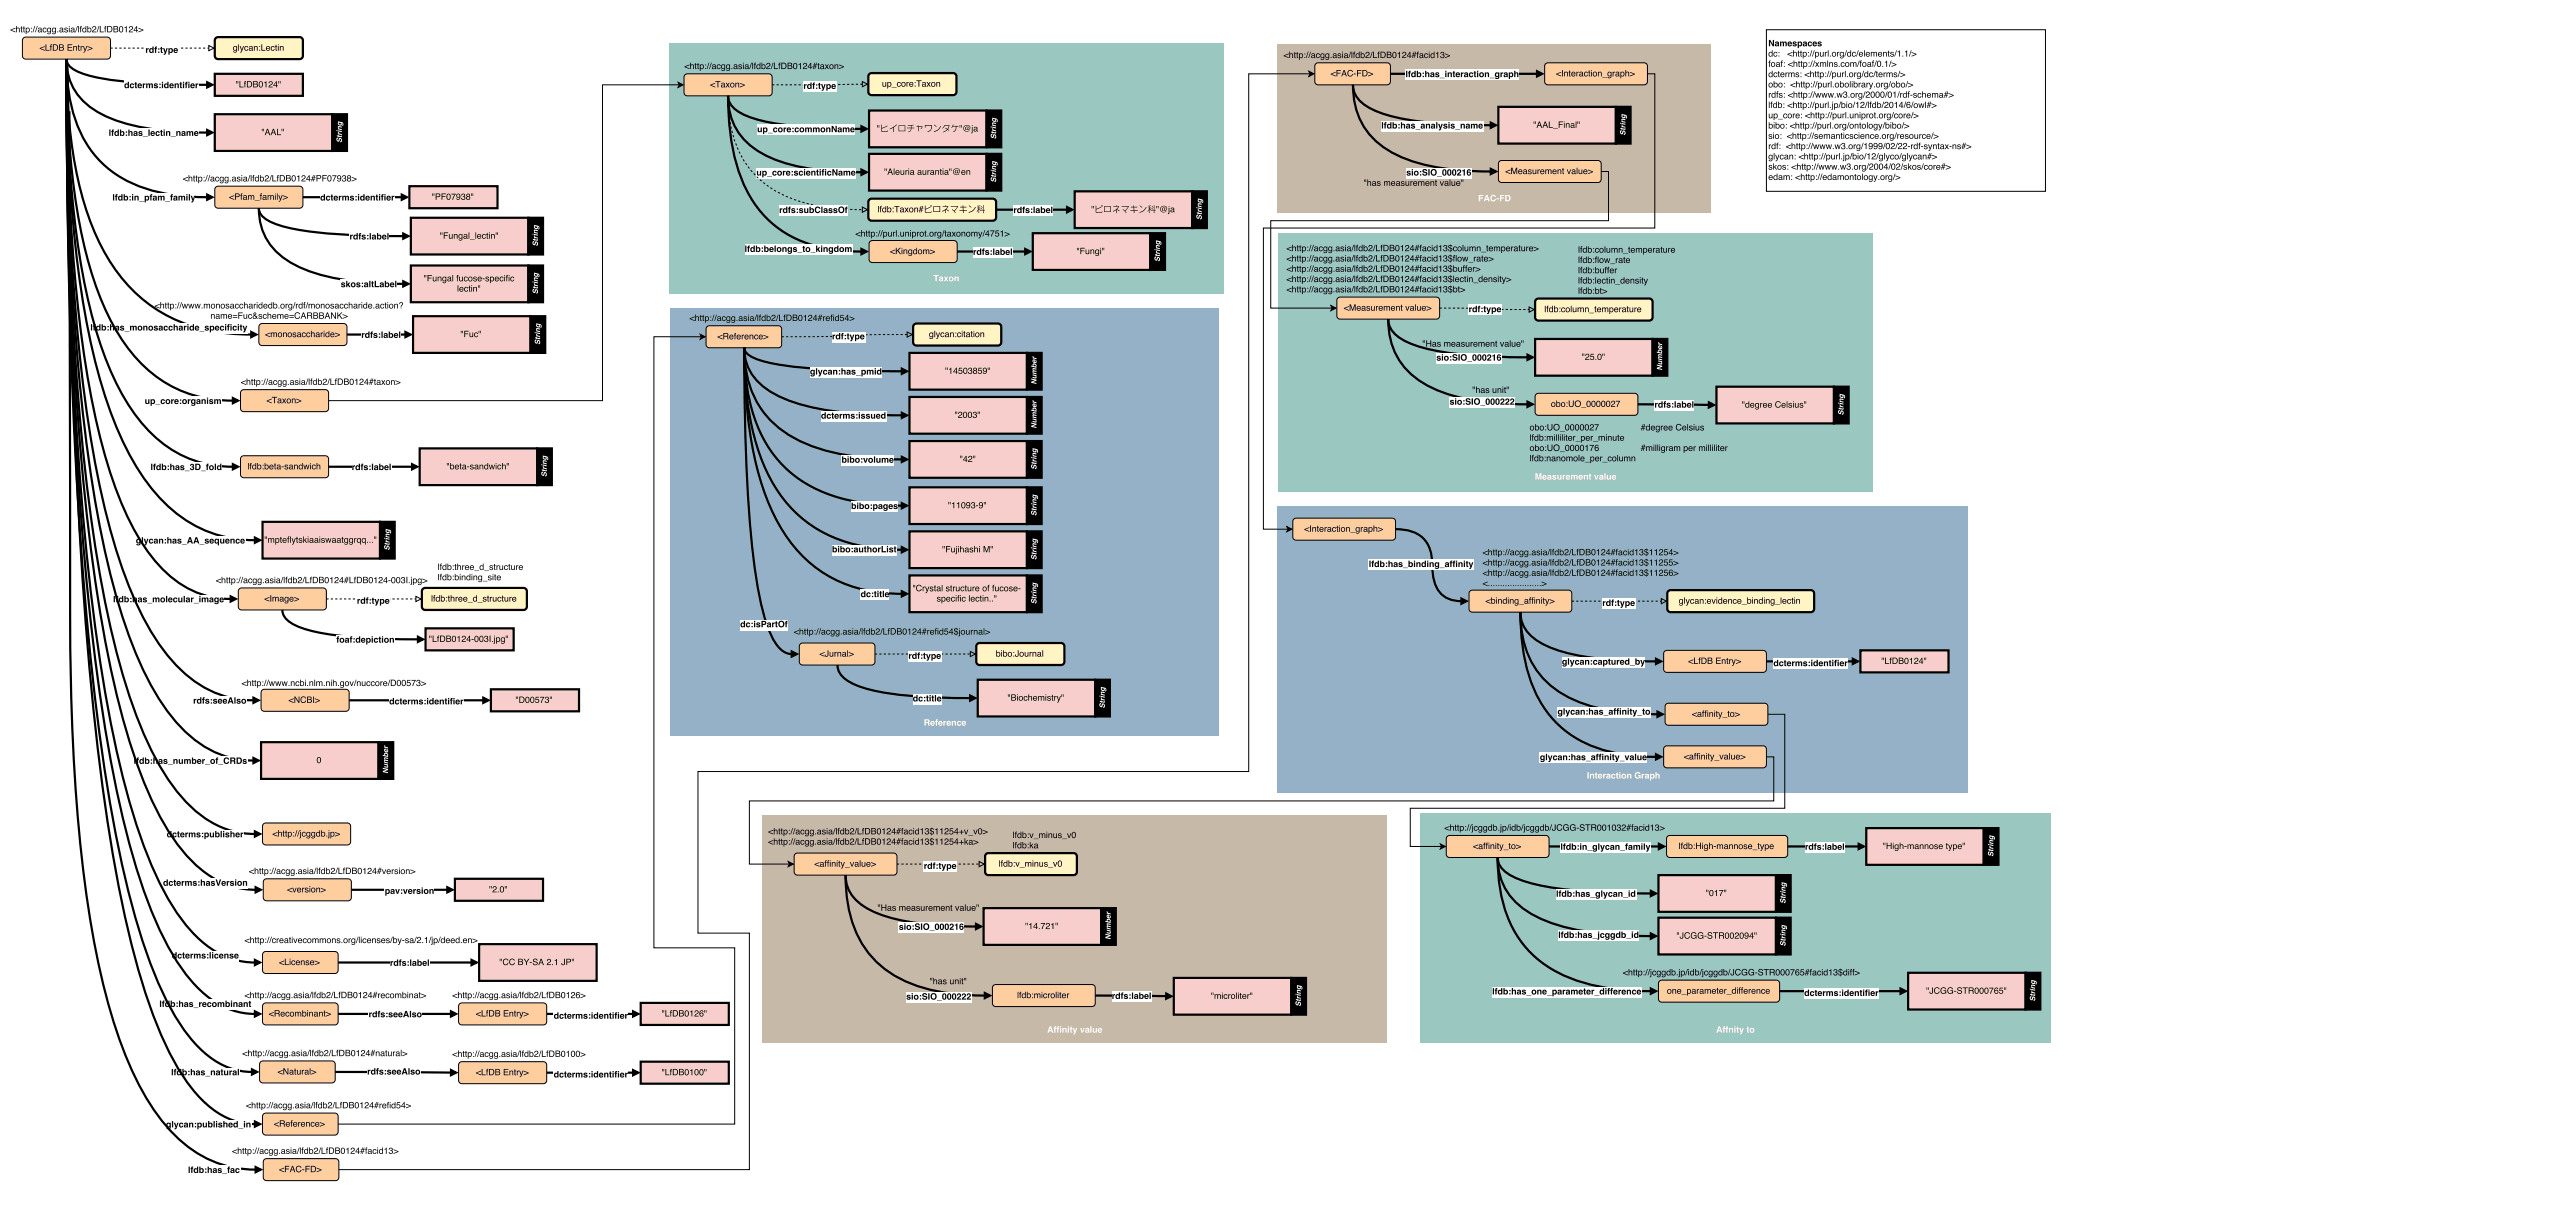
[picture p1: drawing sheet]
<svg xmlns="http://www.w3.org/2000/svg" width="1238mm" height="585mm" viewBox="0 0 1238 585" stroke-linecap="round" stroke-linejoin="round" font-family="sans-serif">
<path d="M682 391h303v110h-303z" fill="#9ac7bf"/>
<path d="M826 494v1zM826 493l1 3v-1l-2 1zM828 493h1l-1 3v-2zM829 493h1v3h-1v-2zM831 494h1l1 2h-1v-2l-1 2zM833 493h1h-1zM833 494h1v2h-1zM834 493l1 1v2h-1zM836 494l1 1v-1h1l-2 3v-1zM839 493l1 1v2h-1zM841 495a.6 .6 0 0 0 1 0 .6 .6 0 0 0-1 0zM841 495a1.2 1.2 0 0 1 2 0 1.2 1.2 0 0 1-2 0z" fill="#fff"/>
<path d="M366 392h300v109h-300z" fill="#c7b9a7"/>
<path d="M505 494l-1 1h1zM504 493h1l1 3-1-1-2 1zM507 493v3h-1v-2zM508 493h1l-1 3v-2zM509 493h1h-1zM509 494h1v2h-1zM510 494h2v2l-1-2v2h-1zM513 493h1h-1zM513 494h1v2h-1zM514 493l1 1v2h-1zM515 494h1v1l1-1h1l-2 3v-1zM519 494h1v1v-1h1l-1 2zM522 495v1l1-1zM522 494h1v2a1 1 0 0 1-2 0 .9 .9 0 0 1 0-1 1 1 0 0 1 2 0l-2-1zM524 493v3zM525 494h1v2v-2h1v2h-2zM528 494l1 1zM528 494h1v1h-1h1a1.2 1.2 0 0 1-1 1 1.2 1.2 0 0 1 0-2z" fill="#fff"/>
<path d="M614 243h331v138h-331z" fill="#95b1c7"/>
<path d="M763 371v3zM764 372h2v2h-1v-2l-1 2zM766 371l1 1v2h-1zM768 372l1 1zM768 372h1l1 1h-2h2a1.2 1.2 0 0 1-2 1 1.2 1.2 0 0 1 0-2zM770 372h1v2h-1zM772 373l1 1v-1zM772 372h1l1 2h-1a.9 .9 0 0 1-1 0 1 1 0 0 1 0-2 .9 .9 0 0 1 1 0h-1zM774 372h2h-1v1h1v1a1.2 1.2 0 0 1-2 0 1.2 1.2 0 0 1 0-2zM777 371l1 1v2h-1zM778 371h1h-1zM778 372h1v2h-1zM780 373a.6 .6 0 0 0 1 0 .6 .6 0 0 0-1 0zM779 373a1.2 1.2 0 0 1 2 0 1.2 1.2 0 0 1-2 0zM782 372h1l1 2h-1v-2l-1 2zM786 371h1l1 1a1 1 0 0 0-2 0 .9 .9 0 0 0 0 1 1 1 0 0 0 2 0h-1v-1h1v2a1.6 1.6 0 0 1-3-1 1.5 1.5 0 0 1 1-2zM789 372h1l-1 2zM791 373v1l1-1zM790 372h2v2a1 1 0 0 1-2 0 1 1 0 0 1 0-2 1 1 0 0 1 2 0h-2zM793 373a.6 .6 0 0 0 1 0 .6 .6 0 0 0-1 0zM793 372a1.1 1.1 0 0 1 2 1 1.1 1.1 0 0 1-2 1v1zM795 371h1v1h1v2l-1-2v2h-1z" fill="#fff"/>
<path d="M614 112h286v124h-286z" fill="#9ac7bf"/>
<path d="M738 227h1v3l1-3h1v3h-1v-2l-1 2-1-2v2zM741 228h2v1l-1 1h1a1.2 1.2 0 0 1-2 0 1.2 1.2 0 0 1 0-2zM744 229v1l1-1zM744 228h1v2a1 1 0 0 1-2 0 .9 .9 0 0 1 0-1 1 1 0 0 1 2 0h-2zM746 228h1l1 1h-2a1.1 1.1 0 0 1 2 1 1 1 0 0 1-1 1 1 1 0 0 1-1-1h1l-1-1zM748 228h1v2l1-2v2h-2zM751 228v1l1-1-1 2zM753 229h1zM753 228h1v1l-1 1h1a1.2 1.2 0 0 1-1 0 1.2 1.2 0 0 1 0-2zM755 228h3v2h-1v-1v1h-1v-1l-1 1zM759 229h1zM759 228h1v1l-1 1h1a1.2 1.2 0 0 1-1 0 1.2 1.2 0 0 1 0-2zM761 228h2v2h-1v-1l-1 1zM764 228v2zM766 228l1 2v-2h1l-1 2zM769 229v1l1-1zM768 228h2v2a1 1 0 0 1-2 0 .9 .9 0 0 1 0-1 1 1 0 0 1 2 0h-2zM771 227v3zM772 228l1 2v-2h1v2h-2zM775 229h1zM775 228h1v1l-1 1h1a1.2 1.2 0 0 1-1 0 1.2 1.2 0 0 1 0-2z" fill="#fff"/>
<path d="M684 163l1 2zM684 163v2zM685 163l1 2h1l1-2v4l-1-2h-1l-1 2zM688 166h1l1-1zM688 165h2v2v-1a1 1 0 0 1-2 0 .7 .7 0 0 1 1-1h1h-2zM691 164h1v1h-1a.9 .9 0 0 1 1 0 1.1 1.1 0 0 1-1 2 .9 .9 0 0 1-1-1h1h1l-1-1zM694 164h3v3l-1-2-1 2v-2l-1 2zM697 165h2v1h-1h1a1.1 1.1 0 0 1-2 1 1 1 0 0 1 0-2zM698 165h1h-1zM700 166h1v-1zM700 165h1l1 2-1-1a.7 .7 0 0 1-1 0 .7 .7 0 0 1 0-1h1h-1zM702 164h1l1 1h-1h-1a1 1 0 0 1 2 0 1.1 1.1 0 0 1-1 2 .9 .9 0 0 1-1-1h1l-1-1zM704 164l1 2 1-2v3l-2-1zM707 164h1l-1 1v2zM708 165h2v1h-2h1a1 1 0 0 1-1 1 1 1 0 0 1 0-2zM708 165h1zM710 164h3v3l-1-2v2l-1-2-1 2zM714 165h1l1 1h-2h1a1 1 0 0 1-1 1 1 1 0 0 1 0-2zM714 165h1zM716 164h2v3l-1-2-1 2zM719 164v3v-1zM721 164l1 2 1-2-1 3zM723 166h1v-1zM723 165h2v2l-1-1a.7 .7 0 0 1-1 0 .7 .7 0 0 1 1-1h-1zM725 163l1 4zM726 164l1 2 1-2v3l-2-1zM729 165h1v1h-1h1a1 1 0 0 1-1 1 1 1 0 0 1 0-2zM729 165h1zM732 163v2zM731 163v2z" fill="#000"/>
<path d="M614 21h208v81h-208z" fill="#c7b9a7"/>
<path d="M710 94h3h-2v1h1h-1v2h-1zM714 94v2h1zM714 94h1l1 3-1-1-2 1zM716 94h2l1 1h-1a.8 .8 0 0 0-1 0 .8 .8 0 0 0 0 1 .8 .8 0 0 0 1 0h1a1.5 1.5 0 0 1-3 0 1.5 1.5 0 0 1 0-2zM719 95h1v1h-1zM721 94h2h-2v1h2h-2v2zM724 94v2h1v-2zM723 94h1a1.5 1.5 0 0 1 2 1 1.5 1.5 0 0 1-2 2h-1z" fill="#fff"/>
<path d="M322 148h264v205h-264z" fill="#95b1c7"/>
<path d="M445 346v1h1v-1zM444 345l2 1 1 3h-1l-1-2v2h-1zM447 347l2-1v2h-1h1a1.2 1.2 0 0 1-2 0 1.2 1.2 0 0 1 0-1zM450 346l1-1-1 4-1-2zM451 347h1zM451 347l1-1 1 2h-2h2a1.2 1.2 0 0 1-2 0 1.2 1.2 0 0 1 0-1zM453 346l1 1 1-1-1 3h-1zM455 347h1zM455 347l1-1 1 2h-2h2a1.2 1.2 0 0 1-2 0 1.2 1.2 0 0 1 0-1zM457 346h2v3l-1-2v2h-1zM460 347h2h-1h-1l1 1h1a1.2 1.2 0 0 1-2 0 1.2 1.2 0 0 1 0-1zM463 347h1zM462 347l2-1v2h-1h1a1.2 1.2 0 0 1-2 0 1.2 1.2 0 0 1 0-1z" fill="#fff"/>
<path d="M321 21h267v120h-267z" fill="#9ac7bf"/>
<path d="M448 132h3v1h-1v2h-1v-2h-1zM452 134v1v-1zM451 133h2v2a1 1 0 0 1-2 0 .9 .9 0 0 1 0-1 .9 .9 0 0 1 1 0h-1zM453 133l2 1 1-1-1 1 1 1-2-1-1 1 1-1zM456 134a1 1 0 0 0 2 0 1 1 0 0 0-2 0zM456 134a1.2 1.2 0 0 1 2 0 1.2 1.2 0 0 1-2 0zM459 133h1l1 2h-1v-2l-1 2z" fill="#fff"/>
<path d="M11 18h1h40l1 1v8l-1 1h-40l-1-1z" fill="#ffce9f"/>
<path d="M11 18h1h40l1 1v8l-1 1h-40l-1-1z" fill="none" stroke="#000" stroke-width=".48"/>
<g fill="#000">
<path d="M5 14l2-1-2 1 2 2zM8 12v2h1v2v-2l-1 2zM10 13h1v3l-1-1zM11 13h1v3l-1-1zM13 14a.8 .8 0 0 0 1 0 .8 .8 0 0 0-1 0zM12 13l1 1a1 1 0 0 1 1 0 1 1 0 0 1-1 1l-1 1zM15 13v1zM15 15v1zM17 12l-1 4zM18 12l-1 4zM19 15l1-1zM18 14h2v2v-1a1 1 0 0 1-2 0 .7 .7 0 0 1 1-1h1h-2zM21 14l1-1v1a.8 .8 0 0 0-1 0 .8 .8 0 0 0 0 1 .8 .8 0 0 0 1 0h-1zM23 14l2-1-1 3h-1h1v-1h-1zM23 14a.7 .7 0 0 0 1 0 .7 .7 0 0 0-1 0zM25 14l2-1-1 3h-1h1l1-1h-2zM25 14a1 1 0 0 0 2 0 1 1 0 0 0-2 0zM28 15v1zM29 15l1-1zM29 14h1l1 2-1-1a.7 .7 0 0 1-1 0 .7 .7 0 0 1 0-1h1h-1zM31 13h1l1 1h-1h-1a1 1 0 0 1 2 0 1.1 1.1 0 0 1-1 2 .9 .9 0 0 1-1-1h1l-1-1zM33 13v3zM33 12v1zM34 15h1v-1zM34 14h2v2l-1-1a.7 .7 0 0 1-1 0 .7 .7 0 0 1 1-1h-1zM37 12l-1 4zM38 12v4zM39 13v-1v4l-1-2zM40 14a.8 .8 0 0 0 1 0 .8 .8 0 0 0-1 0zM40 13l1 1v-2v4l-1-1zM42 12v2a1 1 0 0 1 2 0 1.1 1.1 0 0 1-2 1v1zM42 14a1 1 0 0 0 2 0 1 1 0 0 0-2 0zM45 13a1.1 1.1 0 0 1 1 1 1.1 1.1 0 0 1-1 1l1 1h-2l1-2a.7 .7 0 0 0 1-1 .6 .6 0 0 0-1 0 .6 .6 0 0 0 0 1zM47 12l-1 4zM48 12v3l2 1h-2zM50 13l1-1v4l-1-2zM52 13v2h1a1.2 1.2 0 0 0 1-1 1.2 1.2 0 0 0-1-1zM51 12l3 1v1l-1 1-2 1zM55 13v1l1-1zM55 14v1h1v-1zM55 12l2 1v2l-2 1zM58 13a1.3 1.3 0 0 1 1 1 1.3 1.3 0 0 1-2 1zM58 13v2a.9 .9 0 0 0 1-1 .9 .9 0 0 0-1-1zM60 13h1v3l-1-3zM62 13a1.1 1.1 0 0 1 2 1 1.1 1.1 0 0 1-1 1h-1l2 1h-2l1-2a.7 .7 0 0 0 1-1 .6 .6 0 0 0-1 0 .7 .7 0 0 0-1 1zM65 13v1zM66 13v1v2l-1-1h-1zM66 13l3 2-3 1 2-2z"/>
<path d="M19 23l3-1-2 1 2 1zM22 21v3h2h-2zM24 21h1v3l-1-2zM26 22v2h1a1.2 1.2 0 0 0 0-1 1.2 1.2 0 0 0 0-1zM25 21l3 1v1l-1 1h-2zM29 22v1l1-1zM29 23v1h1v-1zM28 21l2 1v2h-2zM32 21h3l-2 1v1h2h-2v1h2h-3zM35 22h2v2l-1-2-1 2zM38 22v2zM39 22h1l-1 1v1zM40 22l1 2 1-2-1 3h-1l1-1zM42 22l2 1-2 1 2-1z"/>
</g>
<path d="M104 18h40l2 1-1 8-1 1h-40l-1-1v-8z" fill="#fff4c3"/>
<path d="M104 18h40l2 1-1 8-1 1h-40l-1-1v-8z" fill="none" stroke="#000" stroke-width="1.1" stroke-linecap="butt"/>
<path d="M112 22h2l-1 3h-1h1l1-1h-2zM112 23a1 1 0 0 0 2 0 1 1 0 0 0-2 0zM114 21l1 3zM115 22l1 2 1-2-1 3h-1l1-1zM118 22h1v1a.8 .8 0 0 0-1 0 .8 .8 0 0 0 0 1 .8 .8 0 0 0 1 0h-1zM120 24h1v-1zM120 22h1l1 2h-1a.7 .7 0 0 1-1 0 .7 .7 0 0 1 0-1h1h-1zM122 22h2v2l-1-2-1 2zM125 22v1zM126 21v3h2h-2zM128 22h1l1 1h-2l1 1a1 1 0 0 1-1 1 1 1 0 0 1 0-2zM128 23h1v-1zM130 22h2v1a.8 .8 0 0 0-1 0 .8 .8 0 0 0 0 1 .8 .8 0 0 0 1 0h-1zM132 22h1v2h-1zM134 22v2zM134 21v1zM134 22h2v2l-1-2-1 2z" fill="#000"/>
<path d="M53 23h47" fill="none" stroke="#000" stroke-width=".48" stroke-dasharray="1.1 1.1" stroke-linecap="butt"/>
<path d="M100 22l3 1-3 1z" fill="none" stroke="#000" stroke-width=".48"/>
<path d="M70 22h16v5h-16z" fill="#fff"/>
<path d="M70 23l1 1v-1v2h-1zM72 23h1v-1h1v3h-2zM72 24a.6 .6 0 0 0 1 0 .6 .6 0 0 0-1 0zM75 23v-1v3h-1v-1zM76 23h1v1h-1zM76 25h1h-1zM77 23h1v2h-1zM78 23h1v2l1-2h1l-2 3v-1zM81 24a1 1 0 0 0 2 0 1 1 0 0 0-2 0zM81 23a1.1 1.1 0 0 1 2 1 1.1 1.1 0 0 1-2 1v1zM84 24h1zM84 23h1v1l-1 1h1a1.2 1.2 0 0 1-1 0 1.2 1.2 0 0 1 0-2z" fill="#000"/>
<path d="M197 105h57v17h-57z" fill="#f8cecc"/>
<path d="M197 105h57v17h-57zM254 105h7v17h-7z" fill="none" stroke="#000" stroke-width="1.1" stroke-linecap="butt"/>
<g fill="#000">
<path d="M254 105h7v17h-7z"/>
<path d="M212 112l1 1zM211 112l1 1z"/>
<path d="M213 112h2h-1v1h1h-1v2h-1zM216 112v2l1-2v3l-1-1zM218 112l2 1v2l-1-2-1 2zM221 113l1-1v3h-2h1h1l-2-1zM221 114a.7 .7 0 0 0 1 0 .7 .7 0 0 0-1 0zM223 114h1zM223 113h1l1 2-1-1a.7 .7 0 0 1-1 1 1 1 0 0 1 0-2h1h-1zM225 112v3zM226 115h2zM228 112l1 3zM229 113h2v1h-1h1a1.1 1.1 0 0 1-2 1 1 1 0 0 1 0-2zM230 113h1h-1zM232 113l1-1v1a.8 .8 0 0 0-1 0 .8 .8 0 0 0 0 1 .8 .8 0 0 0 1 0v1h-1zM234 112h1v3l-1-1zM235 112v3zM236 112l1 1 1 2-1-2-1 2z"/>
<path d="M239 112v1zM238 112v1z"/>
</g>
<path d="M256 116h1l-1 1h1a1 1 0 0 1 0-1 1.1 1.1 0 0 1 2 1 1 1 0 0 1-1 1v-1v-1a1.4 1.4 0 0 1-2 2 1 1 0 0 1 0-2zM256 115h2v1h-1zM256 113l2 2-1-1zM256 112v1zM257 112l1 1h-1zM257 110l1 1h-1l1 1h-1zM257 109a.5 .5 0 0 0 1 0 .5 .5 0 0 0-1 0zM257 108l2 1v1l-1-1a.8 .8 0 0 1 0 1 .8 .8 0 0 1-1 0 .8 .8 0 0 1 0-1z" fill="#fff"/>
<path d="M103 35h43v11h-43z" fill="#f8cecc"/>
<path d="M32 28a9 9 0 0 0 7 7 176 176 0 0 0 50 6h11M100 40l2 1-2 1zM103 35h43v11h-43z" fill="none" stroke="#000" stroke-width="1.1" stroke-linecap="butt"/>
<g fill="#000">
<path d="M100 40l2 1-2 1z"/>
<path d="M114 39v1zM113 39l1 1zM115 39v3h2h-2zM118 39v3l-1-2zM119 39v3h1a1.2 1.2 0 0 0 1-2 1.2 1.2 0 0 0-1-1zM119 39h2v2v1h-2zM122 39v1h1v-1zM122 41v1l1-1zM122 39h2v3h-2zM125 39a1.3 1.3 0 0 1 1 2 1.3 1.3 0 0 1-2 1zM125 39v2a.9 .9 0 0 0 1 0 1.1 1.1 0 0 0-1-2zM127 40l1-1v3v-2zM129 39a1.1 1.1 0 0 1 2 1 1.1 1.1 0 0 1-1 1l-1 1h2h-2l1-1a.7 .7 0 0 0 1-1 .7 .7 0 0 0-1-1 .7 .7 0 0 0-1 1zM133 40l-1 1h1zM133 39v2v1v-1h-2zM134 39l1 1zM134 39v1z"/>
</g>
<path d="M60 39h35v5h-35z" fill="#fff"/>
<path d="M60 40h1v-1h1v3h-2zM60 41a1 1 0 0 0 2 0 1 1 0 0 0-2 0zM63 40h1v1h-1v1h1a1.2 1.2 0 0 1-1 0 1.2 1.2 0 0 1 0-2zM65 39l1 1v2h-1zM67 41h1zM66 40h2v1l-1 1h1a1.2 1.2 0 0 1-2 0 1.2 1.2 0 0 1 0-2zM69 40h1l-1 2zM70 40h3v2v-1l-1 1-1-1v1h-1zM74 40h1l1 1h-1a1 1 0 0 1 1 1 1 1 0 0 1-1 1 1 1 0 0 1-1-1h1l-1-1zM77 40v1zM78 39v1zM78 40v2zM79 40h1v-1h1v3h-2zM79 41a1 1 0 0 0 2 0 1 1 0 0 0-2 0zM82 41h1zM82 40h1v1l-1 1h1a1.2 1.2 0 0 1-1 0 1.2 1.2 0 0 1 0-2zM84 40h2v2h-1v-1l-1 1zM87 39v1v2zM88 39v1zM88 40v2zM89 39h1v3h-1v-1zM90 39h1v1h-1zM90 40h1v2h-1zM92 41h1zM92 40h1l1 1-2 1h2a1.2 1.2 0 0 1-2 0 1.2 1.2 0 0 1 0-2zM94 40h1v2h-1z" fill="#000"/>
<path d="M104 90h40l2 1-1 8-1 1h-40l-1-2v-7z" fill="#ffce9f"/>
<path d="M104 90h40l2 1-1 8-1 1h-40l-1-2v-7z" fill="none" stroke="#000" stroke-width=".48"/>
<g fill="#000">
<path d="M100 93l2 2-2 1z"/>
<path d="M110 95l3-1-2 1 2 1zM113 93h2v1v1h-2v1zM113 93v1h2v-1zM116 93v3l-1-2zM117 95l1 1v-1zM117 94h1l1 2h-1a.7 .7 0 0 1-1 0 .7 .7 0 0 1 0-1l1-1h-1zM119 94h3v2l-1-2-1 2v-2l-1 2zM122 96h3zM125 93h1l-1 3v-2zM127 95v1l1-1zM126 94h2v2a1 1 0 0 1-2 0 .7 .7 0 0 1 1-1l1-1h-2zM129 94h2l1 2-1-2-1 2-1-2v2zM132 94v2zM133 93v3zM134 94l1 2 1-2-2 3 1-1zM136 94l2 1-2 1 2-1z"/>
</g>
<path d="M32 28a71 71 0 0 0 14 47 60 60 0 0 0 43 19l11 1M100 93l2 2-2 1z" fill="none" stroke="#000" stroke-width="1.1" stroke-linecap="butt"/>
<path d="M54 93h40v5h-40z" fill="#fff"/>
<g fill="#000">
<path d="M54 93h1v3h-1zM56 93v3l-1-2zM57 94h1v-1h1v3h-2zM57 95a.6 .6 0 0 0 1 0 .6 .6 0 0 0-1 0zM59 93h1v1a1.1 1.1 0 0 1 2 1 1.1 1.1 0 0 1-2 1h-1zM60 95a.6 .6 0 0 0 1 0 .6 .6 0 0 0-1 0zM62 94h1v1h-1zM62 96h1h-1zM63 93h1v1h-1zM63 94h1v2h-1zM65 94h1l1 2h-1v-2l-1 2zM67 97h2zM70 95a.6 .6 0 0 0 1 0 .6 .6 0 0 0-1 0zM70 94a1.1 1.1 0 0 1 2 1 1.1 1.1 0 0 1-2 1v1zM72 93h1v3h-1v-2zM74 95v1l1-1zM74 94h1v2a.9 .9 0 0 1-1 0 .9 .9 0 0 1-1-1 1 1 0 0 1 2 0h-2zM76 94h3v2h-1v-1v1h-1v-1l-1 1zM79 97h3zM82 93h1v3h-1v-2zM84 95v1l1-1zM83 94h2v2a1 1 0 0 1-2 0 .9 .9 0 0 1 0-1 1 1 0 0 1 2 0h-2zM86 94h3v2h-1v-1v1h-1v-1l-1 1zM90 93v1zM90 94v2zM91 93v3zM92 94l1 2v-2h1l-2 3v-1z"/>
<path d="M88 86l2-1-2 1 2 1zM91 84v1h1v2v-2l-1 2zM93 84l1 1v2h-1zM94 84l1 1v2h-1zM96 86a.8 .8 0 0 0 1 0 .8 .8 0 0 0-1 0zM95 85h1a1 1 0 0 1 1 1 1 1 0 0 1-1 1l-1 1zM100 84l-1 3zM101 84l-1 3zM101 86l1 1 1-1zM101 85h2v2a1 1 0 0 1-2 0 .7 .7 0 0 1 1-1l1-1-2 1zM104 85h1v1a.8 .8 0 0 0-1-1 1 1 0 0 0 0 2 .8 .8 0 0 0 1-1v1h-1zM106 85h1v3h-1h1v-1h-1zM106 86a.7 .7 0 0 0 1 0 .7 .7 0 0 0-1 0zM108 85h2l-1 3h-1h1v-1h-1zM108 86a1 1 0 0 0 2 0 1 1 0 0 0-2 0zM110 87h1zM112 86v1l1-1zM112 85h1l1 2h-1a.7 .7 0 0 1-1 0 .7 .7 0 0 1 0-1l1-1-1 1zM114 85h1v1v-1l-1 1a1 1 0 0 1 2 0 .9 .9 0 0 1-1 1 .9 .9 0 0 1-1-1l1 1-1-1zM116 85v2zM116 84v1zM117 86l1 1v-1zM117 85h2v2h-1a.7 .7 0 0 1-1 0 .7 .7 0 0 1 1-1v-1l-1 1zM120 84l-1 3zM120 84l1 3zM122 84v3l-1-2zM123 86a.8 .8 0 0 0 1 0 .8 .8 0 0 0-1 0zM123 85h1v-1v3h-1zM125 84v1a1.1 1.1 0 0 1 2 1 1.1 1.1 0 0 1-2 1zM125 86a1 1 0 0 0 2 0 1 1 0 0 0-2 0zM127 84a1.1 1.1 0 0 1 2 1 1.1 1.1 0 0 1-1 1v1h1h-2l1-1a.7 .7 0 0 0 1-1 .7 .7 0 0 0-1-1 .6 .6 0 0 0 0 1zM130 84l-1 3zM131 84v3h2h-2zM133 84h1v3l-1-2zM135 84v3h1a1.2 1.2 0 0 0 0-1 1.2 1.2 0 0 0 0-2zM134 84l3 1v1l-1 1h-2zM138 84v1h1zM138 86v1h1v-1zM137 84h2v3h-2zM141 84a1.3 1.3 0 0 1 1 2 1.3 1.3 0 0 1-2 1zM141 85v1a.9 .9 0 0 0 1 0 .9 .9 0 0 0-1-1zM143 85l1-1v3l-1-2zM145 84a1.1 1.1 0 0 1 2 1 1.1 1.1 0 0 1-2 1v1h2h-2l1-1a.6 .6 0 0 0 0-1 .6 .6 0 0 0 0-1 .7 .7 0 0 0-1 1zM148 85l-1 1h1zM148 84l1 2v1l-1-1h-1zM150 84v1l1-1 1 1h-1v1v1v-1l-1 1-1-1h1v-1zM150 85v1h1v-1zM152 84h2v1v1h-2v1zM152 84v2l2-1zM155 84h2h-2v1h2l-2 1v1zM158 84a1.3 1.3 0 0 1 1 2 1.3 1.3 0 0 1-2 1zM158 85v1a.9 .9 0 0 0 1 0 .9 .9 0 0 0-1-1zM160 84h2l-2 3v-1l1-1zM162 84a1.4 1.4 0 0 1 2 2 1.2 1.2 0 0 1-2 1h1l1-1h-2zM162 85a1 1 0 0 0 2 0 1 1 0 0 0-2 0zM165 84h1v2a.8 .8 0 0 1 0 1 .8 .8 0 0 1-1 0 .8 .8 0 0 1 0-1 .6 .6 0 0 0 0 1 .7 .7 0 0 0 1-1 .6 .6 0 0 0-1 0l1-1h-1h-1zM167 85a.5 .5 0 0 0 1 0 .5 .5 0 0 0-1 0zM167 86a.6 .6 0 0 0 1 0 .6 .6 0 0 0-1 0zM167 84h1v2a.9 .9 0 0 1 0 1 .9 .9 0 0 1-1 0 .9 .9 0 0 1 0-1zM169 85l2 1-2 1 2-1z"/>
</g>
<path d="M197 89h42v11h-42z" fill="#f8cecc"/>
<path d="M146 95h47M193 93l2 2-2 1zM197 89h42v11h-42z" fill="none" stroke="#000" stroke-width="1.1" stroke-linecap="butt"/>
<g fill="#000">
<path d="M193 93l2 2-2 1z"/>
<path d="M208 93l1 1zM208 93v1z"/>
<path d="M209 93h2l1 1-1 1h-1v1h-1zM210 93v1h1v-1zM212 93h2h-1v1h1l-1 1v1h-1zM215 93a1.4 1.4 0 0 1 2 2 1.3 1.3 0 0 1-2 1zM215 93v2a.9 .9 0 0 0 1-1 .9 .9 0 0 0-1-1zM217 93h2l-1 3-1-1 1-2zM219 93a1.4 1.4 0 0 1 2 2 1.2 1.2 0 0 1-2 0l1 1 1-1h-2zM220 94a.6 .6 0 0 0 1 0 .6 .6 0 0 0-1 0zM222 93h1v1a.8 .8 0 0 1 1 1 .8 .8 0 0 1-1 1 .8 .8 0 0 1-1-1 .6 .6 0 0 0 0 1 .7 .7 0 0 0 1-1 .6 .6 0 0 0-1 0l1-1-1-1v1zM224 94a.5 .5 0 0 0 1 0 .5 .5 0 0 0-1 0zM224 95a1 1 0 0 0 2 0 1 1 0 0 0-2 0zM224 93h2l-1 1a1.1 1.1 0 0 1 1 2 1 1 0 0 1-2 0 1 1 0 0 1 0-2z"/>
<path d="M227 93v1zM226 93l1 1z"/>
</g>
<path d="M154 93h35v5h-35z" fill="#fff"/>
<g fill="#000">
<path d="M194 112l2 1-2 2z"/>
<path d="M154 94h2v-1v3h-2zM155 95a.6 .6 0 0 0 1 0 .6 .6 0 0 0-1 0zM157 94h1l1 1h-2v1l2-1-1 1a1.2 1.2 0 0 1-1 0 1.2 1.2 0 0 1 0-2zM159 93l1 1v2h-1zM161 95h1zM161 94h1v1l-1 1h1a1.2 1.2 0 0 1-1 0 1.2 1.2 0 0 1 0-2zM163 94h1l-1 2zM164 94h3l1 2h-1v-1l-1 1-1-1v1h-1zM168 94h2v1h-1a1 1 0 0 1 1 0 1.1 1.1 0 0 1-1 2 1 1 0 0 1-1-1h2l-2-1zM171 94v1zM172 93h1v1h-1zM172 94h1v2h-1zM173 94h2v-1v3h-2zM174 95a.6 .6 0 0 0 1 0 .6 .6 0 0 0-1 0zM176 95h1zM176 94h1l1 1-2 1h2a1.2 1.2 0 0 1-2 0 1.2 1.2 0 0 1 0-2zM178 94h2v2h-1v-2v2h-1zM181 93l1 1v2h-1zM182 93h1v1h-1zM182 94h1v2h-1zM183 93h1v3h-1v-2zM185 93v1zM185 94v2zM186 95h1zM186 94h1l1 1-2 1h2a1.2 1.2 0 0 1-2 0 1.2 1.2 0 0 1 0-2zM188 94h1v2h-1z"/>
</g>
<path d="M124 100a9 9 0 0 0 8 7 171 171 0 0 0 51 6h11M194 112l2 1-2 2z" fill="none" stroke="#000" stroke-width="1.1" stroke-linecap="butt"/>
<path d="M168 111h19v5h-19z" fill="#fff"/>
<path d="M168 113h1v2h-1zM170 113h1v-1h1v3h-2zM170 114a1 1 0 0 0 2 0 1 1 0 0 0-2 0zM173 112v3l-1-2zM174 113h1h1h-2a1.1 1.1 0 0 1 2 1 1 1 0 0 1-1 1 1 1 0 0 1-1-1h1h-1zM176 113h1h-1zM176 114h1v1h-1zM178 112v3zM179 114l1 1v-1zM179 113h1l1 2h-1a.9 .9 0 0 1-1 0 .9 .9 0 0 1 0-1 .9 .9 0 0 1 1 0l-1-1zM181 112h1v1a1 1 0 0 1 1 1 1 1 0 0 1-1 1h-1zM182 114a.6 .6 0 0 0 1 0 .6 .6 0 0 0-1 0zM184 113l1 1zM184 113h1l1 1h-2h2a1.2 1.2 0 0 1-2 1 1.2 1.2 0 0 1 0-2zM186 112h1v3h-1z" fill="#000"/>
<path d="M197 128h57v17h-57z" fill="#f8cecc"/>
<path d="M197 128h57v17h-57zM254 128h7v17h-7z" fill="none" stroke="#000" stroke-width="1.1" stroke-linecap="butt"/>
<g fill="#000">
<path d="M254 128h7v17h-7z"/>
<path d="M204 132l1 1zM204 132v1zM205 132h3h-2v1h1l-1 1v1h-1zM208 133l1 2 1-2v2h-2zM210 133h2v2l-1-2-1 2zM213 133h1v3h-1h1v-1h-1zM213 134a.7 .7 0 0 0 1 0 .7 .7 0 0 0-1 0zM215 134l1 1v-1zM215 133h2v2h-1a.7 .7 0 0 1-1 0 .7 .7 0 0 1 1-1v-1l-1 1zM217 132l1 3zM220 132v3l-1-2zM221 133v2l1-2v2h-1zM223 133h1l1 1a.8 .8 0 0 0-1-1 1 1 0 0 0 0 2 .8 .8 0 0 0 1-1l-1 1h-1zM225 134a1 1 0 0 0 2 0 1 1 0 0 0-2 0zM225 134a1.1 1.1 0 0 1 2 0 1.1 1.1 0 0 1-2 0zM228 133l1 1-1-1v1a.9 .9 0 0 1 1 0 .9 .9 0 0 1-1 1 .9 .9 0 0 1-1-1l1 1h1l-2-1zM230 133h1v1h-1v1l1-1a1 1 0 0 1-1 1 1 1 0 0 1-1-1zM230 133v1h1v-1zM232 134h1zM233 133h1l1 1-1-1v1a.9 .9 0 0 1 1 0 .9 .9 0 0 1-1 1 .9 .9 0 0 1-1-1l1 1h1l-2-1zM236 134a.8 .8 0 0 0 1 0 .8 .8 0 0 0-1 0zM235 133h1a1 1 0 0 1 1 1 1 1 0 0 1-1 1l-1 1zM238 133h1l1 1h-2v1l1-1a1 1 0 0 1-1 1 1 1 0 0 1 0-1zM238 133v1h1v-1zM240 133h1l1 1a.8 .8 0 0 0-1-1 1 1 0 0 0 0 2 .8 .8 0 0 0 1-1l-1 1h-1zM242 133l1 2zM242 132h1zM243 132h1v3l-1-2zM244 133l1 2zM244 132h1zM245 133h2v1a.8 .8 0 0 0-1-1 1 1 0 0 0 0 2 .8 .8 0 0 0 1-1v1h-1z"/>
<path d="M220 137v3zM221 138h1l1 1h-2v1l1-1a1 1 0 0 1-1 1 1 1 0 0 1 0-1zM221 138v1h1v-1zM223 138h1l1 1a.8 .8 0 0 0-1-1 1 1 0 0 0 0 2 .8 .8 0 0 0 1-1l-1 1h-1zM225 137l1 1v2h-1zM226 138l1 2zM226 137h1zM227 138h2v2l-1-2-1 2z"/>
<path d="M230 137l1 1zM230 137v1z"/>
</g>
<path d="M256 139h1l-1 1h1a1 1 0 0 1 0-1 1.1 1.1 0 0 1 2 1 1 1 0 0 1-1 1v-1v-1a1.4 1.4 0 0 1-2 2 1 1 0 0 1 0-2zM256 138h2l-1 1zM256 136l2 2-1-1zM256 135v1zM257 135l1 1h-1zM257 133h1v1h-1l1 1h-1zM257 132a.5 .5 0 0 0 1 0 .5 .5 0 0 0-1 0zM257 131l2 1v1l-1-1a.8 .8 0 0 1 0 1 .8 .8 0 0 1-1 0 1 1 0 0 1 0-2z" fill="#fff"/>
<path d="M124 100a30 30 0 0 0 21 29 122 122 0 0 0 49 7M194 135l2 1-2 2z" fill="none" stroke="#000" stroke-width="1.1" stroke-linecap="butt"/>
<path d="M194 135l2 1-2 2z" fill="#000"/>
<path d="M164 134h27v5h-27z" fill="#fff"/>
<path d="M164 136h1h1h-1a1 1 0 0 1 1 1 1 1 0 0 1-1 1 1 1 0 0 1-1-1h1h-1zM166 135h1v2l1-1v1v1l-1-1v1h-1zM169 137a.6 .6 0 0 0 1 0 .6 .6 0 0 0-1 0zM168 137a1.5 1.5 0 0 1 3 0 1.5 1.5 0 0 1-3 0zM171 136h2h-1a1 1 0 0 1 1 1 1 1 0 0 1-1 1 1 1 0 0 1-1-1h2h-2zM174 137v1zM176 137v1v-1zM175 136h2v2h-1a.9 .9 0 0 1-1 0 1 1 0 0 1 0-2 .9 .9 0 0 1 1 0h-1zM177 135h1v3h-1zM179 135l1 1v2h-1zM180 135h1v2h1v1h-2zM183 137v1l1-1zM183 136h1v2a.9 .9 0 0 1-1 0 1 1 0 0 1 0-2 .9 .9 0 0 1 1 0h-2zM185 135v1a1.1 1.1 0 0 1 2 1 1.1 1.1 0 0 1-2 1zM185 137a1 1 0 0 0 2 0 1 1 0 0 0-2 0zM188 136l1 1zM188 136h1v1h-1h1a1.2 1.2 0 0 1-1 1 1.2 1.2 0 0 1 0-2zM190 135v3z" fill="#000"/>
<path d="M125 156l1-1h40l1 2v8l-2 1h-40l-1-2z" fill="#ffce9f"/>
<path d="M125 156l1-1h40l1 2v8l-2 1h-40l-1-2z" fill="none" stroke="#000" stroke-width=".48"/>
<g fill="#000">
<path d="M121 159l2 2-2 1z"/>
<path d="M127 161l3-1-2 1 2 1zM130 160h3v2l-1-2-1 2v-2l-1 2zM134 161a.8 .8 0 0 0 1 0 .8 .8 0 0 0-1 0zM133 161a1.5 1.5 0 0 1 3 0 1.5 1.5 0 0 1-3 0zM136 160h2v2l-1-2-1 2zM139 161a.8 .8 0 0 0 1 0 .8 .8 0 0 0-1 0zM138 161a1.1 1.1 0 0 1 2 0 1.1 1.1 0 0 1-2 0zM141 160h1h-1a.9 .9 0 0 1 1 1 .9 .9 0 0 1 0 1 .9 .9 0 0 1-1-1v1l1-1h-1zM143 161l1 1v-1zM143 160h1l1 2h-1a.7 .7 0 0 1-1 0 .7 .7 0 0 1 0-1l1-1h-1zM145 160h1h1a.8 .8 0 0 0-1 0 .8 .8 0 0 0 0 1 .8 .8 0 0 0 1 0l-1 1h-1zM147 160h2a.8 .8 0 0 0-1 0 .8 .8 0 0 0 0 1 .8 .8 0 0 0 1 0v1h-1zM149 159l1 1h1v2l-1-2-1 2zM152 161l1 1v-1zM152 160h1l1 2h-1a.7 .7 0 0 1-1 0 .7 .7 0 0 1 0-1l1-1h-1zM154 160h1l-1 1v1zM155 160l1 2zM155 159h1zM156 161a1 1 0 0 0 2 0 1 1 0 0 0-2 0zM157 160h1v-1v3h-1zM159 160h1l1 1h-2v1l1-1a1 1 0 0 1-1 1 1 1 0 0 1 0-1zM159 160v1h1v-1zM161 160l2 1-2 1 2-1z"/>
</g>
<path d="M32 28a224 224 0 0 0 12 81 76 76 0 0 0 50 48 95 95 0 0 0 27 4M121 159l2 2-2 1z" fill="none" stroke="#000" stroke-width="1.1" stroke-linecap="butt"/>
<path d="M43 155h76v5h-76z" fill="#fff"/>
<g fill="#000">
<path d="M44 156v3zM45 156h1v3h-1v-2zM46 157h2v-1v3h-2zM47 158a.6 .6 0 0 0 1 0 .6 .6 0 0 0-1 0zM49 156v1a1.1 1.1 0 0 1 2 1 1 1 0 0 1-2 0v1zM49 158a1 1 0 0 0 2 0 1 1 0 0 0-2 0zM52 158v1zM53 156v1h2v2h-1v-2l-1 2zM56 158h1zM55 157h2v2v-1a1.1 1.1 0 0 1-2 1 1 1 0 0 1 0-2 1 1 0 0 1 2 0h-2zM58 157h1h1h-2a1.1 1.1 0 0 1 2 1 1 1 0 0 1-1 1 1 1 0 0 1-1-1h1l-1-1zM60 159h2zM62 157h3l1 2h-1v-2l-1 2-1-2v2h-1zM67 158a.6 .6 0 0 0 1 0 .6 .6 0 0 0-1 0zM66 158a1.2 1.2 0 0 1 2 0 1.2 1.2 0 0 1-2 0zM69 157h2v2h-1v-2l-1 2zM72 158a.6 .6 0 0 0 1 0 .6 .6 0 0 0-1 0zM71 158a1.5 1.5 0 0 1 3 0 1.5 1.5 0 0 1-3 0zM74 157h1h1h-1a1 1 0 0 1 1 1 1 1 0 0 1-1 1 1 1 0 0 1-1-1h1l-1-1zM77 158h1zM76 157h2v2v-1a1.1 1.1 0 0 1-2 1 1 1 0 0 1 0-2 1 1 0 0 1 2 0h-2zM79 157h1h1h-2v1h2h-1a1.2 1.2 0 0 1-1 0 1.2 1.2 0 0 1 0-1zM81 157h2h-1v1h1a1.2 1.2 0 0 1-2 0 1.2 1.2 0 0 1 0-1zM83 156h1v1h1v2l-1-2v2h-1zM86 157h2v2l-1-1a.9 .9 0 0 1-1 1 1 1 0 0 1 0-2 .9 .9 0 0 1 1 0h-1zM88 156l1 1 1-1-1 3h-1zM90 156h1h-1zM90 156h1v3h-1zM91 157h2v-1v3h-2zM92 158a.6 .6 0 0 0 1 0 .6 .6 0 0 0-1 0zM94 157h1zM94 157h1l1 1h-2h2a1.2 1.2 0 0 1-2 1 1.2 1.2 0 0 1 0-2zM96 159h2zM99 157h1h-1a1 1 0 0 1 1 1 1 1 0 0 1-1 1 1 1 0 0 1-1-1h2l-2-1zM101 158a1 1 0 0 0 2 0 1 1 0 0 0-2 0zM101 156v1a1.1 1.1 0 0 1 2 1 1 1 0 0 1-2 0v2zM104 157h1zM104 157h1v1h-1h1a1.2 1.2 0 0 1-1 1 1.2 1.2 0 0 1 0-2zM106 157h2h-1l-1 1h1h1h-1a1.2 1.2 0 0 1-1 0 1.2 1.2 0 0 1 0-1zM108 156h1h-1zM108 156h1v3h-1zM109 156h1v3h-1v-2zM111 156v3zM112 157h2h-1l-1 1h1h1a1.2 1.2 0 0 1-2 0 1.2 1.2 0 0 1 0-1zM114 156h1h-1zM114 156h1v3h-1zM115 156l1 1v2h-1zM117 156l1 2v-2h1l-2 4v-1z"/>
<path d="M74 147l3-1-2 1 2 1zM77 145v1h2v2l-1-2-1 2zM79 145l1 1v2h-1zM81 145v1v2zM82 147a1 1 0 0 0 2 0 1 1 0 0 0-2 0zM82 146a1.1 1.1 0 0 1 2 1 1.1 1.1 0 0 1-2 1v1zM84 146h1zM84 148h1zM86 145l-1 3zM87 145l-1 3zM87 146l1 2 1-2v2l1-2v2l-1-2-1 2zM90 146l1 2 1-2 1 2v-2v2l-1-2-1 2zM93 146l1 2 1-2 1 2v-2v2l-1-2-1 2zM98 146h3v2l-1-2-1 2v-2l-1 2zM102 147a.8 .8 0 0 0 1 0 .8 .8 0 0 0-1 0zM101 147a1.5 1.5 0 0 1 3 0 1.5 1.5 0 0 1-3 0zM104 146h1l1 2-1-2-1 2zM106 147a1 1 0 0 0 2 0 1 1 0 0 0-2 0zM106 147a1.1 1.1 0 0 1 2 0 1.1 1.1 0 0 1-2 0zM109 146h1v1l-1-1v1a.9 .9 0 0 1 1 0 .9 .9 0 0 1-1 1 .9 .9 0 0 1-1-1l1 1h1l-1-1zM111 147l1 1v-1zM111 146h1l1 2h-1a.7 .7 0 0 1-1 0 .7 .7 0 0 1 0-1l1-1-1 1zM113 146h1l1 1a.8 .8 0 0 0-1-1 1 1 0 0 0 0 2 .8 .8 0 0 0 1-1l-1 1h-1zM115 146h1l1 1a.8 .8 0 0 0-1-1 1 1 0 0 0 0 2 .8 .8 0 0 0 1-1l-1 1h-1zM117 145l1 1h1v2l-1-2-1 2zM120 147v1l1-1zM120 146h1l1 2h-1a.7 .7 0 0 1-1 0 .7 .7 0 0 1 0-1l1-1-1 1zM122 146h1l-1 1v1zM123 146l1 2zM123 145l1 1zM124 147a1 1 0 0 0 2 0 1 1 0 0 0-2 0zM125 146h1v-1v3h-2zM127 146h1l1 1h-2v1l1-1a1 1 0 0 1-1 1 1 1 0 0 1 0-1zM127 146v1h1v-1zM129 147a.8 .8 0 0 0 1 0 .8 .8 0 0 0-1 0zM129 146h1l1-1v3h-2zM131 145l1 1a1 1 0 0 1 1 1 1 1 0 0 1-1 1h-1zM132 147a.8 .8 0 0 0 1 0 .8 .8 0 0 0-1 0zM135 147a1 1 0 0 0 2 0 1 1 0 0 0-2 0zM135 147a1.1 1.1 0 0 1 2 0 1.1 1.1 0 0 1-2 0zM137 146h1v1v1zM139 146h1v3h-1h1v-1h-1zM139 147a.7 .7 0 0 0 1 0 .7 .7 0 0 0-1 0zM142 145l-1 3zM142 146h1v1v1zM144 147a.8 .8 0 0 0 1 0 .8 .8 0 0 0-1 0zM144 146h1v-1v3h-1zM146 145h1l-1 3v-2zM148 145l-1 3zM148 146h3v2l-1-2v2l-1-2-1 2zM152 147a.8 .8 0 0 0 1 0 .8 .8 0 0 0-1 0zM152 147a1.1 1.1 0 0 1 2 0 1.1 1.1 0 0 1-2 0zM154 146h2v2l-1-2-1 2zM157 147a.8 .8 0 0 0 1 0 .8 .8 0 0 0-1 0zM156 147a1.5 1.5 0 0 1 3 0 1.5 1.5 0 0 1-3 0zM159 146h1v1v-1l-1 1a.9 .9 0 0 1 1 0 .9 .9 0 0 1 0 1 .9 .9 0 0 1-1-1l1 1-1-1zM161 147l1 1v-1zM161 146h2v2h-1a.7 .7 0 0 1-1 0 .7 .7 0 0 1 1-1v-1l-1 1zM163 146h2v1a.8 .8 0 0 0-1-1 1 1 0 0 0 0 2 .8 .8 0 0 0 1-1v1h-1zM166 146h1v1a.8 .8 0 0 0-1-1 1 1 0 0 0 0 2 .8 .8 0 0 0 1-1v1h-1zM168 145v1h1v2v-2l-1 2zM170 147l1 1v-1zM170 146h2v2h-1a.7 .7 0 0 1-1 0 .7 .7 0 0 1 0-1l1-1-1 1zM172 146h1v1v1zM174 146v2zM174 145v1zM175 147a.8 .8 0 0 0 1 0 .8 .8 0 0 0-1 0zM175 146h1v-1v3h-1zM177 146h2v1h-2l1 1v-1a1 1 0 0 1-1 1 1 1 0 0 1 0-1zM177 146v1h1v-1zM179 148h1zM181 147v1l1-1zM181 146h1v2a.7 .7 0 0 1-1 0 .7 .7 0 0 1 0-1l1-1-2 1zM183 146h1l1 1a1.1 1.1 0 0 0-2-1 1 1 0 0 0 0 2 1.1 1.1 0 0 0 2-1l-1 1h-1zM185 145l1 1v2h-1zM186 146v2zM186 145v1zM187 147a1 1 0 0 0 2 0 1 1 0 0 0-2 0zM187 147a1.1 1.1 0 0 1 2 0 1.1 1.1 0 0 1-2 0zM189 146h2v2l-1-2-1 2zM192 145a1.1 1.1 0 0 1 2 1 1 1 0 0 1-1 1 .9 .9 0 0 0 0-1 .9 .9 0 0 0-1 0z"/>
<path d="M101 151h2v2l-1-2-1 2zM104 152l1 1v-1zM104 151h1l1 2h-1a.7 .7 0 0 1-1 0 .7 .7 0 0 1 0-1l1-1-1 1zM106 151h3v2l-1-2-1 2v-2l-1 2zM110 151h1v1h-1v1l1-1a1 1 0 0 1-1 1 1 1 0 0 1-1-1zM110 151v1h1v-1zM112 151l2 1zM112 152l2 1zM114 150h3h-2v1h1l-1 1v1h-1zM117 151l1 2 1-2v2h-2zM119 151h2v1a.8 .8 0 0 0-1-1 1 1 0 0 0 0 2 .8 .8 0 0 0 1-1v1h-1zM122 151a.5 .5 0 0 0 1 0 .5 .5 0 0 0-1 0zM122 152v1h1l-1-1zM122 150h1v1v1h1v1h-1a.9 .9 0 0 1-1 0 1 1 0 0 1 0-2zM124 151h1l1 1-1-1v1a.9 .9 0 0 1 1 0 .9 .9 0 0 1-1 1 .9 .9 0 0 1-1-1l1 1h1l-2-1zM127 151h1v1a.8 .8 0 0 0-1-1 1 1 0 0 0 0 2 .8 .8 0 0 0 1-1v1h-1zM129 150v1h1v2l-1-2v2zM131 151h1l1 1h-2l1 1v-1a1 1 0 0 1-1 1 1 1 0 0 1 0-1zM131 151v1h1v-1zM133 151h3v2l-1-2v2l-1-2-1 2zM137 151h1l1 1h-2v1l1-1a1 1 0 0 1-1 1 1 1 0 0 1 0-1zM137 151v1h1v-1zM139 151l2 1zM139 152l2 1zM142 150h1a.8 .8 0 0 1 1 0 .8 .8 0 0 1 0 1 1 1 0 0 0-2 0 1 1 0 0 0 0 1 1 1 0 0 0 2 0 1.5 1.5 0 0 1-2 1 1.5 1.5 0 0 1 0-3zM146 151l-1 1h1zM146 150l1 3-1-1h-1l-1 1zM148 150v1h1v-1zM148 150h2v3l-1-1h-1v1zM151 150v1h1v-1zM151 152v1h1v-1zM151 150h2v3h-2zM154 150v1h1v-1zM154 152v1h1v-1zM153 150h2v3h-2zM157 151v1h1zM157 150h1l1 3-1-1h-1l-1 1zM159 150l2 3v-3v3l-2-2v2zM162 150v2l3-2-2 1 2 2-2-1-1 1zM165 151l2 1-2 1 2-1z"/>
</g>
<path d="M198 152h57v18h-57z" fill="#f8cecc"/>
<path d="M198 152h57v18h-57zM255 152h7v18h-7z" fill="none" stroke="#000" stroke-width="1.1" stroke-linecap="butt"/>
<g fill="#000">
<path d="M255 152h7v18h-7z"/>
<path d="M222 159v1zM221 159l1 1zM223 159h2h-2v1h2l-2 1v1zM226 160v2l1-2v2h-1zM228 160h1h1a1 1 0 0 0-2 0 .8 .8 0 0 0 0 1 1 1 0 0 0 2 0l-1 1h-1zM231 159v1zM230 159v1z"/>
</g>
<path d="M257 163h1l-1 1 1 1a1.1 1.1 0 0 1 1-2 1 1 0 0 1 1 1 1 1 0 0 1-1 1v-1a1.1 1.1 0 0 1-2 1 1 1 0 0 1 0-2zM257 162h2v1h-1zM258 160l1 2-1-1zM257 159v1zM258 160h1h-1zM258 158h1h-1l1 2-1-1zM258 156a.5 .5 0 0 0 1 0 .5 .5 0 0 0-1 0zM258 155l2 1v1l-1-1a.8 .8 0 0 1 0 1 .8 .8 0 0 1-1 0 .8 .8 0 0 1 0-1z" fill="#fff"/>
<path d="M195 159l2 2-2 1zM167 161h28" fill="none" stroke="#000" stroke-width="1.1" stroke-linecap="butt"/>
<path d="M195 159l2 2-2 1z" fill="#000"/>
<path d="M174 159h19v5h-19z" fill="#fff"/>
<path d="M174 160h1l-1 2zM176 160h1v-1h1v3h-2zM176 161a.6 .6 0 0 0 1 0 .6 .6 0 0 0-1 0zM178 159h1v3h-1v-2zM180 160h1v1h-1a1 1 0 0 1 1 0 1.1 1.1 0 0 1-1 2 1 1 0 0 1-1-1h2l-2-1zM182 160h1v1h-1zM182 162h1h-1zM183 159h1v3h-1zM185 161v1l1-1zM184 160h2v2a1 1 0 0 1-2 0 .9 .9 0 0 1 0-1 1 1 0 0 1 2 0h-2zM187 159v1a1.1 1.1 0 0 1 2 1 1.1 1.1 0 0 1-2 1zM187 161a1 1 0 0 0 2 0 1 1 0 0 0-2 0zM190 161h1zM189 160h2v1l-1 1h1a1.2 1.2 0 0 1-1 0 1.2 1.2 0 0 1-1-2zM192 159v3z" fill="#000"/>
<path d="M103 55h57v17h-57z" fill="#f8cecc"/>
<path d="M103 55h57v17h-57zM160 55h7v17h-7z" fill="none" stroke="#000" stroke-width="1.1" stroke-linecap="butt"/>
<g fill="#000">
<path d="M160 55h7v17h-7z"/>
<path d="M126 62l1 1zM126 62v1zM129 62l-1 2h1zM128 62h1l1 3-1-1h-1l-1 1zM131 62v2h1zM131 62h1l1 3-1-1h-1l-1 1zM133 62v3h2h-2zM136 62v1zM135 62l1 1z"/>
</g>
<path d="M162 66v1v1a1.1 1.1 0 0 1 1-2 1 1 0 0 1 1 1 1 1 0 0 1-1 1l1-1h-1a1 1 0 0 1-1 1 1 1 0 0 1 0-2zM162 65h2v1h-2zM162 63l2 2-2-1zM162 62v1zM162 63h2h-2zM162 61h2h-1l1 2-2-1zM163 59a.5 .5 0 0 0 1 0 .5 .5 0 0 0-1 0zM162 58l3 1v1l-1-1a.8 .8 0 0 1 0 1 1 1 0 0 1-2 0 .8 .8 0 0 1 1-1z" fill="#fff"/>
<path d="M32 28a29 29 0 0 0 20 28 119 119 0 0 0 48 8M100 62l2 2-2 1z" fill="none" stroke="#000" stroke-width="1.1" stroke-linecap="butt"/>
<path d="M100 62l2 2-2 1z" fill="#000"/>
<path d="M52 62h44v5h-44z" fill="#fff"/>
<path d="M52 62h1v3h-1zM54 62h1l-1 3-1-2zM55 63h2v-1v3h-2zM55 64a1 1 0 0 0 2 0 1 1 0 0 0-2 0zM58 62v1a1.1 1.1 0 0 1 2 1 1.1 1.1 0 0 1-2 1zM58 64a.6 .6 0 0 0 1 0 .6 .6 0 0 0-1 0zM60 63h1v1h-1zM60 65h1h-1zM62 62v1h2v2h-1v-2l-1 2zM65 64v1v-1zM64 63h2v2h-1a.9 .9 0 0 1-1 0 .9 .9 0 0 1 0-1 .9 .9 0 0 1 1 0h-1zM67 63h1v1h-1a1 1 0 0 1 1 0 1 1 0 0 1 0 2 1.1 1.1 0 0 1-2-1h2l-1-1zM69 66h2zM71 62h1v3h-1zM73 64h1zM73 63h1v1l-1 1h1a1.2 1.2 0 0 1-1 0 1.2 1.2 0 0 1 0-2zM75 63h2v1l-1-1-1 1 1 1 1-1v1a1.2 1.2 0 0 1-2 0 1.2 1.2 0 0 1 0-2zM77 62l1 1v2h-1zM79 62v1zM79 63v2zM80 63h2v2h-1v-2l-1 2zM82 66h2zM85 63h2v2h-1v-2l-1 2zM88 64v1l1-1zM87 63h2v2a1 1 0 0 1-2 0 .9 .9 0 0 1 0-1 .9 .9 0 0 1 1 0h-1zM90 63h3v2h-1v-2v2h-1v-2l-1 2zM94 64h1zM94 63h1v1l-1 1h1a1.2 1.2 0 0 1-1 0 1.2 1.2 0 0 1 0-2z" fill="#000"/>
<path d="M116 188l1-1h40l1 2v8l-2 1h-39l-1-2z" fill="#ffce9f"/>
<path d="M116 188l1-1h40l1 2v8l-2 1h-39l-1-2z" fill="none" stroke="#000" stroke-width=".48"/>
<g fill="#000">
<path d="M112 191l2 1-2 2z"/>
<path d="M128 192l3-1-2 2 2 1zM131 191h2h-1v3v-3zM134 193h1zM134 192h1v2v-1a.7 .7 0 0 1-1 1 1 1 0 0 1 0-2h1h-2zM136 191l1 1v-1v2l1 1-2-1-1 1 1-1zM138 193a1 1 0 0 0 2 0 1 1 0 0 0-2 0zM138 193a1.1 1.1 0 0 1 2 0 1.1 1.1 0 0 1-2 0zM140 191l2 1v2l-1-2-1 2zM142 191l3 2-3 1 2-1z"/>
</g>
<path d="M32 28a374 374 0 0 0 11 100 101 101 0 0 0 29 50 59 59 0 0 0 40 14M112 191l2 1-2 2z" fill="none" stroke="#000" stroke-width="1.1" stroke-linecap="butt"/>
<path d="M69 190h38v5h-38z" fill="#fff"/>
<g fill="#000">
<path d="M70 192l1 2v-2h1v2h-2zM73 193a.6 .6 0 0 0 1 0 .6 .6 0 0 0-1 0zM72 192h1a1.1 1.1 0 0 1 2 1 1.1 1.1 0 0 1-2 1v1h-1zM75 194l2 1zM77 192h2v1l-1-1v1v1l1-1v1a1.2 1.2 0 0 1-2 0 1.2 1.2 0 0 1 0-2zM80 193a.6 .6 0 0 0 1 0 .6 .6 0 0 0-1 0zM79 193a1.5 1.5 0 0 1 3 0 1.5 1.5 0 0 1-3 0zM82 192h1h1l-1 2h-1zM84 192l1 1zM84 192h1l1 1h-2h2a1.2 1.2 0 0 1-2 1 1.2 1.2 0 0 1 0-2zM86 192h1h-1zM86 193h1v1h-1zM88 193a.6 .6 0 0 0 1 0 .6 .6 0 0 0-1 0zM87 193a1.5 1.5 0 0 1 3 0 1.5 1.5 0 0 1-3 0zM90 192h1h1l-1 2h-1zM92 193a.6 .6 0 0 0 1 0 .6 .6 0 0 0-1 0zM92 192h2l-1 3-1-1h1h-1zM95 193v1l1-1zM95 192h1v2a1 1 0 0 1-2 0 .9 .9 0 0 1 0-1 1 1 0 0 1 2 0h-2zM97 192h2v2h-1v-2l-1 2zM99 191h1v1h-1zM99 192h1v2h-1zM101 192h1h-1a1 1 0 0 1 1 1 1 1 0 0 1-1 1 1 1 0 0 1-1-1h2h-1zM103 192h3v2l-1-2v2h-1v-2v2h-1z"/>
<path d="M116 184l2-1-2 1 2 1zM118 182l1 1h1v2l-1-2-1 2zM121 182l1 1v2h-1zM122 182l1 1v2h-1zM123 184a1 1 0 0 0 2 0 1 1 0 0 0-2 0zM123 183a1.1 1.1 0 0 1 2 1 1.1 1.1 0 0 1-2 1v1zM126 184v1zM127 182l-1 3zM129 182l-1 3zM129 184l1 1v-1zM129 183h2v2h-1a.7 .7 0 0 1-1 0 .7 .7 0 0 1 1-1v-1h-1zM132 183h1a.8 .8 0 0 0-1 0 .8 .8 0 0 0 0 1 .8 .8 0 0 0 1 0v1h-1zM134 183h1v3l-2-1h2l-2-1zM134 184a.7 .7 0 0 0 1 0 .7 .7 0 0 0-1 0zM136 183h2l-1 3-1-1h1l-1-1zM136 184a1 1 0 0 0 2 0 1 1 0 0 0-2 0zM138 184l1 1zM140 184v1l1-1zM140 183h1v2a.7 .7 0 0 1-1 0 .7 .7 0 0 1 0-1l1-1h-2zM142 183h1h-1a.9 .9 0 0 1 1 1 .9 .9 0 0 1 0 1 .9 .9 0 0 1-1-1l1 1v-1h-1zM144 183v2zM145 184l1 1v-1zM145 183h1l1 2h-1a.7 .7 0 0 1-1 0 .7 .7 0 0 1 0-1l1-1h-1zM148 182l-1 3zM148 182l1 3zM149 182h1v3l-1-2zM150 184a1 1 0 0 0 2 0 1 1 0 0 0-2 0zM151 183h1v-1v3h-1zM153 182v1a1.1 1.1 0 0 1 2 1 1.1 1.1 0 0 1-2 1zM153 184a1 1 0 0 0 2 0 1 1 0 0 0-2 0zM155 182a1.1 1.1 0 0 1 2 1 1.1 1.1 0 0 1-1 1l-1 1h2h-2l1-2a.6 .6 0 0 0 1 0 .7 .7 0 0 0-1-1 .7 .7 0 0 0-1 1zM158 182l-1 3zM159 182v2l2 1h-2zM161 182h1l-1 3v-2zM163 182v3a1.2 1.2 0 0 0 1-2 1.2 1.2 0 0 0-1-1zM162 182h2l1 2-1 1h-2zM166 182v1h1v-1zM166 183v2l1-1v-1zM165 182h2v3h-2zM168 182a1.3 1.3 0 0 1 2 1 1.3 1.3 0 0 1-2 1zM169 182l-1 2a1.1 1.1 0 0 0 2-1 .9 .9 0 0 0-1-1zM171 182h1v3l-1-2zM173 182a1.1 1.1 0 0 1 2 1 1.1 1.1 0 0 1-2 1v1h2h-2l1-2a.6 .6 0 0 0 0-1 .7 .7 0 0 0-1 1zM176 182l-1 2h1zM176 182l1 2v1l-1-1h-1zM178 182v1l1-1v1v1v1l-1-1-1 1v-1h1v-1zM178 183v1h1v-1zM180 182l1 1v2h-1zM181 184l1 1v-1zM181 183h2v2h-1a.7 .7 0 0 1-1 0 .7 .7 0 0 1 1-1v-1h-1zM183 183h1h1l-1 1 1 1-1-1-1 1 1-1zM186 184a.8 .8 0 0 0 1 0 .8 .8 0 0 0-1 0zM185 184a1.5 1.5 0 0 1 3 0 1.5 1.5 0 0 1-3 0zM188 183h1l1 2-1-2-1 2zM190 183l2 1-2 1 2-1z"/>
</g>
<path d="M116 220l1-1h40l1 1v8l-2 1h-39l-1-1z" fill="#ffce9f"/>
<path d="M116 220l1-1h40l1 1v8l-2 1h-39l-1-1z" fill="none" stroke="#000" stroke-width=".48"/>
<g fill="#000">
<path d="M112 223l2 1-2 1z"/>
<path d="M119 222l1 3zM120 223l1-1v3l-1-1zM121 224a1 1 0 0 0 2 0 1 1 0 0 0-2 0zM122 223h1v-1v3h-2zM124 222v1a1.1 1.1 0 0 1 2 1 1.1 1.1 0 0 1-2 1zM124 224a.8 .8 0 0 0 1 0 .8 .8 0 0 0-1 0zM126 223l1 1zM126 225h1zM127 222v1a1.1 1.1 0 0 1 2 1 1.1 1.1 0 0 1-2 1zM127 224a1 1 0 0 0 2 0 1 1 0 0 0-2 0zM130 223h1v1h-1v1h1a1 1 0 0 1-1 1 1.1 1.1 0 0 1-1-2zM130 224h1zM132 223h1v2h-1zM133 225h1v-1zM133 223h2v2h-1a.7 .7 0 0 1-1 0 .7 .7 0 0 1 1-1h-1zM135 224h1zM137 223h1v1v-1l-1 1a.9 .9 0 0 1 1 0 1 1 0 0 1 0 2 .9 .9 0 0 1-1-1h1l-1-1zM139 225h1v-1zM139 223h2v2h-1a.7 .7 0 0 1-1 0 .7 .7 0 0 1 1-1h-1zM141 223h2v2l-1-2-1 2zM144 224a.8 .8 0 0 0 1 0 .8 .8 0 0 0-1 0zM144 223h1v-1v3h-1zM146 223l1 2v-2l1 2 1-2-1 2-1-1-1 1zM149 223v2zM149 222v1zM150 223h1l1 1a.8 .8 0 0 0-1 0 .8 .8 0 0 0 0 1 .8 .8 0 0 0 1 0h-1h-1zM152 222v2l2-1v2l-1-2-1 2z"/>
</g>
<path d="M32 28a529 529 0 0 0 11 120 142 142 0 0 0 24 54 55 55 0 0 0 45 22M112 223l2 1-2 1z" fill="none" stroke="#000" stroke-width="1.1" stroke-linecap="butt"/>
<path d="M72 222h35v5h-35z" fill="#fff"/>
<path d="M73 223v3zM74 223h1l-1 3v-2zM75 224h2v-1v3h-2zM76 225a.6 .6 0 0 0 1 0 .6 .6 0 0 0-1 0zM78 223v1a1.1 1.1 0 0 1 2 1 1 1 0 0 1-2 0v1zM78 225a1 1 0 0 0 2 0 1 1 0 0 0-2 0zM81 225v1zM82 223v1h2v2h-1v-2l-1 2zM85 225h1zM84 224h2v2a1 1 0 0 1-2 0 1 1 0 0 1 0-2 1 1 0 0 1 2 0h-2zM87 224h1h1h-2a1.1 1.1 0 0 1 2 1 1 1 0 0 1-1 1 1 1 0 0 1-1-1h1h-1zM89 226h2zM92 223h1v1a1.2 1.2 0 0 1 0 1 1.2 1.2 0 0 1-1 1l-1-1h1h1l-1-1 1-1-2 1zM94 223v2h1l1-1zM94 223h1a1.5 1.5 0 0 1 1 1 1.5 1.5 0 0 1-1 2h-1zM97 226h2zM99 223h1v3h-1v-2zM101 225a.6 .6 0 0 0 1 0 .6 .6 0 0 0-1 0zM100 225a1.5 1.5 0 0 1 3 0 1.5 1.5 0 0 1-3 0zM103 223h1v3h-1zM104 224h2v-1v3h-2zM105 225a.6 .6 0 0 0 1 0 .6 .6 0 0 0-1 0z" fill="#000"/>
<path d="M202 215h56v18h-56z" fill="#f8cecc"/>
<path d="M202 215h56v18h-56zM258 215h7v18h-7z" fill="none" stroke="#000" stroke-width="1.1" stroke-linecap="butt"/>
<g fill="#000">
<path d="M258 215h7v18h-7z"/>
<path d="M215 222l1 2zM215 222v2z"/>
<path d="M216 222l1 1a1 1 0 0 1 1 1 1 1 0 0 1-1 1h-1zM217 224a.8 .8 0 0 0 1 0 .8 .8 0 0 0-1 0zM219 223h1l1 1h-2v1h1a1 1 0 0 1-1 1 1 1 0 0 1 0-2zM219 224h1zM221 223h1v2h-1zM222 225h1l1-1zM222 223h2v2a1 1 0 0 1-2 0 .7 .7 0 0 1 1-1h-1zM224 224h1zM226 223h1l1 1-1-1-1 1a1 1 0 0 1 2 0 1.1 1.1 0 0 1-1 2 .9 .9 0 0 1-1-1h1l-1-1zM228 225h1v-1zM228 223h2v2h-1a.7 .7 0 0 1-1 0 .7 .7 0 0 1 1-1h-1zM230 223h2v2l-1-2-1 2zM233 224a.8 .8 0 0 0 1 0 .8 .8 0 0 0-1 0zM233 223h1l1-1v3h-2zM235 223l1 2v-2l1 2 1-2-1 2-1-1-1 1zM238 223l1 2zM238 222l1 1zM239 223h1l1 1a.8 .8 0 0 0-1 0 .8 .8 0 0 0 0 1 .8 .8 0 0 0 1 0h-1h-1zM241 222l1 2 1-1v2l-1-2-1 2z"/>
<path d="M244 222v2zM243 222l1 2z"/>
</g>
<path d="M260 227h1l-1 1h1a1 1 0 0 1 1-1 1 1 0 0 1 1 1 1 1 0 0 1-1 1v-1v-1a1.1 1.1 0 0 1-1 2 1.1 1.1 0 0 1-1-2zM260 225l3 1h-2zM261 224l2 1h-2zM260 223l1 1zM261 223l2 1h-2zM261 221h2v1h-2l2 1h-2zM261 220a.5 .5 0 0 0 1 0 .5 .5 0 0 0-1 0zM261 219h2v2l-1-1a.8 .8 0 0 1 0 1 .8 .8 0 0 1-1-1 .8 .8 0 0 1 0-1z" fill="#fff"/>
<path d="M158 224h40M198 223l2 1-2 1z" fill="none" stroke="#000" stroke-width="1.1" stroke-linecap="butt"/>
<path d="M198 223l2 1-2 1z" fill="#000"/>
<path d="M169 222h19v5h-19z" fill="#fff"/>
<path d="M169 224h1l1-1-1 3h-1zM171 224h1v-1h1v3h-2zM171 225a1 1 0 0 0 2 0 1 1 0 0 0-2 0zM174 223h1l-1 3-1-2zM175 224h1h1h-2a1.1 1.1 0 0 1 2 1 1 1 0 0 1-1 1 1 1 0 0 1-1-1h1h-1zM177 224h1h-1zM177 225h1v1h-1zM179 223v3zM180 225h1zM180 224h2v2h-1a.9 .9 0 0 1-1 0 1 1 0 0 1 0-2 .9 .9 0 0 1 1 0h-1zM182 223h1v1a1 1 0 0 1 1 1 1 1 0 0 1-1 0l-1 1zM183 225a.6 .6 0 0 0 1 0 .6 .6 0 0 0-1 0zM185 224h1zM185 224h1l1 1h-2h2a1.2 1.2 0 0 1-2 1 1.2 1.2 0 0 1 0-2zM187 223h1v3h-1z" fill="#000"/>
<path d="M126 251h57v17h-57z" fill="#f8cecc"/>
<path d="M126 251h57v17h-57zM183 251h7v17h-7z" fill="none" stroke="#000" stroke-width="1.1" stroke-linecap="butt"/>
<g fill="#000">
<path d="M129 258l3 1v2l-1-2-1 2v-2l-1 2zM183 251h7v17h-7z"/>
<path d="M128 258v1zM127 258v1z"/>
<path d="M180 258l1 1zM180 258v1z"/>
<path d="M133 260a.8 .8 0 0 0 1 0 .8 .8 0 0 0-1 0zM132 258l1 1a1 1 0 0 1 1 1 1 1 0 0 1-1 0l-1 2zM135 258v3v-1zM136 259h1l1 1h-2h1a1 1 0 0 1-1 1 1 1 0 0 1 0-2zM136 259h1zM138 258h1v3l-1-2zM139 258l1 3zM140 258l1 2 1-2-1 4h-1l1-1zM142 258h1v3v-1zM144 259l1-1v1h-1a.9 .9 0 0 1 1 1 .9 .9 0 0 1 0 1 1.1 1.1 0 0 1-2-1h1h1l-1-1zM146 258v1l1-1v1l1 2-2-1v1zM148 258v3zM149 260h1zM149 259h1l1 2-1-1a.7 .7 0 0 1-1 1 1 1 0 0 1 0-2h1h-1zM151 260h1zM151 259h2v2l-1-1a.7 .7 0 0 1-1 1 1.1 1.1 0 0 1 1-2h-1zM153 258l1 3zM153 258h1zM155 259v-1l1 1h-1a.9 .9 0 0 1 1 1 .9 .9 0 0 1-1 1 .9 .9 0 0 1-1-1h1h1l-2-1zM156 258l1 2 1-2v2l1-2v3l-1-2-1 2zM160 260h1zM160 259h1l1 2-1-1a.7 .7 0 0 1-1 1 1 1 0 0 1 0-2h1h-1zM162 260h1zM162 259h2v2l-1-1a.7 .7 0 0 1-1 1 1.1 1.1 0 0 1 1-2h-1zM164 258h1v3l-1-1zM166 259h1v3l-2-1h2l-2-1zM166 260a.7 .7 0 0 0 1 0 .7 .7 0 0 0-1 0zM168 259h2l-1 3-1-1h1l-1-1zM168 260a1 1 0 0 0 2 0 1 1 0 0 0-2 0zM170 258h1v1v2zM172 260a.7 .7 0 0 0 1 0 .7 .7 0 0 0-1 0zM172 259l1-1v4v-2h-1zM174 260a.7 .7 0 0 0 1 0 .7 .7 0 0 0-1 0zM174 259l2-1v4l-1-2h-1zM176 260l1 1zM178 260v1zM179 260v1z"/>
</g>
<path d="M185 262v1a1 1 0 0 1 1-1 1 1 0 0 1 1 1 1 1 0 0 1-1 1l1-1h-1a1 1 0 0 1-1 1 1 1 0 0 1 0-2zM185 261h2v1h-2zM185 259l2 2-2-1zM185 258v1zM185 258l2 1h-2zM185 256l2 1h-1l1 1h-2zM186 255a.5 .5 0 0 0 1 0 .5 .5 0 0 0-1 0zM185 254l3 1v1l-1-1a.8 .8 0 0 1 0 1 1 1 0 0 1-2 0 .8 .8 0 0 1 1-1z" fill="#fff"/>
<path d="M32 28a650 650 0 0 0 13 141 172 172 0 0 0 27 65 62 62 0 0 0 50 25M122 258l3 1-3 2z" fill="none" stroke="#000" stroke-width="1.1" stroke-linecap="butt"/>
<path d="M122 258l3 1-3 2z" fill="#000"/>
<path d="M65 258h53v4h-53z" fill="#fff"/>
<path d="M66 260a.6 .6 0 0 0 1 0 .6 .6 0 0 0-1 0zM66 259h2l-1 3h-1l1-1h-1zM68 258h1v3h-1zM69 259h1v1l1-1-1 3h-1l1-1zM72 259h1l1 1-2-1v1v1l2-1-1 1a1.2 1.2 0 0 1-1 0 1.2 1.2 0 0 1 0-2zM75 260v1v-1zM74 259h2v2h-1a.9 .9 0 0 1-1 0 .9 .9 0 0 1 0-1 .9 .9 0 0 1 1 0h-1zM76 259h2v2l-1-2v2h-1zM79 259h1v1h-1zM79 260h1v1h-1zM80 258h1v1h1v2l-1-2v2h-1zM84 260v1v-1zM83 259h2v2h-1a.9 .9 0 0 1-1 0 .9 .9 0 0 1 0-1 .9 .9 0 0 1 1 0h-1zM85 259h2h-1a1 1 0 0 1 1 1 1 1 0 0 1-1 1 1 1 0 0 1-1-1h2h-2zM87 261l3 1zM91 259v1h1zM91 258h1l1 3-1-1-2 1zM94 259v1h1zM94 258h1l1 3-1-1-2 1zM96 261l2 1zM99 259h1h-1a1 1 0 0 1 1 1 1 1 0 0 1-1 1 1 1 0 0 1-1-1h2h-2zM101 259l1 1zM101 259h1l1 1h-2h2a1.2 1.2 0 0 1-2 1 1.2 1.2 0 0 1 0-2zM104 260a.6 .6 0 0 0 1 0 .6 .6 0 0 0-1 0zM103 259h2v3v-1h-2zM106 259l1 2v-2h1v2h-2zM109 259l1 1zM108 259h2v1h-1h1a1.2 1.2 0 0 1-1 1 1.2 1.2 0 0 1-1-2zM111 259h2v2h-1v-2l-1 2zM113 259h2v1l-1-1v1v1l1-1v1a1.2 1.2 0 0 1-2 0 1.2 1.2 0 0 1 0-2zM116 259l1 1zM116 259h1l1 1h-2h2a1.2 1.2 0 0 1-2 1 1.2 1.2 0 0 1 0-2z" fill="#000"/>
<path d="M115 283l1-1h40l1 2v8l-2 1h-39l-2-2z" fill="#ffce9f"/>
<path d="M115 283l1-1h40l1 2v8l-2 1h-39l-2-2z" fill="none" stroke="#000" stroke-width=".48"/>
<g fill="#000">
<path d="M111 286l2 2-2 1z"/>
<path d="M127 288l2-1-2 1 2 1zM130 286v3zM131 287h3v2l-1-2-1 2v-2l-1 2zM135 288v1l1-1zM135 287h1v2a.7 .7 0 0 1-1 0 .7 .7 0 0 1 0-1l1-1h-2zM137 287h2l-1 3-1-1 1 1v-1l-1-1zM137 288a.7 .7 0 0 0 1 0 .7 .7 0 0 0-1 0zM139 287h2v1h-2l1 1 1-1a1.1 1.1 0 0 1-2 1 1 1 0 0 1 0-1zM140 287l-1 1h2l-1-1zM141 287l3 1-3 1 2-1z"/>
</g>
<path d="M32 28a934 934 0 0 0 11 158 225 225 0 0 0 24 73 54 54 0 0 0 37 28l7 1M111 286l2 2-2 1z" fill="none" stroke="#000" stroke-width="1.1" stroke-linecap="butt"/>
<path d="M54 286h54v5h-54z" fill="#fff"/>
<g fill="#000">
<path d="M104 279l2-1-2 1 2 1zM106 277l1 1h1v2l-1-2-1 2zM109 277l1 1v2h-1zM110 277l1 1v2h-1zM111 279a1 1 0 0 0 2 0 1 1 0 0 0-2 0zM111 278a1.1 1.1 0 0 1 2 1 1 1 0 0 1-1 1l-1 1zM115 277l-1 3zM117 277l-1 3zM117 279l1 1v-1zM117 278h2v2h-1a.7 .7 0 0 1-1 0 .7 .7 0 0 1 1-1v-1l-1 1zM120 278h1v1a.8 .8 0 0 0-1-1 1 1 0 0 0 0 2 .8 .8 0 0 0 1-1v1h-1zM122 278h1v3h-2h2v-1h-2zM122 279a.7 .7 0 0 0 1 0 .7 .7 0 0 0-1 0zM124 278h2l-1 3h-1h1v-1h-1zM124 279a1 1 0 0 0 2 0 1 1 0 0 0-2 0zM126 280h1zM128 279v1l1-1zM128 278h1v2a.7 .7 0 0 1-1 0 .7 .7 0 0 1 0-1l1-1-2 1zM130 278h1v1l-1-1v1a.9 .9 0 0 1 1 0 .9 .9 0 0 1 0 1 .9 .9 0 0 1-1-1l1 1-1-1zM132 278v2zM133 279l1 1v-1zM133 278h1l1 2h-1a.7 .7 0 0 1-1 0 .7 .7 0 0 1 0-1l1-1-1 1zM136 277l-1 3zM136 277l1 3zM137 277h1v3l-1-2zM138 279a1 1 0 0 0 2 0 1 1 0 0 0-2 0zM139 278h1v-1v3h-1zM141 277v1a1.1 1.1 0 0 1 2 1 1.1 1.1 0 0 1-2 1zM141 279a1 1 0 0 0 2 0 1 1 0 0 0-2 0zM143 277a1.1 1.1 0 0 1 2 1 1.1 1.1 0 0 1-1 1l-1 1h2h-2l1-1a.7 .7 0 0 0 1-1 .7 .7 0 0 0-1-1 .7 .7 0 0 0-1 1zM146 277l-1 3zM147 277v3h2h-2zM149 277h1l-1 3v-2zM151 277v3a1.2 1.2 0 0 0 1-1 1.2 1.2 0 0 0-1-2zM150 277l2 1 1 1-1 1h-2zM154 277v1h1v-1zM154 279v1h1v-1zM153 277h2v3h-2zM156 277a1.4 1.4 0 0 1 2 2 1.3 1.3 0 0 1-2 1zM157 278l-1 1a1 1 0 0 0 2 0 .9 .9 0 0 0-1-1zM159 278l1-1v3l-1-2zM161 277a1.1 1.1 0 0 1 2 1 1.1 1.1 0 0 1-2 1v1h2h-2l1-1a.6 .6 0 0 0 0-1 .6 .6 0 0 0 0-1 .7 .7 0 0 0-1 1zM164 278l-1 1h1zM164 277l1 2v1l-1-1h-1zM166 277v1l1-1 1 1h-1v1v1l-1-1-1 1v-1h1v-1zM166 278v1h1v-1zM168 277v3h2h-2zM170 277h1v3l-1-2zM172 277v3h1a1.2 1.2 0 0 0 1-1 1.2 1.2 0 0 0-1-2zM171 277l3 1v1l-1 1h-2zM175 277v1h1v-1zM175 279v1h1v-1zM174 277h3l-1 3h-2zM178 277a1.3 1.3 0 0 1 1 2 1.3 1.3 0 0 1-2 1zM178 278v1a.9 .9 0 0 0 1 0 .9 .9 0 0 0-1-1zM180 278l1-1v3l-1-2zM182 277a1.1 1.1 0 0 1 2 1 1.1 1.1 0 0 1-2 1v1h2h-2l1-1a.6 .6 0 0 0 0-1 .6 .6 0 0 0 0-1 .7 .7 0 0 0-1 1zM185 278l-1 1h1zM185 277l1 2v1l-1-1h-1zM187 279h1zM188 277a1.4 1.4 0 0 1 2 2 1.3 1.3 0 0 1-2 1zM189 278l-1 1a1 1 0 0 0 2 0 .9 .9 0 0 0-1-1zM191 277a1.3 1.3 0 0 1 1 2 1.3 1.3 0 0 1-2 1zM191 278v1a.9 .9 0 0 0 1 0 .9 .9 0 0 0-1-1zM193 277h1v2a.8 .8 0 0 1 1 1 .8 .8 0 0 1-1 0 .8 .8 0 0 1-1-1 .7 .7 0 0 0 1 1 .6 .6 0 0 0 0-1 .6 .6 0 0 0-1 0l1-1h-1zM195 277h1v3h-1zM196 280h1zM197 277h1zM197 278l1 3h-1zM199 279a.8 .8 0 0 0 1 0 .8 .8 0 0 0-1 0zM198 278h1a1 1 0 0 1 1 1 1 1 0 0 1-1 1l-1 1zM201 278h2l-1 3h-1h1v-1h-1zM201 279a.7 .7 0 0 0 1 0 .7 .7 0 0 0-1 0zM203 278l2 1-2 1 2-1z"/>
<path d="M55 286v3zM56 286h1l-1 3v-2zM57 287h2v-1v3h-2zM58 288a.6 .6 0 0 0 1 0 .6 .6 0 0 0-1 0zM60 286v1a1.1 1.1 0 0 1 2 1 1.1 1.1 0 0 1-2 1zM60 288a1 1 0 0 0 2 0 1 1 0 0 0-2 0zM63 287v1zM64 286v1h2v2h-1v-2l-1 2zM67 288v1l1-1zM66 287h2v2a1 1 0 0 1-2 0 .9 .9 0 0 1 0-1 1 1 0 0 1 2 0h-2zM69 287h1l1 1h-2a1 1 0 0 1 2 0 1.1 1.1 0 0 1-1 2 1 1 0 0 1-1-1h1l-1-1zM71 290h2zM73 287h3l1 2h-1v-2l-1 2-1-2v2h-1zM78 288a.6 .6 0 0 0 1 0 .6 .6 0 0 0-1 0zM77 288a1.2 1.2 0 0 1 2 0 1.2 1.2 0 0 1-2 0zM80 286v3zM81 288h1zM81 287h1l1 1-2 1h2a1.2 1.2 0 0 1-2 0 1.2 1.2 0 0 1 0-2zM83 287h2v1h-1v1l1-1v1a1.2 1.2 0 0 1-2 0 1.2 1.2 0 0 1 0-2zM86 287l1 2v-2h1v2h-2zM88 286h1v3h-1zM90 288v1l1-1zM89 287h2v2a1 1 0 0 1-2 0 .9 .9 0 0 1 0-1 1 1 0 0 1 2 0h-2zM92 287h1l-1 2zM93 290h2zM96 286v1zM96 287v2zM97 287h3v2l-1-2v2h-1v-2v2h-1zM101 288l1 1v-1zM101 287h1l1 2h-1a.9 .9 0 0 1-1 0 .9 .9 0 0 1 0-1 .9 .9 0 0 1 1 0h-1zM103 288a1 1 0 0 0 2 0 1 1 0 0 0-2 0zM103 287h2v3h-2l1-1h-1zM106 288h1zM106 287h1l1 1-2 1h2a1.2 1.2 0 0 1-2 0 1.2 1.2 0 0 1 0-2z"/>
</g>
<path d="M203 283l1-1h48l1 2v8l-1 1h-48l-1-2z" fill="#fff4c3"/>
<path d="M203 283l1-1h48l1 2v8l-1 1h-48l-1-2z" fill="none" stroke="#000" stroke-width="1.1" stroke-linecap="butt"/>
<path d="M207 286l1 3zM208 286h1v3l-1-2zM209 288a1 1 0 0 0 2 0 1 1 0 0 0-2 0zM210 287h1v-1v3h-1zM212 286v1a1.1 1.1 0 0 1 2 1 1.1 1.1 0 0 1-2 1zM212 288a1 1 0 0 0 2 0 1 1 0 0 0-2 0zM214 287h1zM214 288l1 1zM215 286l1 1v2h-1zM217 286v1h1v2l-1-2v2zM219 287h1l-1 1v1zM220 287h2v1h-1v1l1-1a1.1 1.1 0 0 1-2 1 1 1 0 0 1 0-1zM221 287v1h1l-1-1zM223 287h1l1 1h-2v1l1-1a1 1 0 0 1-1 1 1 1 0 0 1 0-1zM223 287v1h1v-1zM225 289h2zM227 288a1 1 0 0 0 2 0 1 1 0 0 0-2 0zM228 287h1v-1v3h-2zM229 289h3zM232 287h1h1h-1h-1a1.1 1.1 0 0 1 2 1 .9 .9 0 0 1-1 1 .9 .9 0 0 1-1-1l1 1v-1h-1zM234 286l1 1v2h-1zM235 287h1v1v1zM237 287l1 2 1-2v2h-2zM239 287h1h1a.8 .8 0 0 0-1 0 .8 .8 0 0 0 0 1 .8 .8 0 0 0 1 0l-1 1h-1zM241 286l1 1v2h-1zM242 287l1 2 1-2v2h-2zM245 287h1l-1 1v1zM246 287h2v1h-2l1 1 1-1a1.1 1.1 0 0 1-2 1 1 1 0 0 1 0-1zM247 287l-1 1h2l-1-1z" fill="#000"/>
<path d="M157 288h43" fill="none" stroke="#000" stroke-width=".48" stroke-dasharray="1.1 1.1" stroke-linecap="butt"/>
<path d="M200 286l2 2-2 1z" fill="none" stroke="#000" stroke-width=".48"/>
<path d="M171 286h16v5h-16z" fill="#fff"/>
<g fill="#000">
<path d="M201 306l2 1-2 1z"/>
<path d="M172 288h1l-1 2zM173 288h2v-1v3h-2zM174 289a.6 .6 0 0 0 1 0 .6 .6 0 0 0-1 0zM176 287h1v3h-1v-2zM178 289v1zM179 287l1 1v2h-1zM180 288h1v1l1-1-1 3h-1l1-1zM183 289a.6 .6 0 0 0 1 0 .6 .6 0 0 0-1 0zM183 288a1.1 1.1 0 0 1 2 1 1.1 1.1 0 0 1-2 1v1zM186 288v1zM185 288h2v1h-1h1a1.2 1.2 0 0 1-2 1 1.2 1.2 0 0 1 0-2z"/>
</g>
<path d="M136 293a9 9 0 0 0 7 8 144 144 0 0 0 47 6h11M201 306l2 1-2 1z" fill="none" stroke="#000" stroke-width="1.1" stroke-linecap="butt"/>
<path d="M162 305h27v5h-27z" fill="#fff"/>
<path d="M162 306h1v3h-1v-2zM164 308a.6 .6 0 0 0 1 0 .6 .6 0 0 0-1 0zM163 308a1.2 1.2 0 0 1 2 0 1.2 1.2 0 0 1-2 0zM166 308h1zM166 307h2v2l-1-1a.9 .9 0 0 1-1 0 .9 .9 0 0 1 0-1 .9 .9 0 0 1 1 0h-1zM168 306h1v3h-1v-2zM170 308v1zM171 307h1v-1h1v3l-2-1zM171 308a1 1 0 0 0 2 0 1 1 0 0 0-2 0zM174 307h1zM174 307h1l1 1h-2h2a1.2 1.2 0 0 1-2 1 1.2 1.2 0 0 1 0-2zM176 308a1 1 0 0 0 2 0 1 1 0 0 0-2 0zM176 306v1a1.1 1.1 0 0 1 2 1 1 1 0 0 1-1 0v2h-1zM179 306v3zM180 307h1h1h-2v1h2h-1a1.2 1.2 0 0 1-1 0 1.2 1.2 0 0 1 0-1zM182 306h1v3l-1-1zM183 306h1h-1zM183 306h1v3h-1zM185 308a.6 .6 0 0 0 1 0 .6 .6 0 0 0-1 0zM184 308a1.5 1.5 0 0 1 3 0 1.5 1.5 0 0 1-3 0zM187 306l2 1v2l-1-2v2h-1z" fill="#000"/>
<path d="M204 302h43v10h-43z" fill="#f8cecc"/>
<path d="M204 302h43v10h-43z" fill="none" stroke="#000" stroke-width="1.1" stroke-linecap="butt"/>
<path d="M207 305v2zM206 305l1 2zM208 305v3h2h-2zM210 305h1v3l-1-2zM212 306v2h1a1.2 1.2 0 0 0 0-1 1.2 1.2 0 0 0 0-1zM211 305l3 1v1l-1 1h-2zM215 306v1l1-1zM215 307v1h1v-1zM214 305l2 1v2h-2zM218 306a1.3 1.3 0 0 1 1 1 1.3 1.3 0 0 1-2 1zM218 306v2a.9 .9 0 0 0 1-1 .9 .9 0 0 0-1-1zM220 306l1-1v3l-1-2zM222 306a1.1 1.1 0 0 1 2 0 1.4 1.4 0 0 1-2 2h2h-2l1-1a.6 .6 0 0 0 0-1 .6 .6 0 0 0-1 0zM225 306l-1 1h1zM225 305l1 2v1h-1h-1zM227 307h1zM228 306a1.3 1.3 0 0 1 2 1 1.3 1.3 0 0 1-2 1zM229 306l-1 2a1.1 1.1 0 0 0 2-1 .9 .9 0 0 0-1-1zM231 306a1.3 1.3 0 0 1 1 1 1.3 1.3 0 0 1-2 1zM231 306v2a.9 .9 0 0 0 1-1 .9 .9 0 0 0-1-1zM233 306h1v1a.8 .8 0 0 1 1 1 .8 .8 0 0 1-1 0 .8 .8 0 0 1-1-1 .7 .7 0 0 0 1 1 .6 .6 0 0 0 0-1 .6 .6 0 0 0-1 0l1-1h-1zM235 305h1v3h-1zM236 308h1zM237 305l1 1zM237 306l1 3h-1zM239 307a.8 .8 0 0 0 1 0 .8 .8 0 0 0-1 0zM238 306h1a1 1 0 0 1 1 1 1 1 0 0 1-1 1l-1 1zM241 306h2l-1 3h-1h1v-1h-1zM241 307a.7 .7 0 0 0 1 0 .7 .7 0 0 0-1 0zM244 305v2zM243 305v2z" fill="#000"/>
<path d="M126 332l1-1h40l1 2v8l-2 1h-40l-1-2z" fill="#ffce9f"/>
<path d="M126 332l1-1h40l1 2v8l-2 1h-40l-1-2z" fill="none" stroke="#000" stroke-width=".48"/>
<g fill="#000">
<path d="M122 335l2 1-2 2z"/>
<path d="M139 336l2-1-2 2 2 1zM141 335l2 2 1-2v3l-2-3-1 3zM145 335a.8 .8 0 0 1 1 0 .8 .8 0 0 1 1 0 1 1 0 0 0-2 0 1 1 0 0 0 0 2 1.1 1.1 0 0 0 2-1 1.5 1.5 0 0 1-2 1 1.5 1.5 0 0 1 0-2zM148 335v1h1v-1zM148 336v1h1v-1zM148 335h2v2l-2 1zM150 335h1v3h-1zM151 335l3 2-3 1 2-1z"/>
</g>
<path d="M32 28a1157 1157 0 0 0 13 188 296 296 0 0 0 22 77 79 79 0 0 0 34 39l6 2 7 2h8M122 335l2 1-2 2z" fill="none" stroke="#000" stroke-width="1.1" stroke-linecap="butt"/>
<path d="M93 334h26v5h-26z" fill="#fff"/>
<g fill="#000">
<path d="M93 336h1v2h-1zM95 336h1v-1h1v3h-2zM95 337a.6 .6 0 0 0 1 0 .6 .6 0 0 0-1 0zM97 335h1v3h-1v-2zM99 336h1h1h-2a1.1 1.1 0 0 1 2 1 1 1 0 0 1-1 1 1 1 0 0 1-1-1h1h-1zM101 336h1h-1zM101 337h1v1h-1zM103 336h1h-1a1 1 0 0 1 1 1 1 1 0 0 1-1 1 1 1 0 0 1-1-1h2h-2zM105 336l1 1zM105 336h1l1 1h-2h2a1.2 1.2 0 0 1-2 1 1.2 1.2 0 0 1 0-2zM108 336l1 1zM107 336h2v1h-1h1a1.2 1.2 0 0 1-2 1 1.2 1.2 0 0 1 0-2zM111 336l-1 1h1zM110 335h1l1 3-1-1-2 1zM113 335v3zM114 336h1h1h-2a1.1 1.1 0 0 1 2 1 1 1 0 0 1-1 1 1 1 0 0 1-1-1h1h-1zM117 337a.6 .6 0 0 0 1 0 .6 .6 0 0 0-1 0zM116 337a1.2 1.2 0 0 1 2 0 1.2 1.2 0 0 1-2 0z"/>
<path d="M116 328l3-1-2 1 2 2zM119 326v2h2v1l-1-1-1 1zM121 327h1v2h-1zM122 327h1v2h-1zM124 328a.8 .8 0 0 0 1 0 .8 .8 0 0 0-1 0zM123 327l1 1a1 1 0 0 1 1 0 1 1 0 0 1-1 1l-1 1zM126 327v1zM128 326l-1 3zM129 326l-1 3zM129 327l1 2v-2l1 2 1-2-1 2v-1l-1 1zM132 327l1 2v-2l1 2 1-2v2l-1-1-1 1zM135 327l1 2 1-2v2l1-2v2l-1-1-1 1zM140 327h1l1 2-1-1-1 1zM142 328l1-1 1 1a.8 .8 0 0 0-1 0 .8 .8 0 0 0 0 1 .8 .8 0 0 0 1 0h-1h-1zM144 326l1 2a1 1 0 0 1 1 0 1 1 0 0 1-1 1h-1zM144 328a1 1 0 0 0 2 0 1 1 0 0 0-2 0zM147 327v2zM147 326v1zM149 327h1v2v-1l-1 1zM151 326v3zM152 327h3v2l-1-1-1 1v-1l-1 1zM157 327h1v2v-1l-1 1zM159 327v2zM159 326v1zM160 326v2h2v1l-1-1-1 1zM162 329h1zM164 328l1-1v3h-2h2v-1h-2zM164 328a.7 .7 0 0 0 1 0 .7 .7 0 0 0-1 0zM166 328a1 1 0 0 0 2 0 1 1 0 0 0-2 0zM166 328a1.1 1.1 0 0 1 2 0 1.1 1.1 0 0 1-2 0zM168 327l1 2 1-2-1 2zM171 326l-1 3zM171 327h2v2l-1-1-1 1zM174 327l1 2 1-2v2h-2zM176 328l1-1 1 1a.8 .8 0 0 0-1 0 .8 .8 0 0 0 0 1 .8 .8 0 0 0 1 0h-1h-1zM178 328l2-1v1a.8 .8 0 0 0-1 0 .8 .8 0 0 0 0 1 .8 .8 0 0 0 1 0h-1zM181 328a.8 .8 0 0 0 1 0 .8 .8 0 0 0-1 0zM180 328a1.1 1.1 0 0 1 2 0 1.1 1.1 0 0 1-2 0zM183 327h1l-1 1v1zM184 328h2v1h-2h1h1a1.1 1.1 0 0 1-2 1 1 1 0 0 1 0-2zM185 328h-1h2h-1zM187 326l-1 3zM188 327v2h1a1.2 1.2 0 0 0 1-1 1.2 1.2 0 0 0-1-1zM188 326l2 1v1v1h-2zM191 327a1.3 1.3 0 0 1 2 1 1.3 1.3 0 0 1-2 1zM191 327v2a.9 .9 0 0 0 1-1 .9 .9 0 0 0-1-1zM193 327a1.3 1.3 0 0 1 2 1 1.3 1.3 0 0 1-2 1zM194 327l-1 2a1.1 1.1 0 0 0 2-1 .9 .9 0 0 0-1-1zM196 327h1h-1v1a1 1 0 0 1 1 0 1 1 0 0 1 0 2 1.1 1.1 0 0 1-2-1 .8 .8 0 0 0 1 0 .8 .8 0 0 0 1 0 .8 .8 0 0 0-1-1h-1zM198 327h2l-1 2h-1l1-2zM200 327h2v1a.8 .8 0 0 1 0 1 .8 .8 0 0 1-1 1 .8 .8 0 0 1-1-1 .6 .6 0 0 0 1 0 .6 .6 0 0 0 1 0 .7 .7 0 0 0-1-1l1-1h-1l-1 1zM202 327l3 2-3 1 2-2z"/>
</g>
<path d="M236 331h42v11h-42z" fill="#f8cecc"/>
<path d="M168 336h64M232 335l3 1-3 2zM236 331h42v11h-42z" fill="none" stroke="#000" stroke-width="1.1" stroke-linecap="butt"/>
<g fill="#000">
<path d="M232 335l3 1-3 2z"/>
<path d="M249 335v1zM248 335v1z"/>
<path d="M250 335v2h1a1.2 1.2 0 0 0 1-1 1.2 1.2 0 0 0-1-1zM249 335h3v1l-1 1-2 1zM253 335a1.3 1.3 0 0 1 1 1 1.3 1.3 0 0 1-1 1zM253 335v2a.9 .9 0 0 0 1-1 .9 .9 0 0 0-1-1zM255 335a1.3 1.3 0 0 1 2 1 1.3 1.3 0 0 1-2 1zM255 335v2a.9 .9 0 0 0 1-1 .9 .9 0 0 0-1-1zM257 335h2h-1v1a1 1 0 0 1 1 0 1.1 1.1 0 0 1-1 2 1 1 0 0 1-1-1 .8 .8 0 0 0 1 1 .8 .8 0 0 0 1-1 .8 .8 0 0 0-1-1h-1zM259 335h2l-1 3v-1l1-2zM262 335h1v1a.8 .8 0 0 1 1 1 .8 .8 0 0 1-1 1 .8 .8 0 0 1-1-1 .6 .6 0 0 0 1 0 .6 .6 0 0 0 0-1v-1l-1 1z"/>
<path d="M265 335v1zM264 335v1z"/>
</g>
<path d="M187 335h36v5h-36z" fill="#fff"/>
<path d="M187 336h2v-1v3h-2zM188 337a.6 .6 0 0 0 1 0 .6 .6 0 0 0-1 0zM190 336h2v1h-1h-1l1 1 1-1v1a1.2 1.2 0 0 1-2 0 1.2 1.2 0 0 1 0-2zM192 335l1 1v2h-1zM194 337h1zM194 336h1l1 1-2 1h2a1.2 1.2 0 0 1-2 0 1.2 1.2 0 0 1 0-2zM196 336h1v2h-1zM198 336h3v2h-1v-1l-1 1v-1l-1 1zM202 336h1v1h-1a1 1 0 0 1 1 1 1 1 0 0 1-1 1 1 1 0 0 1-1-1h2l-2-1zM204 336h1v1h-1zM204 338h1h-1zM205 335h1v1h-1zM205 336h1v2h-1zM206 336h2v-1v3h-2zM207 337a.6 .6 0 0 0 1 0 .6 .6 0 0 0-1 0zM209 337h1zM209 336h1l1 1-2 1h2a1.2 1.2 0 0 1-2 0 1.2 1.2 0 0 1 0-2zM211 336h2v2l-1-2v2h-1zM214 335l1 1v2h-1zM215 335h1v1h-1zM215 336h1v2h-1zM217 335v3h-1v-2zM218 335v1zM218 336v2zM219 336h2v1l-2 1h2a1.2 1.2 0 0 1-2 0 1.2 1.2 0 0 1 0-2zM221 336h1h1l-1 2h-1z" fill="#000"/>
<path d="M125 356h57v18h-57z" fill="#f8cecc"/>
<path d="M125 356h57v18h-57zM182 356h7v18h-7z" fill="none" stroke="#000" stroke-width="1.1" stroke-linecap="butt"/>
<g fill="#000">
<path d="M182 356h7v18h-7z"/>
<path d="M153 364a1.3 1.3 0 0 1 1 1 1.3 1.3 0 0 1-2 1zM153 364v2a.9 .9 0 0 0 1-1 .9 .9 0 0 0-1-1z"/>
</g>
<path d="M184 369h2v1l-1 1h1h-2v-1h2l-2-1zM185 367h1v2l-1-1h1zM185 364h1v1h-1h1v1h-1l1 1-1-1zM185 362h1v2l-2-1h1zM185 363a.5 .5 0 0 0 1 0 .5 .5 0 0 0-1 0zM185 360v1zM185 360h1v1v-1a1 1 0 0 1 0 1 1 1 0 0 1-1 0 1 1 0 0 1 0-1zM185 358l1 1h-1z" fill="#fff"/>
<path d="M32 28a1382 1382 0 0 0 13 206 347 347 0 0 0 22 84 98 98 0 0 0 27 38 45 45 0 0 0 28 9M122 364l2 1-2 2z" fill="none" stroke="#000" stroke-width="1.1" stroke-linecap="butt"/>
<path d="M122 364l2 1-2 2z" fill="#000"/>
<path d="M64 363h55v5h-55z" fill="#fff"/>
<path d="M64 364h1v3h-1zM66 364h1l-1 3-1-2zM67 365h2v-1v3h-2zM67 366a1 1 0 0 0 2 0 1 1 0 0 0-2 0zM70 364v1a1.1 1.1 0 0 1 2 1 1.1 1.1 0 0 1-2 1zM70 366a.6 .6 0 0 0 1 0 .6 .6 0 0 0-1 0zM72 365h1h-1zM72 366h1v1h-1zM74 364v1h2v2h-1v-2l-1 2zM77 366v1v-1zM76 365h2v2h-1a.9 .9 0 0 1-1 0 1 1 0 0 1 0-2 .9 .9 0 0 1 1 0h-1zM79 365h1h-1a1 1 0 0 1 1 1 1 1 0 0 1-1 1 1 1 0 0 1-1-1h2h-1zM81 367h2zM83 365h2v2l-1-2v2h-1zM86 365l1 1v-1h1v2h-2zM88 365h3l1 2h-1v-2l-1 2-1-2v2h-1zM92 364h1v1a1 1 0 0 1 1 1 1 1 0 0 1-1 1h-1zM93 366a.6 .6 0 0 0 1 0 .6 .6 0 0 0-1 0zM95 365l1 1zM95 365h1l1 1h-2h2a1.2 1.2 0 0 1-2 1 1.2 1.2 0 0 1 0-2zM97 365h1v2h-1zM99 367h2zM102 366a.6 .6 0 0 0 1 0 .6 .6 0 0 0-1 0zM101 366a1.2 1.2 0 0 1 2 0 1.2 1.2 0 0 1-2 0zM104 364h1l-1 3v-2zM105 367h2zM108 364h1l1 1h-1a.8 .8 0 0 0-1 0 .8 .8 0 0 0 0 1 .8 .8 0 0 0 1 0h1a1.5 1.5 0 0 1-2 1 1.5 1.5 0 0 1 0-3zM111 364v1h1v-1zM111 364h2v3h-1v-1h-1v1zM114 364v2h1v-1zM114 364h1a1.5 1.5 0 0 1 1 1 1.5 1.5 0 0 1-1 2h-1zM117 365h1h1h-2a1.1 1.1 0 0 1 2 1 1 1 0 0 1-1 1 1 1 0 0 1-1-1h1h-1z" fill="#000"/>
<path d="M329 36h41l1 1v8l-2 1h-39l-1-2v-7z" fill="#ffce9f"/>
<path d="M329 36h41l1 1v8l-2 1h-39l-1-2v-7z" fill="none" stroke="#000" stroke-width=".48"/>
<g fill="#000">
<path d="M329 32l2-1-2 1 2 1zM332 30v1h1v2v-2l-1 2zM334 30l1 1v2h-1zM335 30l1 1v2h-1zM337 32a.8 .8 0 0 0 1 0 .8 .8 0 0 0-1 0zM336 31h1a1 1 0 0 1 1 1 1 1 0 0 1-1 1l-1 1zM340 30l-1 3zM342 30l-1 3zM342 32l1 1v-1zM342 31h2v2a1 1 0 0 1-2 0 .7 .7 0 0 1 1-1v-1l-1 1zM345 31h1v1a.8 .8 0 0 0-1-1 1 1 0 0 0 0 2 .8 .8 0 0 0 1-1v1h-1zM347 31h1v3h-1h1v-1h-1zM347 32a.7 .7 0 0 0 1 0 .7 .7 0 0 0-1 0zM349 31h2l-1 3h-1h1v-1h-1zM349 32a1 1 0 0 0 2 0 1 1 0 0 0-2 0zM351 33h1zM353 32v1l1-1zM353 31h1v2a.7 .7 0 0 1-1 0 .7 .7 0 0 1 0-1l1-1-2 1zM355 31h1v1v-1l-1 1a.9 .9 0 0 1 1 0 .9 .9 0 0 1 0 1 .9 .9 0 0 1-1-1l1 1-1-1zM357 31v2zM357 30v1zM358 32l1 1v-1zM358 31h2v2h-1a.7 .7 0 0 1-1 0 .7 .7 0 0 1 0-1l1-1-1 1zM361 30l-1 3zM361 30l1 3zM363 30v3l-1-2zM363 32a1 1 0 0 0 2 0 1 1 0 0 0-2 0zM364 31h1v-1v3h-1zM366 30v1a1.1 1.1 0 0 1 2 1 1.1 1.1 0 0 1-2 1zM366 32a1 1 0 0 0 2 0 1 1 0 0 0-2 0zM368 30a1.1 1.1 0 0 1 2 1 1.1 1.1 0 0 1-1 1l-1 1h2h-2l1-1a.7 .7 0 0 0 1-1 .6 .6 0 0 0-1 0zM371 30l-1 3zM372 30v3h2h-2zM374 30h1v3l-1-2zM376 30v3a1.2 1.2 0 0 0 1-1 1.2 1.2 0 0 0-1-2zM375 30l3 1v1l-1 1h-2zM379 30v1h1zM379 32v1h1v-1zM378 30h2v3h-2zM381 30a1.4 1.4 0 0 1 2 2 1.3 1.3 0 0 1-2 1zM382 31v1a.9 .9 0 0 0 1 0 .9 .9 0 0 0-1-1zM384 31l1-1v3l-1-2zM386 30a1.1 1.1 0 0 1 2 1 1.1 1.1 0 0 1-2 1v1h2h-2l1-1a.6 .6 0 0 0 0-1 .6 .6 0 0 0-1 0zM389 31l-1 1h1zM389 30l1 2v1l-1-1h-1zM391 30v1l1-1 1 1h-1v1v1v-1l-1 1-1-1h1v-1zM391 31v1h1v-1zM393 30l1 1v2h-1zM394 32l1 1v-1zM394 31h2v2h-1a.7 .7 0 0 1-1 0 .7 .7 0 0 1 1-1v-1l-1 1zM396 31l1 1 1-1-1 1 1 1-1-1-1 1 1-1zM399 32a.8 .8 0 0 0 1 0 .8 .8 0 0 0-1 0zM398 32a1.5 1.5 0 0 1 3 0 1.5 1.5 0 0 1-3 0zM401 31h1l1 2-1-2-1 2zM403 31l2 1-2 1 2-1z"/>
<path d="M341 41l3-1-2 1 2 1zM344 39h2h-1v3v-3zM347 41v1l1-1zM347 40h1v2a.7 .7 0 0 1-1 0 .7 .7 0 0 1 0-1l1-1h-2zM349 40l1 1 1-1-1 1 1 1-1-1-1 1v-1zM351 41a1 1 0 0 0 2 0 1 1 0 0 0-2 0zM351 41a1.1 1.1 0 0 1 2 0 1.1 1.1 0 0 1-2 0zM353 40h2v2l-1-2-1 2zM355 40l3 1-3 1 2-1z"/>
</g>
<path d="M417 36l2-1h39l1 2v8l-1 1h-40l-1-2z" fill="#fff4c3"/>
<path d="M417 36l2-1h39l1 2v8l-1 1h-40l-1-2z" fill="none" stroke="#000" stroke-width="1.1" stroke-linecap="butt"/>
<path d="M424 39l1 2 1-2v3l-2-1zM427 40a.8 .8 0 0 0 1 0 .8 .8 0 0 0-1 0zM426 39l1 1a1 1 0 0 1 1 1 1 1 0 0 1-1 0l-1 2zM428 42h3zM431 40l1-1 1 1a.8 .8 0 0 0-1 0 .8 .8 0 0 0 0 1 .8 .8 0 0 0 1 0l-1 1h-1zM433 40a1 1 0 0 0 2 0 1 1 0 0 0-2 0zM433 41a1.1 1.1 0 0 1 2 0 1.1 1.1 0 0 1-2 0zM436 39h1l-1 1v2zM437 40h2v1h-2h1a1 1 0 0 1-1 1 1 1 0 0 1 0-2zM437 40h1zM439 39l1 1zM439 41l1 1zM440 39h3h-1v3h-1v-3zM443 41h1zM443 40h2v2l-1-1a.7 .7 0 0 1-1 1 1.1 1.1 0 0 1 1-2h-1zM445 39l1 1 1-1-1 1 1 2-1-1-1 1 1-2zM448 40a.8 .8 0 0 0 1 0 .8 .8 0 0 0-1 0zM447 41a1.5 1.5 0 0 1 3 0 1.5 1.5 0 0 1-3 0zM450 39l1 1 1 2-1-2-1 2z" fill="#000"/>
<path d="M371 41l43-1" fill="none" stroke="#000" stroke-width=".48" stroke-dasharray="1.1 1.1" stroke-linecap="butt"/>
<path d="M414 39l3 1-3 2z" fill="none" stroke="#000" stroke-width=".48"/>
<path d="M386 39h16v5h-16z" fill="#fff"/>
<path d="M386 40l1 1 1-1-1 3h-1zM388 41h1v-1h1v3l-2-1zM388 42a1 1 0 0 0 2 0 1 1 0 0 0-2 0zM391 40v3l-1-2zM392 41h1h-1zM392 42h1v1h-1zM393 40h1v3l-1-1zM394 40h1l1 2v-2h1l-2 4v-1zM398 42a.6 .6 0 0 0 1 0 .6 .6 0 0 0-1 0zM397 40l1 1a1 1 0 0 1 1 1 1 1 0 0 1-1 0v2h-1zM400 41h1zM400 41h1l1 1h-2h2a1.2 1.2 0 0 1-2 1 1.2 1.2 0 0 1 0-2z" fill="#000"/>
<path d="M418 53h56v18h-56z" fill="#f8cecc"/>
<path d="M418 53h56v18h-56zM474 53h7v18h-7z" fill="none" stroke="#000" stroke-width="1.1" stroke-linecap="butt"/>
<g fill="#000">
<path d="M474 53h7v18h-7z"/>
<path d="M422 60v1zM421 60l1 1z"/>
<path d="M423 60l1 1 2-1v1a1.9 1.9 0 0 0-2 2h3h-1h-2zM427 62l4-2-2 1v2v-2zM432 60h3v3h-3zM432 60v3h3v-3zM436 60h3h-1v1l1 1h-1v1l-2 1 2-2-2-1h2v-1zM440 61l1-1v1h2l-1 1 1-1h-2v2v-2zM444 60h4a2.3 2.3 0 0 1-2 3l1-1v-2h-2l-1 1zM449 60l1 1zM449 63l1-1 2-1-1 2zM454 60h2l-1 2 1 1-1-1-2 2 2-2-1-1 1 1 1-2h-2l-1 2zM458 60h3l-2 1v2h-1l1-1v-1h-1h-1z"/>
<path d="M462 60v1zM461 60v1zM464 61v1l1-1zM463 61a1.6 1.6 0 0 1 3-1 1.4 1.4 0 0 1-1 2 .8 .8 0 0 1-1 0 .8 .8 0 0 1 0-1 .8 .8 0 0 1 1 0v1a.9 .9 0 0 0 1-1 .9 .9 0 0 0-1-1 1.5 1.5 0 0 0-2 2 1.6 1.6 0 0 0 3 1 1.6 1.6 0 0 1-3 0 1.6 1.6 0 0 1 0-2zM467 60v1zM467 61v3zM468 62l1 1v-1zM468 61h1l1 2h-1a.7 .7 0 0 1-1 0 .7 .7 0 0 1 0-1l1-1-1 1z"/>
</g>
<path d="M476 64h1l-1 1 1 1a1 1 0 0 1 1-1 1 1 0 0 1 1 0 1.1 1.1 0 0 1-1 2v-1v-1a1.1 1.1 0 0 1-2 1 1 1 0 0 1 0-2zM476 63h3v1h-2zM477 62l2 1h-2zM477 61h2v1l-2-1zM477 59h2v1h-2l2 1-2-1zM477 58a.5 .5 0 0 0 1 0 .5 .5 0 0 0-1 0zM477 57h2v2l-1-2a.8 .8 0 0 1 0 1 .8 .8 0 0 1-1 0 .8 .8 0 0 1 0-1z" fill="#fff"/>
<path d="M350 46a11 11 0 0 0 9 10 151 151 0 0 0 50 6h5M414 61l2 1-2 1z" fill="none" stroke="#000" stroke-width="1.1" stroke-linecap="butt"/>
<path d="M414 61l2 1-2 1z" fill="#000"/>
<path d="M364 60h47v5h-47z" fill="#fff"/>
<path d="M364 61h1v2v-2h1v2h-2zM367 62a.6 .6 0 0 0 1 0 .6 .6 0 0 0-1 0zM367 61v1a1 1 0 0 1 2 0 1.1 1.1 0 0 1-2 1v1zM369 64h2zM372 62h1h-1v1h1a1.2 1.2 0 0 1-1 0 1.2 1.2 0 0 1 0-1zM374 62a1 1 0 0 0 2 0 1 1 0 0 0-2 0zM374 62a1.2 1.2 0 0 1 2 0 1.2 1.2 0 0 1-2 0zM376 61l1 1 1-1-1 2h-1zM378 61h2v2h-1h1a1.2 1.2 0 0 1-2 0 1.2 1.2 0 0 1 0-2zM381 61v1zM382 62h2h-1h-1l1 1h1a1.2 1.2 0 0 1-2 0 1.2 1.2 0 0 1 0-1zM385 62a.6 .6 0 0 0 1 0 .6 .6 0 0 0-1 0zM384 62a1.2 1.2 0 0 1 2 0 1.2 1.2 0 0 1-2 0zM387 61h3v2h-1v-1v1h-1v-1l-1 1zM391 61h3v2h-1v-1l-1 1v-1l-1 1zM395 62a.6 .6 0 0 0 1 0 .6 .6 0 0 0-1 0zM394 62a1.5 1.5 0 0 1 3 0 1.5 1.5 0 0 1-3 0zM397 61h2v2h-1v-1l-1 1zM400 60l1 3v-3h1v3h-1l-1-2v2zM403 63l1-1zM403 61h1v2a.9 .9 0 0 1-1 0 .9 .9 0 0 1 0-1 .9 .9 0 0 1 1 0h-2zM405 61h3v2l-1-1v1h-1v-1l-1 1zM409 62h1zM409 61h1l1 2h-2h2a1.2 1.2 0 0 1-2 0 1.2 1.2 0 0 1 0-2z" fill="#000"/>
<path d="M418 74h56v18h-56z" fill="#f8cecc"/>
<path d="M418 74h56v18h-56zM474 74h7v18h-7z" fill="none" stroke="#000" stroke-width="1.1" stroke-linecap="butt"/>
<g fill="#000">
<path d="M474 74h7v18h-7z"/>
<path d="M426 81v1zM425 81v1zM428 81l-1 2h1zM427 81h1l1 3-1-1h-1l-1 1zM429 81l1 3zM430 82h2v1h-1v1l1-1a1.1 1.1 0 0 1-2 1 1 1 0 0 1 0-1zM431 82v1h1l-1-1zM433 82v2l1-2v2h-1zM435 82h1l-1 1v1zM436 82l1 2zM436 81h1zM438 83v1l1-1zM437 82h2v2a1 1 0 0 1-2 0 .7 .7 0 0 1 1-1l1-1h-2zM441 83l1 1v-1zM441 82h1l1 2h-1a.7 .7 0 0 1-1 0 .7 .7 0 0 1 0-1l1-1h-1zM443 82l1 2 1-2v2h-2zM446 82h1l-1 1v1zM447 83l1 1v-1zM447 82h2v2h-1a.7 .7 0 0 1-1 0 .7 .7 0 0 1 1-1v-1h-1zM449 82h2v2l-1-2-1 2zM452 81v1v2zM453 82v2zM454 83l1 1v-1zM454 82h1l1 2h-1a.7 .7 0 0 1-1 0 .7 .7 0 0 1 0-1l1-1h-1zM457 81v1zM456 81v1zM459 82v1l1-1zM458 81a1.5 1.5 0 0 1 3 0 1.4 1.4 0 0 1-1 2 .8 .8 0 0 1-1 0 .8 .8 0 0 1 0-1 .8 .8 0 0 1 1 0v1a.9 .9 0 0 0 1-1 .9 .9 0 0 0-1-1 1.5 1.5 0 0 0-2 2 1.5 1.5 0 0 0 3 0 1.6 1.6 0 0 1-3 1 1.6 1.6 0 0 1 0-3zM462 82h2v1h-2l1 1v-1a1 1 0 0 1-1 1 1 1 0 0 1 0-1zM462 82v1h1v-1zM464 82h2v2l-1-2-1 2z"/>
</g>
<path d="M476 85h1l-1 1 1 1a1.1 1.1 0 0 1 1-2 1 1 0 0 1 1 1 1 1 0 0 1-1 1v-1a1.1 1.1 0 0 1-2 1 1 1 0 0 1 0-2zM476 84h3v1h-2zM477 82l2 2h-2zM476 81v1zM477 82h2v1l-2-1zM477 80h2h-2l2 2-2-1zM477 78a.5 .5 0 0 0 1 0 .5 .5 0 0 0-1 0zM477 77l2 1v1l-1-1a.8 .8 0 0 1 0 1 .8 .8 0 0 1-1 0 .8 .8 0 0 1 0-1z" fill="#fff"/>
<path d="M350 46a31 31 0 0 0 22 30 114 114 0 0 0 42 7M414 81l2 2-2 1z" fill="none" stroke="#000" stroke-width="1.1" stroke-linecap="butt"/>
<path d="M414 81l2 2-2 1z" fill="#000"/>
<path d="M363 81h48v5h-48z" fill="#fff"/>
<path d="M364 82l1 2v-2h1v2h-2zM367 83a.6 .6 0 0 0 1 0 .6 .6 0 0 0-1 0zM366 82h1a1 1 0 0 1 1 1 1 1 0 0 1-1 1v1h-1zM369 85h2zM371 82h2v1h-1v1l1-1v1a1.2 1.2 0 0 1-2 0 1.2 1.2 0 0 1 0-2zM374 83a.6 .6 0 0 0 1 0 .6 .6 0 0 0-1 0zM373 83a1.5 1.5 0 0 1 3 0 1.5 1.5 0 0 1-3 0zM376 82h1v2h-1zM378 83h1zM378 82h1l1 1-2 1h2a1.2 1.2 0 0 1-2 0 1.2 1.2 0 0 1 0-2zM380 82h1v1h-1zM380 84h1h-1zM382 82h1v1h-1a1 1 0 0 1 1 1 1 1 0 0 1-1 1 1 1 0 0 1-1-1h2l-1-1zM384 82h2v1h-1h-1l1 1 1-1v1a1.2 1.2 0 0 1-2 0 1.2 1.2 0 0 1 0-2zM386 81h1v1h-1zM386 82h1v2h-1zM388 83h1zM388 82h1v1l-1 1h1a1.2 1.2 0 0 1-1 0 1.2 1.2 0 0 1 0-2zM390 82h2v2h-1v-2l-1 2zM392 81l1 1v2h-1zM394 81v1zM394 82v2zM395 81h1v3h-1v-2zM396 81h1v1h-1zM396 82h1v2h-1zM398 82h1v1h-1v1l1-1v1a1.2 1.2 0 0 1-1 0 1.2 1.2 0 0 1 0-2zM400 81h1l1 2v-2v3l-2-2v2zM403 83l1 1v-1zM403 82h2v2h-1a.9 .9 0 0 1-1 0 .9 .9 0 0 1 0-1 .9 .9 0 0 1 1 0h-1zM405 82h3v2v-1l-1 1-1-1v1h-1zM409 82h2v1l-2 1h2a1.2 1.2 0 0 1-2 0 1.2 1.2 0 0 1 0-2z" fill="#000"/>
<path d="M417 96l2-1h58l1 2 1 7-1 1-1 1h-58l-2-1v-1z" fill="#fff4c3"/>
<path d="M417 96l2-1h58l1 2 1 7-1 1-1 1h-58l-2-1v-1z" fill="none" stroke="#000" stroke-width="1.1" stroke-linecap="butt"/>
<g fill="#000">
<path d="M422 99v3zM423 99h1l-1 3v-2zM424 101a.8 .8 0 0 0 1 0 .8 .8 0 0 0-1 0zM424 100h1l1-1v3h-2zM426 99l1 1a1 1 0 0 1 1 1 1 1 0 0 1-1 1h-1zM427 101a.8 .8 0 0 0 1 0 .8 .8 0 0 0-1 0zM430 99h2h-1v3v-3zM433 101v1l1-1zM433 100h1v2a.7 .7 0 0 1-1 0 .7 .7 0 0 1 0-1l1-1h-2zM435 100l1 1 1-1-1 1 1 1-1-1-1 1v-1zM437 101a1 1 0 0 0 2 0 1 1 0 0 0-2 0zM437 101a1.1 1.1 0 0 1 2 0 1.1 1.1 0 0 1-2 0zM439 100h2v2l-1-2-1 2zM442 99v1l1-1 1 1h-1v1v1v-1l-1 1-1-1h1v-1zM442 100v1h1v-1z"/>
<path d="M447 99a.5 .5 0 0 1 1 0 .5 .5 0 0 1-1 0zM447 99a.5 .5 0 0 0 1 0 .5 .5 0 0 0-1 0zM444 99l1 1 2-1v1a1.7 1.7 0 0 0-2 2h3h-1h-3zM448 99h4v3h-4zM449 99v3h2v-3zM453 99h3a1.2 1.2 0 0 0-1 1 1.2 1.2 0 0 0 1 1h-2v1v-1l-1 1 2-3zM457 99h3l-2 2 1 1-2-1h1a1.4 1.4 0 0 0 1 0 1.4 1.4 0 0 0 1-2zM461 99h1h1h1l-1 1v1h2h-2v1v-1h-2h2v-1zM466 99l1 1zM465 102l2-1 2-2-2 2zM471 99l1 1zM472 99l1 2v1l-1-1h-1h1zM471 100l1 1zM469 99h2h-1v1h1h-1l1 1-1-1v2v-2l-1 2 1-2h-1h1v-1z"/>
</g>
<path d="M350 46a50 50 0 0 0 19 43 76 76 0 0 0 45 12" fill="none" stroke="#000" stroke-width=".48" stroke-dasharray="1.1 1.1" stroke-linecap="butt"/>
<path d="M414 99l3 2-3 1z" fill="none" stroke="#000" stroke-width=".48"/>
<path d="M374 99h33v5h-33z" fill="#fff"/>
<path d="M375 100h1l-1 2zM376 100h2v-1v3h-2zM377 101a.6 .6 0 0 0 1 0 .6 .6 0 0 0-1 0zM379 99h1l-1 3v-2zM380 100h2v1h-1a1 1 0 0 1 1 0 1.1 1.1 0 0 1-1 2 1 1 0 0 1-1-1h2l-2-1zM383 100v1zM384 100h1l1 1h-1a1 1 0 0 1 1 0 1.1 1.1 0 0 1-1 2 1 1 0 0 1-1-1h1l-1-1zM386 100h1v2l1-2v2h-1zM389 99v1a1.1 1.1 0 0 1 2 1 1.1 1.1 0 0 1-2 1zM389 101a1 1 0 0 0 2 0 1 1 0 0 0-2 0zM392 100l1-1 1 1h-1a.8 .8 0 0 0-1 0 .8 .8 0 0 0 0 1 .8 .8 0 0 0 1 0h1a1.5 1.5 0 0 1-2 1 1.5 1.5 0 0 1 0-2zM395 99v3zM396 101l1 1v-1zM396 100h1l1 2h-1a.9 .9 0 0 1-1 0 .9 .9 0 0 1 0-1 .9 .9 0 0 1 1 0h-1zM398 100h1l1 1h-1a1 1 0 0 1 1 0 1.1 1.1 0 0 1-1 2 1 1 0 0 1-1-1h1l-1-1zM401 100h1v1h-1a1 1 0 0 1 1 0 1.1 1.1 0 0 1-1 2 1 1 0 0 1-1-1h2l-2-1zM403 101a1 1 0 0 0 2 0 1 1 0 0 0-2 0zM403 101a1.6 1.6 0 0 1 3 0 1.6 1.6 0 0 1-3 0zM406 99h1v3h-1v-2z" fill="#000"/>
<path d="M418 116h1h40l1 1v8l-2 1h-39l-1-1z" fill="#ffce9f"/>
<path d="M418 116h1h40l1 1v8l-2 1h-39l-1-1z" fill="none" stroke="#000" stroke-width=".48"/>
<g fill="#000">
<path d="M414 120l2 1-2 1z"/>
<path d="M428 121l2-1-2 1 2 1zM430 119l1 2 2-2-1 1 1 2-2-1-1 1zM433 120l1 2zM433 119h1zM434 120h2v2l-1-2-1 2zM437 120h1v3h-2h1l1-1h-2zM437 121a.7 .7 0 0 0 1 0 .7 .7 0 0 0-1 0zM439 121a.8 .8 0 0 0 1 0 .8 .8 0 0 0-1 0zM439 120h1l1-1v3h-2zM441 121a1 1 0 0 0 2 0 1 1 0 0 0-2 0zM441 121a1.1 1.1 0 0 1 2 0 1.1 1.1 0 0 1-2 0zM443 120h3v2v-2l-1 2-1-2-1 2zM447 120l2 1-2 1 2-1z"/>
</g>
<path d="M350 46a91 91 0 0 0 13 53 56 56 0 0 0 46 22h5M414 120l2 1-2 1z" fill="none" stroke="#000" stroke-width="1.1" stroke-linecap="butt"/>
<path d="M358 117h52v5h-52z" fill="#fff"/>
<g fill="#000">
<path d="M411 112l2-1-2 2 2 1zM414 111v1h1l1 2-1-2-1 2zM416 111h1v3l-1-1zM417 111h1v3l-1-1zM419 112a.8 .8 0 0 0 1 0 .8 .8 0 0 0-1 0zM418 111l1 1a1 1 0 0 1 1 1 1 1 0 0 1-1 0l-1 1zM421 111v1zM421 113v1zM423 111l-1 3zM424 111l-1 3zM425 112a.8 .8 0 0 0 1 0 .8 .8 0 0 0-1 0zM424 111l1 1a1 1 0 0 1 1 1 1 1 0 0 1-1 0l-1 1zM427 111v2l1-2v3l-1-1zM429 111h1l-1 1v2zM430 111l1 3zM431 113l1 1zM433 111v2l1-2v3l-1-1zM435 111h1l1 3-1-2-1 2zM437 111l1 3zM437 111h1zM438 112a1 1 0 0 0 2 0 1 1 0 0 0-2 0zM438 111l1 1a1 1 0 0 1 1 1 1 1 0 0 1-1 0l-1 1zM441 111h1l-1 1v2zM442 112a1 1 0 0 0 2 0 1 1 0 0 0-2 0zM442 113a1.1 1.1 0 0 1 2 0 1.1 1.1 0 0 1-2 0zM444 111h1v3l-1-1zM446 113v1zM447 112a.8 .8 0 0 0 1 0 .8 .8 0 0 0-1 0zM446 113a1.5 1.5 0 0 1 3 0 1.5 1.5 0 0 1-3 0zM449 111h1l-1 1v2zM451 112l1-1v3h-2h1h1l-2-1zM451 113a.7 .7 0 0 0 1 0 .7 .7 0 0 0-1 0zM453 111l-1 3zM454 111h1v3l-1-1zM455 113h1v-1zM455 112h2v2l-1-1a.7 .7 0 0 1-1 1 1.1 1.1 0 0 1 1-2h-1zM457 111l1 1 1-1-1 1 1 2-1-1-1 1 1-2zM460 112a.8 .8 0 0 0 1 0 .8 .8 0 0 0-1 0zM459 113a1.5 1.5 0 0 1 3 0 1.5 1.5 0 0 1-3 0zM462 111h1l1 3-1-2-1 2zM464 112a1 1 0 0 0 2 0 1 1 0 0 0-2 0zM464 113a1.1 1.1 0 0 1 2 0 1.1 1.1 0 0 1-2 0zM467 111h2l1 3-1-2-1 2v-2l-1 2zM470 111l1 2 1-2-1 3h-1h1zM473 111l-1 3zM475 111l-1 2h1zM475 111v2v1v-1h-2zM476 111h2l-1 3-1-1 1-2zM478 111h2h-1l-1 1a1 1 0 0 1 2 0 1.1 1.1 0 0 1-1 2 1 1 0 0 1-1-1 .8 .8 0 0 0 1 1 .8 .8 0 0 0 1-1 .8 .8 0 0 0-1-1h-1zM481 111h1v3l-1-3zM483 111l2 2-2 1 2-1z"/>
<path d="M358 118h1v3h-1zM359 118h1v3h-1v-2zM361 119h1v-1h1v3h-2zM361 120a.6 .6 0 0 0 1 0 .6 .6 0 0 0-1 0zM363 118h1v1a1 1 0 0 1 1 1 1 1 0 0 1-1 1h-1zM364 120a.6 .6 0 0 0 1 0 .6 .6 0 0 0-1 0zM366 119h1h-1zM366 120h1v1h-1zM367 118h1v1a1 1 0 0 1 1 1 1 1 0 0 1-1 1h-1zM368 120a.6 .6 0 0 0 1 0 .6 .6 0 0 0-1 0zM370 119l1 1zM370 119h1l1 1h-2h2a1.2 1.2 0 0 1-2 1 1.2 1.2 0 0 1 0-2zM372 118h1v3h-1zM374 120a.6 .6 0 0 0 1 0 .6 .6 0 0 0-1 0zM373 120a1.2 1.2 0 0 1 2 0 1.2 1.2 0 0 1-2 0zM376 119h2v2h-1v-2l-1 2zM379 120a.6 .6 0 0 0 1 0 .6 .6 0 0 0-1 0zM379 119h1v3l-2-1h2l-2-1zM381 119h1h1h-1a1 1 0 0 1 1 1 1 1 0 0 1-1 1 1 1 0 0 1-1-1h1h-1zM383 121l2 1zM386 118l1 1v2h-1zM388 120a.6 .6 0 0 0 1 0 .6 .6 0 0 0-1 0zM387 120a1.2 1.2 0 0 1 2 0 1.2 1.2 0 0 1-2 0zM389 121l3 1zM392 118h1v2l1-1-1 1 1 1h-1v-1v1h-1zM394 118h1h-1zM394 119h1v2h-1zM396 119h1l1 2h-1v-2l-1 2zM399 120a.6 .6 0 0 0 1 0 .6 .6 0 0 0-1 0zM398 119h2v3l-2-1h2l-2-1zM401 119h1v-1h1v3h-2zM401 120a.6 .6 0 0 0 1 0 .6 .6 0 0 0-1 0zM404 120a.6 .6 0 0 0 1 0 .6 .6 0 0 0-1 0zM403 120a1.5 1.5 0 0 1 3 0 1.5 1.5 0 0 1-3 0zM406 119h3v2l-1-2v2h-1v-2v2h-1z"/>
</g>
<path d="M496 112h57v18h-57z" fill="#f8cecc"/>
<path d="M496 112h57v18h-57zM553 112h7v18h-7z" fill="none" stroke="#000" stroke-width="1.1" stroke-linecap="butt"/>
<g fill="#000">
<path d="M553 112h7v18h-7z"/>
<path d="M518 119v1zM517 119l1 1zM519 119h2h-2v1h2l-2 1v1zM522 120v2l1-2v2h-1zM524 120h1l1 2-1-2-1 2zM526 120h2v3h-2h1l1-1h-2zM526 121a1 1 0 0 0 2 0 1 1 0 0 0-2 0zM529 120v2zM530 119v1zM529 119l1 1z"/>
</g>
<path d="M555 123v1v1a1.1 1.1 0 0 1 1-2 1 1 0 0 1 1 1 1 1 0 0 1-1 1l1-1h-1a1 1 0 0 1-1 1 1 1 0 0 1 0-2zM555 122h2v1h-2zM555 121l2 1h-2zM555 120h2v1l-2-1zM555 118h2h-1l1 2-2-1zM556 117a.5 .5 0 0 0 1 0 .5 .5 0 0 0-1 0zM555 115l3 1v2l-1-2a.8 .8 0 0 1 0 1 1 1 0 0 1-2 0 .8 .8 0 0 1 1-1z" fill="#fff"/>
<path d="M493 120l2 1-2 1zM460 121h33" fill="none" stroke="#000" stroke-width="1.1" stroke-linecap="butt"/>
<path d="M493 120l2 1-2 1z" fill="#000"/>
<path d="M467 119h19v5h-19z" fill="#fff"/>
<path d="M468 120v1l1-1-1 2zM469 120h2v-1v3h-2zM470 121a.6 .6 0 0 0 1 0 .6 .6 0 0 0-1 0zM472 120l1-1v3h-1v-1zM474 120h1v1h-1a1 1 0 0 1 1 1 1 1 0 0 1-1 1 1 1 0 0 1-1-1h2l-2-1zM476 120h1v1h-1zM476 122h1h-1zM477 119h1v3h-1zM479 122l1-1zM478 120h2v2a1 1 0 0 1-2 0 .9 .9 0 0 1 0-1 .9 .9 0 0 1 1 0h-1zM481 119v1a1.1 1.1 0 0 1 2 1 1.1 1.1 0 0 1-2 1zM481 121a.6 .6 0 0 0 1 0 .6 .6 0 0 0-1 0zM484 121h1zM483 120h2v1l-1 1h1a1.2 1.2 0 0 1-2 0 1.2 1.2 0 0 1 0-2zM486 119v3z" fill="#000"/>
<path d="M516 92h57v18h-57z" fill="#f8cecc"/>
<path d="M516 92h57v18h-57zM573 92h7v18h-7z" fill="none" stroke="#000" stroke-width="1.1" stroke-linecap="butt"/>
<g fill="#000">
<path d="M573 92h7v18h-7z"/>
<path d="M525 99v1zM524 99l1 1z"/>
<path d="M529 99a.5 .5 0 0 1 1 0 .5 .5 0 0 1-1 0zM529 99a.5 .5 0 0 0 1 0 .5 .5 0 0 0-1 0zM526 99l1 1 2-1v1a1.7 1.7 0 0 0-2 2h3h-1h-2zM530 99h4v3h-4zM531 99v3h2v-3zM535 99h3a1.2 1.2 0 0 0-1 1 1.2 1.2 0 0 0 1 1h-2v1v-1l-1 1 2-3zM539 99h3l-1 2v1l-2-1h1a1.4 1.4 0 0 0 1 0 1.4 1.4 0 0 0 1-2zM543 99h2h-1h1h1l-1 1v1h2h-2v1v-1h-2h2v-1zM548 99l1 1zM547 102l2-1 2-2-2 2zM553 99l1 1zM554 99l1 2v1l-1-1h-1h1zM553 100l1 1zM551 99h2h-1v1h1h-1l1 1-1-1v2v-2l-1 2 1-2h-1h1v-1z"/>
<path d="M556 99l1 1zM556 99v1zM559 100v1v-1zM558 99a1.4 1.4 0 0 1 2 0 1.4 1.4 0 0 1 0 2h-1a.8 .8 0 0 1-1 0 .8 .8 0 0 1 0-1 1 1 0 0 1 2 0v1a.9 .9 0 0 0 1-1 1.1 1.1 0 0 0-2-1 1.5 1.5 0 0 0-1 2 1.5 1.5 0 0 0 2 0 1.6 1.6 0 0 1-2 1 1.6 1.6 0 0 1 0-3zM561 99h1zM561 100l1 2-1 1zM563 101v1l1-1zM562 100h2v2a1 1 0 0 1-2 0 .7 .7 0 0 1 1-1l1-1h-2z"/>
</g>
<path d="M575 103h1l-1 1 1 1a1 1 0 0 1 0-2 1.1 1.1 0 0 1 2 1 1 1 0 0 1-1 1v-1a1.1 1.1 0 0 1-2 1 1 1 0 0 1 0-2zM575 102h2v1h-2zM575 100l2 2h-2zM575 99v1zM575 100h2v1l-2-1zM576 98h1h-1l1 2-2-1zM576 96a.5 .5 0 0 0 1 0 .5 .5 0 0 0-1 0zM575 95l3 1v1l-1-1a.8 .8 0 0 1 0 1 .8 .8 0 0 1-1 0 .8 .8 0 0 1 0-1z" fill="#fff"/>
<path d="M513 99l2 2-2 1zM479 101h34" fill="none" stroke="#000" stroke-width="1.1" stroke-linecap="butt"/>
<path d="M513 99l2 2-2 1z" fill="#000"/>
<path d="M487 99h19v5h-19z" fill="#fff"/>
<path d="M487 100h1v2h-1zM489 100h1v-1h1v3h-2zM489 101a.6 .6 0 0 0 1 0 .6 .6 0 0 0-1 0zM492 99v3h-1v-2zM493 100h1l1 1h-2a1 1 0 0 1 2 0 1.1 1.1 0 0 1-1 2 1 1 0 0 1-1-1h1l-1-1zM495 100h1v1h-1zM495 102h1h-1zM497 99v3zM498 101l1 1v-1zM498 100h1l1 2h-1a.9 .9 0 0 1-1 0 .9 .9 0 0 1 0-1 .9 .9 0 0 1 1 0h-1zM500 99h1v1a1 1 0 0 1 1 1 1 1 0 0 1-1 1h-1zM501 101a.6 .6 0 0 0 1 0 .6 .6 0 0 0-1 0zM503 101h1zM503 100h1l1 1-2 1h2a1.2 1.2 0 0 1-2 0 1.2 1.2 0 0 1 0-2zM505 99h1v3h-1z" fill="#000"/>
<path d="M127 396l40-1 1 2v8l-1 1h-40l-1-2v-7z" fill="#ffce9f"/>
<path d="M127 396l40-1 1 2v8l-1 1h-40l-1-2v-7z" fill="none" stroke="#000" stroke-width=".48"/>
<g fill="#000">
<path d="M122 399l3 2-3 1z"/>
<path d="M131 401l2-1-2 1 2 1zM134 399v1h1v2v-2l-1 2zM136 399l1 1v2h-1zM137 399l1 1v2h-1zM139 401a.8 .8 0 0 0 1 0 .8 .8 0 0 0-1 0zM138 400h1a1 1 0 0 1 1 1 1 1 0 0 1-1 1l-1 1zM141 401v1zM143 399l-1 3zM144 399l-1 3zM144 399h1zM144 400l1 2-1 1zM145 400h1h1a.8 .8 0 0 0-1 0 .8 .8 0 0 0 0 1 .8 .8 0 0 0 1 0l-1 1h-1zM147 400h2v3l-2-1h1h1l-2-1zM147 401a1 1 0 0 0 2 0 1 1 0 0 0-2 0zM150 400h1v3l-1-1h1l-1-1zM150 401a.7 .7 0 0 0 1 0 .7 .7 0 0 0-1 0zM152 401a.8 .8 0 0 0 1 0 .8 .8 0 0 0-1 0zM152 400h1l1-1v3h-2zM154 399l1 1a1 1 0 0 1 1 1 1 1 0 0 1-1 1h-1zM155 401a.8 .8 0 0 0 1 0 .8 .8 0 0 0-1 0zM157 401v1zM158 400v2l-1 1zM159 401a1 1 0 0 0 2 0 1 1 0 0 0-2 0zM159 400a1.1 1.1 0 0 1 2 1 1.1 1.1 0 0 1-2 1v1zM161 400l2 1-2 1 2-1z"/>
</g>
<path d="M32 28a1672 1672 0 0 0 13 227 413 413 0 0 0 22 93 109 109 0 0 0 28 42 43 43 0 0 0 27 11M122 399l3 2-3 1z" fill="none" stroke="#000" stroke-width="1.1" stroke-linecap="butt"/>
<path d="M80 399h37v5h-37z" fill="#fff"/>
<g fill="#000">
<path d="M123 426l2 1-2 2z"/>
<path d="M80 400h2v-1v3h-2zM81 401a.6 .6 0 0 0 1 0 .6 .6 0 0 0-1 0zM83 400h2v1l-1-1-1 1 1 1 1-1v1a1.2 1.2 0 0 1-2 0 1.2 1.2 0 0 1 0-2zM85 399l1 1v2h-1zM87 400l1 1zM87 400h1l1 1h-2l2 1a1.2 1.2 0 0 1-2 0 1.2 1.2 0 0 1 0-2zM89 400h1v2h-1zM91 400h3v2h-1v-2v2h-1v-2l-1 2zM95 400h1v1h-1a1 1 0 0 1 1 0 1.1 1.1 0 0 1-1 2 1.1 1.1 0 0 1-1-2l2 1-2-1zM97 400h1v1h-1zM97 402h1h-1zM99 401a.6 .6 0 0 0 1 0 .6 .6 0 0 0-1 0zM98 400h1a1 1 0 0 1 1 1 1 1 0 0 1-1 1v1h-1zM101 400l1 2v-2h1v2h-2zM103 399h1v1a1.1 1.1 0 0 1 2 1 1.1 1.1 0 0 1-2 1h-1zM104 401a.6 .6 0 0 0 1 0 .6 .6 0 0 0-1 0zM106 399h1v3h-1zM107 399h1v1h-1zM107 400h1v2h-1zM108 400h2v1h-1a1 1 0 0 1 1 0 1.1 1.1 0 0 1-1 2 1.1 1.1 0 0 1-1-2l2 1-2-1zM111 399v1h2v2h-1v-2l-1 2zM114 400l1 1zM113 400h2v1h-1l1 1a1.2 1.2 0 0 1-2 0 1.2 1.2 0 0 1 0-2zM116 400h1l-1 2z"/>
</g>
<path d="M32 28a1912 1912 0 0 0 13 244 468 468 0 0 0 22 99 118 118 0 0 0 28 45 41 41 0 0 0 28 11M123 426l2 1-2 2z" fill="none" stroke="#000" stroke-width="1.1" stroke-linecap="butt"/>
<path d="M78 422h41v5h-41z" fill="#fff"/>
<path d="M79 423h1v-1h1v3h-2zM79 424a.6 .6 0 0 0 1 0 .6 .6 0 0 0-1 0zM81 423h2v1h-1v1h1a1.2 1.2 0 0 1-2 0 1.2 1.2 0 0 1 0-2zM84 423h1v2h-1zM85 423h1l1 1-2 1h2a1.2 1.2 0 0 1-2 0 1.2 1.2 0 0 1 0-2zM87 423l1 1 1-1-1 2h-1zM89 423h3v2l-1-1v1h-1v-1v1h-1zM93 423h1l1 1h-2a1.1 1.1 0 0 1 2 1 1 1 0 0 1-1 1 1 1 0 0 1-1-1h1l-1-1zM95 423h1v1h-1zM95 425h1h-1zM96 422h1v1h1v2v-1l-1 1h-1zM100 425v-1zM99 423h2v2h-1a.9 .9 0 0 1-1 0 .9 .9 0 0 1 0-1 .9 .9 0 0 1 1 0h-1zM102 423h1v1h-1a1 1 0 0 1 1 1 1 1 0 0 1-1 1 1 1 0 0 1-1-1h2l-2-1zM104 422l1 3 1-3-1 3zM107 424h1zM107 423h1l1 1-2 1h1a1.2 1.2 0 0 1-1 0 1.2 1.2 0 0 1 0-2zM109 423v1l1-1v2h-1zM111 423h1v1h-1a1 1 0 0 1 1 1 1 1 0 0 1-1 1 1 1 0 0 1-1-1h2l-1-1zM113 422h1v1h-1zM113 423h1v2h-1zM115 424a.6 .6 0 0 0 1 0 .6 .6 0 0 0-1 0zM114 424a1.2 1.2 0 0 1 2 0 1.2 1.2 0 0 1-2 0zM117 423h1l1 2h-1v-1l-1 1z" fill="#000"/>
<path d="M219 422h42v11h-42z" fill="#f8cecc"/>
<path d="M169 427h46M215 426l2 1-2 2zM219 422h42v11h-42z" fill="none" stroke="#000" stroke-width="1.1" stroke-linecap="butt"/>
<g fill="#000">
<path d="M215 426l2 1-2 2z"/>
<path d="M236 426v1zM235 426v1zM237 426a1.1 1.1 0 0 1 2 1 1.1 1.1 0 0 1-2 1l2 1h-2l1-2a.6 .6 0 0 0 0-1 .7 .7 0 0 0-1 1zM239 428l1 1zM241 426a1.3 1.3 0 0 1 1 1 1.3 1.3 0 0 1-2 1zM241 426v2a.9 .9 0 0 0 1-1 .9 .9 0 0 0-1-1zM243 426l1 1zM243 426v1z"/>
</g>
<path d="M185 426h23v5h-23z" fill="#fff"/>
<path d="M186 428a.6 .6 0 0 0 1 0 .6 .6 0 0 0-1 0zM185 427h1a1 1 0 0 1 1 1 1 1 0 0 1-1 1v1h-1zM188 428l1 1v-1zM188 427h1l1 2h-1a.9 .9 0 0 1-1 0 .9 .9 0 0 1 0-1 .9 .9 0 0 1 1 0h-1zM190 427h1v2v-2h1l-1 2zM193 427v1zM194 427l1 2v-2h1l-1 2h-1zM197 428h1zM196 427h2v1l-1 1h1a1.2 1.2 0 0 1-2 0 1.2 1.2 0 0 1 0-2zM199 427h1l-1 2zM200 427h2v1h-1a1 1 0 0 1 1 1 1 1 0 0 1-1 1 1 1 0 0 1-1-1h2l-2-1zM203 426v1zM203 427v2zM204 428a.6 .6 0 0 0 1 0 .6 .6 0 0 0-1 0zM204 428a1.2 1.2 0 0 1 2 0 1.2 1.2 0 0 1-2 0zM206 427h2v2l-1-1v1h-1z" fill="#000"/>
<path d="M127 457h34l1 2v8l-1 1h-34l-1-2v-7z" fill="#ffce9f"/>
<path d="M127 457h34l1 2v8l-1 1h-34l-1-2v-7z" fill="none" stroke="#000" stroke-width=".48"/>
<g fill="#000">
<path d="M122 461l3 1-3 2z"/>
<path d="M134 462l3-1-2 1 2 2zM137 461v2l2 1h-2zM139 461l1 3zM139 461h1zM140 462l1-1 1 1a.8 .8 0 0 0-1 0 .8 .8 0 0 0 0 1 .8 .8 0 0 0 1 0l-1 1-1-1zM142 462h2v1h-2h1h1a1.1 1.1 0 0 1-2 1 1 1 0 0 1 0-2zM143 462h-1h2h-1zM145 461h1v3v-2l-1 2zM147 461h1l1 1h-1h-1a1.1 1.1 0 0 1 2 1 .9 .9 0 0 1-1 1 .9 .9 0 0 1-1-1h1l-1-1zM149 462h2v1h-2h1h1a1.1 1.1 0 0 1-2 1 1 1 0 0 1 0-2zM149 462h2h-1zM151 461l3 2-3 1 2-2z"/>
</g>
<path d="M32 28a2269 2269 0 0 0 13 265 548 548 0 0 0 22 108 131 131 0 0 0 28 49 39 39 0 0 0 27 12M122 461l3 1-3 2z" fill="none" stroke="#000" stroke-width="1.1" stroke-linecap="butt"/>
<path d="M83 457h32v5h-32z" fill="#fff"/>
<g fill="#000">
<path d="M83 458h1v-1h1v3h-2zM83 459a.6 .6 0 0 0 1 0 .6 .6 0 0 0-1 0zM86 458h1v1h-1v1h1a1.2 1.2 0 0 1-2 0 1.2 1.2 0 0 1 1-2zM88 458h1v2h-1zM90 459h1zM89 458h2v1l-1 1h1a1.2 1.2 0 0 1-2 0 1.2 1.2 0 0 1 0-2zM92 458v1l1-1-1 2zM93 458h3v2l-1-1v1h-1v-1v1h-1zM97 458h1l1 1h-2a1.1 1.1 0 0 1 2 1 1 1 0 0 1-1 1 1 1 0 0 1-1-1h1l-1-1zM99 458h1v1h-1zM99 460h1h-1zM101 457v3zM102 457v1zM102 458v2zM103 458h2v1h-1v1h1a1.2 1.2 0 0 1-2 0 1.2 1.2 0 0 1 0-2zM106 459h1zM106 458h1v1l-1 1h1a1.2 1.2 0 0 1-1 0 1.2 1.2 0 0 1 0-2zM108 458h2v2h-1v-1l-1 1zM110 458h2v1h-1a1 1 0 0 1 1 1 1 1 0 0 1-1 1 1 1 0 0 1-1-1h2l-2-1zM113 459h1zM113 458h1l1 1-2 1h2a1.2 1.2 0 0 1-2 0 1.2 1.2 0 0 1 0-2z"/>
<path d="M118 452l2-1-2 1 2 1zM120 450l1 1h1v2l-1-2-1 2zM123 450v1v2zM124 450l1 1v2h-1zM125 452a1 1 0 0 0 2 0 1 1 0 0 0-2 0zM125 451a1.1 1.1 0 0 1 2 1 1.1 1.1 0 0 1-2 1v1zM127 451h1zM127 453h1zM129 450l-1 3zM130 450l-1 3zM131 451h1h1a1 1 0 0 0-2 0 .8 .8 0 0 0 0 1 1 1 0 0 0 2 0l-1 1h-1zM133 451h1l-1 1v1zM134 451h2v1h-1v1l1-1a1.1 1.1 0 0 1-2 1 1 1 0 0 1 0-1zM135 451v1h1l-1-1zM137 452l1 1v-1zM137 451h1l1 2h-1a.7 .7 0 0 1-1 0 .7 .7 0 0 1 0-1l1-1h-1zM139 450l1 1v2h-1zM140 451l1 2zM140 450h1zM141 451l1 2 1-2-1 2zM143 451h2v1h-1v1l1-1a1.1 1.1 0 0 1-2 1 1 1 0 0 1 0-1zM144 451v1h1l-1-1zM146 451h1a.8 .8 0 0 0-1 0 .8 .8 0 0 0 0 1 .8 .8 0 0 0 1 0v1h-1zM148 452a.8 .8 0 0 0 1 0 .8 .8 0 0 0-1 0zM148 452a1.1 1.1 0 0 1 2 0 1.1 1.1 0 0 1-2 0zM150 451h3v2l-1-2-1 2v-2l-1 2zM154 451h2l1 2-1-2-1 2v-2l-1 2zM157 452a1 1 0 0 0 2 0 1 1 0 0 0-2 0zM157 452a1.1 1.1 0 0 1 2 0 1.1 1.1 0 0 1-2 0zM159 451h2v2l-1-2-1 2zM162 451h1h-1a.9 .9 0 0 1 1 1 .9 .9 0 0 1 0 1 .9 .9 0 0 1-1-1l1 1v-1h-1zM165 452a1 1 0 0 0 2 0 1 1 0 0 0-2 0zM165 452a1.1 1.1 0 0 1 2 0 1.1 1.1 0 0 1-2 0zM167 451h2l-1 1v1zM169 451h2l-1 3-1-1 1 1v-1h-1zM169 452a1 1 0 0 0 2 0 1 1 0 0 0-2 0zM172 450l-1 3zM172 450l1 3zM173 451l1 2zM173 450h1zM174 451h2a.8 .8 0 0 0-1 0 .8 .8 0 0 0 0 1 .8 .8 0 0 0 1 0v1h-1zM177 451h1v1h-1v1l1-1a1 1 0 0 1-1 1 1 1 0 0 1-1-1zM177 451v1h1v-1zM179 451h1l1 2-1-2-1 2zM181 451h1h1h-1h-1a1.1 1.1 0 0 1 2 1 .9 .9 0 0 1-1 1 .9 .9 0 0 1-1-1l1 1v-1h-1zM183 451h2v1h-2l1 1 1-1a1.1 1.1 0 0 1-2 1 1 1 0 0 1 0-1zM184 451v1h1l-1-1zM186 451h1h-1a.9 .9 0 0 1 1 1 .9 .9 0 0 1 0 1 1.1 1.1 0 0 1-2-1l1 1 1-1h-1zM188 450l-1 3zM189 450v1a1.1 1.1 0 0 1 2 1 1.1 1.1 0 0 1-2 1zM189 452a1 1 0 0 0 2 0 1 1 0 0 0-2 0zM191 451l1 2 1-2-1 3h-1l1-1zM193 452h1zM195 451h1h-1a.9 .9 0 0 1 1 1 .9 .9 0 0 1 0 1 .9 .9 0 0 1-1-1l1 1v-1h-1zM197 452l1 1v-1zM197 451h1l1 2h-1a.7 .7 0 0 1-1 0 .7 .7 0 0 1 0-1l1-1h-1zM200 450l-1 3zM201 450a1.1 1.1 0 0 1 1 1 1.1 1.1 0 0 1-1 1v1h1h-2l1-1a.7 .7 0 0 0 1-1 .7 .7 0 0 0-1-1 .6 .6 0 0 0 0 1zM204 451l1-1v3v-2zM207 450l-1 3zM207 450h1zM207 451l1 3h-1zM209 452a.8 .8 0 0 0 1 0 .8 .8 0 0 0-1 0zM208 451h1a1 1 0 0 1 1 1 1 1 0 0 1-1 1l-1 1zM211 450l-1 3zM212 452a.8 .8 0 0 0 1 0 .8 .8 0 0 0-1 0zM212 451h1l1-1v3h-2zM214 451h2v1h-1v1l1-1a1.1 1.1 0 0 1-2 1 1 1 0 0 1 0-1zM215 451v1h1l-1-1zM217 451h1l1 1h-2v1l1-1a1 1 0 0 1-1 1 1 1 0 0 1 0-1zM217 451v1h1v-1zM219 452a.8 .8 0 0 0 1 0 .8 .8 0 0 0-1 0zM219 451h1l1-1v3h-2zM221 453h1zM223 451h1v1h-1v1l1-1a1 1 0 0 1-1 1 1 1 0 0 1-1-1zM223 451v1h1v-1zM225 451h1l1 2-1-2-1 2zM227 451l2 1-2 1 2-1z"/>
</g>
<path d="M230 453h57v18h-57z" fill="#f8cecc"/>
<path d="M230 453h57v18h-57zM162 462h65M227 461l2 1-2 2z" fill="none" stroke="#000" stroke-width="1.1" stroke-linecap="butt"/>
<g fill="#000">
<path d="M227 461l2 1-2 2z"/>
<path d="M241 461v1zM240 461v1zM242 461l1-1a.8 .8 0 0 1 1 0 .8 .8 0 0 1 0 1 1 1 0 0 0-2 0 1 1 0 0 0 0 2 1.1 1.1 0 0 0 2-1 1.5 1.5 0 0 1-2 1 1.5 1.5 0 0 1 0-2zM245 461l1-1a.8 .8 0 0 1 1 0 .8 .8 0 0 1 0 1 1 1 0 0 0-2 0 1 1 0 0 0 0 2 1.1 1.1 0 0 0 2-1 1.5 1.5 0 0 1-2 1 1.5 1.5 0 0 1 0-2zM249 461v1l2-1zM249 462v1h2v-1zM249 461h2v2l-2 1zM252 461l1 1 1-1-1 1v2zM254 462l2 1zM256 461l1-1a.7 .7 0 0 1 1 0 .7 .7 0 0 1 0 1h-1v1a1.2 1.2 0 0 1 1 0 1.2 1.2 0 0 1-1 2 1.2 1.2 0 0 1-1-1h1h1l-2-1zM260 461l-1 1h1zM260 461l1 3v-1h-2v1zM263 461a1.1 1.1 0 0 1 2 1 1.1 1.1 0 0 1-2 1l2 1h-2l1-2a.6 .6 0 0 0 0-1 .7 .7 0 0 0-1 1zM265 463l1 1zM266 461h2v3l-1-3zM271 461v2l-1 1v-1h1zM272 461h2v1h-2v2zM272 461v1h2v-1zM275 461l1 1zM275 461v1z"/>
</g>
<path d="M187 460h19v5h-19z" fill="#fff"/>
<path d="M188 462h1l-1 2zM189 462h2v-1v3h-2zM190 463a.6 .6 0 0 0 1 0 .6 .6 0 0 0-1 0zM192 461h1v3h-1v-2zM193 462h2h-1a1 1 0 0 1 1 1 1 1 0 0 1-1 1 1 1 0 0 1-1-1h2h-2zM196 463v1zM197 461h1v3h-1zM199 463v1v-1zM198 462h2v2h-1a.9 .9 0 0 1-1 0 1 1 0 0 1 0-2 .9 .9 0 0 1 1 0h-1zM200 461h1v1a1.1 1.1 0 0 1 2 1 1.1 1.1 0 0 1-2 1h-1zM201 463a.6 .6 0 0 0 1 0 .6 .6 0 0 0-1 0zM204 462v1zM203 462h2v1h-1h1a1.2 1.2 0 0 1-2 1 1.2 1.2 0 0 1 0-2zM205 461h1v3h-1z" fill="#000"/>
<path d="M127 482h34l1 1v8l-1 1h-34l-1-1v-8z" fill="#ffce9f"/>
<path d="M127 482h34l1 1v8l-1 1h-34l-1-1v-8z" fill="none" stroke="#000" stroke-width=".48"/>
<g fill="#000">
<path d="M122 486l3 1-3 1z"/>
<path d="M129 487l3-1-2 1 2 1zM132 486v1l2-1zM132 485h2v3l-1-1h-1v1zM135 486h2v1h-2l1 1a1 1 0 0 1-1 0 1 1 0 0 1 0-1zM135 486v1h1v-1zM137 486h2v1a.8 .8 0 0 0-1-1 1 1 0 0 0 0 2 .8 .8 0 0 0 1-1v1h-1zM140 487a.8 .8 0 0 0 1 0 .8 .8 0 0 0-1 0zM139 487a1.1 1.1 0 0 1 2 0 1.1 1.1 0 0 1-2 0zM142 486h2l1 2-1-2-1 2v-2l-1 2zM145 485l1 1a1 1 0 0 1 1 1 1 1 0 0 1-1 1h-1zM146 487a.8 .8 0 0 0 1 0 .8 .8 0 0 0-1 0zM148 486v2zM148 485v1zM149 486h1v2v-2l-1 2zM151 487l1 1v-1zM151 486h2v2h-1a.7 .7 0 0 1-1 0 .7 .7 0 0 1 0-1l1-1-1 1zM153 486h2v2l-1-2-1 2zM156 485v1v2zM157 486l2 1-2 1 2-1z"/>
</g>
<path d="M32 28a2533 2533 0 0 0 13 280 608 608 0 0 0 22 115 156 156 0 0 0 22 44 44 44 0 0 0 33 20M122 486l3 1-3 1z" fill="none" stroke="#000" stroke-width="1.1" stroke-linecap="butt"/>
<path d="M77 480h44v5h-44z" fill="#fff"/>
<path d="M77 481v3zM78 481h1v3h-1v-2zM80 482h1v-1v3l-1-1zM80 483a.6 .6 0 0 0 1 0 .6 .6 0 0 0-1 0zM82 481h1v1a1 1 0 0 1 1 1 1 1 0 0 1-1 0l-1 1zM83 483a.6 .6 0 0 0 1 0 .6 .6 0 0 0-1 0zM85 481v1zM85 483v1zM86 481h1v1h1v2h-1v-2v2h-1zM89 483h1zM89 482h1l1 2-1-1a.9 .9 0 0 1-1 0 .9 .9 0 0 1 0-1 .9 .9 0 0 1 1 0h-2zM91 482l1-1 1 1h-2a1.1 1.1 0 0 1 2 1 1 1 0 0 1-1 1 1 1 0 0 1-1-1h1l-1-1zM93 484h2zM96 481v1l1-1-1 3zM98 482h1zM97 482h2v1h-1h1a1.2 1.2 0 0 1-2 0 1.2 1.2 0 0 1 0-1zM100 482h1h1h-2v1h2h-1a1.2 1.2 0 0 1-1 0 1.2 1.2 0 0 1 0-1zM102 482a1 1 0 0 0 2 0 1 1 0 0 0-2 0zM102 483a1.2 1.2 0 0 1 2 0 1.2 1.2 0 0 1-2 0zM105 481h3v3h-1v-2l-1 2v-2l-1 2zM108 481h1v1a1 1 0 0 1 1 1 1 1 0 0 1-1 0l-1 1zM109 483a.6 .6 0 0 0 1 0 .6 .6 0 0 0-1 0zM111 481h1h-1zM111 481h1v3h-1zM112 481l2 1v2l-1-2v2h-1zM115 483h1zM115 482h1l1 2-1-1a.9 .9 0 0 1-1 0 .9 .9 0 0 1 0-1 .9 .9 0 0 1 1 0h-1zM117 481l2 1v2h-1v-2v2h-1zM120 481h1v3l-1-1z" fill="#000"/>
<path d="M125 510h35l1 1v8l-2 1h-33l-1-1v-8z" fill="#ffce9f"/>
<path d="M125 510h35l1 1v8l-2 1h-33l-1-1v-8z" fill="none" stroke="#000" stroke-width=".48"/>
<g fill="#000">
<path d="M121 514l3 1-3 1z"/>
<path d="M133 515l3-1-2 1 2 1zM136 513l2 3 1-3v3l-2-2-1 2zM139 515l1 1 1-1zM139 514h2v2a1 1 0 0 1-2 0 .7 .7 0 0 1 1-1v-1l-1 1zM142 513v1v2zM143 514v2l1-2v2h-1zM145 514h1l-1 1v1zM147 515v1l1-1zM147 514h1v2a.7 .7 0 0 1-1 0 .7 .7 0 0 1 0-1l1-1-2 1zM149 513v3zM150 514l2 1-2 1 1-1z"/>
</g>
<path d="M32 28v40a2617 2617 0 0 0 12 257 689 689 0 0 0 23 121 172 172 0 0 0 21 48 46 46 0 0 0 26 20l7 1M121 514l3 1-3 1z" fill="none" stroke="#000" stroke-width="1.1" stroke-linecap="butt"/>
<path d="M82 513h33v5h-33z" fill="#fff"/>
<path d="M82 513h1v3h-1zM84 514l1-1-1 3-1-1zM85 514h2v-1v3h-2zM85 515a1 1 0 0 0 2 0 1 1 0 0 0-2 0zM88 513v2a1 1 0 0 1 2 0 1.1 1.1 0 0 1-2 1zM88 515a.6 .6 0 0 0 1 0 .6 .6 0 0 0-1 0zM90 514h1v1h-1zM90 516h1h-1zM92 513v2l2-1v2h-1v-1l-1 1zM95 516v-1zM94 514h2v2h-1a.9 .9 0 0 1-1 0 .9 .9 0 0 1 0-1 .9 .9 0 0 1 1 0h-1zM97 514h1v1h-1a1 1 0 0 1 1 1 1 1 0 0 1-1 1 1 1 0 0 1-1-1h2l-1-1zM99 517h2zM101 514h2v2l-1-1v1h-1zM104 516h1v-1zM104 514h2v2h-1a.9 .9 0 0 1-1 0 .9 .9 0 0 1 0-1 .9 .9 0 0 1 1 0h-1zM106 514h1v2h-1zM108 514l1 2v-2h1v2h-2zM110 514l1 1 1-1-1 2h-1zM112 516h1v-1zM112 514h2v2h-1a.9 .9 0 0 1-1 0 .9 .9 0 0 1 0-1 .9 .9 0 0 1 1 0h-1zM114 513h1v3h-1z" fill="#000"/>
<path d="M308 482h42v10h-42z" fill="#f8cecc"/>
<path d="M263 487h41M304 486l3 1-3 1zM308 482h42v10h-42z" fill="none" stroke="#000" stroke-width="1.1" stroke-linecap="butt"/>
<g fill="#000">
<path d="M304 486l3 1-3 1z"/>
<path d="M319 485v1zM318 485v1zM320 485v3h2h-2zM322 485h1l-1 3v-2zM324 486v2a1.2 1.2 0 0 0 1-1 1.2 1.2 0 0 0-1-1zM323 485l2 1 1 1-1 1h-2zM327 486h1zM327 487v1h1v-1zM326 485l2 1v2h-2zM329 485a1.4 1.4 0 0 1 2 2 1.3 1.3 0 0 1-2 1zM330 486l-1 2a1.1 1.1 0 0 0 2-1 .9 .9 0 0 0-1-1zM332 486l1-1v3l-1-2zM334 486a1.1 1.1 0 0 1 2 0 1.1 1.1 0 0 1-2 1v1h2h-2l1-1a.6 .6 0 0 0 0-1 .6 .6 0 0 0-1 0zM336 485h2v1h-1l-1 1a1 1 0 0 1 2 0 1.1 1.1 0 0 1-1 2 1.1 1.1 0 0 1-1-2zM336 487a1 1 0 0 0 2 0 1 1 0 0 0-2 0zM339 485v1zM338 485l1 1z"/>
</g>
<path d="M266 486h36v5h-36z" fill="#fff"/>
<path d="M266 487h2v-1v3h-2zM267 488a.6 .6 0 0 0 1 0 .6 .6 0 0 0-1 0zM269 487h2v1h-1h-1l1 1 1-1v1a1.2 1.2 0 0 1-2 0 1.2 1.2 0 0 1 0-2zM271 486l1 1v2h-1zM273 488h1zM273 487h1l1 1-2 1h2a1.2 1.2 0 0 1-2 0 1.2 1.2 0 0 1 0-2zM275 487h1v2h-1zM277 487h3v2h-1v-1v1h-1v-1l-1 1zM281 487h1v1h-1a1 1 0 0 1 1 0 1.1 1.1 0 0 1-1 2 1 1 0 0 1-1-1h2l-2-1zM283 487h1v1h-1zM283 489h1h-1zM284 486h1v1h-1zM284 487h1v2h-1zM285 487h2v-1v3h-2zM286 488a.6 .6 0 0 0 1 0 .6 .6 0 0 0-1 0zM288 488h1zM288 487h1l1 1-2 1h2a1.2 1.2 0 0 1-2 0 1.2 1.2 0 0 1 0-2zM290 487h2v2l-1-2v2h-1zM293 486l1 1v2h-1zM294 486h1v1h-1zM294 487h1v2h-1zM296 486v3l-1-2zM297 486v1zM297 487v2zM298 487h2v1l-2 1h2a1.2 1.2 0 0 1-2 0 1.2 1.2 0 0 1 0-2zM300 487h1h1l-1 2h-1z" fill="#000"/>
<path d="M308 510h42v11h-42z" fill="#f8cecc"/>
<path d="M263 515h41M304 514l3 1-3 1zM308 510h42v11h-42z" fill="none" stroke="#000" stroke-width="1.1" stroke-linecap="butt"/>
<g fill="#000">
<path d="M304 514l3 1-3 1z"/>
<path d="M319 513v2zM318 513v2zM320 513v3h2h-2zM322 514l1-1-1 3v-1zM324 514v2a1.2 1.2 0 0 0 1-1 1.2 1.2 0 0 0-1-1zM323 513l2 1 1 1-1 1h-2zM327 514v1l1-1zM327 515v1h1v-1zM326 513l2 1v2h-2zM329 514a1.3 1.3 0 0 1 2 1 1.3 1.3 0 0 1-2 1zM330 514l-1 2a1.1 1.1 0 0 0 2-1 .9 .9 0 0 0-1-1zM332 514h1v2l-1-2zM334 514a1.3 1.3 0 0 1 2 1 1.3 1.3 0 0 1-2 1zM334 514v2a.9 .9 0 0 0 1-1 .9 .9 0 0 0-1-1zM336 514a1.3 1.3 0 0 1 2 1 1.3 1.3 0 0 1-2 1zM337 514l-1 2a1.1 1.1 0 0 0 2-1 .9 .9 0 0 0-1-1zM339 513v2zM338 513l1 2z"/>
</g>
<path d="M266 514h36v5h-36z" fill="#fff"/>
<g fill="#000">
<path d="M118 478l2-1-2 1 2 1zM120 476l1 2 1-1v2l-1-2-1 2zM123 477v2zM124 477h1v2h-1zM125 478a1 1 0 0 0 2 0 1 1 0 0 0-2 0zM125 477v1a1 1 0 0 1 2 0 1.1 1.1 0 0 1-2 1v1zM127 477l1 1zM127 479h1zM129 476l-1 3zM130 476l-1 3zM131 479h1v-1zM131 477h1l1 2h-1a.7 .7 0 0 1-1 0 .7 .7 0 0 1 0-1h1h-1zM133 477h1l1 1a.8 .8 0 0 0-1 0 .8 .8 0 0 0 0 1 .8 .8 0 0 0 1 0h-1h-1zM135 477h2v3h-2h1l1-1h-2zM135 478a1 1 0 0 0 2 0 1 1 0 0 0-2 0zM138 477h1v3h-1h1v-1h-1zM138 478a.7 .7 0 0 0 1 0 .7 .7 0 0 0-1 0zM141 479h1l1-1zM141 477h2v2a1 1 0 0 1-2 0 .7 .7 0 0 1 1-1h-1zM144 477h1v1l-1-1v1a.9 .9 0 0 1 1 0 1.1 1.1 0 0 1-1 2 .9 .9 0 0 1-1-1h1h1l-1-1zM146 477v2zM146 476v1zM147 479l1-1zM147 477h1l1 2h-1a.7 .7 0 0 1-1 0 .7 .7 0 0 1 0-1h1h-1zM150 476l-1 3zM150 476v3zM151 477l1-1-1 3v-1zM152 478a1 1 0 0 0 2 0 1 1 0 0 0-2 0zM152 477h2v-1v3h-2zM155 476v1a1 1 0 0 1 1 1 1 1 0 0 1-1 1zM155 478a.8 .8 0 0 0 1 0 .8 .8 0 0 0-1 0zM157 477a1.1 1.1 0 0 1 2 0 1.4 1.4 0 0 1-2 2h2h-2l1-1a.6 .6 0 0 0 0-1 .7 .7 0 0 0-1 1zM160 476l-1 3zM160 476h1v3h1h-2zM163 477l1-1-1 3v-1zM164 477v2h1a1.2 1.2 0 0 0 1-1 1.2 1.2 0 0 0-1-1zM164 476l2 1 1 1-1 1h-2zM167 477v1l2-1zM167 478v1h2v-1zM167 476l2 1v2h-2zM170 477a1.3 1.3 0 0 1 2 1 1.3 1.3 0 0 1-2 1zM170 477v2a.9 .9 0 0 0 1-1 .9 .9 0 0 0-1-1zM172 477l1-1v3v-2zM175 477a1.1 1.1 0 0 1 1 0 1.1 1.1 0 0 1-1 2h1h-2l1-1a.7 .7 0 0 0 1-1 .6 .6 0 0 0-1 0 .6 .6 0 0 0 0 1zM178 477l-1 1h1zM178 476v2h1l-1 1h-1zM180 476v1l1-1v2v1h-1h-1v-1h1l-1-1zM182 477h1l-1 1v1zM183 477h2v1h-2l1 1h1a1.1 1.1 0 0 1-2 1 1 1 0 0 1 0-2zM183 478h2h-1zM185 477h2v1a.8 .8 0 0 0-1 0 .8 .8 0 0 0 0 1 .8 .8 0 0 0 1 0h-1zM188 478a.8 .8 0 0 0 1 0 .8 .8 0 0 0-1 0zM187 478a1.5 1.5 0 0 1 3 0 1.5 1.5 0 0 1-3 0zM190 477h3v2l-1-1-1 1v-2l-1 2zM193 476l1 1a1 1 0 0 1 1 1 1 1 0 0 1-1 1h-1zM194 478a.8 .8 0 0 0 1 0 .8 .8 0 0 0-1 0zM196 477v2zM196 476v1zM197 477h1v2v-2l-1 2zM199 479h1v-1zM199 477h2v2h-1a.7 .7 0 0 1-1 0 .7 .7 0 0 1 1-1h-1zM201 477h1v2h-1zM202 477l3 2h-3l2-1z"/>
<path d="M116 506l3-1-2 1 2 1zM119 504l1 1h1v2l-1-2-1 2zM122 504v1v2zM123 504v1v2zM124 506a1 1 0 0 0 2 0 1 1 0 0 0-2 0zM124 505a1.1 1.1 0 0 1 2 1 1.1 1.1 0 0 1-2 1v1zM126 505l1 1zM126 507h1zM128 504l-1 3zM129 504l-1 3zM130 507h1v-1zM130 505h1l1 2h-1a.7 .7 0 0 1-1 0 .7 .7 0 0 1 0-1h1h-1zM132 505h1l1 1a.8 .8 0 0 0-1 0 .8 .8 0 0 0 0 1 .8 .8 0 0 0 1 0h-1h-1zM134 505h2v3h-2h1l1-1h-2zM134 506a1 1 0 0 0 2 0 1 1 0 0 0-2 0zM137 505h1v3h-1h1v-1h-1zM137 506a.7 .7 0 0 0 1 0 .7 .7 0 0 0-1 0zM140 507h1v-1zM140 505h2v2h-1a.7 .7 0 0 1-1 0 .7 .7 0 0 1 1-1h-1zM143 505h1v1l-1-1v1a.9 .9 0 0 1 1 0 .9 .9 0 0 1-1 1 .9 .9 0 0 1-1 0h1h1l-2-1zM145 505v2zM145 504v1zM146 507l1-1zM146 505h1v2a.7 .7 0 0 1-1 0 .7 .7 0 0 1 0-1h1h-1zM149 504l-1 3zM149 504v3zM150 504h1l-1 3v-2zM151 506a1 1 0 0 0 2 0 1 1 0 0 0-2 0zM151 505h2v-1v3h-2zM153 504l1 1a1 1 0 0 1 1 1 1 1 0 0 1-1 1h-1zM154 506a.8 .8 0 0 0 1 0 .8 .8 0 0 0-1 0zM156 505a1.1 1.1 0 0 1 2 0 1.4 1.4 0 0 1-2 2h2h-2l1-1a.6 .6 0 0 0 0-1 .6 .6 0 0 0-1 0zM159 504l-1 3zM159 504h1v3h1h-2zM162 504h1l-1 3v-2zM163 505v2h1a1.2 1.2 0 0 0 1-1 1.2 1.2 0 0 0-1-1zM163 504l2 1v1v1h-2zM166 505v1l2-1zM166 506v1h2v-1zM166 504l2 1v2h-2zM169 505a1.3 1.3 0 0 1 2 1 1.3 1.3 0 0 1-2 1zM169 505v2a.9 .9 0 0 0 1-1 .9 .9 0 0 0-1-1zM171 505l1-1v3v-2zM174 505a1.1 1.1 0 0 1 1 0 1.1 1.1 0 0 1-1 2h1h-2l1-1a.7 .7 0 0 0 1-1 .6 .6 0 0 0-1 0zM177 505l-1 1h1zM177 504v2h1l-1 1h-1zM179 504v1l1-1v1v1l-1 1v-1l-1 1v-1v-1zM179 505v1v-1zM181 505h1v2v-2l-1 2zM183 507h1v-1zM183 505h2v2h-1a.7 .7 0 0 1-1 0 .7 .7 0 0 1 0-1h1h-1zM185 504l1 1v2h-1zM186 505l1 2 1-2v2h-1zM189 505h1l-1 1v1zM191 507l1-1zM190 505h2v2a1 1 0 0 1-2 0 .7 .7 0 0 1 1-1h1h-2zM193 504v3zM193 505l3 1-3 1 2-1z"/>
<path d="M266 516h2v-2v4l-2-1zM267 516a.6 .6 0 0 0 1 0 .6 .6 0 0 0-1 0zM269 516h2h-1h-1l1 1h1a1.2 1.2 0 0 1-2 0 1.2 1.2 0 0 1 0-1zM271 515h1v3l-1-1zM273 516h1zM273 516l1-1 1 2h-2h2a1.2 1.2 0 0 1-2 0 1.2 1.2 0 0 1 0-1zM275 515l1 1v-1v3h-1zM277 515h3v3h-1v-2v2h-1v-2l-1 2zM281 515h1v1h-1a1 1 0 0 1 1 1 1 1 0 0 1-1 1 1 1 0 0 1-1-1h2l-2-1zM283 515h1v1h-1zM283 517h1v1h-1zM284 514h1v1h-1zM284 515h1v3h-1zM285 516h2v-2v4l-2-1zM286 516a.6 .6 0 0 0 1 0 .6 .6 0 0 0-1 0zM288 516h1zM288 516l1-1 1 2h-2h2a1.2 1.2 0 0 1-2 0 1.2 1.2 0 0 1 0-1zM290 515h2v3l-1-2v2h-1zM293 515h1v3l-1-1zM294 514h1v1h-1zM294 515h1v3h-1zM296 515v-1v4l-1-2zM297 514v1zM297 515v3zM298 516l2-1v2h-2h2a1.2 1.2 0 0 1-2 0 1.2 1.2 0 0 1 0-1zM300 515l1 1 1-1-1 3h-1z"/>
</g>
<path d="M127 535h34l1 1v8l-1 1h-34l-1-1v-8z" fill="#ffce9f"/>
<path d="M127 535h34l1 1v8l-1 1h-34l-1-1v-8z" fill="none" stroke="#000" stroke-width=".48"/>
<g fill="#000">
<path d="M122 539l3 1-3 1z"/>
<path d="M132 540l2-1-2 1 2 1zM135 538v2l1-1zM134 538h3v3l-1-1h-1l-1 1zM138 539h1v1h-1v1l1-1a1 1 0 0 1-1 1 1 1 0 0 1-1-1zM138 539v1h1l-1-1zM140 538h1l-1 3v-2zM141 539h2v1h-2l1 1v-1a1 1 0 0 1-1 1 1 1 0 0 1 0-1zM141 539v1h1v-1zM143 539h1v1v1zM145 539h1l1 1h-2v1l1-1a1 1 0 0 1-1 1 1 1 0 0 1 0-1zM145 539v1h1v-1zM147 539h2v2l-1-2-1 2zM150 539h1v1a.8 .8 0 0 0-1-1 1 1 0 0 0 0 2 .8 .8 0 0 0 1-1v1h-1zM152 539h1v1h-1v1l1-1a1 1 0 0 1-1 1 1 1 0 0 1-1-1zM152 539v1h1v-1zM154 539l2 1-2 1 2-1z"/>
</g>
<path d="M33 53v40a2617 2617 0 0 0 13 257 689 689 0 0 0 22 122 172 172 0 0 0 21 47 46 46 0 0 0 26 20l7 1M122 539l3 1-3 1z" fill="none" stroke="#000" stroke-width="1.1" stroke-linecap="butt"/>
<path d="M80 538h41v5h-41z" fill="#fff"/>
<g fill="#000">
<path d="M118 531l3-1-2 1 2 1zM121 529v1h2v2l-1-2-1 2zM123 530h1v2h-1zM125 530v2zM126 531a.8 .8 0 0 0 1 0 .8 .8 0 0 0-1 0zM126 530a1.1 1.1 0 0 1 2 1 1.1 1.1 0 0 1-2 1v1zM128 530l1 1zM128 532h1zM130 529l-1 3zM131 529l-1 3zM132 532l1-1zM132 530h1v2a.7 .7 0 0 1-1 0 .7 .7 0 0 1 0-1h1h-1zM134 530h1l1 1a1 1 0 0 0-2 0 .8 .8 0 0 0 0 1 1 1 0 0 0 2 0h-1h-1zM136 530h2l-1 3h-1h1v-1h-1zM136 531a1 1 0 0 0 2 0 1 1 0 0 0-2 0zM138 530h2v3h-2h1l1-1h-2zM139 531a.7 .7 0 0 0 1 0 .7 .7 0 0 0-1 0zM142 532h1v-1zM142 530h1l1 2h-1a.7 .7 0 0 1-1 0 .7 .7 0 0 1 0-1h1h-1zM144 530h1l1 1-1-1v1a.9 .9 0 0 1 1 0 1.1 1.1 0 0 1-1 2 .9 .9 0 0 1-1-1h1h1l-2-1zM146 530l1 2zM146 529l1 1zM148 532l1-1zM147 530h2v2a1 1 0 0 1-2 0 .7 .7 0 0 1 1-1h1h-2zM150 529l-1 3zM151 529v3zM152 529h1l-1 3v-2zM153 531a.8 .8 0 0 0 1 0 .8 .8 0 0 0-1 0zM153 530h1l1-1v3h-2zM155 529l1 1a1 1 0 0 1 1 1 1 1 0 0 1-1 1h-1zM156 531a.8 .8 0 0 0 1 0 .8 .8 0 0 0-1 0zM158 530a1.1 1.1 0 0 1 2 0 1.4 1.4 0 0 1-2 2h1h-2l2-1a.6 .6 0 0 0 0-1 .6 .6 0 0 0-1 0zM161 529l-1 3zM161 529h1v3h1h-2zM164 529v3l-1-2zM165 530v2h1a1.2 1.2 0 0 0 1-1 1.2 1.2 0 0 0-1-1zM165 529l2 1v1v1h-2zM168 530v1l2-1h-1zM168 531v1h2l-1-1zM168 529l2 1v2h-2zM171 530a1.3 1.3 0 0 1 1 1 1.3 1.3 0 0 1-1 1zM171 530v2a.9 .9 0 0 0 1-1 .9 .9 0 0 0-1-1zM173 530l1-1v3v-2zM175 530a1.1 1.1 0 0 1 2 0 1.1 1.1 0 0 1-1 2h1h-2l1-1a.7 .7 0 0 0 1-1 .6 .6 0 0 0-1 0zM179 530l-1 1h1zM179 529v2h1l-1 1h-2zM181 529v1l1-1v1h-1l1 1-1 1v-1l-1 1v-1v-1zM181 530v1v-1zM182 530h1v1v1zM184 530h1l1 1h-2v1h1a1 1 0 0 1-1 1 1 1 0 0 1 0-2zM184 531h1v-1zM186 529h1v3l-1-2zM187 530l1 2zM187 529l1 1zM188 531a1 1 0 0 0 2 0 1 1 0 0 0-2 0zM188 530h2v-1v3h-2zM191 529h1l-1 1v1a1 1 0 0 1 1 0 1 1 0 0 1 0 1 1 1 0 0 1-2 0 .8 .8 0 0 0 1 0 .8 .8 0 0 0 1 0 .8 .8 0 0 0-1-1zM194 530l-1 1h1zM194 529v2h1l-1 1h-1zM195 530l2 1-2 1 2-1z"/>
<path d="M80 540a1 1 0 0 0 2 0 1 1 0 0 0-2 0zM80 539h2v3h-2h1l-1-1zM83 538v4zM84 539l1 2v-2h1l-2 3zM86 540h2h-1v1h1a1.2 1.2 0 0 1-2 0 1.2 1.2 0 0 1 0-1zM89 541l1-1zM89 540l1-1v3v-1a1 1 0 0 1-2 0 .9 .9 0 0 1 0-1 1 1 0 0 1 2 0h-2zM91 539h2v3h-1v-2l-1 2zM94 539v1zM94 541v1zM95 540a1 1 0 0 0 2 0 1 1 0 0 0-2 0zM95 539v1a1 1 0 0 1 2 0 1.1 1.1 0 0 1-2 1v1zM97 539h1v2l1-2v3l-1-1zM100 538h1v2a1 1 0 0 1 1 0 1 1 0 0 1-1 1l-1 1zM100 540a1 1 0 0 0 2 0 1 1 0 0 0-2 0zM103 538v4zM104 538v1zM104 539v3zM105 539h1l1 1h-2a1.1 1.1 0 0 1 2 1 1 1 0 0 1-1 1 1 1 0 0 1-1-1h1l-1-1zM107 538h1v2l1-1v3l-1-2v2h-1zM110 540h1zM110 540l1-1 1 2h-2h2a1.2 1.2 0 0 1-2 0 1.2 1.2 0 0 1 0-1zM112 540h2v-2v4l-2-1zM113 540a.6 .6 0 0 0 1 0 .6 .6 0 0 0-1 0zM115 542h2zM117 538h1v1h-1zM117 539h1v3h-1zM118 539h2v3l-1-2v2h-1z"/>
</g>
<path d="M340 157l1-1 33 1 2 1-1 8-1 1h-34l-1-2z" fill="#ffce9f"/>
<path d="M340 157l1-1 33 1 2 1-1 8-1 1h-34l-1-2z" fill="none" stroke="#000" stroke-width=".48"/>
<g fill="#000">
<path d="M433 177l3 1-3 2z"/>
<path d="M331 153l3-1-2 1 2 1zM334 151v1h2v2l-1-2-1 2zM336 151l1 1v2h-1zM338 151v1v2zM339 153a1 1 0 0 0 2 0 1 1 0 0 0-2 0zM339 152a1.1 1.1 0 0 1 2 1 1.1 1.1 0 0 1-2 1v1zM341 152h1zM341 154h1zM343 151l-1 3zM344 151l-1 3zM345 153v1l1-1zM345 152h1l1 2h-1a.7 .7 0 0 1-1 0 .7 .7 0 0 1 0-1l1-1-1 1zM347 152h1l1 1a1.1 1.1 0 0 0-2-1 1 1 0 0 0 0 2 1.1 1.1 0 0 0 2-1l-1 1h-1zM349 152h2l-1 3h-1h1v-1h-1zM349 153a1 1 0 0 0 2 0 1 1 0 0 0-2 0zM352 152h1v3h-2h1l1-1h-2zM352 153a.7 .7 0 0 0 1 0 .7 .7 0 0 0-1 0zM355 153l1 1v-1zM355 152h2v2h-1a.7 .7 0 0 1-1 0 .7 .7 0 0 1 1-1v-1l-1 1zM357 152h1l1 1-1-1v1a.9 .9 0 0 1 1 0 .9 .9 0 0 1-1 1 .9 .9 0 0 1-1-1l1 1h1l-2-1zM359 152l1 2zM359 151l1 1zM361 153v1l1-1zM360 152h2v2a1 1 0 0 1-2 0 .7 .7 0 0 1 1-1l1-1-2 1zM363 151l-1 3zM364 151v3zM365 151h1l-1 3v-2zM366 153a.8 .8 0 0 0 1 0 .8 .8 0 0 0-1 0zM366 152h1l1-1v3h-2zM368 151l1 1a1 1 0 0 1 1 1 1 1 0 0 1-1 1h-1zM369 153a.8 .8 0 0 0 1 0 .8 .8 0 0 0-1 0zM371 151a1.1 1.1 0 0 1 2 1 1.1 1.1 0 0 1-2 1v1h2h-2l1-1a.6 .6 0 0 0 0-1 .6 .6 0 0 0-1 0zM374 151l-1 3zM374 151h1v3h1h-2zM377 151v3l-1-2zM378 151v3h1a1.2 1.2 0 0 0 1-1 1.2 1.2 0 0 0-1-2zM378 151l2 1v1v1h-2zM381 151v1h2h-1zM381 153v1h2l-1-1zM381 151h2v3h-2zM384 151a1.4 1.4 0 0 1 2 2 1.3 1.3 0 0 1-2 1zM384 152v1a.9 .9 0 0 0 1 0 .9 .9 0 0 0-1-1zM386 152l1-1v3v-2zM389 151a1.1 1.1 0 0 1 1 1 1.1 1.1 0 0 1-1 1v1h1h-2l1-1a.7 .7 0 0 0 1-1 .6 .6 0 0 0-1 0zM392 152l-1 1h1zM392 151v2h1l-1 1v-1h-1zM394 151v1l1-1v1v1l-1 1v-1l-1 1v-1v-1zM394 152v1v-1zM395 152h1v1v1zM397 152h1l1 1h-2v1l1-1a1 1 0 0 1-1 1 1 1 0 0 1 0-1zM397 152v1h1v-1zM399 151h1v3l-1-2zM400 152l1 2zM400 151l1 1zM401 153a1 1 0 0 0 2 0 1 1 0 0 0-2 0zM402 152h1v-1v3h-2zM404 151h1l-1 1a1 1 0 0 1 1 1 1 1 0 0 1 0 1 1.1 1.1 0 0 1-2-1 .8 .8 0 0 0 1 1 .8 .8 0 0 0 1-1 .8 .8 0 0 0-1 0zM407 152l-1 1h1zM407 151v2h1l-1 1v-1h-1zM408 152l3 1-3 1 2-1z"/>
<path d="M345 162l2-1-2 1 2 1zM348 160v1h1v-1zM348 160h2v3l-1-1h-1v1zM351 161h1v1h-1v1l1-1a1 1 0 0 1-1 1 1 1 0 0 1-1-1zM351 161v1h1v-1zM353 160h1l-1 3v-2zM354 161h2v1h-2l1 1v-1a1 1 0 0 1-1 1 1 1 0 0 1 0-1zM354 161v1h2l-1-1zM356 161h1v1v1zM358 161h1l1 1h-2v1l1-1a1 1 0 0 1-1 1 1 1 0 0 1 0-1zM358 161v1h1v-1zM360 161h2v2l-1-2-1 2zM363 161h1v1a.8 .8 0 0 0-1-1 .8 .8 0 0 0 0 1 .8 .8 0 0 0 1 0v1h-1zM365 161h1v1h-1v1l1-1a1 1 0 0 1-1 1 1 1 0 0 1-1-1zM365 161v1h1v-1zM367 161l2 1-2 1 2-1z"/>
</g>
<path d="M358 167a9 9 0 0 0 8 6 239 239 0 0 0 55 5h12M433 177l3 1-3 2z" fill="none" stroke="#000" stroke-width="1.1" stroke-linecap="butt"/>
<path d="M389 176h35v5h-35z" fill="#fff"/>
<g fill="#000">
<path d="M433 198l3 1-3 2z"/>
<path d="M390 179a.6 .6 0 0 0 1 0 .6 .6 0 0 0-1 0zM390 178h1v3l-2-1h2l-2-1zM392 177h1v3h-1zM393 178h1v1l1-1-1 3h-1l1-1zM396 178h1h-1v1h1v1a1.2 1.2 0 0 1-1 0 1.2 1.2 0 0 1 0-2zM398 179l1 1v-1zM398 178h2v2h-1a.9 .9 0 0 1-1 0 1 1 0 0 1 0-2 .9 .9 0 0 1 1 0h-1zM400 178h2v2l-1-2v2h-1zM403 178h1h-1zM403 179h1v1h-1zM404 177h1v1h1v2l-1-2v2h-1zM407 179l1 1v-1zM407 178h1l1 2h-1a.9 .9 0 0 1-1 0 1 1 0 0 1 0-2 .9 .9 0 0 1 1 0h-1zM409 178h1h1h-1a1 1 0 0 1 1 1 1 1 0 0 1-1 1 1 1 0 0 1-1-1h1h-1zM411 180h3zM414 179a1 1 0 0 0 2 0 1 1 0 0 0-2 0zM414 178a1.1 1.1 0 0 1 2 1 1.1 1.1 0 0 1-2 1v1zM416 178h3l1 2h-1v-2l-1 2-1-2v2h-1zM420 177h1h-1zM420 178h1v2h-1zM421 178h2v-1v3h-2zM422 179a.6 .6 0 0 0 1 0 .6 .6 0 0 0-1 0z"/>
</g>
<path d="M358 167a25 25 0 0 0 15 23 130 130 0 0 0 54 9h6M433 198l3 1-3 2z" fill="none" stroke="#000" stroke-width="1.1" stroke-linecap="butt"/>
<path d="M394 198h32v4h-32z" fill="#fff"/>
<g fill="#000">
<path d="M433 219l3 2-3 1z"/>
<path d="M395 199h1v-1h1v3h-2zM395 200a.6 .6 0 0 0 1 0 .6 .6 0 0 0-1 0zM397 199h2v1l-1-1v1v1l1-1v1a1.2 1.2 0 0 1-2 0 1.2 1.2 0 0 1 0-2zM400 198l1 1v2h-1zM402 199v1zM401 199h2v1h-2h2a1.2 1.2 0 0 1-2 1 1.2 1.2 0 0 1 0-2zM403 199h1h1l-1 2h-1zM405 199h3v2l-1-2v2h-1v-2v2h-1zM409 199h1l1 1h-2a1 1 0 0 1 2 0 1 1 0 0 1-1 1 1 1 0 0 1-1-1h1h-1zM411 199h1v1h-1zM411 200h1v1h-1zM413 198v1zM413 199v2zM414 199h1l1 1h-2a1 1 0 0 1 2 0 1 1 0 0 1-1 1 1 1 0 0 1-1-1h1h-1zM416 199h1l1 1h-1a1 1 0 0 1 1 0 1 1 0 0 1-1 1 1 1 0 0 1-1-1h1h-1zM418 199h1v2l1-2v2h-1zM422 199v1zM421 199h2v1h-2h2a1.2 1.2 0 0 1-2 1 1.2 1.2 0 0 1 0-2zM423 199h2v-1v3h-2zM424 200a.6 .6 0 0 0 1 0 .6 .6 0 0 0-1 0z"/>
</g>
<path d="M358 167a46 46 0 0 0 33 48 127 127 0 0 0 42 6M433 219l3 2-3 1z" fill="none" stroke="#000" stroke-width="1.1" stroke-linecap="butt"/>
<path d="M404 219h25v5h-25z" fill="#fff"/>
<path d="M405 219v1a1.1 1.1 0 0 1 2 1 1.1 1.1 0 0 1-2 1zM405 221a.6 .6 0 0 0 1 0 .6 .6 0 0 0-1 0zM407 219h1v1h-1zM407 220h1v2h-1zM408 219h1v1a1 1 0 0 1 1 1 1 1 0 0 1-1 1h-1zM409 221a.6 .6 0 0 0 1 0 .6 .6 0 0 0-1 0zM411 221a1 1 0 0 0 2 0 1 1 0 0 0-2 0zM411 221a1.2 1.2 0 0 1 2 0 1.2 1.2 0 0 1-2 0zM414 220v1zM415 220l1 2v-2h1l-1 2h-1zM418 221a.6 .6 0 0 0 1 0 .6 .6 0 0 0-1 0zM417 221a1.2 1.2 0 0 1 2 0 1.2 1.2 0 0 1-2 0zM420 219v3zM421 220h1v2v-2h1v2h-2zM424 220h3v2h-1v-2l-1 2v-2l-1 2zM428 221h1zM427 220h2v1h-1l1 1a1.2 1.2 0 0 1-1 0 1.2 1.2 0 0 1-1-2z" fill="#000"/>
<path d="M437 170h56v17h-56z" fill="#f8cecc"/>
<path d="M437 170h56v17h-56zM493 170h7v17h-7z" fill="none" stroke="#000" stroke-width="1.1" stroke-linecap="butt"/>
<g fill="#000">
<path d="M493 170h7v17h-7z"/>
<path d="M455 177v1zM454 177l1 1z"/>
<path d="M456 177h1v3v-3zM459 177l-1 2h1zM459 177l1 2v1l-1-1h-1zM461 177h1h-1v1a1 1 0 0 1 1 0 1 1 0 0 1 0 2 1.1 1.1 0 0 1-2-1 .8 .8 0 0 0 1 1 .8 .8 0 0 0 1-1 .8 .8 0 0 0-1-1h-1zM463 177a1.3 1.3 0 0 1 2 1 1.3 1.3 0 0 1-2 1zM463 177v2a.9 .9 0 0 0 1-1 .9 .9 0 0 0-1-1zM465 177h2v1a.8 .8 0 0 1 0 1 .8 .8 0 0 1-1 1 .8 .8 0 0 1-1-1 .6 .6 0 0 0 1 0 .6 .6 0 0 0 1 0 .7 .7 0 0 0-1-1l1-1h-1l-1 1zM468 177a.5 .5 0 0 0 1 0 .5 .5 0 0 0-1 0zM468 179a.6 .6 0 0 0 1 0 .6 .6 0 0 0-1 0zM468 177h1v1a.9 .9 0 0 1 0 1 .9 .9 0 0 1-1 0 .9 .9 0 0 1 0-1zM470 177h2h-2v1a1 1 0 0 1 2 0 1.1 1.1 0 0 1-1 2 1 1 0 0 1-1-1 .8 .8 0 0 0 1 1 .8 .8 0 0 0 0-1 .8 .8 0 0 0 0-1h-1zM472 177a1.2 1.2 0 0 1 2 1 1.2 1.2 0 0 1-2 1h1l1-1h-2zM473 178a.6 .6 0 0 0 1 0 .6 .6 0 0 0-1 0z"/>
<path d="M475 177l1 1zM475 177v1z"/>
</g>
<path d="M495 182h3v1l-2 1h2h-3v-1h2l-2-1zM496 180h2v2h-2v-1h2zM496 177h2v1h-2h2v1h-2l2 1-2-1zM496 175h2v2l-3-1h1zM496 176a1 1 0 0 0 2 0 1 1 0 0 0-2 0zM497 173v1zM496 173h1v1v-1a1 1 0 0 1 1 1 1 1 0 0 1-2 0 1 1 0 0 1 0-1zM496 171l2 1v1l-2-1z" fill="#fff"/>
<path d="M437 191h56v17h-56z" fill="#f8cecc"/>
<path d="M437 191h56v17h-56zM493 191h7v17h-7z" fill="none" stroke="#000" stroke-width="1.1" stroke-linecap="butt"/>
<g fill="#000">
<path d="M493 191h7v17h-7z"/>
<path d="M459 198l1 1zM459 198v1zM461 198a1.1 1.1 0 0 1 1 1 1.1 1.1 0 0 1-1 1l1 1h-2l1-2a.6 .6 0 0 0 1 0 .7 .7 0 0 0-1-1 .6 .6 0 0 0 0 1zM463 198a1.3 1.3 0 0 1 2 1 1.3 1.3 0 0 1-2 1zM463 198v2a.9 .9 0 0 0 1-1 .9 .9 0 0 0-1-1zM465 198a1.3 1.3 0 0 1 2 1 1.3 1.3 0 0 1-2 1zM466 198l-1 2a1.1 1.1 0 0 0 2-1 .9 .9 0 0 0-1-1zM468 198h1v1a.8 .8 0 0 1 0 1 .8 .8 0 0 1-1 1 .8 .8 0 0 1 0-1 .6 .6 0 0 0 0 1 .7 .7 0 0 0 1-1 .7 .7 0 0 0-1-1l1-1h-1l-1 1zM470 198l1 1zM470 198v1z"/>
</g>
<path d="M495 203l3 1-2 1h2v1l-3-1v-1h2l-2-1zM496 201h2v2h-2v-1h2zM496 198h2v1h-2h2v1h-2l2 1h-2zM496 196h2v2l-3-1h1zM496 197a1 1 0 0 0 2 0 1 1 0 0 0-2 0zM497 194v1zM496 194h1v1v-1a1 1 0 0 1 1 1 1 1 0 0 1-2 0 1 1 0 0 1 0-1zM496 192l2 1v1l-2-1z" fill="#fff"/>
<path d="M437 212h56v17h-56z" fill="#f8cecc"/>
<path d="M437 212h56v17h-56zM493 212h7v17h-7z" fill="none" stroke="#000" stroke-width="1.1" stroke-linecap="butt"/>
<g fill="#000">
<path d="M493 212h7v17h-7z"/>
<path d="M462 219v1zM461 219l1 1zM464 220l-1 1h1zM464 219v2h1l-1 1v-1h-1zM465 219a1.1 1.1 0 0 1 2 1 1.1 1.1 0 0 1-1 1l-1 1h2h-2l1-2a.6 .6 0 0 0 1 0 .7 .7 0 0 0-1-1 .6 .6 0 0 0 0 1zM468 219v1zM467 219l1 1z"/>
</g>
<path d="M496 223v1v1a1.1 1.1 0 0 1 1-2 1 1 0 0 1 1 1 1 1 0 0 1-1 1l1-1h-1a1 1 0 0 1-1 1 1 1 0 0 1 0-2zM496 222h2v1h-2zM496 220l2 2-2-1zM495 219l1 1zM496 220h2h-2zM496 218h2h-2l2 1h-2zM497 216a.5 .5 0 0 0 1 0 .5 .5 0 0 0-1 0zM496 215l2 1v1v-1a.8 .8 0 0 1-1 1 .8 .8 0 0 1-1 0 .8 .8 0 0 1 0-1z" fill="#fff"/>
<path d="M437 234h56v18h-56z" fill="#f8cecc"/>
<path d="M437 234h56v18h-56zM493 234h7v18h-7z" fill="none" stroke="#000" stroke-width="1.1" stroke-linecap="butt"/>
<g fill="#000">
<path d="M493 234h7v18h-7z"/>
<path d="M456 241l1 1zM456 241v1zM457 242l1-1v3v-2zM460 242l1-1v3l-1-2zM462 241a1.4 1.4 0 0 1 2 2 1.3 1.3 0 0 1-2 1zM462 242v1a1 1 0 0 0 2 0 1.1 1.1 0 0 0-2-1zM464 241a1.4 1.4 0 0 1 2 2 1.2 1.2 0 0 1-2 1h1l1-1h-2zM465 242a.6 .6 0 0 0 1 0 .6 .6 0 0 0-1 0zM467 241h1v2a.8 .8 0 0 1 0 1 .8 .8 0 0 1-1 0 .8 .8 0 0 1 0-1 .6 .6 0 0 0 0 1 .7 .7 0 0 0 1-1 .6 .6 0 0 0-1 0l1-1h-1zM469 243h1zM471 241a1.2 1.2 0 0 1 1 2 1.2 1.2 0 0 1-2 1h1l1-1h-1zM471 242a.6 .6 0 0 0 1 0 .6 .6 0 0 0-1 0zM473 241l1 1zM473 241v1z"/>
</g>
<path d="M496 245v1v1a1 1 0 0 1 1-1 1 1 0 0 1 1 0 1.1 1.1 0 0 1-1 2l1-1-1-1a1 1 0 0 1-1 1 1 1 0 0 1 0-2zM496 244h2v1h-2zM496 243l2 1h-2zM495 242h1zM496 242h2v1l-2-1zM496 240h2v1h-2l2 1-2-1zM497 239a.5 .5 0 0 0 1 0 .5 .5 0 0 0-1 0zM496 237l2 1v2v-2a.8 .8 0 0 1-1 1 .8 .8 0 0 1-1 0 .8 .8 0 0 1 0-1z" fill="#fff"/>
<path d="M358 167a82 82 0 0 0 15 54 67 67 0 0 0 48 21l12 1M433 242l3 1-3 1z" fill="none" stroke="#000" stroke-width="1.1" stroke-linecap="butt"/>
<path d="M433 242l3 1-3 1z" fill="#000"/>
<path d="M409 241h22v5h-22z" fill="#fff"/>
<path d="M409 241h1v2a1 1 0 0 1 1 0 1 1 0 0 1-1 1h-1zM410 243a.6 .6 0 0 0 1 0 .6 .6 0 0 0-1 0zM412 241v1zM412 242v2zM413 241v2a1 1 0 0 1 2 0 1.1 1.1 0 0 1-2 1zM413 243a1 1 0 0 0 2 0 1 1 0 0 0-2 0zM416 243a.6 .6 0 0 0 1 0 .6 .6 0 0 0-1 0zM415 243a1.5 1.5 0 0 1 3 0 1.5 1.5 0 0 1-3 0zM418 242h1v1h-1zM418 244h1h-1zM420 243a.6 .6 0 0 0 1 0 .6 .6 0 0 0-1 0zM419 242l1 1a1 1 0 0 1 2 0 1.1 1.1 0 0 1-2 1v1h-1zM423 244v-1zM422 242h2v2h-1a.9 .9 0 0 1-1 0 .9 .9 0 0 1 0-1 .9 .9 0 0 1 1 0h-1zM425 243a.6 .6 0 0 0 1 0 .6 .6 0 0 0-1 0zM425 242h1v3h-2l2-1h-2zM427 242h2v2h-2h2a1.2 1.2 0 0 1-2 0 1.2 1.2 0 0 1 0-2zM430 242h1v1h-1a1 1 0 0 1 1 1 1 1 0 0 1-1 1 1 1 0 0 1-1-1h2l-2-1z" fill="#000"/>
<path d="M437 255h56v18h-56z" fill="#f8cecc"/>
<path d="M437 255h56v18h-56zM493 255h7v18h-7z" fill="none" stroke="#000" stroke-width="1.1" stroke-linecap="butt"/>
<g fill="#000">
<path d="M493 255h7v18h-7z"/>
<path d="M453 262l1 1zM453 262v1zM454 262h3l-2 1v1h1h-1v1h-1zM457 263l1 2 1-2v2h-2zM459 262l1 1zM459 263l1 3h-1zM460 263l1 2zM460 262l1 1zM461 262l1 1h1v2l-1-2-1 2zM464 265l1-1zM464 263h1l1 2h-1a.7 .7 0 0 1-1 0 .7 .7 0 0 1 0-1h1h-1zM466 263h1l1 1-1-1-1 1a1 1 0 0 1 2 0 .9 .9 0 0 1-1 1 .9 .9 0 0 1-1 0h1l-1-1zM468 262v1h2v2l-1-2-1 2zM470 263l1 2zM470 262l1 1zM473 262l1 3 1-3v3v-2l-1 2-1-2v2zM477 262v1zM476 262v1z"/>
</g>
<path d="M496 267v-1v1v1a1 1 0 0 1 1-1 1 1 0 0 1 1 1 1 1 0 0 1-1 1l1-1-1-1a1 1 0 0 1-1 1 1 1 0 0 1 0-1zM496 265l2 1h-2zM496 264l2 1h-2zM495 263h1zM496 263h2v1l-2-1zM496 261h2v1h-2l2 1-2-1zM497 260a.5 .5 0 0 0 1 0 .5 .5 0 0 0-1 0zM496 259h2v2v-2a1.1 1.1 0 0 1-1 2 .8 .8 0 0 1-1-1 .8 .8 0 0 1 0-1z" fill="#fff"/>
<path d="M358 167a132 132 0 0 0 13 64 62 62 0 0 0 50 32l12 1M433 263l3 1-3 1z" fill="none" stroke="#000" stroke-width="1.1" stroke-linecap="butt"/>
<path d="M433 263l3 1-3 1z" fill="#000"/>
<path d="M400 262h31v5h-31z" fill="#fff"/>
<path d="M400 262h1v1a1 1 0 0 1 1 1 1 1 0 0 1-1 1h-1zM400 264a1 1 0 0 0 2 0 1 1 0 0 0-2 0zM403 262v1zM403 263v2zM404 262v1a1.1 1.1 0 0 1 2 1 1.1 1.1 0 0 1-2 1zM404 264a.6 .6 0 0 0 1 0 .6 .6 0 0 0-1 0zM407 264a.6 .6 0 0 0 1 0 .6 .6 0 0 0-1 0zM406 264a1.5 1.5 0 0 1 3 0 1.5 1.5 0 0 1-3 0zM409 263h1v1h-1zM409 265h1h-1zM411 264v1l1-1zM410 263h2v2a1 1 0 0 1-2 0 .9 .9 0 0 1 0-1 1 1 0 0 1 2 0h-2zM413 263l1 2v-2h1v2h-2zM415 262l1 1v2h-1zM417 262v1h2v2h-1v-2l-1 2zM420 264a.6 .6 0 0 0 1 0 .6 .6 0 0 0-1 0zM419 264a1.2 1.2 0 0 1 2 0 1.2 1.2 0 0 1-2 0zM422 263h1l-1 2zM424 262v3h2h-2zM426 262h1v1h-1zM426 263h1v2h-1zM427 263h2v1h-1a1 1 0 0 1 1 0 1.1 1.1 0 0 1-1 2 1 1 0 0 1-1-1h2l-2-1zM430 262l1 1v2h-1z" fill="#000"/>
<path d="M437 276h56v18h-56z" fill="#f8cecc"/>
<path d="M437 276h56v18h-56zM493 276h7v18h-7z" fill="none" stroke="#000" stroke-width="1.1" stroke-linecap="butt"/>
<g fill="#000">
<path d="M493 276h7v18h-7z"/>
<path d="M439 281l1 1zM439 281v1zM440 281h1a.8 .8 0 0 1 1 0 .8 .8 0 0 1 0 1 1 1 0 0 0-1 0 1 1 0 0 0 0 1 1 1 0 0 0 1 0h1a1.5 1.5 0 0 1-2 1 1.6 1.6 0 0 1-1-3zM443 282h1v1v1zM444 282l1 2 1-2-1 3v-1zM447 282h1h-1a.9 .9 0 0 1 1 1 .9 .9 0 0 1 0 1 .9 .9 0 0 1-1-1l1 1v-1h-1zM449 281l1 1v2h-1zM450 283l1 1v-1zM450 282h2v2h-1a.7 .7 0 0 1-1 0 .7 .7 0 0 1 1-1v-1h-1zM452 281l1 3zM455 282h1h-1a.9 .9 0 0 1 1 1 .9 .9 0 0 1-1 1 .9 .9 0 0 1-1-1l1 1 1-1h-1zM457 281v1v2zM458 282h1l-1 1v1zM459 282l1 2 1-2v2h-2zM462 282h1v1a.8 .8 0 0 0-1-1 .8 .8 0 0 0 0 1 .8 .8 0 0 0 1 0v1h-1zM464 281v1v2zM465 282l1 2 1-2v2h-2zM467 282h1v1v1zM469 282h1l1 1h-2v1l1-1a1 1 0 0 1-1 1 1 1 0 0 1 0-1zM469 282v1h1v-1zM472 283a1 1 0 0 0 2 0 1 1 0 0 0-2 0zM472 283a1.1 1.1 0 0 1 2 0 1.1 1.1 0 0 1-2 0zM475 281v3l-1-2zM477 281h1l-1 3v-2zM478 282l1 2 1-2v2h-2zM481 282h1v1a.8 .8 0 0 0-1-1 .8 .8 0 0 0 0 1 .8 .8 0 0 0 1 0v1h-1zM483 283a.8 .8 0 0 0 1 0 .8 .8 0 0 0-1 0zM482 283a1.5 1.5 0 0 1 3 0 1.5 1.5 0 0 1-3 0zM485 282h1h-1a.9 .9 0 0 1 1 1 .9 .9 0 0 1 0 1 .9 .9 0 0 1-1-1l1 1v-1h-1zM487 282h2v1h-2l1 1v-1a1 1 0 0 1-1 1 1 1 0 0 1 0-1zM487 282v1h1v-1zM489 283h1z"/>
<path d="M450 287h1h1h-1a.9 .9 0 0 1 1 1 .9 .9 0 0 1-1 1 .9 .9 0 0 1-1-1l1 1 1-1h-2zM453 288a.8 .8 0 0 0 1 0 .8 .8 0 0 0-1 0zM452 287h1a1 1 0 0 1 1 1 1 1 0 0 1-1 1l-1 1zM455 287h1l1 1h-2v1l1-1a1 1 0 0 1-1 1 1 1 0 0 1 0-1zM455 287v1h1v-1zM457 287h1h1a.8 .8 0 0 0-1 0 .8 .8 0 0 0 0 1 .8 .8 0 0 0 1 0l-1 1h-1zM459 287l1 2zM459 286h1zM460 286h1v3l-1-2zM461 287l1 2zM461 286h1zM462 287h1h1a.8 .8 0 0 0-1 0 .8 .8 0 0 0 0 1 .8 .8 0 0 0 1 0l-1 1h-1zM465 286l1 3zM467 287h1v1h-1v1l1-1a1 1 0 0 1-1 1 1 1 0 0 1-1-1zM467 287v1h1v-1zM469 287h1h1a1 1 0 0 0-2 0 .8 .8 0 0 0 0 1 1 1 0 0 0 2 0l-1 1h-1zM471 286l1 1v2h-1zM472 287v2zM473 287h2v2l-1-2-1 2zM475 288l1 1zM477 288v1zM478 286l1 1zM478 286v1z"/>
</g>
<path d="M496 288v1a1 1 0 0 1 1-1 1 1 0 0 1 1 1 1 1 0 0 1-1 1l1-1-1-1a1.1 1.1 0 0 1-1 2 1 1 0 0 1 0-2zM496 287h2h-2zM496 285l2 1h-2zM495 284l1 1zM496 284l2 1h-2zM496 282h2v1h-2l2 1h-2zM497 281a.5 .5 0 0 0 1 0 .5 .5 0 0 0-1 0zM496 280h2v2v-1a.8 .8 0 0 1-1 1 .8 .8 0 0 1-1-1 .8 .8 0 0 1 0-1z" fill="#fff"/>
<path d="M358 167a191 191 0 0 0 13 78 64 64 0 0 0 62 40M433 284l3 1-3 1z" fill="none" stroke="#000" stroke-width="1.1" stroke-linecap="butt"/>
<path d="M433 284l3 1-3 1z" fill="#000"/>
<path d="M413 283h14v5h-14z" fill="#fff"/>
<path d="M414 285h1v-1h1v3h-2zM414 286a.6 .6 0 0 0 1 0 .6 .6 0 0 0-1 0zM416 285h2h-1v1h1v1a1.2 1.2 0 0 1-2 0 1.2 1.2 0 0 1 0-2zM419 285h1h-1zM419 286h1v1h-1zM420 284l1 1v2h-1zM421 284h1h-1zM421 285h1v2h-1zM423 284l1 1v2h-1zM424 284h1v3h-1zM426 285h1zM425 285h2v1h-1h1a1.2 1.2 0 0 1-2 1 1.2 1.2 0 0 1 0-2z" fill="#000"/>
<path d="M384 310l2-1h33l1 1v8l-1 1h-34l-1-1z" fill="#ffce9f"/>
<path d="M384 310l2-1h33l1 1v8l-1 1h-34l-1-1z" fill="none" stroke="#000" stroke-width=".48"/>
<g fill="#000">
<path d="M380 313l3 1-3 1z"/>
<path d="M394 314l2-1-2 1 2 1zM398 312v3h-1l-1-1 1 1h1zM399 313v2l1-2v2h-1zM401 313h1l-1 1v1zM402 313h2v2l-1-2-1 2zM405 315h1v-1zM405 313h1l1 2h-1a.7 .7 0 0 1-1 0 .7 .7 0 0 1 0-1h1h-1zM407 312v3zM408 313l2 1-2 1 2-1z"/>
</g>
<path d="M358 167a737 737 0 0 0 6 116l2 10 3 9a18 18 0 0 0 9 12h2M380 313l3 1-3 1z" fill="none" stroke="#000" stroke-width="1.1" stroke-linecap="butt"/>
<path d="M356 298h23v5h-23z" fill="#fff"/>
<g fill="#000">
<path d="M356 299h1v-1h1v3h-2zM356 300a1 1 0 0 0 2 0 1 1 0 0 0-2 0zM359 299h1v1l-1-1v1v1l1-1v1a1.2 1.2 0 0 1-1 0 1.2 1.2 0 0 1 0-2zM361 299h1v1h-1zM361 301h1h-1zM362 298h1v1h-1zM362 299h1v2h-1zM364 299h1v1h-1a1 1 0 0 1 1 0 1.1 1.1 0 0 1-1 2 1 1 0 0 1-1-1h2l-2-1zM366 299v1h1v-1zM366 298h1l1 1v1h-2v1zM369 300v1l1-1zM369 299h1l1 2h-1a.9 .9 0 0 1-1 0 .9 .9 0 0 1 0-1 .9 .9 0 0 1 1 0h-2zM371 299h1v2h-1zM373 298l1 1v2h-1zM374 300a1 1 0 0 0 2 0 1 1 0 0 0-2 0zM374 300a1.6 1.6 0 0 1 3 0 1.6 1.6 0 0 1-3 0zM377 298h1v3h-1v-2z"/>
<path d="M381 304l3-1-2 1 2 1zM384 302v1h2v2l-1-2-1 2zM387 302v1v2zM388 302v1v2zM389 304a1 1 0 0 0 2 0 1 1 0 0 0-2 0zM389 303a1.1 1.1 0 0 1 2 1 1.1 1.1 0 0 1-2 1v1zM391 303h1zM391 304l1 1zM393 302l-1 3zM394 302l-1 3zM395 304l1 1v-1zM395 303h1l1 2h-1a.7 .7 0 0 1-1 0 .7 .7 0 0 1 0-1l1-1h-1zM397 303h1h1a.8 .8 0 0 0-1 0 .8 .8 0 0 0 0 1 .8 .8 0 0 0 1 0l-1 1h-1zM399 303h2l-1 3-1-1h1h1l-2-1zM399 304a1 1 0 0 0 2 0 1 1 0 0 0-2 0zM402 303h1v3l-2-1h2l-2-1zM402 304a.7 .7 0 0 0 1 0 .7 .7 0 0 0-1 0zM404 304v1zM405 304l1 1v-1zM405 303h2v2h-1a.7 .7 0 0 1-1 0 .7 .7 0 0 1 1-1v-1h-1zM408 303h1h-1a.9 .9 0 0 1 1 1 .9 .9 0 0 1-1 1 .9 .9 0 0 1-1-1l1 1 1-1h-2zM409 303l1 2zM409 302h1zM411 304v1l1-1zM411 303h1v2a.7 .7 0 0 1-1 0 .7 .7 0 0 1 0-1l1-1h-2zM413 302v3zM414 302v3zM415 302h1l-1 3v-2zM416 304a1 1 0 0 0 2 0 1 1 0 0 0-2 0zM416 303h2v-1v3h-2zM418 302l1 1a1 1 0 0 1 1 1 1 1 0 0 1-1 1h-1zM419 304a.8 .8 0 0 0 1 0 .8 .8 0 0 0-1 0zM421 302a1.1 1.1 0 0 1 2 1 1.1 1.1 0 0 1-2 1l2 1h-2l1-2a.6 .6 0 0 0 0-1 .7 .7 0 0 0-1 1zM424 302l-1 3zM424 302h1v2l1 1h-2zM427 302v3l-1-2zM428 302v2h1a1.2 1.2 0 0 0 1-1 1.2 1.2 0 0 0-1-1zM428 302h2v2v1h-2zM431 302v1h2l-1-1zM431 303v1h2v-1zM431 302h2v3h-2zM434 302a1.3 1.3 0 0 1 2 1 1.3 1.3 0 0 1-2 1zM434 302v2a.9 .9 0 0 0 1-1 .9 .9 0 0 0-1-1zM436 302h1v3v-2zM439 302a1.1 1.1 0 0 1 1 1 1.1 1.1 0 0 1-1 1l1 1h-2l1-2a.6 .6 0 0 0 1 0 .7 .7 0 0 0-1-1 .6 .6 0 0 0 0 1zM442 302l-1 2h1zM442 302v2h1l-1 1v-1h-1zM444 302v1l1-1v1v1l-1 1v-1l-1 1v-1v-1zM444 303v1v-1zM445 303h2h-1v2zM447 303h2v1h-2l1 1v-1a1 1 0 0 1-1 1 1 1 0 0 1 0-2zM447 303v1h1v-1zM449 302h1v3l-1-2zM450 303l1 2zM450 302h1zM451 304a1 1 0 0 0 2 0 1 1 0 0 0-2 0zM452 303h1v-1v3h-2zM454 302h1h-1v1a1.1 1.1 0 0 1 2 1 1 1 0 0 1-1 1 1 1 0 0 1-1-1 .8 .8 0 0 0 0 1 .8 .8 0 0 0 1-1 .8 .8 0 0 0-1-1zM457 302l-1 2h1zM457 302l1 2v1l-1-1h-1zM459 303v2l1-1zM459 302v1v-1zM459 302h1v1l-1-1v1a1 1 0 0 1 1 1 1 1 0 0 1-1 1 1 1 0 0 1-1-1l1 1zM461 303v2l-1 1zM462 304a.8 .8 0 0 0 1 0 .8 .8 0 0 0-1 0zM462 304a1.1 1.1 0 0 1 2 0 1.1 1.1 0 0 1-2 0zM464 303l1 2 1-2v2h-2zM466 303h1v2zM468 303h1l1 2-1-2-1 2zM470 304l1 1 1-1zM470 303h2v2a1 1 0 0 1-2 0 .7 .7 0 0 1 1-1l1-1h-2zM473 302v3zM473 303l3 1-3 1 2-1z"/>
</g>
<path d="M469 309h2h39l1 1v8l-1 1h-40l-1-1z" fill="#fff4c3"/>
<path d="M469 309h2h39l1 1v8l-1 1h-40l-1-1z" fill="none" stroke="#000" stroke-width="1.1" stroke-linecap="butt"/>
<path d="M479 312v1a1.1 1.1 0 0 1 2 1 1.1 1.1 0 0 1-2 1zM479 314a.8 .8 0 0 0 1 0 .8 .8 0 0 0-1 0zM481 313v2zM481 312v1zM482 312v1a1.1 1.1 0 0 1 2 1 1.1 1.1 0 0 1-2 1zM482 314a1 1 0 0 0 2 0 1 1 0 0 0-2 0zM484 314a1 1 0 0 0 2 0 1 1 0 0 0-2 0zM484 314a1.1 1.1 0 0 1 2 0 1.1 1.1 0 0 1-2 0zM487 313v1zM489 312v3h-1v-1v1h1zM490 314a1 1 0 0 0 2 0 1 1 0 0 0-2 0zM490 314a1.1 1.1 0 0 1 2 0 1.1 1.1 0 0 1-2 0zM492 313l1 2 1-2v2h-2zM495 313h1l-1 1v1zM496 313h2v2l-1-2-1 2zM499 315l1-1zM499 313h1v2a.7 .7 0 0 1-1 0 .7 .7 0 0 1 0-1h1h-2zM501 312v3z" fill="#000"/>
<path d="M420 314h46" fill="none" stroke="#000" stroke-width=".48" stroke-dasharray="1.1 1.1" stroke-linecap="butt"/>
<path d="M466 313l3 1-3 1z" fill="none" stroke="#000" stroke-width=".48"/>
<path d="M436 313h16v5h-16z" fill="#fff"/>
<path d="M437 314v1l1-1-1 2zM438 314h2v-1v3h-2zM439 315a.6 .6 0 0 0 1 0 .6 .6 0 0 0-1 0zM441 314l1-1v3h-1v-1zM442 314h1v1h-1zM442 316h1h-1zM444 314h1v2h-1zM445 314h1v2v-2h1l-1 3h-1h1zM448 315a.6 .6 0 0 0 1 0 .6 .6 0 0 0-1 0zM447 314l1 1a1 1 0 0 1 2 0 1.1 1.1 0 0 1-2 1v1h-1zM450 314h2v1l-2 1h2a1.2 1.2 0 0 1-2 0 1.2 1.2 0 0 1 0-2z" fill="#000"/>
<path d="M470 326h56v18h-56z" fill="#f8cecc"/>
<path d="M470 326h56v18h-56zM526 326h7v18h-7z" fill="none" stroke="#000" stroke-width="1.1" stroke-linecap="butt"/>
<g fill="#000">
<path d="M526 326h7v18h-7z"/>
<path d="M485 334v1zM484 334v1zM486 334v1l2-1h-1zM486 335v1h2l-1-1zM486 334h2v2l-2 1zM489 334v3zM490 335a.8 .8 0 0 0 1 0 .8 .8 0 0 0-1 0zM489 335a1.5 1.5 0 0 1 3 0 1.5 1.5 0 0 1-3 0zM492 335l1-1 1 1a1 1 0 0 0-2 0 .8 .8 0 0 0 0 1 1 1 0 0 0 2 0l-1 1-1-1zM494 334v1h2v2l-1-2-1 2zM497 335h1v1h-1h1a1 1 0 0 1-1 1 1.1 1.1 0 0 1-1-2zM497 335h1h-1zM499 334h2l1 3-1-2-1 2v-2l-1 2zM502 334l1 3zM502 334h1zM503 334h1l1 1h-1a.9 .9 0 0 1 1 1 .9 .9 0 0 1-1 1 .9 .9 0 0 1-1-1h1h1l-2-1zM505 334h1v3l-1-1zM506 334h2l-1 1v2zM508 334l1 2 1-2-2 3zM511 334v1zM510 334v1z"/>
</g>
<path d="M528 338h1v1a1 1 0 0 1 1-1 1 1 0 0 1 1 1 1 1 0 0 1-1 1v-1v-1a1.1 1.1 0 0 1-1 2 1.1 1.1 0 0 1-1-2zM528 337h3h-2zM529 335l2 2-2-1zM528 334l1 1zM529 334l2 1h-2zM529 332h2v1h-2l2 1h-2zM529 331a.5 .5 0 0 0 1 0 .5 .5 0 0 0-1 0zM529 330l2 1v1l-1-1a.8 .8 0 0 1 0 1 .8 .8 0 0 1-1 0 1 1 0 0 1 0-2z" fill="#fff"/>
<path d="M402 319a11 11 0 0 0 9 10 149 149 0 0 0 50 6h5M466 334l3 1-3 2z" fill="none" stroke="#000" stroke-width="1.1" stroke-linecap="butt"/>
<path d="M466 334l3 1-3 2z" fill="#000"/>
<path d="M439 333h13v5h-13z" fill="#fff"/>
<path d="M439 335h1v-1h1v3h-2zM439 336a.6 .6 0 0 0 1 0 .6 .6 0 0 0-1 0zM442 335h1h-1v1h1v1a1.2 1.2 0 0 1-2 0 1.2 1.2 0 0 1 1-2zM444 335h1h-1zM444 336h1v1h-1zM445 334l1 1v2h-1zM447 335v2zM448 334l1 1v2h-1zM449 334h1v3h-1zM451 335l1 1zM450 335h2v1h-1h1a1.2 1.2 0 0 1-2 1 1.2 1.2 0 0 1 0-2z" fill="#000"/>
<path d="M439 156l1-1h40l1 2v8l-2 1h-39l-1-2z" fill="#fff4c3"/>
<path d="M439 156l1-1h40l1 2v8l-2 1h-39l-1-2z" fill="none" stroke="#000" stroke-width="1.1" stroke-linecap="butt"/>
<path d="M447 160h1v3l-1-1 1 1v-1l-1-1zM447 161a.7 .7 0 0 0 1 0 .7 .7 0 0 0-1 0zM449 159v3zM450 160l1 2 1-2-2 3v-1zM452 160h1h1a1 1 0 0 0-2 0 .8 .8 0 0 0 0 1 1 1 0 0 0 2 0l-1 1h-1zM454 161l1 1v-1zM454 160h2v2h-1a.7 .7 0 0 1-1 0 .7 .7 0 0 1 1-1v-1h-1zM456 160h2v2l-1-2-1 2zM459 161v1zM460 160h1h1a1 1 0 0 0-2 0 .8 .8 0 0 0 0 1 1 1 0 0 0 2 0l-1 1h-1zM462 160v2zM463 159l1 1v2h-1zM464 161l1 1 1-1zM464 160h2v2a1 1 0 0 1-2 0 .7 .7 0 0 1 1-1l1-1h-2zM467 159v1v2zM468 160v2zM469 161a.8 .8 0 0 0 1 0 .8 .8 0 0 0-1 0zM468 161a1.5 1.5 0 0 1 3 0 1.5 1.5 0 0 1-3 0zM471 160h2v2l-1-2-1 2z" fill="#000"/>
<path d="M376 162l60-1" fill="none" stroke="#000" stroke-width=".48" stroke-dasharray="1.1 1.1" stroke-linecap="butt"/>
<path d="M436 159l2 2-2 1z" fill="none" stroke="#000" stroke-width=".48"/>
<path d="M400 159h16v5h-16z" fill="#fff"/>
<path d="M400 161h1v2h-1zM402 161h1v-1h1v3h-2zM402 162a.6 .6 0 0 0 1 0 .6 .6 0 0 0-1 0zM404 160h1v3h-1v-2zM406 162v1zM407 160l1 1v2h-1zM408 161h1v1l1-1-1 3v-1zM411 162a1 1 0 0 0 2 0 1 1 0 0 0-2 0zM411 161a1.1 1.1 0 0 1 2 1 1.1 1.1 0 0 1-2 1v1zM414 161l1 1zM413 161h2v1h-1h1a1.2 1.2 0 0 1-1 1 1.2 1.2 0 0 1-1-2z" fill="#000"/>
<path d="M221 482h41l1 1v8l-2 1h-40l-1-1v-8z" fill="#ffce9f"/>
<path d="M221 482h41l1 1v8l-2 1h-40l-1-1v-8z" fill="none" stroke="#000" stroke-width=".48"/>
<g fill="#000">
<path d="M217 486l2 1-2 1z"/>
<path d="M229 487l2-1-2 1 2 1zM231 485h1v3h1h-2zM234 485h1l-1 3-1-2zM235 486v2h1a1.2 1.2 0 0 0 1-1 1.2 1.2 0 0 0-1-1zM235 485l2 1v1v1h-2zM238 486h2zM238 487v1h2v-1zM238 485l2 1v2h-2zM242 485h2l-2 1v1h2h-2v1h2h-2zM245 486h1l1 2-1-2-1 2zM247 485l1 1v2h-1zM248 486h1v1v1zM249 486l1 2 1-2-1 3v-1zM252 486l2 1-2 1 2-1z"/>
</g>
<path d="M162 487h55M217 486l2 1-2 1z" fill="none" stroke="#000" stroke-width="1.1" stroke-linecap="butt"/>
<path d="M177 485h26v5h-26z" fill="#fff"/>
<g fill="#000">
<path d="M217 478l3-1-2 1 2 1zM220 476v2l2-1v2l-1-2-1 2zM222 477h1v2zM224 477v2zM225 478a1 1 0 0 0 2 0 1 1 0 0 0-2 0zM225 477v1a1 1 0 0 1 2 0 1.1 1.1 0 0 1-2 1v1zM227 477l1 1zM227 479h1zM229 476l-1 3zM230 476l-1 3zM231 479h1v-1zM231 477h1l1 2h-1a.7 .7 0 0 1-1 0 .7 .7 0 0 1 0-1h1h-1zM233 477h1l1 1a.8 .8 0 0 0-1 0 .8 .8 0 0 0 0 1 .8 .8 0 0 0 1 0h-1h-1zM235 477h2l-1 3h-1h1l1-1h-2zM235 478a1 1 0 0 0 2 0 1 1 0 0 0-2 0zM238 477h1v3h-2h2v-1h-2zM238 478a.7 .7 0 0 0 1 0 .7 .7 0 0 0-1 0zM241 479h1v-1zM241 477h2v2h-1a.7 .7 0 0 1-1 0 .7 .7 0 0 1 1-1h-1zM243 477h1l1 1-1-1v1a.9 .9 0 0 1 1 0 1.1 1.1 0 0 1-1 2 .9 .9 0 0 1-1-1h1h1l-2-1zM245 477l1 2zM245 476l1 1zM247 479l1-1zM247 477h1v2a.7 .7 0 0 1-1 0 .7 .7 0 0 1 0-1h1h-2zM249 476l-1 3zM250 476v3zM251 477l1-1-1 3v-1zM252 478a1 1 0 0 0 2 0 1 1 0 0 0-2 0zM252 477h1l1-1v3h-2zM254 476l1 1a1 1 0 0 1 1 1 1 1 0 0 1-1 1h-1zM255 478a.8 .8 0 0 0 1 0 .8 .8 0 0 0-1 0zM257 477a1.1 1.1 0 0 1 2 0 1.4 1.4 0 0 1-2 2h2h-2l1-1a.6 .6 0 0 0 0-1 .7 .7 0 0 0-1 1zM260 476l-1 3zM260 476h1v3h1h-2zM263 477v-1v3l-1-1zM264 477v2h1a1.2 1.2 0 0 0 1-1 1.2 1.2 0 0 0-1-1zM264 476l2 1v1v1h-2zM267 477v1l2-1h-1zM267 478v1h2v-1zM267 476l2 1v2h-2zM270 477a1.3 1.3 0 0 1 2 1 1.3 1.3 0 0 1-2 1zM270 477v2a.9 .9 0 0 0 1-1 .9 .9 0 0 0-1-1zM272 477l1-1v3v-2zM275 477a1.1 1.1 0 0 1 1 0 1.1 1.1 0 0 1-1 2h1h-2l1-1a.7 .7 0 0 0 1-1 .6 .6 0 0 0-1 0 .6 .6 0 0 0 0 1zM277 477h1h1h-1l-1 1a1 1 0 0 1 2 0 1.1 1.1 0 0 1-1 2 1.1 1.1 0 0 1-1-2zM277 479a.6 .6 0 0 0 1 0 .6 .6 0 0 0-1 0zM279 477l2 2h-2l2-1z"/>
<path d="M177 486l1 1 1-1-1 3h-1zM179 487h1v-1h1v3l-2-1zM179 487a1 1 0 0 0 2 0 1 1 0 0 0-2 0zM182 486h1l-1 3-1-2zM183 487l1-1 1 1h-1a1 1 0 0 1 1 1 1 1 0 0 1-1 1 1 1 0 0 1-1-1h1l-1-1zM186 486v1zM186 488v1zM187 487l1-1 1 1h-2a1.1 1.1 0 0 1 2 1 1 1 0 0 1-1 1 1 1 0 0 1-1-1h1l-1-1zM189 487l2-1v2h-1h1a1.2 1.2 0 0 1-2 0 1.2 1.2 0 0 1 0-1zM192 487h1zM192 487l1-1v2h-1h1a1.2 1.2 0 0 1-1 0 1.2 1.2 0 0 1 0-1zM195 486v1zM195 486l2 3-1-1-2 1zM197 486v3zM198 487l1-1 1 1h-1a1 1 0 0 1 1 1 1 1 0 0 1-1 1 1 1 0 0 1-1-1h1l-1-1zM201 487a.6 .6 0 0 0 1 0 .6 .6 0 0 0-1 0zM200 487a1.5 1.5 0 0 1 3 0 1.5 1.5 0 0 1-3 0z"/>
</g>
<path d="M221 510h41l1 2v7l-2 2-40-1-1-1v-7z" fill="#ffce9f"/>
<path d="M221 510h41l1 2v7l-2 2-40-1-1-1v-7z" fill="none" stroke="#000" stroke-width=".48"/>
<g fill="#000">
<path d="M217 514l2 1-2 1z"/>
<path d="M229 515l2-1-2 1 2 2zM231 513h1v3h1h-2zM234 514l1-1-1 3-1-1zM235 514v2h1a1.2 1.2 0 0 0 1-1 1.2 1.2 0 0 0-1-1zM235 513l2 1v1v1h-2zM238 514v1l2-1zM238 515v1h2v-1zM238 513l2 1v2h-2zM242 513h2l-2 1v1h2h-2v1h2h-2zM245 514h1l1 2-1-1-1 1zM247 514h1v2h-1zM248 514h1v1v1zM249 514l1 2 1-2-1 3zM252 514l2 2-2 1 2-2z"/>
</g>
<path d="M161 515h56M217 514l2 1-2 1z" fill="none" stroke="#000" stroke-width="1.1" stroke-linecap="butt"/>
<path d="M176 513h26v5h-26z" fill="#fff"/>
<g fill="#000">
<path d="M177 514h1l-1 2zM178 514h2v-1v3h-2zM179 515a.6 .6 0 0 0 1 0 .6 .6 0 0 0-1 0zM181 513h1v3h-1v-2zM182 514h2v1h-1a1 1 0 0 1 1 0 1.1 1.1 0 0 1-1 2 1.1 1.1 0 0 1-1-2l2 1-2-1zM185 514v1zM185 515v1zM186 514h1l1 1h-1a1 1 0 0 1 1 0 1.1 1.1 0 0 1-1 2 1.1 1.1 0 0 1-1-2l1 1-1-1zM189 514l1 1zM189 514h1v1h-1h1a1.2 1.2 0 0 1-1 1 1.2 1.2 0 0 1 0-2zM191 514l1 1zM191 514h1l1 1h-2h2a1.2 1.2 0 0 1-2 1 1.2 1.2 0 0 1 0-2zM194 514v1h1zM194 513h1l1 3-1-1-2 1zM196 513h1v3h-1zM198 514h1v1h-1a1 1 0 0 1 1 0 1.1 1.1 0 0 1-1 2 1.1 1.1 0 0 1-1-2l2 1-2-1zM200 515a.6 .6 0 0 0 1 0 .6 .6 0 0 0-1 0zM200 515a1.2 1.2 0 0 1 2 0 1.2 1.2 0 0 1-2 0z"/>
<path d="M217 506l3-1-2 2 2 1zM220 505v1h2v2l-1-2-1 2zM222 505h1v3v-1zM224 505v3v-1zM225 506a1 1 0 0 0 2 0 1 1 0 0 0-2 0zM225 505v1a1.1 1.1 0 0 1 2 1 1 1 0 0 1-2 0v2zM227 505l1 1zM227 507l1 1zM229 505l-1 3zM230 505l-1 3zM231 507h1zM231 506h1l1 2-1-1a.7 .7 0 0 1-1 1 1 1 0 0 1 0-2h1h-1zM233 506l1-1 1 1a.8 .8 0 0 0-1 0 .8 .8 0 0 0 0 1 .8 .8 0 0 0 1 0l-1 1h-1zM235 506l2-1-1 3h-1h1h1l-2-1zM235 507a1 1 0 0 0 2 0 1 1 0 0 0-2 0zM238 506l1-1v3h-2h2l-2-1zM238 507a.7 .7 0 0 0 1 0 .7 .7 0 0 0-1 0zM240 507v1zM241 507h1zM241 506h2v2l-1-1a.7 .7 0 0 1-1 1 1.1 1.1 0 0 1 1-2h-1zM243 506l1-1 1 1h-1a.9 .9 0 0 1 1 1 .9 .9 0 0 1-1 1 .9 .9 0 0 1-1-1h1h1l-2-1zM245 505l1 3zM245 505h1zM247 507h1zM247 506h1v2v-1a.7 .7 0 0 1-1 1 1 1 0 0 1 0-2h1h-2zM249 505l-1 3zM250 505v3zM251 505h1l-1 3v-2zM252 506a1 1 0 0 0 2 0 1 1 0 0 0-2 0zM252 506h1l1-1v3l-2-1zM254 505l1 1a1 1 0 0 1 1 1 1 1 0 0 1-1 0l-1 1zM255 506a.8 .8 0 0 0 1 0 .8 .8 0 0 0-1 0zM257 505a1.1 1.1 0 0 1 2 1 1.1 1.1 0 0 1-2 1l2 1h-2l1-2a.6 .6 0 0 0 0-1 .7 .7 0 0 0-1 1zM260 505l-1 3zM260 505h1v2l1 1h-2zM263 505v3l-1-2zM264 505v2h1a1.2 1.2 0 0 0 1-1 1.2 1.2 0 0 0-1-1zM264 505h2v1v1l-2 1zM267 505v1h2l-1-1zM267 506v1h2v-1zM267 505h2v2l-2 1zM270 505a1.3 1.3 0 0 1 2 1 1.3 1.3 0 0 1-2 1zM270 505v2a.9 .9 0 0 0 1-1 .9 .9 0 0 0-1-1zM272 505h1v3v-2zM275 505a1.3 1.3 0 0 1 1 1 1.3 1.3 0 0 1-2 1zM275 505v2a.9 .9 0 0 0 1-1 .9 .9 0 0 0-1-1zM277 505a1.3 1.3 0 0 1 2 1 1.3 1.3 0 0 1-2 1zM277 505v2a.9 .9 0 0 0 1-1 .9 .9 0 0 0-1-1zM279 505l2 2-2 1 2-1z"/>
</g>
<path d="M127 557h35l1 1v8l-2 1h-33l-2-1v-8z" fill="#ffce9f"/>
<path d="M127 557h35l1 1v8l-2 1h-33l-2-1v-8z" fill="none" stroke="#000" stroke-width=".48"/>
<g fill="#000">
<path d="M123 561l2 1-2 1z"/>
<path d="M134 562l3-1-2 1 2 1zM137 560h2h-2v1h2l-2 1v1zM141 560l-1 2h1zM140 560h1l1 3-1-1h-1l-1 1zM142 560h1a.8 .8 0 0 1 1 0 .8 .8 0 0 1 0 1 1 1 0 0 0-1 0 1 1 0 0 0 0 1 1 1 0 0 0 1 0h1a1.5 1.5 0 0 1-2 1 1.6 1.6 0 0 1-1-3zM145 562h1zM147 560h2h-2v1h2l-2 1v1zM150 560v3a1.2 1.2 0 0 0 1-1 1.2 1.2 0 0 0-1-2zM149 560h3v2l-1 1h-2zM152 561l3 1-3 1 2-1z"/>
</g>
<path d="M32 28a2242 2242 0 0 1 1 119l1 67a2738 2738 0 0 0 2 163 488 488 0 0 0 20 118 127 127 0 0 0 28 50 54 54 0 0 0 39 17M123 561l2 1-2 1z" fill="none" stroke="#000" stroke-width="1.1" stroke-linecap="butt"/>
<path d="M90 560h25v5h-25z" fill="#fff"/>
<g fill="#000">
<path d="M112 553l2-1-2 1 2 1zM114 551l1 1h1v2l-1-2-1 2zM117 551v1v2zM118 551l1 1v2h-1zM119 553a1 1 0 0 0 2 0 1 1 0 0 0-2 0zM119 552a1.1 1.1 0 0 1 2 1 1.1 1.1 0 0 1-2 1v1zM121 552h1zM121 554h1zM123 551l-1 3zM124 551l-1 3zM125 553l1 1v-1zM125 552h1l1 2h-1a.7 .7 0 0 1-1 0 .7 .7 0 0 1 0-1l1-1-1 1zM127 552h1l1 1a.8 .8 0 0 0-1-1 1 1 0 0 0 0 2 .8 .8 0 0 0 1-1l-1 1h-1zM129 552h2v3h-2h1l1-1h-2zM129 553a1 1 0 0 0 2 0 1 1 0 0 0-2 0zM132 552h1v3h-1h1v-1h-1zM132 553a.7 .7 0 0 0 1 0 .7 .7 0 0 0-1 0zM135 553l1 1 1-1zM135 552h2v2a1 1 0 0 1-2 0 .7 .7 0 0 1 1-1v-1l-1 1zM138 552h1v1l-1-1v1a.9 .9 0 0 1 1 0 .9 .9 0 0 1-1 1 .9 .9 0 0 1-1 0h1h1l-1-1zM140 552v2zM140 551v1zM141 553v1l1-1zM141 552h1l1 2h-1a.7 .7 0 0 1-1 0 .7 .7 0 0 1 0-1l1-1-1 1zM144 551l-1 3zM144 551v3zM145 551h1l-1 3v-2zM146 553a1 1 0 0 0 2 0 1 1 0 0 0-2 0zM146 552h2v-1v3h-2zM149 551v1a1 1 0 0 1 1 1 1 1 0 0 1-1 1zM149 553a.8 .8 0 0 0 1 0 .8 .8 0 0 0-1 0zM151 551a1.1 1.1 0 0 1 2 1 1.1 1.1 0 0 1-2 1v1h2h-2l1-1a.6 .6 0 0 0 0-1 .6 .6 0 0 0-1 0zM154 551l-1 3zM154 551h1v3h1h-2zM157 551h1l-1 3v-2zM158 552v2h1a1.2 1.2 0 0 0 1-1 1.2 1.2 0 0 0-1-1zM158 551l2 1 1 1-1 1h-2zM161 552h2zM161 553v1h2v-1zM161 551h2v3h-2zM164 551a1.4 1.4 0 0 1 2 2 1.3 1.3 0 0 1-2 1zM164 552v2a.9 .9 0 0 0 1-1 .9 .9 0 0 0-1-1zM166 552l1-1v3v-2zM169 551a1.1 1.1 0 0 1 1 1 1.1 1.1 0 0 1-1 1v1h1h-2l1-1a.7 .7 0 0 0 1-1 .6 .6 0 0 0-1 0zM172 552l-1 1h1zM172 551v2h1l-1 1v-1h-1zM174 551v1l1-1v1v1l-1 1v-1l-1 1v-1h1l-1-1zM174 552v1v-1zM176 551v3l-1-2zM177 553l1 1v-1zM177 552h1l1 2h-1a.7 .7 0 0 1-1 0 .7 .7 0 0 1 0-1l1-1-1 1zM179 552h1l1 1a.8 .8 0 0 0-1-1 1 1 0 0 0 0 2 .8 .8 0 0 0 1-1l-1 1h-1zM181 552l1 2zM181 551l1 1zM182 553a1 1 0 0 0 2 0 1 1 0 0 0-2 0zM182 552h2v-1v3h-2zM185 552l1-1v3l-1-2zM187 551h1v2a.8 .8 0 0 1 1 1 .8 .8 0 0 1-1 0 .8 .8 0 0 1-1-1 .7 .7 0 0 0 1 1 .6 .6 0 0 0 0-1v-1h-1zM189 552l2 1-2 1 2-1z"/>
<path d="M91 560v3zM92 561l1-1-1 3v-1zM93 561h2v-1v3h-2zM94 562a.6 .6 0 0 0 1 0 .6 .6 0 0 0-1 0zM96 560v1a1.1 1.1 0 0 1 2 1 1.1 1.1 0 0 1-2 1zM96 562a.6 .6 0 0 0 1 0 .6 .6 0 0 0-1 0zM99 561v1zM100 560v1h2v2h-1v-1l-1 1zM103 562v1l1-1zM102 561h2v2a1 1 0 0 1-2 0 .9 .9 0 0 1 0-1 1 1 0 0 1 2 0h-2zM105 561h1l1 1h-2a1.1 1.1 0 0 1 2 1 1 1 0 0 1-1 1 1 1 0 0 1-1-1h1l-1-1zM107 564h2zM110 561v-1v3h-1v-1zM111 562l1 1v-1zM111 561h1l1 2h-1a.9 .9 0 0 1-1 0 .9 .9 0 0 1 0-1 .9 .9 0 0 1 1 0h-1zM113 561h2v1h-1v1h1a1.2 1.2 0 0 1-2 0 1.2 1.2 0 0 1 0-2z"/>
</g>
<path d="M632 31l1-1h34l1 2v8l-2 1h-33l-1-2z" fill="#ffce9f"/>
<path d="M632 31l1-1h34l1 2v8l-2 1h-33l-1-2z" fill="none" stroke="#000" stroke-width=".48"/>
<g fill="#000">
<path d="M617 27l2-1-2 1 2 1zM619 25l1 1h1v2l-1-2-1 2zM622 25l1 1v2h-1zM623 25l1 1v2h-1zM624 27a1 1 0 0 0 2 0 1 1 0 0 0-2 0zM624 26a1.1 1.1 0 0 1 2 1 1.1 1.1 0 0 1-2 1v1zM627 27v1zM628 25l-1 3zM629 25v3zM630 27l1 1v-1zM630 26h2v2h-1a.7 .7 0 0 1-1 0 .7 .7 0 0 1 1-1v-1h-1zM632 26h2a.8 .8 0 0 0-1 0 .8 .8 0 0 0 0 1 .8 .8 0 0 0 1 0v1h-1zM635 26h1v3l-2-1h2l-2-1zM635 27a.7 .7 0 0 0 1 0 .7 .7 0 0 0-1 0zM637 26h2l-1 3-1-1h1l-1-1zM637 27a1 1 0 0 0 2 0 1 1 0 0 0-2 0zM639 27l1 1zM641 27v1l1-1zM640 26h2v2a1 1 0 0 1-2 0 .7 .7 0 0 1 1-1l1-1h-2zM643 26h1h-1a.9 .9 0 0 1 1 1 .9 .9 0 0 1 0 1 .9 .9 0 0 1-1-1v1l1-1h-1zM645 26v2zM646 27l1 1v-1zM646 26h1l1 2h-1a.7 .7 0 0 1-1 0 .7 .7 0 0 1 0-1l1-1h-1zM649 25l-1 3zM649 25l1 3zM650 25h1v3l-1-2zM651 27a1 1 0 0 0 2 0 1 1 0 0 0-2 0zM652 26h1v-1v3h-2zM654 25v1a1.1 1.1 0 0 1 2 1 1.1 1.1 0 0 1-2 1zM654 27a1 1 0 0 0 2 0 1 1 0 0 0-2 0zM656 25a1.1 1.1 0 0 1 2 1 1.1 1.1 0 0 1-1 1l-1 1h2h-2l1-2a.6 .6 0 0 0 1 0 .7 .7 0 0 0-1-1 .7 .7 0 0 0-1 1zM659 25l-1 3zM660 25v3h2h-2zM662 25h1l-1 3v-2zM664 25v3a1.2 1.2 0 0 0 1-2 1.2 1.2 0 0 0-1-1zM663 25h2l1 2-1 1h-2zM667 25v1h1v-1zM667 26v2l1-1zM666 25h2v3h-2zM669 25a1.3 1.3 0 0 1 2 1 1.3 1.3 0 0 1-2 1zM670 25l-1 2a1.1 1.1 0 0 0 2-1 .9 .9 0 0 0-1-1zM671 25h2v3l-1-2zM674 25a1.1 1.1 0 0 1 2 1 1.1 1.1 0 0 1-2 1v1h2h-2l1-2a.6 .6 0 0 0 0-1 .7 .7 0 0 0-1 1zM677 25l-1 2h1zM677 25l1 2v1l-1-1h-1zM679 25v1l1-1v1v1l-1 1v-1l-1 1v-1h1l-1-1zM679 26v1l1-1zM681 25h1l-1 3v-2zM682 27l1 1v-1zM682 26h2v2h-1a.7 .7 0 0 1-1 0 .7 .7 0 0 1 1-1v-1h-1zM684 26h2a.8 .8 0 0 0-1 0 .8 .8 0 0 0 0 1 .8 .8 0 0 0 1 0v1h-1zM686 26l1 2zM686 25h1zM687 27a1 1 0 0 0 2 0 1 1 0 0 0-2 0zM688 26h1v-1v3h-2zM690 25h1v3v-2zM692 25h2l-1 1a.8 .8 0 0 1 1 1 .8 .8 0 0 1-1 1 .8 .8 0 0 1-1-1 .7 .7 0 0 0 1 1 .7 .7 0 0 0 1-1 .6 .6 0 0 0-1 0v-1v-1l-1 1zM694 26l3 1-3 1 2-1z"/>
<path d="M639 35l3-1-2 2 2 1zM642 34h2h-2v1h2h-2v2zM646 34l-1 1h1zM645 34h1l1 3-1-1h-1l-1 1zM648 34a.8 .8 0 0 1 1 0 .8 .8 0 0 1 1 1 1.1 1.1 0 0 0-2-1 1 1 0 0 0 0 2 1 1 0 0 0 2 0 1.5 1.5 0 0 1-2 0 1.5 1.5 0 0 1 0-2zM650 35l1 1zM652 34h2h-2v1h2h-2v2zM655 34v2h1a1.2 1.2 0 0 0 1-1 1.2 1.2 0 0 0-1-1zM654 34h3v1l-1 2h-2zM657 34l3 2-3 1 2-1z"/>
</g>
<path d="M743 30h47l1 2v8l-1 1h-47l-1-2v-7z" fill="#ffce9f"/>
<path d="M743 30h47l1 2v8l-1 1h-47l-1-2v-7z" fill="none" stroke="#000" stroke-width=".48"/>
<g fill="#000">
<path d="M738 34l3 1-3 2z"/>
<path d="M748 35l2-1-2 2 2 1zM750 34h1v3h-1zM751 34l2 1v2l-1-2-1 2zM754 34h1v3l-1-1zM755 35h2v1h-2h1a1 1 0 0 1-1 1 1 1 0 0 1 0-2zM755 35h1zM757 34h1v1v2zM759 36h1zM759 35h1l1 2-1-1a.7 .7 0 0 1-1 1 1 1 0 0 1 0-2h1h-1zM761 35l1-1 1 1a.8 .8 0 0 0-1 0 .8 .8 0 0 0 0 1 .8 .8 0 0 0 1 0l-1 1h-1zM763 34h1v3l-1-1zM764 34l1 3zM764 34h1zM766 36a.8 .8 0 0 0 1 0 .8 .8 0 0 0-1 0zM765 36a1.1 1.1 0 0 1 2 0 1.1 1.1 0 0 1-2 0zM768 34l1 1v2v-2l-1 2zM770 37h2zM773 35l1-1v4l-2-1h1h1l-2-1zM773 36a.7 .7 0 0 0 1 0 .7 .7 0 0 0-1 0zM775 34h1l-1 1v2zM776 36h1h1zM776 35h2v2v-1a1.1 1.1 0 0 1-2 1 1.1 1.1 0 0 1 1-2h-1zM779 36a.8 .8 0 0 0 1 0 .8 .8 0 0 0-1 0zM778 34l1 1a1 1 0 0 1 1 1 1 1 0 0 1-1 0l-1 2zM781 34v1h2v2l-1-2-1 2zM783 34l2 2-2 1 2-1z"/>
</g>
<path d="M668 35h70M738 34l3 1-3 2z" fill="none" stroke="#000" stroke-width="1.1" stroke-linecap="butt"/>
<path d="M675 34h55v4h-55z" fill="#fff"/>
<path d="M676 34v3zM677 34h1l-1 3-1-2zM678 35h2v-1v3h-2zM679 36a.6 .6 0 0 0 1 0 .6 .6 0 0 0-1 0zM681 34v1a1.1 1.1 0 0 1 2 1 1.1 1.1 0 0 1-2 1zM681 36a.6 .6 0 0 0 1 0 .6 .6 0 0 0-1 0zM683 35h1h-1zM683 36h1v1h-1zM685 34v1h2v2h-1v-2l-1 2zM688 36v1v-1zM687 35h2v2h-1a.9 .9 0 0 1-1 0 .9 .9 0 0 1 0-1 .9 .9 0 0 1 1 0h-1zM690 35h1h-1a1 1 0 0 1 1 1 1 1 0 0 1 0 1 1.1 1.1 0 0 1-2-1h2h-1zM692 37l2 1zM694 34h1v1h-1zM694 35h1v2h-1zM695 35h2l1 2h-1v-2l-1 2h-1zM698 34l1 1v2h-1zM700 35l1 1zM700 35h1v1h-1h1a1.2 1.2 0 0 1-1 1 1.2 1.2 0 0 1 0-2zM702 35h1l-1 2zM704 36v1l1-1zM704 35h1v2a1 1 0 0 1-2 0 .9 .9 0 0 1 0-1 1 1 0 0 1 2 0h-2zM706 35h2v1l-1-1-1 1 1 1 1-1v1a1.2 1.2 0 0 1-2 0 1.2 1.2 0 0 1 0-2zM708 34l1 1v2h-1zM710 34v1zM710 35v2zM711 36a.6 .6 0 0 0 1 0 .6 .6 0 0 0-1 0zM711 36a1.2 1.2 0 0 1 2 0 1.2 1.2 0 0 1-2 0zM713 35h2v2l-1-2v2h-1zM716 37l2 1zM719 36a.6 .6 0 0 0 1 0 .6 .6 0 0 0-1 0zM719 35h1v3l-2-1h2h-2zM721 35h1l-1 2zM723 36v1l1-1zM723 35h1v2a.9 .9 0 0 1-1 0 .9 .9 0 0 1-1-1 1 1 0 0 1 2 0h-2zM725 36a1 1 0 0 0 2 0 1 1 0 0 0-2 0zM725 35a1.1 1.1 0 0 1 2 1 1.1 1.1 0 0 1-2 1v1zM727 34h1v1h1v2l-1-2v2h-1z" fill="#000"/>
<path d="M720 78l1-1h47l1 2v8l-1 1h-47l-1-2z" fill="#ffce9f"/>
<path d="M720 78l1-1h47l1 2v8l-1 1h-47l-1-2z" fill="none" stroke="#000" stroke-width=".48"/>
<g fill="#000">
<path d="M716 81l3 1-3 2zM763 81l2 2-2 1 2-1z"/>
<path d="M723 82l3-1-2 2 2 1zM726 81h1v2l1-2h1v3v-3l-1 3-2-3v3z"/>
<path d="M730 82h1v1h-1h1a1 1 0 0 1-1 1 1.1 1.1 0 0 1-1-2zM730 82h1zM732 83h1v-1zM732 82h1l1 2-1-1a.7 .7 0 0 1-1 1 1 1 0 0 1 0-2h1h-1zM734 82l1-1 1 1h-1a.9 .9 0 0 1 1 1 .9 .9 0 0 1-1 1 .9 .9 0 0 1-1-1h1l-1-1zM736 81l1 2 1-2v3l-2-1zM739 81h1l-1 1v2zM740 82h2v1h-2h1h1a1.1 1.1 0 0 1-2 1 1 1 0 0 1 0-2zM741 82h-1h2h-1zM742 81h3v3v-2l-1 2-1-2-1 2zM746 82h2v1h-2h1a1 1 0 0 1-1 1 1 1 0 0 1 0-2zM746 82h1zM748 81h2v3l-1-2-1 2zM751 81v3v-1zM753 81l1 2 1-2-1 3zM755 83h1v-1zM755 82h2v2l-1-1a.7 .7 0 0 1-1 1 1.1 1.1 0 0 1 1-2h-1zM757 81l1 3zM758 81l1 2 1-2v3l-2-1zM761 82h1l1 1h-2h1a1 1 0 0 1-1 1 1 1 0 0 1 0-2zM761 82h1z"/>
</g>
<path d="M650 41a36 36 0 0 0 26 36 114 114 0 0 0 40 5M716 81l3 1-3 2z" fill="none" stroke="#000" stroke-width="1.1" stroke-linecap="butt"/>
<path d="M676 81h31v5h-31z" fill="#fff"/>
<path d="M676 82h1l1 1h-2a1.1 1.1 0 0 1 2 1 1 1 0 0 1-1 1 1 1 0 0 1-1-1h1l-1-1zM678 81h1v1h-1zM678 82h1v2h-1zM680 83a.6 .6 0 0 0 1 0 .6 .6 0 0 0-1 0zM679 83a1.5 1.5 0 0 1 3 0 1.5 1.5 0 0 1-3 0zM682 82h1v1h-1zM682 84h1h-1zM684 81h1l1 1h-2a1.2 1.2 0 0 1 2 1 1.4 1.4 0 0 1-2 2 1.2 1.2 0 0 1-1-2l2 1v-1h-2zM686 81h1v3h-1zM688 83a1 1 0 0 0 2 0 1 1 0 0 0-2 0zM687 83a1.6 1.6 0 0 1 3 0 1.6 1.6 0 0 1-3 0zM690 85h3zM694 82v2a.9 .9 0 0 0 0-1 .9 .9 0 0 0 0-1zM693 81a1.4 1.4 0 0 1 2 2 1.3 1.3 0 0 1-2 1zM696 82v2a.9 .9 0 0 0 1-1 .9 .9 0 0 0-1-1zM696 81a1.3 1.3 0 0 1 1 2 1.3 1.3 0 0 1-2 1zM698 82v2a.9 .9 0 0 0 1-1 .9 .9 0 0 0-1-1zM698 81a1.4 1.4 0 0 1 2 2 1.3 1.3 0 0 1-2 1zM700 82a1.2 1.2 0 0 1 2 0 1.2 1.2 0 0 1-1 2h1h-2l1-2h-1zM702 82l2-1v3h-1v-2zM705 83a.5 .5 0 0 0 1 0 .5 .5 0 0 0-1 0zM705 82l1-1 1 1h-1l-1 1a1 1 0 0 1 2 0 1.1 1.1 0 0 1-1 2 1.1 1.1 0 0 1-1-2z" fill="#000"/>
<path d="M720 51h56v18h-56z" fill="#f8cecc"/>
<path d="M720 51h56v18h-56zM776 51h7v18h-7z" fill="none" stroke="#000" stroke-width="1.1" stroke-linecap="butt"/>
<g fill="#000">
<path d="M776 51h7v18h-7z"/>
<path d="M737 58l1 2zM737 58v2zM740 59l-1 1h1zM739 58h1l1 3-1-1h-1l-1 1zM742 59v1h1zM742 58h1l1 3-1-1h-1l-1 1zM744 58v3h2h-2zM746 62h2zM749 58h2l-2 1v1h2h-2v1zM751 59l1 2zM751 58l1 1zM752 59h2v2l-1-2-1 2zM755 61l1-1zM755 59h1l1 2h-1a.7 .7 0 0 1-1 0 .7 .7 0 0 1 0-1h1h-1zM757 58v3zM758 58l1 2zM758 58v2z"/>
</g>
<path d="M778 63h1v1a1 1 0 0 1 1-1 1 1 0 0 1 1 1 1 1 0 0 1-1 1l1-1-1-1a1.1 1.1 0 0 1-1 2 1.1 1.1 0 0 1-1-2zM778 61l3 1h-2zM779 60l2 1h-2zM778 59l1 1zM779 59h2v1h-2zM779 57h2v1h-2l2 1h-2zM779 56a.5 .5 0 0 0 1 0 .5 .5 0 0 0-1 0zM779 55h2v2v-1a.8 .8 0 0 1-1 1 .8 .8 0 0 1-1-1 .8 .8 0 0 1 0-1z" fill="#fff"/>
<path d="M650 41a15 15 0 0 0 11 13 159 159 0 0 0 55 6M716 59l3 1-3 1z" fill="none" stroke="#000" stroke-width="1.1" stroke-linecap="butt"/>
<path d="M716 59l3 1-3 1z" fill="#000"/>
<path d="M664 58h49v5h-49z" fill="#fff"/>
<g fill="#000">
<path d="M664 59v3zM665 59h1v3h-1v-2zM667 60h1v-1v3l-1-1zM667 61a.6 .6 0 0 0 1 0 .6 .6 0 0 0-1 0zM669 59h1v1a1 1 0 0 1 1 1 1 1 0 0 1-1 0l-1 1zM670 61a.6 .6 0 0 0 1 0 .6 .6 0 0 0-1 0zM672 61v1zM673 59h1v1h1v2h-1v-2v2h-1zM676 61h1zM676 60h1l1 2-1-1a.9 .9 0 0 1-1 1 1 1 0 0 1 0-2 .9 .9 0 0 1 1 0h-1zM678 60l1-1 1 1h-2a1.1 1.1 0 0 1 2 1 1 1 0 0 1-1 1 1 1 0 0 1-1-1h1l-1-1zM680 62h2zM683 61h1zM683 60h1l1 2-1-1a.9 .9 0 0 1-1 1 1 1 0 0 1 0-2 .9 .9 0 0 1 1 0h-1zM685 59l2 1v2h-1v-2v2h-1zM688 61h1zM688 60h1l1 2-1-1a.9 .9 0 0 1-1 1 1 1 0 0 1 0-2 .9 .9 0 0 1 1 0h-1zM690 59h1v3h-1zM691 59h1v2v-2h1l-1 4h-1l1-1zM694 60l1-1v1h-1a1 1 0 0 1 1 1 1 1 0 0 1-1 1 1 1 0 0 1-1-1h2l-2-1zM696 59v3zM697 60l1-1 1 1h-1a1 1 0 0 1 1 1 1 1 0 0 1-1 1 1 1 0 0 1-1-1h1l-1-1zM699 62h2zM702 59l2 1v2h-1v-2l-1 2zM705 61h1zM704 60h2v2v-1a1.1 1.1 0 0 1-2 1 1 1 0 0 1 0-2 1 1 0 0 1 2 0h-2zM707 59l3 1v2h-1v-2v2h-1v-2l-1 2zM711 60h1zM711 60h1v1h-1h1a1.2 1.2 0 0 1-1 1 1.2 1.2 0 0 1 0-2z"/>
<path d="M656 86v1zM655 86l1 1zM657 86v1h2v2l-1-2-1 2zM660 88v1l1-1zM659 87h2v2a1 1 0 0 1-2 0 .7 .7 0 0 1 1-1l1-1-2 1zM662 87h1v1l-1-1v1a.9 .9 0 0 1 1 0 .9 .9 0 0 1 0 1 1 1 0 0 1-2 0h1h1l-1-1zM665 87h3v2l-1-2-1 2v-2l-1 2zM669 87h1v1h-1v1h1a1 1 0 0 1-1 0 1 1 0 0 1-1-1zM669 87v1h1v-1zM671 88l1 1v-1zM671 87h1l1 2h-1a.7 .7 0 0 1-1 0 .7 .7 0 0 1 0-1l1-1-1 1zM673 87h1l1 1-1-1-1 1a1 1 0 0 1 2 0 .9 .9 0 0 1-1 1 .9 .9 0 0 1-1 0h1l-1-1zM675 87l1 2 1-2v2h-2zM678 87h1l-1 1v1zM679 87h2v1h-2l1 1a1 1 0 0 1-1 0 1 1 0 0 1 0-1zM679 87v1h1v-1zM681 87h3v2v-2l-1 2-1-2-1 2zM685 87h1l1 1h-2l1 1a1 1 0 0 1-1 0 1 1 0 0 1 0-1zM685 87v1h1v-1zM687 87h2v2l-1-2-1 2zM690 86v1v2zM692 87l1 2 1-2-1 2zM694 88l1 1v-1zM694 87h2v2h-1a.7 .7 0 0 1-1 0 .7 .7 0 0 1 1-1v-1l-1 1zM696 86l1 3zM697 87l1 2 1-2v2h-2zM700 87h1l1 1h-2v1h1a1 1 0 0 1-1 0 1 1 0 0 1 0-1zM700 87v1h1v-1zM703 86v1zM702 86v1z"/>
</g>
<path d="M643 143h1h47l1 1v8l-2 1h-47l-1-1z" fill="#ffce9f"/>
<path d="M643 143h1h47l1 1v8l-2 1h-47l-1-1z" fill="none" stroke="#000" stroke-width=".48"/>
<g fill="#000">
<path d="M618 124l3-1-2 2 2 1zM618 129l3-1-2 1 2 2zM618 134l3-1-2 1 2 2zM618 139l3-1-2 1 2 1zM702 138l2 2h-2l1-1zM709 128l2 2-2 1 2-2zM715 123l3 2-3 1 2-1zM724 133l2 2-2 1 2-2zM685 147l3 1-3 1 2-1z"/>
<path d="M618 119l3-1-2 2 2 1zM621 118v1h2v2l-1-2-1 2zM623 118h1v3l-1-1zM624 118h1v3l-1-1zM626 119a.8 .8 0 0 0 1 0 .8 .8 0 0 0-1 0zM625 118l1 1a1 1 0 0 1 1 1 1 1 0 0 1-1 0l-1 2zM628 118v1zM628 120v1zM630 118l-1 3zM631 118l-1 3zM632 120h1zM632 119h1v2v-1a.7 .7 0 0 1-1 1 1 1 0 0 1 0-2h1h-2zM634 119l1-1v1a.8 .8 0 0 0-1 0 .8 .8 0 0 0 0 1 .8 .8 0 0 0 1 0v1h-1zM636 119l2-1-1 3h-1h1l-1-1zM636 120a1 1 0 0 0 2 0 1 1 0 0 0-2 0zM638 119l2-1v3h-2h1h1l-2-1zM638 120a1 1 0 0 0 2 0 1 1 0 0 0-2 0zM641 120v1zM642 120h1zM642 119h1l1 2-1-1a.7 .7 0 0 1-1 1 1 1 0 0 1 0-2h1h-1zM644 119l1-1 1 1h-1h-1a1.1 1.1 0 0 1 2 1 .9 .9 0 0 1-1 1 .9 .9 0 0 1-1-1h1l-1-1zM646 118l1 3zM646 118h1zM647 120h1h1zM647 119h2v2v-1a1.1 1.1 0 0 1-2 1 1.1 1.1 0 0 1 1-2h-1zM650 118l-1 3zM651 118v3zM652 118v3l-1-2zM653 119a.8 .8 0 0 0 1 0 .8 .8 0 0 0-1 0zM653 119h1l1-1v3l-2-1zM655 118v1a1.1 1.1 0 0 1 2 1 1 1 0 0 1-2 0v1zM655 119a1 1 0 0 0 2 0 1 1 0 0 0-2 0zM658 118a1.1 1.1 0 0 1 1 1 1.1 1.1 0 0 1-1 1l1 1h-2l1-2a.6 .6 0 0 0 1 0 .7 .7 0 0 0-1-1 .6 .6 0 0 0 0 1zM661 118l-1 3zM661 118v2l2 1h-2zM664 118v3l-1-2zM665 118v2h1a1.2 1.2 0 0 0 1-1 1.2 1.2 0 0 0-1-1zM665 118h2v1v1l-2 1zM668 118v1h1v-1zM668 119v1h1v-1zM668 118h2v2l-2 1zM671 118a1.3 1.3 0 0 1 1 1 1.3 1.3 0 0 1-1 1zM671 118v2a.9 .9 0 0 0 1-1 .9 .9 0 0 0-1-1zM673 118h1v3v-2zM675 118a1.1 1.1 0 0 1 2 1 1.1 1.1 0 0 1-1 1h-1l2 1h-2l1-2a.6 .6 0 0 0 1 0 .7 .7 0 0 0-1-1 .7 .7 0 0 0-1 1zM679 118l-1 2h1zM679 118v2v1v-1h-2zM681 118v1l1-1v1h-1l1 1-1 1v-1l-1 1v-2zM681 119h-1h1zM682 118h1v3l-1-2zM684 120h1zM683 119h2v2v-1a1.1 1.1 0 0 1-2 1 1.1 1.1 0 0 1 1-2h1h-2zM686 119l1-1v1a.8 .8 0 0 0-1 0 .8 .8 0 0 0 0 1 .8 .8 0 0 0 1 0v1h-1zM688 118v3zM689 119a.8 .8 0 0 0 1 0 .8 .8 0 0 0-1 0zM689 119h1l1-1v3l-2-1zM691 118h1v3v-2zM694 118h1v1a.8 .8 0 0 1 0 1 .8 .8 0 0 1-1 1 .8 .8 0 0 1 0-1 .6 .6 0 0 0 0 1 .7 .7 0 0 0 1-1 .7 .7 0 0 0-1-1l1-1h-1l-1 1zM697 119v1zM696 118l1 1v-1zM696 118l1-1v1h1h-1v1a1 1 0 0 1 1 1 1 1 0 0 1-1 1 1 1 0 0 1-1-1h1zM698 119l1-1 1 1a.8 .8 0 0 0-1 0 .8 .8 0 0 0 0 1 .8 .8 0 0 0 1 0l-1 1h-1zM700 119a1 1 0 0 0 2 0 1 1 0 0 0-2 0zM700 120a1.1 1.1 0 0 1 2 0 1.1 1.1 0 0 1-2 0zM703 118v3zM704 118v2l1-2v3l-1-1zM706 118l3 1v2l-1-2-1 2v-2l-1 2zM709 118l2 1v2l-1-2-1 2zM712 121h2zM714 118h1v3l-1-1zM716 119h1v1h-1h1a1 1 0 0 1-1 1 1.1 1.1 0 0 1-1-2zM716 119h1h-1zM718 118l2 1 1 2-1-2-1 2v-2l-1 2zM722 119a.8 .8 0 0 0 1 0 .8 .8 0 0 0-1 0zM721 118l1 1a1 1 0 0 1 1 1 1 1 0 0 1-1 0l-1 2zM724 119h1v1h-1h1a1 1 0 0 1-1 1 1.1 1.1 0 0 1-1-2zM724 119h1zM726 118h1l-1 1v2zM728 120h1zM727 119h2v2v-1a1.1 1.1 0 0 1-2 1 1.1 1.1 0 0 1 1-2h1h-2zM730 118h1v3l-1-1zM731 118l1 2 1-2v3l-2-1zM733 118h1v1v2zM735 119h1l1 1h-2h1a1 1 0 0 1-1 1 1 1 0 0 1 0-2zM735 119h1zM737 118l2 2-2 1 2-1z"/>
<path d="M621 123v1h2v2l-1-2-1 2zM623 123h1v3l-1-1zM624 123h1v3l-1-1zM626 124a.8 .8 0 0 0 1 0 .8 .8 0 0 0-1 0zM625 123l1 1a1 1 0 0 1 1 1 1 1 0 0 1-1 0l-1 1zM628 123v1zM628 125v1zM630 123l-1 3zM631 123l-1 3zM632 125l1-1zM632 124h1v2v-1a.7 .7 0 0 1-1 1 1 1 0 0 1 0-2h1h-2zM634 124l1-1v1a.8 .8 0 0 0-1 0 .8 .8 0 0 0 0 1 .8 .8 0 0 0 1 0v1h-1zM636 124l2-1-1 3h-1h1l-1-1zM636 125a1 1 0 0 0 2 0 1 1 0 0 0-2 0zM638 124l2-1v3h-2h1h1l-2-1zM638 125a1 1 0 0 0 2 0 1 1 0 0 0-2 0zM641 125v1zM642 125h1v-1zM642 124h1l1 2-1-1a.7 .7 0 0 1-1 1 1 1 0 0 1 0-2h1h-1zM644 124l1-1 1 1h-1h-1a1.1 1.1 0 0 1 2 1 .9 .9 0 0 1-1 1 .9 .9 0 0 1-1-1h1l-1-1zM646 123l1 3zM646 123h1zM647 125h1l1-1zM647 124h2v2v-1a1.1 1.1 0 0 1-2 1 1.1 1.1 0 0 1 1-2h-1zM650 123l-1 3zM651 123v3zM652 123v3l-1-2zM653 124a.8 .8 0 0 0 1 0 .8 .8 0 0 0-1 0zM653 123l1 1 1-1v3l-2-1zM655 123v1a1 1 0 0 1 2 0 1.1 1.1 0 0 1-2 1v1zM655 124a1 1 0 0 0 2 0 1 1 0 0 0-2 0zM658 123a1.1 1.1 0 0 1 1 1 1.1 1.1 0 0 1-1 1l1 1h-2l1-2a.6 .6 0 0 0 1 0 .7 .7 0 0 0-1-1 .6 .6 0 0 0 0 1zM661 123l-1 3zM661 123v2l2 1h-2zM664 123v3l-1-2zM665 123v2h1a1.2 1.2 0 0 0 1-1 1.2 1.2 0 0 0-1-1zM665 123h2v1v1l-2 1zM668 123v1h1v-1zM668 124v1h1v-1zM668 123h2v2l-2 1zM671 123a1.3 1.3 0 0 1 1 1 1.3 1.3 0 0 1-1 1zM671 123v2a.9 .9 0 0 0 1-1 .9 .9 0 0 0-1-1zM673 123h1v3v-3zM675 123a1.1 1.1 0 0 1 2 1 1.1 1.1 0 0 1-1 1h-1l2 1h-2l1-2a.6 .6 0 0 0 1 0 .7 .7 0 0 0-1-1 .7 .7 0 0 0-1 1zM679 123l-1 2h1zM679 123v2v1v-1h-2zM681 123h1v1h-1l1 1-1 1v-1l-1 1v-2v-1zM681 124h-1h1zM682 123h1v3l-1-2zM684 125l1-1zM683 124h2v2v-1a1.1 1.1 0 0 1-2 1 1.1 1.1 0 0 1 1-2h1h-2zM686 124l1-1v1a.8 .8 0 0 0-1 0 .8 .8 0 0 0 0 1 .8 .8 0 0 0 1 0v1h-1zM688 123v3zM689 124a.8 .8 0 0 0 1 0 .8 .8 0 0 0-1 0zM689 123l1 1 1-1v3l-2-1zM691 123h1v3v-3zM694 123h1v1a.8 .8 0 0 1 0 1 .8 .8 0 0 1-1 1 .8 .8 0 0 1 0-1 .6 .6 0 0 0 1 0 .7 .7 0 0 0-1-1l1-1h-1l-1 1zM697 124v1zM696 123l1 1v-1zM696 123l1-1v1h1h-1v1a1 1 0 0 1 1 1 1 1 0 0 1-1 1 1 1 0 0 1-1-1h1zM698 123h1v3l-1-2zM699 123l1 3zM700 124a1 1 0 0 0 2 0 1 1 0 0 0-2 0zM700 125a1.1 1.1 0 0 1 2 0 1.1 1.1 0 0 1-2 0zM702 123l1 2 1-2 1 2v-2v3l-1-2-1 2zM705 126h3zM708 123h1l-1 1v2zM710 125l1-1zM710 124h1v2v-1a.7 .7 0 0 1-1 1 1 1 0 0 1 0-2h1h-2zM712 123h1v3l-1-1zM713 124h2v1h-2h1a1 1 0 0 1-1 1 1 1 0 0 1 0-2zM713 124h2h-1z"/>
<path d="M621 127v2h2v2l-1-2-1 2zM623 128h1v3l-1-1zM624 128h1v3l-1-1zM626 129a.8 .8 0 0 0 1 0 .8 .8 0 0 0-1 0zM625 128l1 1a1 1 0 0 1 1 0 1 1 0 0 1-1 1l-1 1zM628 128v1zM628 130v1zM630 127l-1 4zM631 127l-1 4zM632 130l1-1zM632 129h1v2v-1a.7 .7 0 0 1-1 0 .7 .7 0 0 1 0-1h1h-2zM634 129l1-1v1a.8 .8 0 0 0-1 0 .8 .8 0 0 0 0 1 .8 .8 0 0 0 1 0v1l-1-1zM636 129l2-1-1 3h-1h1v-1h-1zM636 129a1 1 0 0 0 2 0 1 1 0 0 0-2 0zM638 129l2-1v3h-2h1l1-1h-2zM638 129a1 1 0 0 0 2 0 1 1 0 0 0-2 0zM641 130v1zM642 130h1v-1zM642 129h1l1 2-1-1a.7 .7 0 0 1-1 0 .7 .7 0 0 1 0-1h1h-1zM644 128h1l1 1h-1h-1a1 1 0 0 1 2 0 1.1 1.1 0 0 1-1 2 .9 .9 0 0 1-1-1h1l-1-1zM646 128l1 3zM646 127l1 1zM647 130h1l1-1zM647 129h2v2v-1a1 1 0 0 1-2 0 .7 .7 0 0 1 1-1h-1zM650 127l-1 4zM651 127v4zM652 128v-1v4l-1-2zM653 129a.8 .8 0 0 0 1 0 .8 .8 0 0 0-1 0zM653 128l1 1 1-2v4l-2-1zM655 127v2a1 1 0 0 1 2 0 1.1 1.1 0 0 1-2 1v1zM655 129a1 1 0 0 0 2 0 1 1 0 0 0-2 0zM658 128a1.1 1.1 0 0 1 1 1 1.1 1.1 0 0 1-1 1l1 1h-2l1-2a.7 .7 0 0 0 1-1 .6 .6 0 0 0-1 0 .6 .6 0 0 0 0 1zM661 127l-1 4zM661 127v3l2 1h-2zM664 128v-1v4l-1-2zM665 128v2h1a1.2 1.2 0 0 0 1-1 1.2 1.2 0 0 0-1-1zM665 127l2 1v1v1l-2 1zM668 128v1l1-1zM668 129v1h1v-1zM668 127l2 1v2l-2 1zM671 128a1.3 1.3 0 0 1 1 1 1.3 1.3 0 0 1-1 1zM671 128v2a.9 .9 0 0 0 1-1 .9 .9 0 0 0-1-1zM673 128h1v3v-3zM675 128a1.1 1.1 0 0 1 2 1 1.1 1.1 0 0 1-1 1h-1l2 1h-2l1-2a.7 .7 0 0 0 1-1 .6 .6 0 0 0-1 0 .7 .7 0 0 0-1 1zM679 128l-1 1h1zM679 128v1v2v-1h-2zM681 127v1l1-1v2h-1l1 1-1 1v-1l-1 1v-2v-1zM681 129h-1h1zM682 128l1-1v4l-1-2zM684 130l1-1zM683 129h2v2v-1a1 1 0 0 1-2 0 .7 .7 0 0 1 1-1h1h-2zM686 129l1-1v1a.8 .8 0 0 0-1 0 .8 .8 0 0 0 0 1 .8 .8 0 0 0 1 0v1l-1-1zM688 128v3zM688 127v1zM689 129a.8 .8 0 0 0 1 0 .8 .8 0 0 0-1 0zM689 128l1 1 1-2v4l-2-1zM691 128h1v3v-3zM694 128h1v1a.8 .8 0 0 1 0 1 .8 .8 0 0 1-1 1 .8 .8 0 0 1 0-1 .6 .6 0 0 0 1 0 .7 .7 0 0 0-1-1l1-1h-1l-1 1zM697 129v1zM696 128l1 1v-1zM696 128l1-1v1h1h-1v1a1 1 0 0 1 1 1 1 1 0 0 1-1 1 1 1 0 0 1-1-1h1zM698 127l1 2a1 1 0 0 1 1 0 1 1 0 0 1-1 1l-1 1zM698 129a1 1 0 0 0 2 0 1 1 0 0 0-2 0zM701 128v2l1-2v3l-1-1zM703 128l1-1-1 4v-2zM704 128l1-1v4l-1-2zM705 129h2v1h-1h1a1.1 1.1 0 0 1-2 1 1 1 0 0 1 0-2zM706 129h1h-1zM708 128h1l-1 1v2z"/>
<path d="M621 132v2h2v1l-1-1-1 1zM623 133h1v2h-1zM624 133h1v2h-1zM626 134a.8 .8 0 0 0 1 0 .8 .8 0 0 0-1 0zM625 133l1 1a1 1 0 0 1 1 0 1 1 0 0 1-1 1l-1 1zM628 133v1zM630 132l-1 3zM631 132l-1 3zM632 135l1-1zM632 133h1v2a.7 .7 0 0 1-1 0 .7 .7 0 0 1 0-1h1h-2zM634 134l1-1v1a.8 .8 0 0 0-1 0 .8 .8 0 0 0 0 1 .8 .8 0 0 0 1 0h-1zM636 134l2-1-1 3h-1h1v-1h-1zM636 134a1 1 0 0 0 2 0 1 1 0 0 0-2 0zM638 134l2-1v3h-2h1l1-1h-2zM638 134a1 1 0 0 0 2 0 1 1 0 0 0-2 0zM642 135h1v-1zM642 133h1l1 2h-1a.7 .7 0 0 1-1 0 .7 .7 0 0 1 0-1h1h-1zM644 133h1l1 1h-1h-1a1 1 0 0 1 2 0 1.1 1.1 0 0 1-1 2 .9 .9 0 0 1-1-1h1l-1-1zM646 133l1 2zM646 132l1 1zM647 135h1l1-1zM647 133h2v2a1 1 0 0 1-2 0 .7 .7 0 0 1 1-1h-1zM650 132l-1 3zM651 132v3zM652 133v-1v3l-1-1zM653 134a.8 .8 0 0 0 1 0 .8 .8 0 0 0-1 0zM653 133l1 1 1-2v3h-2zM655 132v2a1 1 0 0 1 2 0 1.1 1.1 0 0 1-2 1zM655 134a1 1 0 0 0 2 0 1 1 0 0 0-2 0zM658 133a1.1 1.1 0 0 1 1 0 1.1 1.1 0 0 1-1 2h1h-2l1-1a.7 .7 0 0 0 1-1 .6 .6 0 0 0-1 0 .6 .6 0 0 0 0 1zM661 132l-1 3zM661 132v3h2h-2zM664 133v-1v3l-1-1zM665 133v2h1a1.2 1.2 0 0 0 1-1 1.2 1.2 0 0 0-1-1zM665 132l2 1v1v1h-2zM668 133v1l1-1zM668 134v1h1v-1zM668 132l2 1v2h-2zM671 133a1.3 1.3 0 0 1 1 1 1.3 1.3 0 0 1-1 1zM671 133v2a.9 .9 0 0 0 1-1 .9 .9 0 0 0-1-1zM673 133h1v2v-2zM675 133a1.1 1.1 0 0 1 2 0 1.1 1.1 0 0 1-1 2h-1h2h-2l1-1a.7 .7 0 0 0 1-1 .6 .6 0 0 0-1 0 .7 .7 0 0 0-1 1zM679 133l-1 1h1zM679 132v2v1h-2zM681 132v1l1-1v2h-1l1 1h-1h-1v-1v-1zM681 134h-1h1zM682 133l1-1v3l-1-1zM684 135l1-1zM683 133h2v2a1 1 0 0 1-2 0 .7 .7 0 0 1 1-1h1h-2zM686 134l1-1v1a.8 .8 0 0 0-1 0 .8 .8 0 0 0 0 1 .8 .8 0 0 0 1 0h-1zM688 133v2zM688 132v1zM689 134a.8 .8 0 0 0 1 0 .8 .8 0 0 0-1 0zM689 133l1 1 1-2v3h-2zM691 133h1v2v-2zM694 133h1v1a.8 .8 0 0 1 0 1 .8 .8 0 0 1-1 0 .6 .6 0 0 0 1 0 .7 .7 0 0 0-1-1l1-1h-1h-1zM697 134v1zM696 133l1 1v-1zM696 133l1-1v1h1h-1v1a1 1 0 0 1 1 1 1 1 0 0 1-1 1 1 1 0 0 1-1-1h1zM698 132l1 3zM699 134l2-1v1h-2l1 1h1a1.1 1.1 0 0 1-2 1 1 1 0 0 1 0-2zM700 134h-1h2h-1zM702 134l1-1v1a.8 .8 0 0 0-1 0 .8 .8 0 0 0 0 1 .8 .8 0 0 0 1 0h-1zM704 133v2zM705 133v2zM705 132v1zM706 133h1l1 2-1-1-1 1zM708 136h2zM710 134a1 1 0 0 0 2 0 1 1 0 0 0-2 0zM711 133l1 1v-2v3h-1zM713 134l1-1 1 1h-2v1h1a1 1 0 0 1-1 1 1 1 0 0 1 0-2zM713 134h1zM715 133h2v2l-1-1-1 1zM718 133h1v1h-1a.9 .9 0 0 1 1 0 1.1 1.1 0 0 1-1 2 .9 .9 0 0 1-1-1h1h1l-1-1zM720 133v2zM720 132v1zM721 133v2zM721 133l1 2 1-2-1 3z"/>
<path d="M621 137v1h2v2l-1-2-1 2zM623 138h1v2h-1zM624 138h1v2h-1zM626 139a.8 .8 0 0 0 1 0 .8 .8 0 0 0-1 0zM625 138h1a1 1 0 0 1 1 1 1 1 0 0 1-1 1l-1 1zM628 138v1zM630 137l-1 3zM631 137l-1 3zM632 140l1-1zM632 138h1v2a.7 .7 0 0 1-1 0 .7 .7 0 0 1 0-1h1h-2zM634 138h1v1a.8 .8 0 0 0-1 0 .8 .8 0 0 0 0 1 .8 .8 0 0 0 1 0h-1zM636 138h2l-1 3h-1h1v-1h-1zM636 139a1 1 0 0 0 2 0 1 1 0 0 0-2 0zM638 138h2v3h-2h1l1-1h-2zM638 139a1 1 0 0 0 2 0 1 1 0 0 0-2 0zM642 140h1v-1zM642 138h1l1 2h-1a.7 .7 0 0 1-1 0 .7 .7 0 0 1 0-1h1h-1zM644 138h1l1 1-1-1-1 1a1 1 0 0 1 2 0 1.1 1.1 0 0 1-1 2 .9 .9 0 0 1-1-1h1l-1-1zM646 138l1 2zM646 137l1 1zM647 140h1l1-1zM647 138h2v2a1 1 0 0 1-2 0 .7 .7 0 0 1 1-1h-1zM650 137l-1 3zM651 137v3zM652 138v-1v3l-1-2zM653 139a.8 .8 0 0 0 1 0 .8 .8 0 0 0-1 0zM653 138h1l1-1v3h-2zM655 137v1a1.1 1.1 0 0 1 2 1 1.1 1.1 0 0 1-2 1zM655 139a1 1 0 0 0 2 0 1 1 0 0 0-2 0zM658 138a1.1 1.1 0 0 1 1 0 1.1 1.1 0 0 1-1 2h1h-2l1-1a.7 .7 0 0 0 1-1 .6 .6 0 0 0-1 0zM661 137l-1 3zM661 137v3h2h-2zM664 138v-1v3l-1-2zM665 138v2h1a1.2 1.2 0 0 0 1-1 1.2 1.2 0 0 0-1-1zM665 137l2 1v1v1h-2zM668 138v1l1-1zM668 139v1h1v-1zM668 137l2 1v2h-2zM671 138a1.3 1.3 0 0 1 1 1 1.3 1.3 0 0 1-1 1zM671 138v2a.9 .9 0 0 0 1-1 .9 .9 0 0 0-1-1zM673 138l1-1v3v-2zM675 138a1.1 1.1 0 0 1 2 0 1.1 1.1 0 0 1-1 2h-1h2h-2l1-1a.7 .7 0 0 0 1-1 .6 .6 0 0 0-1 0 .6 .6 0 0 0-1 0zM679 138l-1 1h1zM679 137v2v1h-2zM681 137v1l1-1v2h-1h1l-1 1v-1l-1 1v-1v-1zM681 139h-1h1zM682 138l1-1v3l-1-2zM684 140l1-1zM683 138h2v2a1 1 0 0 1-2 0 .7 .7 0 0 1 1-1h1h-2zM686 138h1v1a.8 .8 0 0 0-1 0 .8 .8 0 0 0 0 1 .8 .8 0 0 0 1 0h-1zM688 138v2zM688 137v1zM689 139a.8 .8 0 0 0 1 0 .8 .8 0 0 0-1 0zM689 138h1l1-1v3h-2zM691 138l1-1v3v-2zM694 138h1v1a.8 .8 0 0 1 0 1 .8 .8 0 0 1-1 0 .8 .8 0 0 1 0-1 .6 .6 0 0 0 0 1 .6 .6 0 0 0 1 0 .7 .7 0 0 0-1-1l1-1h-1h-1zM697 139v1zM696 138l1 1v-1zM696 138l1-1v1h1h-1v1a1 1 0 0 1 1 1 1 1 0 0 1-1 1 1 1 0 0 1-1-1h1zM698 137l1 1a1 1 0 0 1 1 1 1 1 0 0 1-1 1h-1zM698 139a1 1 0 0 0 2 0 1 1 0 0 0-2 0zM701 138v2z"/>
<path d="M646 148l2-1-2 1 2 1zM648 146h1l1 3 1-3v3v-2l-1 2-1-2-1 2z"/>
<path d="M652 147h1l1 1h-2l1 1a1 1 0 0 1-1 0 1 1 0 0 1 0-1zM652 147v1h1v-1zM655 148v1l1-1zM654 147h2v2a1 1 0 0 1-2 0 .7 .7 0 0 1 1-1l1-1-2 1zM657 147h1v1l-1-1v1a.9 .9 0 0 1 1 0 .9 .9 0 0 1 0 1 1 1 0 0 1-2 0h1h1l-1-1zM659 147v2l1-2v2h-1zM661 147h1l-1 1v1zM663 147h1v1h-1v1h1a1 1 0 0 1-1 0 1 1 0 0 1-1-1zM663 147v1h1v-1zM665 147h3v2l-1-2-1 2v-2l-1 2zM668 147h2v1h-1v1h1a1 1 0 0 1-2 0 1 1 0 0 1 0-1zM669 147v1h1l-1-1zM671 147h1v2v-2l-1 2zM673 146l1 1v2h-1zM675 147l1 2 1-2-1 2zM678 148v1l1-1zM678 147h1v2a.7 .7 0 0 1-1 0 .7 .7 0 0 1 0-1l1-1-2 1zM680 146v3zM681 147l1 2 1-2v2h-2zM683 147h2v1h-2l1 1h1a1 1 0 0 1-2 0 1 1 0 0 1 0-1zM684 147l-1 1h2l-1-1z"/>
</g>
<path d="M738 144l54-1 2 1v8l-1 2h-1h-53h-1l-1-2v-7z" fill="#fff4c3"/>
<path d="M738 144l54-1 2 1v8l-1 2h-1h-53h-1l-1-2v-7z" fill="none" stroke="#000" stroke-width="1.1" stroke-linecap="butt"/>
<path d="M742 147l1 3zM743 147h1v3l-1-2zM744 149a1 1 0 0 0 2 0 1 1 0 0 0-2 0zM745 148h1v-1v3h-2zM747 147v1a1.1 1.1 0 0 1 2 1 1.1 1.1 0 0 1-2 1zM747 149a.8 .8 0 0 0 1 0 .8 .8 0 0 0-1 0zM749 148h1zM749 149l1 1zM750 148h1h1a.8 .8 0 0 0-1 0 .8 .8 0 0 0 0 1 .8 .8 0 0 0 1 0l-1 1h-1zM752 149a1 1 0 0 0 2 0 1 1 0 0 0-2 0zM752 149a1.1 1.1 0 0 1 2 0 1.1 1.1 0 0 1-2 0zM755 147v3zM756 148v2l1-2v2h-1zM758 148h3v2l-1-2-1 2v-2l-1 2zM761 148h2v2l-1-2-1 2zM764 150h2zM766 147l1 1v2h-1zM767 148h2v1h-1v1l1-1a1.1 1.1 0 0 1-2 1 1 1 0 0 1 0-1zM768 148v1h1l-1-1zM770 148h2l1 2-1-2-1 2v-2l-1 2zM773 149a1 1 0 0 0 2 0 1 1 0 0 0-2 0zM773 148h1a1 1 0 0 1 1 1 1 1 0 0 1-1 1l-1 1zM776 148h1v1h-1v1l1-1a1 1 0 0 1-1 1 1 1 0 0 1-1-1zM776 148v1h1v-1zM778 148h1l-1 1v1zM780 149v1l1-1zM779 148h2v2a1 1 0 0 1-2 0 .7 .7 0 0 1 1-1l1-1h-2zM782 147v1v2zM783 148l1 2 1-2v2h-2zM785 148h1v1v1zM787 148h1v1h-1v1l1-1a1 1 0 0 1-1 1 1 1 0 0 1 0-1zM787 148v1h1v-1z" fill="#000"/>
<path d="M692 148l43 1" fill="none" stroke="#000" stroke-width=".48" stroke-dasharray="1.1 1.1" stroke-linecap="butt"/>
<path d="M735 147l2 2-2 1z" fill="none" stroke="#000" stroke-width=".48"/>
<path d="M706 146h15v5h-15z" fill="#fff"/>
<path d="M706 148h1l-1 2zM708 148h1v-1h1v3h-2zM708 149a.6 .6 0 0 0 1 0 .6 .6 0 0 0-1 0zM710 147h1v3h-1v-2zM712 149v1zM713 147l1 1v2h-1zM714 148h1v1l1-1-1 3h-1l1-1zM717 149a.6 .6 0 0 0 1 0 .6 .6 0 0 0-1 0zM717 148a1.1 1.1 0 0 1 2 1 1.1 1.1 0 0 1-2 1v1zM720 148l1 1zM719 148h2v1h-1h1a1.2 1.2 0 0 1-2 1 1.2 1.2 0 0 1 0-2z" fill="#000"/>
<path d="M737 163h57v17h-57z" fill="#f8cecc"/>
<path d="M737 163h57v17h-57zM794 163h7v17h-7z" fill="none" stroke="#000" stroke-width="1.1" stroke-linecap="butt"/>
<g fill="#000">
<path d="M794 163h7v17h-7z"/>
<path d="M761 170v1zM760 170v1zM762 170a1.1 1.1 0 0 1 2 1 1.1 1.1 0 0 1-2 1v1h2h-2l1-2a.7 .7 0 0 0-1-1 .6 .6 0 0 0 0 1zM764 170h2h-2v1a1.1 1.1 0 0 1 2 1 1 1 0 0 1-1 1 1 1 0 0 1-1-1 .8 .8 0 0 0 1 1 .8 .8 0 0 0 0-1 .8 .8 0 0 0 0-1l-1 1zM766 172l1 1zM768 170a1.3 1.3 0 0 1 1 1 1.3 1.3 0 0 1-1 1zM768 170v2a.9 .9 0 0 0 1-1 .9 .9 0 0 0-1-1zM770 170l1 1zM770 170v1z"/>
</g>
<path d="M796 175l3 1-2 1h2v1l-3-1 2-1h-2zM797 173l2 1-1 1h-1v-1h1zM797 170h2v1h-2h2v1h-2l2 1h-2zM797 168h1l1 2-3-1h1zM797 169a.5 .5 0 0 0 1 0 .5 .5 0 0 0-1 0zM797 166v1zM797 166h1v1v-1a1 1 0 0 1 0 2 1 1 0 0 1-1 0 1 1 0 0 1 0-2zM797 165h2v1l-2-1z" fill="#fff"/>
<path d="M667 153a13 13 0 0 0 9 11 128 128 0 0 0 47 7l11 1M734 170l2 2-2 1z" fill="none" stroke="#000" stroke-width="1.1" stroke-linecap="butt"/>
<path d="M734 170l2 2-2 1z" fill="#000"/>
<path d="M690 170h31v5h-31z" fill="#fff"/>
<path d="M690 171h2v1h-1a1 1 0 0 1 1 0 1.1 1.1 0 0 1-1 2 1.1 1.1 0 0 1-1-2l2 1-2-1zM693 170v1zM693 171v2zM694 172a1 1 0 0 0 2 0 1 1 0 0 0-2 0zM694 172a1.2 1.2 0 0 1 2 0 1.2 1.2 0 0 1-2 0zM697 171v1zM698 170h1l1 1h-1a1.2 1.2 0 0 1 1 1 1.2 1.2 0 0 1-1 2 1.2 1.2 0 0 1-1-2l1 1 1-1h-2zM701 170v3zM702 172a1 1 0 0 0 2 0 1 1 0 0 0-2 0zM702 172a1.6 1.6 0 0 1 3 0 1.6 1.6 0 0 1-3 0zM705 174h2zM708 171v2a.9 .9 0 0 0 1-1 .9 .9 0 0 0-1-1zM708 170a1.3 1.3 0 0 1 1 2 1.3 1.3 0 0 1-1 1zM710 171v2a.9 .9 0 0 0 1-1 .9 .9 0 0 0-1-1zM710 170a1.4 1.4 0 0 1 2 2 1.3 1.3 0 0 1-2 1zM713 171v2a.9 .9 0 0 0 1-1 .9 .9 0 0 0-1-1zM712 170a1.4 1.4 0 0 1 2 2 1.3 1.3 0 0 1-2 1zM715 170a1.2 1.2 0 0 1 1 1 1.2 1.2 0 0 1-1 2h1h-2l2-2h-1h-1zM717 171l1-1v3v-2zM720 172a.5 .5 0 0 0 1 0 .5 .5 0 0 0-1 0zM720 170h1v1h-1v1a1 1 0 0 1 1 0 1 1 0 0 1-1 1 1 1 0 0 1-1-1z" fill="#000"/>
<path d="M738 189h48l1 1v8l-2 1h-46l-2-1v-8z" fill="#ffce9f"/>
<path d="M738 189h48l1 1v8l-2 1h-46l-2-1v-8z" fill="none" stroke="#000" stroke-width=".48"/>
<g fill="#000">
<path d="M734 193l2 1-2 1z"/>
<path d="M746 194a.8 .8 0 0 0 1 0 .8 .8 0 0 0-1 0zM745 194a1.1 1.1 0 0 1 2 0 1.1 1.1 0 0 1-2 0zM748 192v1a1.1 1.1 0 0 1 2 1 1.1 1.1 0 0 1-2 1zM748 194a.8 .8 0 0 0 1 0 .8 .8 0 0 0-1 0zM750 194a1 1 0 0 0 2 0 1 1 0 0 0-2 0zM750 194a1.1 1.1 0 0 1 2 0 1.1 1.1 0 0 1-2 0zM753 193v1zM754 192v3h2v-3v2a1.2 1.2 0 0 1-1 2 1.2 1.2 0 0 1-1-2zM757 194a1.6 1.6 0 0 1 3 0 1.6 1.6 0 0 1-3 0zM757 194a1.2 1.2 0 0 0 2 0 1.2 1.2 0 0 0-2 0zM760 196h2zM763 193a1.3 1.3 0 0 1 1 1 1.3 1.3 0 0 1-2 1zM763 193v2a.9 .9 0 0 0 1-1 .9 .9 0 0 0-1-1zM765 193a1.3 1.3 0 0 1 2 1 1.3 1.3 0 0 1-2 1zM765 193v2a.9 .9 0 0 0 1-1 .9 .9 0 0 0-1-1zM767 193a1.3 1.3 0 0 1 2 1 1.3 1.3 0 0 1-2 1zM768 193l-1 2a1.1 1.1 0 0 0 2-1 .9 .9 0 0 0-1-1zM770 193a1.3 1.3 0 0 1 1 1 1.3 1.3 0 0 1-2 1zM770 193v2a.9 .9 0 0 0 1-1 .9 .9 0 0 0-1-1zM772 193a1.3 1.3 0 0 1 2 1 1.3 1.3 0 0 1-2 1zM772 193v2a.9 .9 0 0 0 1-1 .9 .9 0 0 0-1-1zM774 193a1.1 1.1 0 0 1 2 0 1.1 1.1 0 0 1-1 2h-1h2h-2l1-1a.7 .7 0 0 0 1-1 .6 .6 0 0 0-1 0 .7 .7 0 0 0-1 1zM776 193h2l-1 2 1-2z"/>
</g>
<path d="M667 153a35 35 0 0 0 26 35 118 118 0 0 0 41 6M734 193l2 1-2 1z" fill="none" stroke="#000" stroke-width="1.1" stroke-linecap="butt"/>
<path d="M696 191h32v5h-32z" fill="#fff"/>
<g fill="#000">
<path d="M697 192h1l1 1h-2a1.1 1.1 0 0 1 2 1 1 1 0 0 1-1 1 1 1 0 0 1-1-1h1l-1-1zM699 191h1v1h-1zM699 192h1v2h-1zM701 193a.6 .6 0 0 0 1 0 .6 .6 0 0 0-1 0zM700 193a1.2 1.2 0 0 1 2 0 1.2 1.2 0 0 1-2 0zM703 192h1v1h-1zM703 194h1h-1zM704 192l2-1v1h-1a1.2 1.2 0 0 1 1 2 1.2 1.2 0 0 1-1 1 1.2 1.2 0 0 1-1-2l1 1h1l-2-1zM707 191h1v3h-1zM709 193a1 1 0 0 0 2 0 1 1 0 0 0-2 0zM708 193a1.6 1.6 0 0 1 3 0 1.6 1.6 0 0 1-3 0zM711 195h3zM714 192v2a.9 .9 0 0 0 1-1 .9 .9 0 0 0-1-1zM714 192a1.3 1.3 0 0 1 2 1 1.3 1.3 0 0 1-2 1zM717 192v2a.9 .9 0 0 0 1-1 .9 .9 0 0 0-1-1zM716 192a1.3 1.3 0 0 1 2 1 1.3 1.3 0 0 1-2 1zM719 192v2a.9 .9 0 0 0 1-1 .9 .9 0 0 0-1-1zM719 192a1.3 1.3 0 0 1 1 1 1.3 1.3 0 0 1-1 1zM721 192a1.2 1.2 0 0 1 2 0 1.4 1.4 0 0 1-2 2h2h-2l1-2h-1zM723 192a1.2 1.2 0 0 1 2 0 1.2 1.2 0 0 1-1 2h1h-2l2-2h-1h-1zM726 192a1.2 1.2 0 0 1 1 0 1.2 1.2 0 0 1-1 2h1h-2l2-2h-1h-1z"/>
<path d="M708 186l1 1zM707 186l1 1zM709 186v1h2v2l-1-2-1 2zM712 188h1zM712 187h1v2v-1a.7 .7 0 0 1-1 1 1 1 0 0 1 0-2h1h-2zM714 187l1-1v1h-1a.9 .9 0 0 1 1 1 .9 .9 0 0 1 0 1 .9 .9 0 0 1-1-1l1 1v-1l-1-1zM717 187l1 1 1-1v2l-2-1zM719 187h2v2l-1-2-1 2zM722 187v2zM723 186l1 1v2l-1-1zM725 186v1zM724 186v1z"/>
</g>
<path d="M825 186h56v17h-56z" fill="#f8cecc"/>
<path d="M825 186h56v17h-56zM881 186h7v17h-7z" fill="none" stroke="#000" stroke-width="1.1" stroke-linecap="butt"/>
<g fill="#000">
<path d="M881 186h7v17h-7z"/>
<path d="M838 193v1zM837 193v1zM839 195a.8 .8 0 0 0 1 0 .8 .8 0 0 0-1 0zM839 194h1v-1v3h-1zM841 194h2v1h-2l1 1v-1a1 1 0 0 1-1 1 1 1 0 0 1 0-2zM841 194v1h1v-1zM843 194h2v3l-2-1h1h1l-2-1zM843 195a1 1 0 0 0 2 0 1 1 0 0 0-2 0zM846 194h1h-1v2zM847 194h2v1h-2l1 1 1-1a1.1 1.1 0 0 1-2 1 1 1 0 0 1 0-2zM847 194v1h2l-1-1zM850 194h1v1h-1v1l1-1a1 1 0 0 1-1 1 1.1 1.1 0 0 1-1-2zM850 194v1h1l-1-1zM853 193h1a.8 .8 0 0 1 1 0 .8 .8 0 0 1 0 1 1 1 0 0 0-1-1 1 1 0 0 0 0 2 1 1 0 0 0 1 0h1a1.6 1.6 0 0 1-3 1 1.5 1.5 0 0 1 0-3zM856 194h2v1h-2l1 1v-1a1 1 0 0 1-1 1 1 1 0 0 1 0-2zM856 194v1h1v-1zM858 193l1 3zM859 194h1h1h-1a.9 .9 0 0 1 1 1 .9 .9 0 0 1-1 1 .9 .9 0 0 1-1-1l1 1 1-1h-2zM861 194l1 2zM861 193h1zM862 194l1 2 1-2v2h-2zM865 194h1h-1a.9 .9 0 0 1 1 1 .9 .9 0 0 1 0 1 .9 .9 0 0 1-1-1v1l1-1h-1zM867 193l1 1zM867 193v1z"/>
</g>
<path d="M883 197h1l-1 1h1a1 1 0 0 1 1-1 1 1 0 0 1 1 1 1 1 0 0 1-1 1v-1a1 1 0 0 1-1 1 1.1 1.1 0 0 1-1-2zM883 196h3v1h-2zM884 194l2 2-2-1zM883 193l1 1zM884 193l2 1h-2zM884 192h2h-2l2 1h-2zM884 190a.5 .5 0 0 0 1 0 .5 .5 0 0 0-1 0zM884 189l2 1v1l-1-1a.8 .8 0 0 1 0 1 .8 .8 0 0 1-1 0 .8 .8 0 0 1 0-1z" fill="#fff"/>
<path d="M787 194h34M821 193l2 2-2 1z" fill="none" stroke="#000" stroke-width="1.1" stroke-linecap="butt"/>
<path d="M821 193l2 2-2 1z" fill="#000"/>
<path d="M795 192h19v5h-19z" fill="#fff"/>
<g fill="#000">
<path d="M770 139l2 1-2 1 2-1z"/>
<path d="M758 118l1 3zM760 118v3l-1-2zM760 120a1 1 0 0 0 2 0 1 1 0 0 0-2 0zM761 119h1v-1v3h-1zM763 118v1a1.1 1.1 0 0 1 2 1 1.1 1.1 0 0 1-2 1zM763 120a1 1 0 0 0 2 0 1 1 0 0 0-2 0zM765 119l1 1zM765 121h1zM767 119h1v1a.8 .8 0 0 0-1 0 .8 .8 0 0 0 0 1 .8 .8 0 0 0 1 0h-1zM769 120a.8 .8 0 0 0 1 0 .8 .8 0 0 0-1 0zM768 120a1.5 1.5 0 0 1 3 0 1.5 1.5 0 0 1-3 0zM771 118v3zM772 119l1 2 1-2v2h-2zM774 119h3v2l-1-2-1 2v-2l-1 2zM778 119h1v2v-2l-1 2zM780 122h2zM782 119h1v2h-1zM784 119h1v1h-1v1h1a1 1 0 0 1-1 1 1.1 1.1 0 0 1-1-2zM784 120h1v-1zM786 119h3v2l-1-2-1 2v-2l-1 2zM790 120a.8 .8 0 0 0 1 0 .8 .8 0 0 0-1 0zM789 119h1a1 1 0 0 1 1 1 1 1 0 0 1-1 1l-1 1zM792 119h1l1 1h-2v1h1a1 1 0 0 1-1 1 1 1 0 0 1 0-2zM792 120h1v-1zM794 119h1v1v1zM796 121l1-1zM796 119h1l1 2h-1a.7 .7 0 0 1-1 0 .7 .7 0 0 1 0-1h1h-1zM798 119h1v2h-1zM799 119l1 2 1-2v2h-2zM801 119h2l-1 1v1zM803 119h1l1 1h-2l1 1a1 1 0 0 1-1 1 1 1 0 0 1 0-2zM803 120h1v-1z"/>
<path d="M758 123l1 3zM760 123v3l-1-2zM760 125a1 1 0 0 0 2 0 1 1 0 0 0-2 0zM761 124h1v-1v3h-1zM763 123v1a1.1 1.1 0 0 1 2 1 1.1 1.1 0 0 1-2 1zM763 125a1 1 0 0 0 2 0 1 1 0 0 0-2 0zM765 124l1 1zM765 126h1z"/>
<path d="M758 128l1 3zM760 128v3l-1-2zM760 130a1 1 0 0 0 2 0 1 1 0 0 0-2 0zM761 129h1v-1v3h-1zM763 128v1a1.1 1.1 0 0 1 2 1 1.1 1.1 0 0 1-2 1zM763 130a1 1 0 0 0 2 0 1 1 0 0 0-2 0zM765 129h1zM765 131h1z"/>
<path d="M758 133l1 3zM760 133v3l-1-2zM760 135a1 1 0 0 0 2 0 1 1 0 0 0-2 0zM761 134h1v-1v3h-1zM763 133v1a1.1 1.1 0 0 1 2 1 1.1 1.1 0 0 1-2 1zM763 135a1 1 0 0 0 2 0 1 1 0 0 0-2 0zM765 134h1zM765 136h1z"/>
<path d="M758 138l1 3zM760 138v3l-1-2zM760 140a1 1 0 0 0 2 0 1 1 0 0 0-2 0zM761 139h1v-1v3h-1zM763 138v1a1.1 1.1 0 0 1 2 1 1.1 1.1 0 0 1-2 1zM763 140a1 1 0 0 0 2 0 1 1 0 0 0-2 0zM765 139h1zM765 141h1z"/>
<path d="M766 128l1 1a1 1 0 0 1 1 1 1 1 0 0 1-1 1h-1zM767 130a.8 .8 0 0 0 1 0 .8 .8 0 0 0-1 0zM769 129l1 2 1-2v2h-2zM771 128h1v3l-1-2zM772 128h1v3l-1-2zM774 129h1v1h-1v1h1a1 1 0 0 1-1 0 1 1 0 0 1-1-1zM774 129v1h1v-1zM776 129h1l-1 1v1z"/>
<path d="M766 138l1 1a1 1 0 0 1 1 1 1 1 0 0 1-1 1h-1zM767 140a.8 .8 0 0 0 1 0 .8 .8 0 0 0-1 0zM769 138l1 1v2h-1z"/>
<path d="M766 133l1 3zM767 134h2v1h-1v1l1-1a1.1 1.1 0 0 1-2 1 1 1 0 0 1 0-1zM768 134v1h1l-1-1zM770 134h1v1a.8 .8 0 0 0-1-1 1 1 0 0 0 0 2 .8 .8 0 0 0 1-1v1h-1zM772 133l1 1v2h-1zM773 134v2zM773 133v1zM774 134h1l1 2-1-2-1 2zM776 136l2 1zM779 135a.8 .8 0 0 0 1 0 .8 .8 0 0 0-1 0zM779 134h1v-1v3h-1zM781 134h2v1h-2l1 1v-1a1 1 0 0 1-1 1 1 1 0 0 1 0-1zM781 134v1h1v-1zM783 134h2v2l-1-2-1 2zM786 134h1v1l-1-1v1a.9 .9 0 0 1 1 0 .9 .9 0 0 1 0 1 .9 .9 0 0 1-1-1v1h1l-1-1zM788 134v2zM788 133v1zM789 133l1 1v2h-1zM790 134l1 2 1-2-2 3v-1z"/>
<path d="M767 123v3l-1-2zM768 123v3zM769 125a.8 .8 0 0 0 1 0 .8 .8 0 0 0-1 0zM768 125a1.5 1.5 0 0 1 3 0 1.5 1.5 0 0 1-3 0zM771 124v2l1-2 1 2 1-2-1 2-1-1-1 1zM774 127h2zM776 124h1v1v1zM778 126h1v-1zM778 124h1l1 2h-1a.7 .7 0 0 1-1 0 .7 .7 0 0 1 0-1h1h-1zM780 123l1 1v2h-1zM781 124h2v1h-2l1 1h1a1 1 0 0 1-2 0 1 1 0 0 1 0-1zM782 125h-1h2l-1-1z"/>
<path d="M795 194h1v-1v3h-1zM797 194h1v-1h1v3h-2zM797 195a.6 .6 0 0 0 1 0 .6 .6 0 0 0-1 0zM800 193v3h-1v-2zM801 194h1h1h-2a1.1 1.1 0 0 1 2 1 1 1 0 0 1-1 1 1 1 0 0 1-1-1h1h-1zM803 194h1h-1zM803 195h1v1h-1zM804 193h1v3h-1zM806 195h1zM806 194h1l1 2h-1a.9 .9 0 0 1-1 0 1 1 0 0 1 0-2 .9 .9 0 0 1 1 0h-1zM808 193h1v1a1 1 0 0 1 1 1 1 1 0 0 1-1 1h-1zM809 195a.6 .6 0 0 0 1 0 .6 .6 0 0 0-1 0zM811 194h1zM811 194h1l1 1h-2h2a1.2 1.2 0 0 1-2 1 1.2 1.2 0 0 1 0-2zM813 193h1v3h-1z"/>
<path d="M735 209v3zM736 209h1v3l-1-2zM737 211a1 1 0 0 0 2 0 1 1 0 0 0-2 0zM737 210h2v-1v3l-2-1zM740 209v1a1 1 0 0 1 1 1 1 1 0 0 1-1 0v1zM740 211a.8 .8 0 0 0 1 0 .8 .8 0 0 0-1 0zM742 209l1 1zM742 211l1 1zM743 209l3 1v2l-1-2-1 2v-2l-1 2zM747 209v3zM748 209v3zM749 209v3zM749 209l1 3zM749 209h1zM750 209l1 3zM751 209l1 3zM751 209h1zM752 209h1v3l-1-1zM754 210h1v1h-1h1a1 1 0 0 1-1 1 1.1 1.1 0 0 1-1-2zM754 210h1zM756 209h1l-1 1v2zM757 212h2zM760 211a.8 .8 0 0 0 1 0 .8 .8 0 0 0-1 0zM760 209v1a1 1 0 0 1 1 1 1 1 0 0 1-1 0v2zM762 210h2v1h-2h1a1 1 0 0 1-1 1 1 1 0 0 1 0-2zM762 210h1zM764 209h1v1v2zM765 212h3zM768 209l3 1v2l-1-2-1 2v-2l-1 2zM772 209v3zM772 209l2 1v2l-1-2-1 2zM775 209l1 2 1-2v3l-2-1zM777 209h1v3l-1-1zM779 210h1v1h-1h1a1.1 1.1 0 0 1-2 1 1 1 0 0 1 0-2zM779 210h1h-1z"/>
<path d="M735 219v3zM736 219l1-1v4l-1-2zM737 220a1 1 0 0 0 2 0 1 1 0 0 0-2 0zM737 219l2 1v-2v4l-2-1zM740 218v2a1 1 0 0 1 1 0 1 1 0 0 1-1 1v1zM740 220a.8 .8 0 0 0 1 0 .8 .8 0 0 0-1 0zM742 219l1 1zM742 221l1 1zM743 219h2v3l-1-2-1 2zM746 221l1-1zM746 220h1v2v-1a.7 .7 0 0 1-1 0 .7 .7 0 0 1 0-1h1h-2zM748 219h1l1 3-1-2-1 2zM750 220a1 1 0 0 0 2 0 1 1 0 0 0-2 0zM750 220a1.1 1.1 0 0 1 2 0 1.1 1.1 0 0 1-2 0zM753 219h2v3v-2l-1 2-1-2v2zM756 220a1 1 0 0 0 2 0 1 1 0 0 0-2 0zM756 220a1.1 1.1 0 0 1 2 0 1.1 1.1 0 0 1-2 0zM758 219l1 3zM759 220h2v1h-1h1a1.1 1.1 0 0 1-2 1 1 1 0 0 1 0-2zM760 220h1h-1zM761 222h3zM764 220a1 1 0 0 0 2 0 1 1 0 0 0-2 0zM764 219v1a1 1 0 0 1 2 0 1.1 1.1 0 0 1-2 1v1zM767 220h1v1h-1h1a1 1 0 0 1-1 1 1.1 1.1 0 0 1-1-2zM767 220h1zM769 219h1l-1 1v2zM770 222h2zM773 220l1-1v1a.8 .8 0 0 0-1 0 .8 .8 0 0 0 0 1 .8 .8 0 0 0 1 0v1l-1-1zM775 220a.8 .8 0 0 0 1 0 .8 .8 0 0 0-1 0zM774 220a1.5 1.5 0 0 1 3 0 1.5 1.5 0 0 1-3 0zM777 219v3zM778 219l1 2 1-2v3l-2-1zM780 219h3v3l-1-2v2l-1-2-1 2zM784 219h1l1 3-1-2-1 2z"/>
<path d="M735 206a1 1 0 0 0 2 0 1 1 0 0 0-2 0zM735 206a1.1 1.1 0 0 1 2 0 1.1 1.1 0 0 1-2 0zM737 204l1 1a1 1 0 0 1 1 1 1 1 0 0 1-1 0l-1 1zM738 206a.8 .8 0 0 0 1 0 .8 .8 0 0 0-1 0zM740 206a1 1 0 0 0 2 0 1 1 0 0 0-2 0zM740 206a1.1 1.1 0 0 1 2 0 1.1 1.1 0 0 1-2 0zM742 205h1zM742 206l1 1zM743 204h1v2h1v-2h1v1a1.2 1.2 0 0 1-1 2 1.4 1.4 0 0 1-2-2zM746 205a1.6 1.6 0 0 1 3 0 1.6 1.6 0 0 1-3 0zM747 205a1.2 1.2 0 0 0 2 0 1.2 1.2 0 0 0-2 0zM749 207h3zM752 204a1.3 1.3 0 0 1 2 1 1.3 1.3 0 0 1-2 1zM753 204l-1 2a1.1 1.1 0 0 0 2-1 .9 .9 0 0 0-1-1zM755 204a1.3 1.3 0 0 1 1 1 1.3 1.3 0 0 1-2 1zM755 204v2a.9 .9 0 0 0 1-1 .9 .9 0 0 0-1-1zM757 204a1.3 1.3 0 0 1 2 1 1.3 1.3 0 0 1-2 1zM757 204v2a.9 .9 0 0 0 1-1 .9 .9 0 0 0-1-1zM759 204a1.3 1.3 0 0 1 2 1 1.3 1.3 0 0 1-2 1zM760 204l-1 2a1.1 1.1 0 0 0 2-1 .9 .9 0 0 0-1-1zM762 204a1.3 1.3 0 0 1 1 1 1.3 1.3 0 0 1-1 1zM762 204v2a.9 .9 0 0 0 1-1 .9 .9 0 0 0-1-1zM764 204a1.1 1.1 0 0 1 2 1 1.1 1.1 0 0 1-2 1l2 1h-2l1-2a.6 .6 0 0 0 0-1 .7 .7 0 0 0-1 1zM766 204h2l-1 3v-1l1-2zM789 204v1l1-1v1v1v1l-1-1-1 1v-1h1v-1zM789 205v1h1v-1z"/>
<path d="M735 215a1 1 0 0 0 2 0 1 1 0 0 0-2 0zM735 216a1.1 1.1 0 0 1 2 0 1.1 1.1 0 0 1-2 0zM737 214l1 1a1 1 0 0 1 1 1 1 1 0 0 1-1 0l-1 1zM738 215a.8 .8 0 0 0 1 0 .8 .8 0 0 0-1 0zM740 215a1 1 0 0 0 2 0 1 1 0 0 0-2 0zM740 216a1.1 1.1 0 0 1 2 0 1.1 1.1 0 0 1-2 0zM742 214l1 1zM742 216l1 1zM743 214h1v2h1v-2h1v1a1.2 1.2 0 0 1-1 2 1.4 1.4 0 0 1-2-2zM746 215a1.6 1.6 0 0 1 3 0 1.6 1.6 0 0 1-3 0zM747 215a1.2 1.2 0 0 0 2 0 1.2 1.2 0 0 0-2 0zM749 217h3zM752 214a1.3 1.3 0 0 1 2 1 1.3 1.3 0 0 1-2 1zM753 214l-1 2a1.1 1.1 0 0 0 2-1 .9 .9 0 0 0-1-1zM755 214a1.3 1.3 0 0 1 1 1 1.3 1.3 0 0 1-2 1zM755 214v2a.9 .9 0 0 0 1-1 .9 .9 0 0 0-1-1zM757 214a1.3 1.3 0 0 1 2 1 1.3 1.3 0 0 1-2 1zM757 214v2a.9 .9 0 0 0 1-1 .9 .9 0 0 0-1-1zM759 214a1.3 1.3 0 0 1 2 1 1.3 1.3 0 0 1-2 1zM760 214l-1 2a1.1 1.1 0 0 0 2-1 .9 .9 0 0 0-1-1zM762 214h1v3l-1-2zM764 214h2l-1 3-1-1 1-2zM767 214h1h-1l-1 1a1.1 1.1 0 0 1 2 1 1 1 0 0 1-1 1 1 1 0 0 1-1-1zM766 216a1 1 0 0 0 2 0 1 1 0 0 0-2 0z"/>
<path d="M789 214h1v1v1v1l-1-1-1 1v-2h1v-1zM789 215h1z"/>
<path d="M791 214h3v3l-1-2-1 2v-2l-1 2zM794 214l1 3zM794 214h1zM795 214l1 3zM796 214l1 3zM797 214l1 3zM797 214h1zM798 215l2-1-1 3h-1h1h1l-2-1zM798 216a1 1 0 0 0 2 0 1 1 0 0 0-2 0zM800 214h2l-1 1v2zM802 216h1v-1zM802 215h1l1 2-1-1a.7 .7 0 0 1-1 1 1 1 0 0 1 0-2h1h-1zM804 214h3v3l-1-2v2l-1-2-1 2zM809 215a1 1 0 0 0 2 0 1 1 0 0 0-2 0zM809 214v1a1.1 1.1 0 0 1 2 1 1 1 0 0 1-2 0v1zM811 215h2v1h-1h1a1.1 1.1 0 0 1-2 1 1 1 0 0 1 0-2zM812 215h1h-1zM814 214h1l-1 1v2zM816 214h3v3l-1-2-1 2v-2l-1 2zM820 214v3zM821 214v3zM822 214v3zM823 214v3zM823 214l1 3zM824 214l1 3zM824 214h1zM825 214h1v3l-1-1zM827 215h1v1h-1h1a1 1 0 0 1-1 1 1.1 1.1 0 0 1-1-2zM827 215h1zM829 214h1l-1 1v2z"/>
<path d="M791 206a.8 .8 0 0 0 1 0 .8 .8 0 0 0-1 0zM791 205h1l1-1v3l-2-1zM793 205h2v1h-2h1h1a1.1 1.1 0 0 1-2 1 1 1 0 0 1 0-2zM794 205h-1h2h-1zM796 205h1v3l-1-1h1l-1-1zM796 206a.7 .7 0 0 0 1 0 .7 .7 0 0 0-1 0zM798 205l1-1-1 1v2zM799 205h2v1h-1h1a1.1 1.1 0 0 1-2 1 1 1 0 0 1 0-2zM800 205h1h-1zM802 205h1l1 1h-2h1a1 1 0 0 1-1 1 1 1 0 0 1 0-2zM802 205h1zM805 204h1a.8 .8 0 0 1 1 0 .8 .8 0 0 1 0 1 1 1 0 0 0-1-1 1 1 0 0 0 0 2 1 1 0 0 0 1 0h1a1.5 1.5 0 0 1-2 1 1.6 1.6 0 0 1-1-3zM808 205h2v1h-1h1a1.1 1.1 0 0 1-2 1 1 1 0 0 1 0-2zM809 205h1h-1zM811 204v3zM812 205l1-1v1h-1a.9 .9 0 0 1 1 1 .9 .9 0 0 1-1 1 .9 .9 0 0 1-1-1h1h1l-1-1zM814 205v2zM815 205v1l1-1v2l-1-1zM817 205l1-1 1 1h-1h-1a1.1 1.1 0 0 1 2 1 .9 .9 0 0 1-1 1 .9 .9 0 0 1-1-1h1l-1-1z"/>
</g>
<path d="M621 250l2-1h46l1 1v8l-1 1h-47l-1-1z" fill="#ffce9f"/>
<path d="M621 250l2-1h46l1 1v8l-1 1h-47l-1-1z" fill="none" stroke="#000" stroke-width=".48"/>
<path d="M627 254l2-1-2 1 2 1zM629 252h1v3h-1zM630 253h2v2l-1-2-1 2zM633 253h1v2h-1zM634 253h2v1h-2l1 1a1 1 0 0 1-1 1 1 1 0 0 1 0-2zM634 254h1zM636 253h1v1v1zM638 255h1v-1zM638 253h1l1 2h-1a.7 .7 0 0 1-1 0 .7 .7 0 0 1 0-1h1h-1zM640 253h1l1 1a.8 .8 0 0 0-1 0 .8 .8 0 0 0 0 1 .8 .8 0 0 0 1 0h-1h-1zM642 253h1v2h-1zM643 253l1 2zM643 252l1 1zM644 254a1 1 0 0 0 2 0 1 1 0 0 0-2 0zM644 254a1.1 1.1 0 0 1 2 0 1.1 1.1 0 0 1-2 0zM647 253h1v2v-2l-1 2zM649 256h2zM652 253h1v3h-2h1l1-1h-2zM652 254a.7 .7 0 0 0 1 0 .7 .7 0 0 0-1 0zM654 253h1l-1 1v1zM655 255h1l1-1zM655 253h2v2a1 1 0 0 1-2 0 .7 .7 0 0 1 1-1h-1zM658 254a.8 .8 0 0 0 1 0 .8 .8 0 0 0-1 0zM657 253l1 1a1 1 0 0 1 1 0 1 1 0 0 1-1 1l-1 1zM660 252v1h2v2l-1-2-1 2zM662 253l2 2h-2l2-1z" fill="#000"/>
<path d="M706 284l1-1 47 1 1 1v8l-1 1h-47l-1-2z" fill="#ffce9f"/>
<path d="M706 284l1-1 47 1 1 1v8l-1 1h-47l-1-2z" fill="none" stroke="#000" stroke-width=".48"/>
<g fill="#000">
<path d="M702 288l3 1-3 1z"/>
<path d="M714 289l2-1-2 1 2 1zM716 287l1 1a1 1 0 0 1 1 1 1 1 0 0 1-1 1h-1zM717 289a.8 .8 0 0 0 1 0 .8 .8 0 0 0-1 0zM719 288v2zM720 288h1l1 2-1-2-1 2zM722 289a1 1 0 0 0 2 0 1 1 0 0 0-2 0zM722 288h2v-1v3h-2zM724 288l1 2zM724 287h1zM725 288h2v2l-1-2-1 2zM728 288h1v3l-1-1 1 1v-1h-1zM728 289a.7 .7 0 0 0 1 0 .7 .7 0 0 0-1 0zM730 290l2 1zM733 289v1l1-1zM733 288h1v2a.7 .7 0 0 1-1 0 .7 .7 0 0 1 0-1l1-1h-2zM735 287h1l-1 3v-2zM736 287h1l-1 3v-2zM737 288v2zM738 288h2v2l-1-2-1 2zM740 288l1 2zM740 287h1zM741 287l1 1v2h-1zM742 288l1 2 1-2-1 3h-1l1-1zM744 288l3 1-3 1 2-1z"/>
</g>
<path d="M670 254a15 15 0 0 1 18 17 15 15 0 0 0 9 17l5 1M702 288l3 1-3 1z" fill="none" stroke="#000" stroke-width="1.1" stroke-linecap="butt"/>
<path d="M658 269h50v5h-50z" fill="#fff"/>
<g fill="#000">
<path d="M712 270l3-1-2 2 2 1zM712 275l3-1-2 1 2 2z"/>
<path d="M658 269v3zM659 269h1v3h-1v-1zM661 270h1v-1v3h-1zM661 271a.6 .6 0 0 0 1 0 .6 .6 0 0 0-1 0zM663 269h1v1a1 1 0 0 1 1 1 1 1 0 0 1-1 1h-1zM664 271a.6 .6 0 0 0 1 0 .6 .6 0 0 0-1 0zM666 270v1zM667 269h1v1h1v2h-1v-1v1h-1zM670 271l1 1v-1zM670 270h1l1 2h-1a.9 .9 0 0 1-1 0 .9 .9 0 0 1 0-1 .9 .9 0 0 1 1 0h-1zM672 270h1l1 1h-2a1.1 1.1 0 0 1 2 1 1 1 0 0 1-1 1 1 1 0 0 1-1-1h1l-1-1zM674 273h2zM677 269v1a1.1 1.1 0 0 1 2 1 1.1 1.1 0 0 1-2 1zM677 271a.6 .6 0 0 0 1 0 .6 .6 0 0 0-1 0zM679 269h1v1h-1zM679 270h1v2h-1zM680 270h2v2l-1-1v1h-1zM683 270h1v-1h1v3h-2zM683 271a1 1 0 0 0 2 0 1 1 0 0 0-2 0zM686 269v1zM686 270v2zM687 270h2v2h-1v-1l-1 1zM690 271a.6 .6 0 0 0 1 0 .6 .6 0 0 0-1 0zM690 270h1v3h-2l2-1h-2zM692 273h2zM695 271v1l1-1zM694 270h2v2a1 1 0 0 1-2 0 .9 .9 0 0 1 0-1 .9 .9 0 0 1 1 0h-1zM697 269h1l-1 3-1-1zM698 269h1v3h-1v-1zM699 269h1v1h-1zM699 270h1v2h-1zM701 270h1l1 2h-1v-1l-1 1zM703 269h1v1h-1zM703 270h1v2h-1zM704 269l1 1v2h-1zM706 270l1 2v-2h1l-2 3v-1z"/>
<path d="M712 265h3l-2 1 2 1zM715 264v1h2v2l-1-2-1 2zM717 264h1v3l-1-1zM719 264v3v-1zM720 266a1 1 0 0 0 2 0 1 1 0 0 0-2 0zM720 264v1a1.1 1.1 0 0 1 2 1 1 1 0 0 1-2 0v2zM722 265h1zM722 266l1 1zM724 264l-1 3zM725 264l-1 3zM726 266h1zM726 265h1l1 2-1-1a.7 .7 0 0 1-1 1 1 1 0 0 1 0-2h1h-1zM728 265h1h1a1 1 0 0 0-2 0 .8 .8 0 0 0 0 1 1 1 0 0 0 2 0l-1 1h-1zM730 265h2l-1 3-1-1h1l-1-1zM730 266a1 1 0 0 0 2 0 1 1 0 0 0-2 0zM733 265h1v3l-2-1h1h1l-2-1zM733 266a.7 .7 0 0 0 1 0 .7 .7 0 0 0-1 0zM735 266v1zM736 266h1zM736 265h2v2l-1-1a.7 .7 0 0 1-1 1 1.1 1.1 0 0 1 1-2h-1zM738 265l1-1 1 1h-1a.9 .9 0 0 1 1 1 .9 .9 0 0 1-1 1 .9 .9 0 0 1-1-1h1h1l-2-1zM740 264l1 3zM740 264h1zM742 266h1zM741 265h2v2v-1a1.1 1.1 0 0 1-2 1 1.1 1.1 0 0 1 1-2h1h-2zM744 264l-1 3zM745 264v3zM746 264h1l-1 3v-2zM747 266a.8 .8 0 0 0 1 0 .8 .8 0 0 0-1 0zM747 265h1l1-1v3l-2-1zM749 264l1 1a1 1 0 0 1 1 1 1 1 0 0 1-1 0l-1 1zM750 266a.8 .8 0 0 0 1 0 .8 .8 0 0 0-1 0zM752 264a1.1 1.1 0 0 1 2 1 1.1 1.1 0 0 1-2 1l2 1h-2l1-2a.6 .6 0 0 0 0-1 .7 .7 0 0 0-1 1zM755 264l-1 3zM755 264h1v2l1 1h-2zM758 264v3l-1-2zM759 264v2h1a1.2 1.2 0 0 0 1-1 1.2 1.2 0 0 0-1-1zM759 264h2v1v2h-2zM762 264v1h2l-1-1zM762 265v1h2l-1-1zM762 264h2v3h-2zM765 264a1.3 1.3 0 0 1 2 1 1.3 1.3 0 0 1-2 1zM765 264v2a.9 .9 0 0 0 1-1 .9 .9 0 0 0-1-1zM767 264h1v3v-2zM770 264a1.1 1.1 0 0 1 1 1 1.1 1.1 0 0 1-1 1l1 1h-2l1-2a.6 .6 0 0 0 1 0 .7 .7 0 0 0-1-1 .6 .6 0 0 0 0 1zM773 264l-1 2h1zM773 264v2h1l-1 1v-1h-1zM775 264v1l1-1v1v1l-1 1v-1l-1 1v-1v-1zM775 265v1v-1zM777 264v3l-1-2zM778 266h1zM778 265h1l1 2-1-1a.7 .7 0 0 1-1 1 1 1 0 0 1 0-2h1h-1zM780 265h1h1a1 1 0 0 0-2 0 .8 .8 0 0 0 0 1 1 1 0 0 0 2 0l-1 1h-1zM782 264v3zM783 266a.8 .8 0 0 0 1 0 .8 .8 0 0 0-1 0zM783 265h1l1-1v3l-2-1zM785 264h2v3l-1-2zM788 264h1v1a.8 .8 0 0 1 1 1 .8 .8 0 0 1-1 1 .8 .8 0 0 1-1-1 .6 .6 0 0 0 0 1 .7 .7 0 0 0 1-1 .7 .7 0 0 0-1-1l1-1h-1v1zM791 265v1h1zM790 264l1 1v-1zM790 264l1-1 1 1h-1v1a1 1 0 0 1 1 1 1 1 0 0 1-1 1 1 1 0 0 1-1-1h1zM793 264h1v3l-1-2zM795 264h1v3v-2zM797 264a1.1 1.1 0 0 1 2 1 1.1 1.1 0 0 1-1 1h-1l2 1h-2l1-2a.6 .6 0 0 0 1 0 .7 .7 0 0 0-1-1 .7 .7 0 0 0-1 1zM800 264h1h-1v1a1 1 0 0 1 1 0 1 1 0 0 1 0 2 1.1 1.1 0 0 1-2-1 .8 .8 0 0 0 1 1 .8 .8 0 0 0 1-1 .8 .8 0 0 0-1-1h-1zM803 264l-1 2h1zM803 264v2h1l-1 1v-1h-1zM804 265l2 1-2 1 2-1z"/>
<path d="M715 269v1h2v2l-1-2-1 2zM717 269h1v3l-1-1zM719 269v3v-1zM720 270a1 1 0 0 0 2 0 1 1 0 0 0-2 0zM720 269v1a1.1 1.1 0 0 1 2 1 1 1 0 0 1-2 0v2zM722 269l1 1zM722 271l1 1zM724 269l-1 3zM725 269l-1 3zM726 271h1zM726 270h1l1 2-1-1a.7 .7 0 0 1-1 1 1 1 0 0 1 0-2h1h-1zM728 270l1-1 1 1a1 1 0 0 0-2 0 .8 .8 0 0 0 0 1 1 1 0 0 0 2 0l-1 1h-1zM730 270l2-1-1 3h-1h1l-1-1zM730 271a1 1 0 0 0 2 0 1 1 0 0 0-2 0zM733 270l1-1v3h-2h1h1l-2-1zM733 271a.7 .7 0 0 0 1 0 .7 .7 0 0 0-1 0zM735 271v1zM736 271h1zM736 270h2v2l-1-1a.7 .7 0 0 1-1 1 1.1 1.1 0 0 1 1-2h-1zM738 270l1-1 1 1h-1a.9 .9 0 0 1 1 1 .9 .9 0 0 1-1 1 .9 .9 0 0 1-1-1h1h1l-2-1zM740 269l1 3zM740 269h1zM742 271h1zM741 270h2v2v-1a1.1 1.1 0 0 1-2 1 1.1 1.1 0 0 1 1-2h1h-2zM744 269l-1 3zM745 269v3zM746 269h1l-1 3v-2zM747 270a.8 .8 0 0 0 1 0 .8 .8 0 0 0-1 0zM747 270h1l1-1v3l-2-1zM749 269l1 1a1 1 0 0 1 1 1 1 1 0 0 1-1 0l-1 1zM750 270a.8 .8 0 0 0 1 0 .8 .8 0 0 0-1 0zM752 269a1.1 1.1 0 0 1 2 1 1.1 1.1 0 0 1-2 1l2 1h-2l1-2a.6 .6 0 0 0 0-1 .7 .7 0 0 0-1 1zM755 269l-1 3zM755 269h1v2l1 1h-2zM758 269v3l-1-2zM759 269v2h1a1.2 1.2 0 0 0 1-1 1.2 1.2 0 0 0-1-1zM759 269h2v1v1l-2 1zM762 269v1h2l-1-1zM762 270v1h2l-1-1zM762 269h2v2l-2 1zM765 269a1.3 1.3 0 0 1 2 1 1.3 1.3 0 0 1-2 1zM765 269v2a.9 .9 0 0 0 1-1 .9 .9 0 0 0-1-1zM767 269h1v3v-2zM770 269a1.1 1.1 0 0 1 1 1 1.1 1.1 0 0 1-1 1l1 1h-2l1-2a.6 .6 0 0 0 1 0 .7 .7 0 0 0-1-1 .6 .6 0 0 0 0 1zM773 269l-1 2h1zM773 269v2h1l-1 1v-1h-1zM775 269v1l1-1v1v1l-1 1v-1l-1 1v-2zM777 269v3l-1-2zM778 271h1zM778 270h1l1 2-1-1a.7 .7 0 0 1-1 1 1 1 0 0 1 0-2h1h-1zM780 270l1-1 1 1a1 1 0 0 0-2 0 .8 .8 0 0 0 0 1 1 1 0 0 0 2 0l-1 1h-1zM782 269v3zM783 270a.8 .8 0 0 0 1 0 .8 .8 0 0 0-1 0zM783 270h1l1-1v3l-2-1zM785 269h2v3l-1-2zM788 269h1v1a.8 .8 0 0 1 1 1 .8 .8 0 0 1-1 1 .8 .8 0 0 1-1-1 .6 .6 0 0 0 0 1 .7 .7 0 0 0 1-1 .7 .7 0 0 0-1-1l1-1h-1v1zM791 270v1h1zM790 269l1 1v-1zM790 269l1-1 1 1h-1v1a1 1 0 0 1 1 1 1 1 0 0 1-1 1 1 1 0 0 1-1-1h1zM793 269h1v3l-1-2zM795 269h1v3v-2zM797 269a1.1 1.1 0 0 1 2 1 1.1 1.1 0 0 1-1 1h-1l2 1h-2l1-2a.6 .6 0 0 0 1 0 .7 .7 0 0 0-1-1 .7 .7 0 0 0-1 1zM800 269h1h-1v1a1 1 0 0 1 1 0 1 1 0 0 1 0 2 1.1 1.1 0 0 1-2-1 .8 .8 0 0 0 1 1 .8 .8 0 0 0 1-1 .8 .8 0 0 0-1-1h-1zM802 269h2h-2v1a1 1 0 0 1 2 0 1.1 1.1 0 0 1-1 2 1 1 0 0 1-1-1 .8 .8 0 0 0 0 1 .8 .8 0 0 0 1-1 .8 .8 0 0 0-1-1zM804 269l2 2-2 1 2-1z"/>
<path d="M715 274v1h2v2l-1-2-1 2zM717 274h1v3l-1-1zM719 274v3v-1zM720 275a1 1 0 0 0 2 0 1 1 0 0 0-2 0zM720 274v1a1 1 0 0 1 2 0 1.1 1.1 0 0 1-2 1v1zM722 274l1 1zM722 276l1 1zM724 274l-1 3zM725 274l-1 3zM726 276l1-1zM726 275h1l1 2-1-1a.7 .7 0 0 1-1 1 1 1 0 0 1 0-2h1h-1zM728 275l1-1 1 1a1 1 0 0 0-2 0 .8 .8 0 0 0 0 1 1 1 0 0 0 2 0l-1 1h-1zM730 275l2-1-1 3h-1h1l-1-1zM730 276a1 1 0 0 0 2 0 1 1 0 0 0-2 0zM733 275l1-1v3h-2h1h1l-2-1zM733 276a.7 .7 0 0 0 1 0 .7 .7 0 0 0-1 0zM735 276v1zM736 276h1v-1zM736 275h2v2l-1-1a.7 .7 0 0 1-1 1 1.1 1.1 0 0 1 1-2h-1zM738 275l1-1 1 1h-1a.9 .9 0 0 1 1 1 .9 .9 0 0 1-1 1 .9 .9 0 0 1-1-1h1h1l-2-1zM740 274l1 3zM740 274h1zM742 276l1-1zM741 275h2v2v-1a1.1 1.1 0 0 1-2 1 1.1 1.1 0 0 1 1-2h1h-2zM744 274l-1 3zM745 274v3zM746 274h1l-1 3v-2zM747 275a.8 .8 0 0 0 1 0 .8 .8 0 0 0-1 0zM747 274l1 1 1-1v3l-2-1zM749 274l1 1a1 1 0 0 1 1 0 1 1 0 0 1-1 1l-1 1zM750 275a.8 .8 0 0 0 1 0 .8 .8 0 0 0-1 0zM752 274a1.1 1.1 0 0 1 2 1 1.1 1.1 0 0 1-2 1l2 1h-2l1-2a.6 .6 0 0 0 0-1 .7 .7 0 0 0-1 1zM755 274l-1 3zM755 274h1v2l1 1h-2zM758 274v3l-1-2zM759 274v2h1a1.2 1.2 0 0 0 1-1 1.2 1.2 0 0 0-1-1zM759 274h2v1v1l-2 1zM762 274v1h2l-1-1zM762 275v1h2l-1-1zM762 274h2v2l-2 1zM765 274a1.3 1.3 0 0 1 2 1 1.3 1.3 0 0 1-2 1zM765 274v2a.9 .9 0 0 0 1-1 .9 .9 0 0 0-1-1zM767 274h1v3v-3zM770 274a1.1 1.1 0 0 1 1 1 1.1 1.1 0 0 1-1 1l1 1h-2l1-2a.7 .7 0 0 0 1-1 .6 .6 0 0 0-1 0 .6 .6 0 0 0 0 1zM773 274l-1 2h1zM773 274v2h1l-1 1v-1h-1zM775 274h1v1v1l-1 1v-1l-1 1v-2v-1zM777 274v3l-1-2zM778 276l1-1zM778 275h1l1 2-1-1a.7 .7 0 0 1-1 1 1 1 0 0 1 0-2h1h-1zM780 275l1-1 1 1a1 1 0 0 0-2 0 .8 .8 0 0 0 0 1 1 1 0 0 0 2 0l-1 1h-1zM782 274v3zM783 275a.8 .8 0 0 0 1 0 .8 .8 0 0 0-1 0zM783 274l1 1 1-1v3l-2-1zM785 274h2v3l-1-3zM788 274h1v1a.8 .8 0 0 1 1 1 .8 .8 0 0 1-1 1 .8 .8 0 0 1-1-1 .6 .6 0 0 0 1 0 .7 .7 0 0 0-1-1l1-1h-1v1zM791 275v1h1zM790 274l1 1v-1zM790 274l1-1 1 1h-1v1a1 1 0 0 1 1 1 1 1 0 0 1-1 1 1 1 0 0 1-1-1h1zM793 274h1v3l-1-3zM795 274h1v3v-3zM797 274a1.1 1.1 0 0 1 2 1 1.1 1.1 0 0 1-1 1h-1l2 1h-2l1-2a.7 .7 0 0 0 1-1 .6 .6 0 0 0-1 0 .7 .7 0 0 0-1 1zM800 274h1h-1v1a1 1 0 0 1 1 0 1 1 0 0 1 0 2 1.1 1.1 0 0 1-2-1 .8 .8 0 0 0 1 1 .8 .8 0 0 0 1-1 .8 .8 0 0 0-1-1h-1zM802 274h1h1h-1l-1 1a1 1 0 0 1 2 0 1.1 1.1 0 0 1-1 2 1 1 0 0 1-1-1zM802 276a.6 .6 0 0 0 1 0 .6 .6 0 0 0-1 0zM804 274l2 2-2 1 2-2z"/>
<path d="M712 280l3-1-2 1 2 2zM715 281l1 1zM716 281l1 1zM717 281l1 1zM719 281v1zM720 281v1zM721 281v1zM722 281l1 1zM723 281l1 1zM724 281l1 1zM726 281v1zM727 281v1zM728 281v1zM729 281l1 1zM730 281l1 1zM732 281v1zM733 281v1zM734 281v1zM735 281v1zM736 281l1 1zM737 281l1 1zM739 281v1zM740 281v1zM741 279l2 2-2 1 2-2z"/>
</g>
<path d="M802 284l68-1 1 2 1 7-1 2h-1h-67h-1l-1-2v-7z" fill="#fff4c3"/>
<path d="M802 284l68-1 1 2 1 7-1 2h-1h-67h-1l-1-2v-7z" fill="none" stroke="#000" stroke-width="1.1" stroke-linecap="butt"/>
<path d="M807 288h2l-1 3-1-1 1 1v-1h-1zM807 289a.7 .7 0 0 0 1 0 .7 .7 0 0 0-1 0zM809 287v3zM810 288l1 2 1-2-2 3 1-1zM812 288h1l1 1a.8 .8 0 0 0-1-1 .8 .8 0 0 0 0 1 .8 .8 0 0 0 1 0l-1 1h-1zM815 289v1l1-1zM814 288h2v2a1 1 0 0 1-2 0 .7 .7 0 0 1 1-1l1-1h-2zM817 288h1v2v-2l-1 2zM819 288h1zM819 290h1zM820 288h2v1h-2l1 1 1-1a1.1 1.1 0 0 1-2 1 1 1 0 0 1 0-1zM821 288l-1 1h2l-1-1zM822 288l1 2 1-2-1 2zM825 288v2zM826 289a.8 .8 0 0 0 1 0 .8 .8 0 0 0-1 0zM826 288h1v-1v3h-1zM828 288h2v1h-2l1 1v-1a1 1 0 0 1-1 1 1 1 0 0 1 0-1zM828 288v1h1v-1zM830 288h2v2l-1-2-1 2zM833 288h1v1a.8 .8 0 0 0-1-1 .8 .8 0 0 0 0 1 .8 .8 0 0 0 1 0v1h-1zM835 288h1l1 1h-2v1l1-1a1 1 0 0 1-1 1 1 1 0 0 1 0-1zM835 288v1h1v-1zM837 290l2 1zM839 287l1 1a1 1 0 0 1 1 1 1 1 0 0 1-1 1h-1zM840 289a.8 .8 0 0 0 1 0 .8 .8 0 0 0-1 0zM842 288v2zM843 288h1l1 2-1-2-1 2zM845 289a1 1 0 0 0 2 0 1 1 0 0 0-2 0zM845 288h2v-1v3h-2zM847 288l1 2zM847 287h1zM848 288h2v2l-1-2-1 2zM851 288h2l-1 3-1-1 1 1v-1h-1zM851 289a.7 .7 0 0 0 1 0 .7 .7 0 0 0-1 0zM853 290l2 1zM855 287l1 3zM857 288h1v1h-1v1l1-1a1 1 0 0 1-1 1 1 1 0 0 1-1-1zM857 288v1h1l-1-1zM859 288h1v1a.8 .8 0 0 0-1-1 .8 .8 0 0 0 0 1 .8 .8 0 0 0 1 0v1h-1zM861 287l1 1v2h-1zM862 288v2zM863 288h2v2l-1-2-1 2z" fill="#000"/>
<path d="M755 289h43" fill="none" stroke="#000" stroke-width=".48" stroke-dasharray="1.1 1.1" stroke-linecap="butt"/>
<path d="M798 288l3 1-3 1z" fill="none" stroke="#000" stroke-width=".48"/>
<path d="M770 288h16v4h-16z" fill="#fff"/>
<path d="M770 289h1v2h-1zM772 289h1v-1h1v3h-2zM772 290a.6 .6 0 0 0 1 0 .6 .6 0 0 0-1 0zM774 288h1v3h-1v-2zM776 289h1h-1zM776 290h1v1h-1zM777 288l1 1v2h-1zM778 289h1v1l1-1-1 3v-1zM781 290a1 1 0 0 0 2 0 1 1 0 0 0-2 0zM781 289a1.1 1.1 0 0 1 2 1 1.1 1.1 0 0 1-2 1v1zM784 289l1 1zM784 289h1v1h-1h1a1.2 1.2 0 0 1-1 1 1.2 1.2 0 0 1 0-2z" fill="#000"/>
<path d="M800 313l48-1 1 2v8l-2 1h-47l-1-2v-7z" fill="#ffce9f"/>
<path d="M800 313l48-1 1 2v8l-2 1h-47l-1-2v-7z" fill="none" stroke="#000" stroke-width=".48"/>
<g fill="#000">
<path d="M796 316l2 2-2 1z"/>
<path d="M811 318l3-1-2 1 2 1zM814 316v3h2h-2zM816 316h1v3l-1-2zM818 316v3h1a1.2 1.2 0 0 0 0-2 1.2 1.2 0 0 0 0-1zM817 316h3v2l-1 1h-2zM821 316v1h1v-1zM821 317v2l1-1zM820 316h2v3h-2zM824 316h3h-2v1h2l-2 1v1h2h-3zM827 317h2v2l-1-2-1 2zM830 316v1v2zM831 317h1h-1v2zM832 317l1 1 1-1-1 3h-1l1-1zM834 317l2 1-2 1 2-1z"/>
</g>
<path d="M730 294a18 18 0 0 0 14 17 136 136 0 0 0 52 7M796 316l2 2-2 1z" fill="none" stroke="#000" stroke-width="1.1" stroke-linecap="butt"/>
<path d="M750 316h40v5h-40z" fill="#fff"/>
<path d="M751 318a.6 .6 0 0 0 1 0 .6 .6 0 0 0-1 0zM751 317h2l-1 3h-1l1-1h-1zM753 316h1v3h-1zM754 317h1v2l1-2-1 3h-1l1-1zM757 317h2v1l-1-1-1 1 1 1 1-1-1 1a1.2 1.2 0 0 1-1 0 1.2 1.2 0 0 1 0-2zM760 318v1v-1zM759 317h2v2h-1a.9 .9 0 0 1-1 0 .9 .9 0 0 1 0-1 .9 .9 0 0 1 1 0h-1zM761 317h2v2v-2l-1 2h-1zM764 317h1v1h-1zM764 319h1h-1zM766 317h1v1l-1-1v1v1l1-1v1a1.2 1.2 0 0 1-1 0 1.2 1.2 0 0 1 0-2zM768 318l1 1v-1zM768 317h2v2h-1a.9 .9 0 0 1-1 0 .9 .9 0 0 1 0-1 .9 .9 0 0 1 1 0h-1zM771 318a.6 .6 0 0 0 1 0 .6 .6 0 0 0-1 0zM770 317h1a1 1 0 0 1 1 1 1 1 0 0 1-1 1v1h-1zM773 316l1 1v2h-1zM774 317h1v2l1-2v2h-2zM777 317h1l-1 2zM779 318h1zM778 317h2v1l-1 1h1a1.2 1.2 0 0 1-1 0 1.2 1.2 0 0 1-1-2zM781 317h1v-1h1v3h-2zM781 318a.6 .6 0 0 0 1 0 .6 .6 0 0 0-1 0zM783 320h2zM786 316v1a1.1 1.1 0 0 1 2 1 1.1 1.1 0 0 1-2 1zM786 318a.6 .6 0 0 0 1 0 .6 .6 0 0 0-1 0zM788 317h1v2l1-2-1 3h-1l1-1z" fill="#000"/>
<path d="M894 312h42v11h-42z" fill="#f8cecc"/>
<path d="M849 318h41M890 316l3 2-3 1zM894 312h42v11h-42z" fill="none" stroke="#000" stroke-width="1.1" stroke-linecap="butt"/>
<g fill="#000">
<path d="M890 316l3 2-3 1z"/>
<path d="M905 316v1zM904 316v1zM906 316v3h2h-2zM908 316h1l-1 3v-2zM910 316v3a1.2 1.2 0 0 0 1-2 1.2 1.2 0 0 0-1-1zM909 316h2l1 2-1 1h-2zM913 316v1h1v-1zM913 317v2l1-1zM912 316h2v3h-2zM915 316a1.4 1.4 0 0 1 2 2 1.3 1.3 0 0 1-2 1zM916 316l-1 2a1.1 1.1 0 0 0 2-1 .9 .9 0 0 0-1-1zM917 317l2-1v3l-1-2zM920 316a1.1 1.1 0 0 1 2 1 1.1 1.1 0 0 1-2 1v1h2h-2l1-1a.6 .6 0 0 0 0-1 .6 .6 0 0 0 0-1 .7 .7 0 0 0-1 1zM923 317l-1 1h1zM923 316l1 2v1l-1-1h-1zM925 316v1zM924 316l1 1z"/>
</g>
<path d="M852 316h36v5h-36z" fill="#fff"/>
<path d="M852 318h2v-1v3h-2zM853 319a.6 .6 0 0 0 1 0 .6 .6 0 0 0-1 0zM855 318h2v1l-1-1-1 1 1 1 1-1v1a1.2 1.2 0 0 1-2 0 1.2 1.2 0 0 1 0-2zM857 317l1 1v2h-1zM859 318l1 1zM859 318h1l1 1h-2h2a1.2 1.2 0 0 1-2 1 1.2 1.2 0 0 1 0-2zM861 318h1v2h-1zM863 318h3v2h-1v-2l-1 2v-2l-1 2zM867 318h1h-1a1 1 0 0 1 1 1 1 1 0 0 1-1 1 1 1 0 0 1-1-1h2h-2zM869 318h1h-1zM869 319h1v1h-1zM870 317h1h-1zM870 318h1v2h-1zM871 318h2v-1v3h-2zM872 319a.6 .6 0 0 0 1 0 .6 .6 0 0 0-1 0zM874 318l1 1zM874 318h1l1 1h-2h2a1.2 1.2 0 0 1-2 1 1.2 1.2 0 0 1 0-2zM876 318h2v2l-1-2v2h-1zM879 317l1 1v2h-1zM880 317h1h-1zM880 318h1v2h-1zM882 317v3h-1v-2zM883 318v2zM885 318v1zM884 318h1l1 1h-2h2a1.2 1.2 0 0 1-2 1 1.2 1.2 0 0 1 0-2zM886 318h1h1l-1 2h-1z" fill="#000"/>
<path d="M801 338h47l1 1v8l-1 1h-47l-1-1v-8z" fill="#ffce9f"/>
<path d="M801 338h47l1 1v8l-1 1h-47l-1-1v-8z" fill="none" stroke="#000" stroke-width=".48"/>
<g fill="#000">
<path d="M796 342l3 1-3 1z"/>
<path d="M813 343l2-1-2 1 2 1zM816 344l1-1zM816 342h1l1 2h-1a.7 .7 0 0 1-1 0 .7 .7 0 0 1 0-1h1h-1zM818 341h1l-1 3v-2zM819 341h1v3l-1-2zM820 342l1 2zM820 341l1 1zM821 342h2v2l-1-2-1 2zM824 342v2zM824 341v1zM825 341v1v2zM825 342l1 2 1-2-1 3v-1zM827 345h3zM830 341l1 1v2h-1zM831 343a1 1 0 0 0 2 0 1 1 0 0 0-2 0zM831 343a1.1 1.1 0 0 1 2 0 1.1 1.1 0 0 1-2 0zM833 342l3 1-3 1 2-1z"/>
</g>
<path d="M730 294a43 43 0 0 0 33 45l13 3 20 1M796 342l3 1-3 1z" fill="none" stroke="#000" stroke-width="1.1" stroke-linecap="butt"/>
<path d="M748 340h45v5h-45z" fill="#fff"/>
<path d="M749 342a.6 .6 0 0 0 1 0 .6 .6 0 0 0-1 0zM749 341h2l-1 3h-2l2-1h-2zM751 340h1v3h-1zM752 341h1v2l1-2-1 3h-1l1-1zM755 341h1l1 1-2-1v1v1l2-1-1 1a1.2 1.2 0 0 1-1 0 1.2 1.2 0 0 1 0-2zM758 342v1v-1zM757 341h2v2h-1a.9 .9 0 0 1-1 0 .9 .9 0 0 1 0-1 .9 .9 0 0 1 1 0h-1zM759 341h2v2l-1-2v2h-1zM762 341h1v1h-1zM762 343h1h-1zM763 340h1v1h1v2l-1-2v2h-1zM766 342l1 1v-1zM766 341h2v2h-1a.9 .9 0 0 1-1 0 .9 .9 0 0 1 0-1 .9 .9 0 0 1 1 0h-1zM768 341h2v1h-1a1 1 0 0 1 1 0 1.1 1.1 0 0 1-1 2 1 1 0 0 1-1-1h2l-2-1zM770 344h3zM774 342v1v-1zM773 341h2v2h-1a.9 .9 0 0 1-1 0 .9 .9 0 0 1 0-1 .9 .9 0 0 1 1 0h-1zM776 340v3h-1v-2zM777 340h1l-1 3v-2zM778 340h1v1h-1zM778 341h1v2h-1zM779 341h2v2l-1-2v2h-1zM782 340h1v1h-1zM782 341h1v2h-1zM783 340l1 1v2h-1zM784 341h1v2l1-2-1 3v-1zM787 344h2zM789 340l1 1v2h-1zM791 342a.6 .6 0 0 0 1 0 .6 .6 0 0 0-1 0zM790 342a1.5 1.5 0 0 1 3 0 1.5 1.5 0 0 1-3 0z" fill="#000"/>
<path d="M800 359l48-1 1 2v8l-2 1h-47l-1-2v-7z" fill="#ffce9f"/>
<path d="M800 359l48-1 1 2v8l-2 1h-47l-1-2v-7z" fill="none" stroke="#000" stroke-width=".48"/>
<g fill="#000">
<path d="M796 362l2 2-2 1z"/>
<path d="M809 364l2-1-2 1 2 1zM812 364l1 1v-1zM812 363h1l1 2-1-1a.7 .7 0 0 1-1 1 .7 .7 0 0 1 0-1l1-1h-1zM814 362h1l-1 3v-2zM815 362h1v3l-1-2zM816 363l1 2zM816 362h1zM817 363h2v2l-1-2-1 2zM820 363v2zM821 362v1v2zM822 363l1 1 1-1-2 3v-1zM824 365h2zM826 363l1 1 1-1-1 2zM829 364v1l1-1zM828 363h2v2v-1a1.1 1.1 0 0 1-2 1 .7 .7 0 0 1 1-1l1-1h-2zM831 362v3zM832 363v2l1-2v2h-1zM834 363h2v1h-2l1 1v-1a1 1 0 0 1-1 1 1 1 0 0 1 0-2zM834 363h2h-1zM836 363l3 1-3 1 2-1z"/>
</g>
<path d="M730 294a79 79 0 0 0 14 49 59 59 0 0 0 46 20l6 1M796 362l2 2-2 1z" fill="none" stroke="#000" stroke-width="1.1" stroke-linecap="butt"/>
<path d="M740 362h51v5h-51z" fill="#fff"/>
<path d="M741 364a.6 .6 0 0 0 1 0 .6 .6 0 0 0-1 0zM740 363h2v3h-2l1-1h-1zM743 362v3zM744 363l1 2v-2h1l-2 3v-1zM746 363h2v1l-1-1v1v1l1-1v1a1.2 1.2 0 0 1-2 0 1.2 1.2 0 0 1 0-2zM749 364v1l1-1zM749 363h1v2a.9 .9 0 0 1-1 0 .9 .9 0 0 1-1-1 1 1 0 0 1 2 0h-2zM751 363h2v2h-1v-2l-1 2zM754 363v1zM755 362v1h2v2h-1v-2l-1 2zM758 364v1l1-1zM758 363h1v2a1 1 0 0 1-2 0 .9 .9 0 0 1 0-1 1 1 0 0 1 2 0h-2zM760 363h1l1 1h-2a1 1 0 0 1 2 0 1.1 1.1 0 0 1-1 2 1.1 1.1 0 0 1-1-2l1 1-1-1zM762 365l2 1zM765 364v1l1-1zM765 363h1v2a.9 .9 0 0 1-1 0 .9 .9 0 0 1-1-1 1 1 0 0 1 2 0h-2zM767 362h1v3h-1v-2zM768 362h1v3h-1v-2zM770 362v1zM770 363v2zM771 363h2v2h-1v-2l-1 2zM773 362h1v1h-1zM773 363h1v2h-1zM775 362l1 1v2h-1zM776 363l1 2v-2h1l-1 3h-1l1-1zM778 365l2 1zM780 363h1l1 2v-2h1l-1 2h-1zM784 364v1v-1zM783 363h2v2h-1a.9 .9 0 0 1-1 0 .9 .9 0 0 1 0-1 .9 .9 0 0 1 1 0h-1zM785 362h1v3h-1zM787 363l1 2v-2h1v2h-2zM790 363l1 1zM789 363h2v1h-1h1a1.2 1.2 0 0 1-2 1 1.2 1.2 0 0 1 0-2z" fill="#000"/>
<path d="M382 410h1h47l1 1v8l-2 1h-46l-1-1z" fill="#ffce9f"/>
<path d="M382 410h1h47l1 1v8l-2 1h-46l-1-1z" fill="none" stroke="#000" stroke-width=".48"/>
<g fill="#000">
<path d="M369 400l2-1-1 1 1 1zM372 398v1h1l1 2-1-2-1 2zM374 398l1 1v2h-1zM375 398l1 1v2h-1zM377 400a.8 .8 0 0 0 1 0 .8 .8 0 0 0-1 0zM376 399h1a1 1 0 0 1 1 1 1 1 0 0 1-1 1l-1 1zM379 400v1zM381 398l-1 3zM382 398l-1 3zM383 400h1zM382 399h2v2v-1a1.1 1.1 0 0 1-2 1 1.1 1.1 0 0 1 1-2h1h-2zM385 399h1a.8 .8 0 0 0-1 0 .8 .8 0 0 0 0 1 .8 .8 0 0 0 1 0v1h-1zM387 399h2l-1 3-1-1h1l-1-1zM387 400a1 1 0 0 0 2 0 1 1 0 0 0-2 0zM389 399h2l-1 3-1-1h1h1l-2-1zM389 400a1 1 0 0 0 2 0 1 1 0 0 0-2 0zM392 400v1zM393 400h1zM393 399h1l1 2-1-1a.7 .7 0 0 1-1 1 1 1 0 0 1 0-2h1h-1zM395 399h1h1h-1h-1a1.1 1.1 0 0 1 2 1 .9 .9 0 0 1-1 1 .9 .9 0 0 1-1-1l1 1v-1l-1-1zM397 399l1 2zM397 398h1zM398 400h1zM398 399h2v2l-1-1a.7 .7 0 0 1-1 1 1.1 1.1 0 0 1 1-2h-1zM401 398l-1 3zM402 398v3zM403 398v3l-1-2zM404 400a.8 .8 0 0 0 1 0 .8 .8 0 0 0-1 0zM404 399h1l1-1v3h-2zM406 398v1a1.1 1.1 0 0 1 2 1 1 1 0 0 1-2 0v1zM406 400a1 1 0 0 0 2 0 1 1 0 0 0-2 0zM409 398a1.1 1.1 0 0 1 1 1 1.1 1.1 0 0 1-1 1l1 1h-2l1-2a.6 .6 0 0 0 1 0 .7 .7 0 0 0-1-1 .6 .6 0 0 0 0 1zM411 398v3zM412 398v2l2 1h-2zM414 398h1v3l-1-2zM416 398v2h1a1.2 1.2 0 0 0 1-1 1.2 1.2 0 0 0-1-1zM416 398h2v2l-1 1h-1zM419 398v1h1v-1zM419 399v1h1v-1zM419 398h2v3h-2zM422 398a1.3 1.3 0 0 1 1 1 1.3 1.3 0 0 1-2 1zM422 398v2a.9 .9 0 0 0 1-1 .9 .9 0 0 0-1-1zM424 398h1v3v-2zM426 398a1.1 1.1 0 0 1 2 1 1.1 1.1 0 0 1-1 1h-1l2 1h-2l1-2a.6 .6 0 0 0 1 0 .7 .7 0 0 0-1-1 .7 .7 0 0 0-1 1zM430 398l-1 2h1zM430 398v2v1v-1h-2zM432 398v1l1-1v1h-1l1 1-1 1v-1l-1 1v-1v-1zM432 399l-1 1h1v-1zM433 398h1v3l-1-2zM435 400h1zM434 399h2v2v-1a1.1 1.1 0 0 1-2 1 1.1 1.1 0 0 1 1-2h1h-2zM437 399h1a.8 .8 0 0 0-1 0 .8 .8 0 0 0 0 1 .8 .8 0 0 0 1 0v1h-1zM439 399v2zM440 400a.8 .8 0 0 0 1 0 .8 .8 0 0 0-1 0zM440 399h1l1-1v3h-2zM442 398h1v3v-2zM445 398h1v1a.8 .8 0 0 1 0 1 .8 .8 0 0 1-1 1 .8 .8 0 0 1 0-1 .6 .6 0 0 0 0 1 .7 .7 0 0 0 1-1 .7 .7 0 0 0-1-1l1-1h-1l-1 1zM448 399v2v-1zM447 398l1 1v-1zM447 398l1-1v1l1 1-1-1v1a1 1 0 0 1 1 1 1 1 0 0 1-1 1 1 1 0 0 1-1-1l1 1zM449 398h1v3v-2zM452 398h1v3l-1-2zM454 398a1.1 1.1 0 0 1 2 1 1.1 1.1 0 0 1-2 1l2 1h-2l1-2a.6 .6 0 0 0 0-1 .7 .7 0 0 0-1 1zM456 398h2h-1v1a1 1 0 0 1 1 1 1 1 0 0 1-1 1 1 1 0 0 1-1-1 .8 .8 0 0 0 1 1 .8 .8 0 0 0 1-1 .8 .8 0 0 0-1-1h-1zM460 398l-1 2h1zM460 398v2v1v-1h-2zM462 399v1h1h-1v1v-1h-1h1zM463 399l1 1 1-1-1 2zM465 401h3zM468 399l1 1 1-1-1 2zM470 398a1.3 1.3 0 0 1 2 1 1.3 1.3 0 0 1-2 1zM470 398v2a1.1 1.1 0 0 0 2-1 1.1 1.1 0 0 0-2-1zM472 399l3 1-3 1 2-1z"/>
<path d="M369 404l2-1-1 2 1 1zM372 403v1h1l1 2-1-2-1 2zM374 403h1v3l-1-1zM375 403h1v3l-1-1zM377 405a.8 .8 0 0 0 1 0 .8 .8 0 0 0-1 0zM376 403l1 1a1 1 0 0 1 1 1 1 1 0 0 1-1 0l-1 2zM379 405v1zM381 403l-1 3zM382 403l-1 3zM383 405h1zM382 404h2v2v-1a1.1 1.1 0 0 1-2 1 1.1 1.1 0 0 1 1-2h1h-2zM385 404l1-1v1a.8 .8 0 0 0-1 0 .8 .8 0 0 0 0 1 .8 .8 0 0 0 1 0v1h-1zM387 404h2l-1 3-1-1h1l-1-1zM387 405a1 1 0 0 0 2 0 1 1 0 0 0-2 0zM389 404h2l-1 3-1-1h1h1l-2-1zM389 405a1 1 0 0 0 2 0 1 1 0 0 0-2 0zM392 405v1zM393 405h1zM393 404h1l1 2-1-1a.7 .7 0 0 1-1 1 1 1 0 0 1 0-2h1h-1zM395 404l1-1 1 1h-1h-1a1.1 1.1 0 0 1 2 1 .9 .9 0 0 1-1 1 .9 .9 0 0 1-1-1h1l-1-1zM397 403l1 3zM397 403h1zM398 405h1zM398 404h2v2l-1-1a.7 .7 0 0 1-1 1 1.1 1.1 0 0 1 1-2h-1zM401 403l-1 3zM402 403v3zM403 403v3l-1-2zM404 405a.8 .8 0 0 0 1 0 .8 .8 0 0 0-1 0zM404 404h1l1-1v3l-2-1zM406 403v1a1.1 1.1 0 0 1 2 1 1 1 0 0 1-2 0v1zM406 405a1 1 0 0 0 2 0 1 1 0 0 0-2 0zM409 403a1.1 1.1 0 0 1 1 1 1.1 1.1 0 0 1-1 1l1 1h-2l1-2a.6 .6 0 0 0 1 0 .7 .7 0 0 0-1-1 .6 .6 0 0 0 0 1zM411 403v3zM412 403v2l2 1h-2zM414 403h1v3l-1-2zM416 403v2h1a1.2 1.2 0 0 0 1-1 1.2 1.2 0 0 0-1-1zM416 403h2v1l-1 2h-1zM419 403v1h1v-1zM419 404v1h1v-1zM419 403h2v2l-2 1zM422 403a1.3 1.3 0 0 1 1 1 1.3 1.3 0 0 1-2 1zM422 403v2a.9 .9 0 0 0 1-1 .9 .9 0 0 0-1-1zM424 403h1v3v-2zM426 403a1.1 1.1 0 0 1 2 1 1.1 1.1 0 0 1-1 1h-1l2 1h-2l1-2a.6 .6 0 0 0 1 0 .7 .7 0 0 0-1-1 .7 .7 0 0 0-1 1zM430 403l-1 2h1zM430 403v2v1v-1h-2zM432 403v1l1-1v1h-1l1 1-1 1v-1l-1 1v-1v-1zM432 404l-1 1h1v-1zM433 403h1v3l-1-2zM435 405h1zM434 404h2v2v-1a1.1 1.1 0 0 1-2 1 1.1 1.1 0 0 1 1-2h1h-2zM437 404l1-1v1a.8 .8 0 0 0-1 0 .8 .8 0 0 0 0 1 .8 .8 0 0 0 1 0v1h-1zM439 403v3zM440 405a.8 .8 0 0 0 1 0 .8 .8 0 0 0-1 0zM440 404h1l1-1v3l-2-1zM442 403h1v3v-2zM445 403h1v1a.8 .8 0 0 1 0 1 .8 .8 0 0 1-1 1 .8 .8 0 0 1 0-1 .6 .6 0 0 0 0 1 .7 .7 0 0 0 1-1 .7 .7 0 0 0-1-1l1-1h-1l-1 1zM448 404v1zM447 403l1 1v-1zM447 403l1-1v1h1h-1v1a1 1 0 0 1 1 1 1 1 0 0 1-1 1 1 1 0 0 1-1-1h1zM449 403h1v3v-2zM452 403h1v3l-1-2zM454 403a1.1 1.1 0 0 1 2 1 1.1 1.1 0 0 1-2 1l2 1h-2l1-2a.6 .6 0 0 0 0-1 .7 .7 0 0 0-1 1zM456 403h2h-1v1a1 1 0 0 1 1 0 1.1 1.1 0 0 1-1 2 1 1 0 0 1-1-1 .8 .8 0 0 0 1 1 .8 .8 0 0 0 1-1 .8 .8 0 0 0-1-1h-1zM460 403l-1 2h1zM460 403v2v1v-1h-2zM462 404h1l-1 1v1v-1h-1l1-1zM463 403l1 1 1-1-1 1 1 2-1-1-1 1zM466 405h1zM466 404h1v2v-1a.7 .7 0 0 1-1 1 1 1 0 0 1 0-2h1h-2zM468 403l2 2-2 1 2-1z"/>
<path d="M391 415l3-1-2 1 2 1zM394 416h1v-1zM394 414h2v2h-1a.7 .7 0 0 1-1 0 .7 .7 0 0 1 1-1h-1zM397 413v3l-1-2zM398 413v3l-1-2zM399 414v2zM399 413v1zM400 414h1v2v-2l-1 2zM402 414v2zM402 413v1zM403 413l1 1v2h-1zM404 414l1 2 1-2-2 3 1-1zM406 417h2zM408 414l1 2 1-2v2zM411 416h1v-1zM411 414h1l1 2h-1a.7 .7 0 0 1-1 0 .7 .7 0 0 1 0-1h1h-1zM413 413v3zM414 414l1 2 1-2v2h-2zM416 414h2v1h-1v1h1a1 1 0 0 1-2 0 1 1 0 0 1 0-1zM417 415h1l-1-1zM418 414l3 1-3 1 2-1z"/>
</g>
<path d="M474 410h1h41l1 1v8l-1 1h-42l-1-1z" fill="#fff4c3"/>
<path d="M474 410h1h41l1 1v8l-1 1h-42l-1-1z" fill="none" stroke="#000" stroke-width="1.1" stroke-linecap="butt"/>
<path d="M480 413v3zM481 413h1l-1 3v-2zM482 415a1 1 0 0 0 2 0 1 1 0 0 0-2 0zM482 414h2v-1v3h-2zM484 413l1 1a1 1 0 0 1 1 1 1 1 0 0 1-1 1h-1zM485 415a.8 .8 0 0 0 1 0 .8 .8 0 0 0-1 0zM487 414v1zM488 414l1 2 1-2-1 2zM490 417h2zM493 414h2v2v-2l-1 2-1-2v2zM496 414v2zM496 413v1zM497 414h2v2l-1-2-1 2zM499 414l1 2 1-2v2h-2zM502 414h1v1l-1-1v1a.9 .9 0 0 1 1 0 .9 .9 0 0 1 0 1 .9 .9 0 0 1-1 0h1l-1-1zM504 417h2zM506 414l1 2 1-2-1 2zM509 413a1.3 1.3 0 0 1 1 2 1.3 1.3 0 0 1-2 1zM509 414v2a.9 .9 0 0 0 1-1 .9 .9 0 0 0-1-1z" fill="#000"/>
<path d="M431 415h39" fill="none" stroke="#000" stroke-width=".48" stroke-dasharray="1.1 1.1" stroke-linecap="butt"/>
<path d="M470 414l3 1-3 1z" fill="none" stroke="#000" stroke-width=".48"/>
<path d="M444 414h16v5h-16z" fill="#fff"/>
<path d="M444 415h1v2h-1zM446 415h1v-1h1v3h-2zM446 416a.6 .6 0 0 0 1 0 .6 .6 0 0 0-1 0zM449 414v3h-1v-1zM450 415h1v1h-1zM450 417h1h-1zM451 414l1 1v2h-1zM452 415h1v2l1-2h1l-2 3v-1zM455 416a1 1 0 0 0 2 0 1 1 0 0 0-2 0zM455 415a1.1 1.1 0 0 1 2 1 1.1 1.1 0 0 1-2 1v1zM458 416h1zM458 415h1v1l-1 1h1a1.2 1.2 0 0 1-1 0 1.2 1.2 0 0 1 0-2z" fill="#000"/>
<path d="M473 436h56v18h-56z" fill="#f8cecc"/>
<path d="M473 436h56v18h-56zM529 436h7v18h-7z" fill="none" stroke="#000" stroke-width="1.1" stroke-linecap="butt"/>
<g fill="#000">
<path d="M529 436h7v18h-7z"/>
<path d="M493 443l1 1zM493 443v1zM494 444l1-1v3v-2zM498 444l-1 1h1zM498 443v2h1l-1 1h-2zM500 443h2l-1 3 1-2zM503 444a1.1 1.1 0 0 1 1 0 1.1 1.1 0 0 1-1 2h1h-2l1-1a.7 .7 0 0 0 1-1 .6 .6 0 0 0-1 0zM505 444l1-1v3v-2zM508 443v1zM507 443v1z"/>
</g>
<path d="M531 449h3v1h-2l2 1h-3v-1l2-1h-2zM532 447h2l-1 1h-1h1zM532 444h2h-2l2 1h-2l2 1h-2zM532 441l1 1 1 1h-3v-1h1zM532 442a.5 .5 0 0 0 1 0 .5 .5 0 0 0-1 0zM532 440v1zM532 439h1v2v-2a1 1 0 0 1 0 2 1 1 0 0 1-1 0 1 1 0 0 1 0-2zM532 438l2 1h-2z" fill="#fff"/>
<path d="M406 420a19 19 0 0 0 13 18 116 116 0 0 0 45 7h5M469 444l2 1-2 1z" fill="none" stroke="#000" stroke-width="1.1" stroke-linecap="butt"/>
<path d="M469 444l2 1-2 1z" fill="#000"/>
<path d="M432 443h31v5h-31z" fill="#fff"/>
<g fill="#000">
<path d="M422 434l1 2zM422 434v2zM423 434l1 2h1l1-2v3l-1-1h-1l-1 1zM427 437l1-1zM427 435h1v2a.7 .7 0 0 1-1 0 .7 .7 0 0 1 0-1h1h-2zM429 435h1v1l-1-1v1a.9 .9 0 0 1 1 0 1 1 0 0 1 0 2 .9 .9 0 0 1-1-1h1l-1-1zM432 435h3v2l-1-1-1 1v-1l-1 1zM436 436l1-1v1h-1v1h1a1 1 0 0 1-1 1 1.1 1.1 0 0 1-1-2zM436 436h1zM438 437h1v-1zM438 435h2v2h-1a.7 .7 0 0 1-1 0 .7 .7 0 0 1 1-1h-1zM440 435h1l1 1-1-1v1a.9 .9 0 0 1 1 0 1.1 1.1 0 0 1-1 2 .9 .9 0 0 1-1-1h1h1l-2-1zM442 435l1 2 1-2v2h-2zM445 435h1l-1 1v1zM446 436l2-1v1h-2l1 1h1a1.1 1.1 0 0 1-2 1 1 1 0 0 1 0-2zM447 436h-1h2h-1zM448 435h3v2v-1l-1 1-1-1-1 1zM452 436l2-1v1h-2l1 1h1a1.1 1.1 0 0 1-2 1 1 1 0 0 1 0-2zM452 436h2h-1zM454 435h2v2l-1-1-1 1zM457 435h1v2h-1zM459 435l1 2 1-2-1 2zM462 437l1-1zM461 435h2v2a1 1 0 0 1-2 0 .7 .7 0 0 1 1-1h1h-2zM464 434v3zM464 435l1 2 1-2v2h-1zM467 436l1-1 1 1h-2l1 1a1 1 0 0 1-1 1 1 1 0 0 1 0-2zM467 436h1zM470 434v2zM469 434v2z"/>
<path d="M432 445l1-1 1 1h-1a1 1 0 0 1 1 1 1 1 0 0 1-1 1 1 1 0 0 1-1-1h1l-1-1zM434 444h1h-1zM434 444h1v3h-1zM436 445a.6 .6 0 0 0 1 0 .6 .6 0 0 0-1 0zM435 445a1.5 1.5 0 0 1 3 0 1.5 1.5 0 0 1-3 0zM438 444h1v1h-1zM438 446h1v1h-1zM440 444h1h1h-2v1a1.2 1.2 0 0 1 2 1 1.2 1.2 0 0 1-1 1 1.2 1.2 0 0 1-2-1h2l-1-1zM442 444h1v3h-1zM444 445a1 1 0 0 0 2 0 1 1 0 0 0-2 0zM443 445a2 2 0 0 1 4 0 2 2 0 0 1-4 0zM447 447h2zM450 444v2a.9 .9 0 0 0 1-1 .9 .9 0 0 0-1-1zM450 444a1.3 1.3 0 0 1 1 1 1.3 1.3 0 0 1-2 1zM452 444v2a.9 .9 0 0 0 1-1 .9 .9 0 0 0-1-1zM452 444a1.3 1.3 0 0 1 2 1 1.3 1.3 0 0 1-2 1zM455 444l-1 2a.9 .9 0 0 0 1-1 .9 .9 0 0 0 0-1zM454 444a1.3 1.3 0 0 1 2 1 1.3 1.3 0 0 1-2 1zM456 444a1.2 1.2 0 0 1 2 1 1.2 1.2 0 0 1-1 1h1v1h-2l2-2-1-1-1 1zM459 444h1v3h-1v-2zM461 446a.5 .5 0 0 0 1 0 .5 .5 0 0 0-1 0zM461 444h1h1h-1l-1 1a1.1 1.1 0 0 1 2 1 1 1 0 0 1-1 1 1 1 0 0 1-1-1z"/>
</g>
<path d="M477 474l1-1h47l1 1v8l-1 1h-47l-1-1z" fill="#ffce9f"/>
<path d="M477 474l1-1h47l1 1v8l-1 1h-47l-1-1z" fill="none" stroke="#000" stroke-width=".48"/>
<g fill="#000">
<path d="M473 477l3 1-3 1z"/>
<path d="M489 476v3zM490 477l1-1-1 3v-1zM491 478a.8 .8 0 0 0 1 0 .8 .8 0 0 0-1 0zM491 477h1l1-1v3h-2zM493 476l1 1a1 1 0 0 1 1 1 1 1 0 0 1-1 1h-1zM494 478a.8 .8 0 0 0 1 0 .8 .8 0 0 0-1 0zM496 477v1zM497 477h3v2l-1-1-1 1v-2l-1 2zM500 477l1 2zM500 476l1 1zM501 477h2v1a.8 .8 0 0 0-1 0 .8 .8 0 0 0 0 1 .8 .8 0 0 0 1 0h-1zM503 477h2l-1 1v1zM505 478a1 1 0 0 0 2 0 1 1 0 0 0-2 0zM505 478a1.1 1.1 0 0 1 2 0 1.1 1.1 0 0 1-2 0zM507 476l1 3zM508 477l1 2zM508 476l1 1zM509 477h1v2h-1zM510 477h2v1h-1v1h1a1.1 1.1 0 0 1-2 1 1 1 0 0 1 0-2zM511 478h1h-1zM513 477h1l-1 1v1z"/>
</g>
<path d="M406 420a53 53 0 0 0 20 46 78 78 0 0 0 47 12M473 477l3 1-3 1z" fill="none" stroke="#000" stroke-width="1.1" stroke-linecap="butt"/>
<path d="M435 477h32v5h-32z" fill="#fff"/>
<g fill="#000">
<path d="M436 478h1v1h-1a1 1 0 0 1 1 0 1 1 0 0 1 0 2 1.4 1.4 0 0 1-2-2l2 1-1-1zM438 477h1v1h-1zM438 478h1v2h-1zM440 479a.6 .6 0 0 0 1 0 .6 .6 0 0 0-1 0zM439 479a1.2 1.2 0 0 1 2 0 1.2 1.2 0 0 1-2 0zM442 478h1v1h-1zM442 480h1h-1zM443 477h2v1h-1a1.2 1.2 0 0 1 1 1 1.2 1.2 0 0 1-1 2 1.2 1.2 0 0 1-1-2l1 1 1-1-2-1zM446 477h1v3h-1zM448 479a1 1 0 0 0 2 0 1 1 0 0 0-2 0zM447 479a1.6 1.6 0 0 1 3 0 1.6 1.6 0 0 1-3 0zM450 480l2 1zM453 478v1a.9 .9 0 0 0 1 0 .9 .9 0 0 0-1-1zM453 477a1.4 1.4 0 0 1 2 2 1.3 1.3 0 0 1-2 1zM456 478v1a.9 .9 0 0 0 1 0 .9 .9 0 0 0-1-1zM455 477a1.4 1.4 0 0 1 2 2 1.3 1.3 0 0 1-2 1zM458 478v1a.9 .9 0 0 0 1 0 .9 .9 0 0 0-1-1zM458 477a1.3 1.3 0 0 1 1 2 1.3 1.3 0 0 1-1 1zM460 477a1.2 1.2 0 0 1 2 1 1.4 1.4 0 0 1-2 2h2h-2l1-2h-1zM462 477a1.2 1.2 0 0 1 2 1 1.2 1.2 0 0 1-1 2h1h-2l1-2h-1zM465 477a1.2 1.2 0 0 1 1 1 1.2 1.2 0 0 1-1 2h1h-2l2-2h-1h-1z"/>
<path d="M447 470l1 1zM447 470v1zM448 470l1 1h1v2l-1-2-1 2zM451 472h1zM451 471h1l1 2-1-1a.7 .7 0 0 1-1 1 1 1 0 0 1 0-2h1h-1zM453 471l1-1 1 1h-1h-1a1.1 1.1 0 0 1 2 1 .9 .9 0 0 1-1 1 .9 .9 0 0 1-1-1h1l-1-1zM456 471l1 1 1-1v2l-2-1zM459 471h1l1 2-1-2-1 2zM461 471v2zM462 470l1 1v2l-1-1zM464 470v1zM463 470v1z"/>
</g>
<path d="M564 470h56v17h-56z" fill="#f8cecc"/>
<path d="M564 470h56v17h-56zM620 470h7v17h-7z" fill="none" stroke="#000" stroke-width="1.1" stroke-linecap="butt"/>
<g fill="#000">
<path d="M620 470h7v17h-7z"/>
<path d="M583 477v1zM582 477v1zM584 478h2v2v-2l-1 2-1-2v2zM587 478v2zM588 478h1h1a.8 .8 0 0 0-1 0 .8 .8 0 0 0 0 1 .8 .8 0 0 0 1 0l-1 1h-1zM590 478h1h-1v2zM592 479a.8 .8 0 0 0 1 0 .8 .8 0 0 0-1 0zM591 479a1.5 1.5 0 0 1 3 0 1.5 1.5 0 0 1-3 0zM594 477v3zM595 478v2zM596 477l1 1v2h-1zM597 478h2v1h-2l1 1v-1a1 1 0 0 1-1 1 1 1 0 0 1 0-2zM597 478h1zM599 478h1v2zM601 477l1 1zM601 477v1z"/>
</g>
<path d="M623 481v1a1 1 0 0 1 1-1 1 1 0 0 1 1 1 1 1 0 0 1-1 1l1-1h-1a1 1 0 0 1-1 1 1 1 0 0 1 0-2zM623 480h2v1h-2zM623 478l2 2-2-1zM622 477l1 1zM623 477l2 1h-2zM623 475l2 1h-2l2 1h-2zM624 474a.5 .5 0 0 0 1 0 .5 .5 0 0 0-1 0zM623 473l2 1v1v-1a.8 .8 0 0 1-1 1 .8 .8 0 0 1-1 0 .8 .8 0 0 1 0-1z" fill="#fff"/>
<path d="M526 478h34M560 477l3 2-3 1z" fill="none" stroke="#000" stroke-width="1.1" stroke-linecap="butt"/>
<path d="M560 477l3 2-3 1z" fill="#000"/>
<path d="M534 476h19v5h-19z" fill="#fff"/>
<g fill="#000">
<path d="M487 399v4zM488 400l1-1-1 4-1-2zM489 401a.8 .8 0 0 0 1 0 .8 .8 0 0 0-1 0zM489 400l1 1 1-2v4l-2-1zM491 399l1 2a1 1 0 0 1 1 0 1 1 0 0 1-1 1l-1 1zM492 401a.8 .8 0 0 0 1 0 .8 .8 0 0 0-1 0zM494 400v1zM494 402v1zM494 400l2 2 1-2-1 3zM497 403h2zM499 400h3v3l-1-2v2l-1-2-1 2zM503 400v3zM503 399v1zM504 400h1v3v-2l-1 2zM506 400l1 2 1-2v3l-2-1zM509 400l1 1h-1a.9 .9 0 0 1 1 0 1.1 1.1 0 0 1-1 2 .9 .9 0 0 1-1-1h1h1l-2-1zM510 403h3zM513 400l1 2 1-2-1 3zM515 400a1.3 1.3 0 0 1 2 1 1.3 1.3 0 0 1-2 1zM516 400l-1 2a1.1 1.1 0 0 0 2-1 .9 .9 0 0 0-1-1z"/>
<path d="M487 404v3zM488 405l1-1-1 3-1-1zM489 406a.8 .8 0 0 0 1 0 .8 .8 0 0 0-1 0zM489 405l1 1 1-2v3h-2zM491 404l1 2a1 1 0 0 1 1 0 1 1 0 0 1-1 1h-1zM492 406a.8 .8 0 0 0 1 0 .8 .8 0 0 0-1 0zM494 405v1zM495 404v2l2-1-1 1 1 1-2-1v1zM497 407h1v-1zM497 405h1l1 2h-1a.7 .7 0 0 1-1 0 .7 .7 0 0 1 0-1h1h-1z"/>
<path d="M534 478h1l1-1-1 3h-1zM536 478h1v-1h1v3h-2zM536 479a1 1 0 0 0 2 0 1 1 0 0 0-2 0zM539 477h1l-1 3-1-2zM540 478h1h1h-1a1 1 0 0 1 1 1 1 1 0 0 1-1 1 1 1 0 0 1-1-1h1h-1zM543 479v1zM544 477v3zM545 478h2v2h-1a.9 .9 0 0 1-1 0 1 1 0 0 1 0-2 .9 .9 0 0 1 1 0h-1zM547 477h1v1a1 1 0 0 1 1 1 1 1 0 0 1-1 0l-1 1zM548 479a.6 .6 0 0 0 1 0 .6 .6 0 0 0-1 0zM550 478h1zM550 478h1l1 1h-2h2a1.2 1.2 0 0 1-2 1 1.2 1.2 0 0 1 0-2zM552 477h1v3h-1z"/>
</g>
<path d="M695 402l1-1h47l1 2v8l-1 1h-47l-1-2z" fill="#ffce9f"/>
<path d="M695 402l1-1h47l1 2v8l-1 1h-47l-1-2z" fill="none" stroke="#000" stroke-width=".48"/>
<g fill="#000">
<path d="M694 398l2-1-2 1 2 1zM697 396v1h1v2v-2l-1 2zM699 396l1 1v2h-1zM700 396l1 1v2h-1zM702 398a.8 .8 0 0 0 1 0 .8 .8 0 0 0-1 0zM701 397h1a1 1 0 0 1 1 1 1 1 0 0 1-1 1l-1 1zM706 396l-1 3zM707 396l-1 3zM707 396h1zM707 397l1 3h-1zM708 397h1l1 1a.8 .8 0 0 0-1-1 .8 .8 0 0 0 0 1 .8 .8 0 0 0 1 0l-1 1h-1zM710 397h2v3l-2-1 1 1 1-1h-2zM711 398a.7 .7 0 0 0 1 0 .7 .7 0 0 0-1 0zM713 397h1v3l-1-1 1 1v-1h-1zM713 398a.7 .7 0 0 0 1 0 .7 .7 0 0 0-1 0zM715 398a1 1 0 0 0 2 0 1 1 0 0 0-2 0zM715 397h1l1-1v3h-2zM717 396l1 1a1 1 0 0 1 1 1 1 1 0 0 1-1 1h-1zM718 398a.8 .8 0 0 0 1 0 .8 .8 0 0 0-1 0zM721 397v3zM722 398a1 1 0 0 0 2 0 1 1 0 0 0-2 0zM722 397a1.1 1.1 0 0 1 2 1 1.1 1.1 0 0 1-2 1v1zM725 396l-1 3zM725 397l1 2zM725 396h1zM726 398a1 1 0 0 0 2 0 1 1 0 0 0-2 0zM727 397h1v-1v3h-2zM729 396v1a1.1 1.1 0 0 1 2 1 1.1 1.1 0 0 1-2 1zM729 398a.8 .8 0 0 0 1 0 .8 .8 0 0 0-1 0zM732 396l-1 3zM732 396h1zM732 397l1 3h-1zM733 397h1l1 1a.8 .8 0 0 0-1-1 .8 .8 0 0 0 0 1 .8 .8 0 0 0 1 0l-1 1h-1zM735 397h2v3l-2-1 1 1 1-1h-2zM735 398a1 1 0 0 0 2 0 1 1 0 0 0-2 0zM738 397h1v3l-1-1 1 1v-1h-1zM738 398a.7 .7 0 0 0 1 0 .7 .7 0 0 0-1 0zM740 398a.8 .8 0 0 0 1 0 .8 .8 0 0 0-1 0zM740 397h1l1-1v3h-2zM742 396l1 1a1 1 0 0 1 1 1 1 1 0 0 1-1 1h-1zM743 398a.8 .8 0 0 0 1 0 .8 .8 0 0 0-1 0zM745 396l-1 3zM747 396v3h-1v-1v1h1zM748 396h1a.8 .8 0 0 1 1 0 .8 .8 0 0 1 0 1 1 1 0 0 0-1 0 1 1 0 0 0 0 1 1 1 0 0 0 1 0h1a1.6 1.6 0 0 1-3 1 1.5 1.5 0 0 1 0-3zM751 396h2l1 1a1.2 1.2 0 0 0-2-1 1.2 1.2 0 0 0-1 2 1.2 1.2 0 0 0 2 0l-1-1h2v2h-1a1.5 1.5 0 0 1-2 0 1.5 1.5 0 0 1 0-3zM755 396h1l1 1a1.2 1.2 0 0 0-2-1 1.2 1.2 0 0 0 0 2 1.2 1.2 0 0 0 1 0h1l-1-1h1v2a1.5 1.5 0 0 1-3 0 1.6 1.6 0 0 1 1-3zM757 398h1zM759 396h1a.7 .7 0 0 1 1 0 .7 .7 0 0 1 0 1l-1-1v1a1.2 1.2 0 0 1 1 1 1.2 1.2 0 0 1-1 1 1.2 1.2 0 0 1-1-1l1 1 1-1-2-1zM762 396h2h-1v3v-3zM765 396v1h1v-1zM764 396h3v3l-1-1h-1l-1 1zM768 396a1.3 1.3 0 0 1 1 2 1.3 1.3 0 0 1-2 1zM768 397v1a.9 .9 0 0 0 1 0 .9 .9 0 0 0-1-1zM770 396a1.4 1.4 0 0 1 2 2 1.3 1.3 0 0 1-2 1zM770 397v1a.9 .9 0 0 0 1 0 .9 .9 0 0 0-1-1zM772 397l1-1v3v-2zM775 396a1.3 1.3 0 0 1 1 2 1.3 1.3 0 0 1-1 1zM775 397v1a.9 .9 0 0 0 1 0 .9 .9 0 0 0-1-1zM777 396h1v1a.8 .8 0 0 1 1 1 .8 .8 0 0 1-1 1 .8 .8 0 0 1-1-1 .7 .7 0 0 0 1 1 .6 .6 0 0 0 0-1 .6 .6 0 0 0-1 0l1-1-1-1v1zM779 396a1.1 1.1 0 0 1 2 1 1.1 1.1 0 0 1-1 1l-1 1h2h-2l1-1a.7 .7 0 0 0 1-1 .7 .7 0 0 0-1-1 .7 .7 0 0 0-1 1zM782 396v1l1-1 1 1h-1v1v1v-1l-2 1v-1h1v-1zM782 397v1h1v-1zM784 396h1l-1 3v-2zM785 398l1 1v-1zM785 397h2v2h-1a.7 .7 0 0 1-1 0 .7 .7 0 0 1 1-1v-1h-1zM788 397h1v1a.8 .8 0 0 0-1-1 .8 .8 0 0 0 0 1 .8 .8 0 0 0 1 0v1h-1zM790 397v2zM790 398a1 1 0 0 0 2 0 1 1 0 0 0-2 0zM791 397h1v-1v3h-1zM793 397l1-1v3v-2zM795 396h2v1a.8 .8 0 0 1 0 1 .8 .8 0 0 1-1 1 .8 .8 0 0 1-1-1 .7 .7 0 0 0 1 1 .7 .7 0 0 0 1-1 .6 .6 0 0 0-1 0l1-1-1-1-1 1zM797 397l3 1-3 1 2-1z"/>
<path d="M708 407l2-1-2 1 2 1zM711 407v1l1-1zM711 406h1v2a.7 .7 0 0 1-1 0 .7 .7 0 0 1 0-1l1-1h-2zM713 405h1l-1 3v-2zM714 405h1l-1 3v-2zM715 406v2zM716 406h2v2l-1-2-1 2zM718 406l1 2zM718 405h1zM719 405l1 1v2h-1zM720 406l1 1 1-1-1 3h-1l1-1zM722 408h3zM725 405l1 1v2h-1zM726 407a1 1 0 0 0 2 0 1 1 0 0 0-2 0zM726 407a1.1 1.1 0 0 1 2 0 1.1 1.1 0 0 1-2 0zM728 406l3 1-3 1 2-1z"/>
</g>
<path d="M801 402l56-1 2 1v8l-1 2h-1h-55h-1v-2v-7z" fill="#ffce9f"/>
<path d="M801 402l56-1 2 1v8l-1 2h-1h-55h-1v-2v-7z" fill="none" stroke="#000" stroke-width=".48"/>
<g fill="#000">
<path d="M797 405l2 2-2 1z"/>
<path d="M807 405v3zM808 405v3l-1-2zM809 407a.8 .8 0 0 0 1 0 .8 .8 0 0 0-1 0zM809 406h1l1-1v3h-2zM811 405l1 1a1 1 0 0 1 1 1 1 1 0 0 1-1 1h-1zM811 407a1 1 0 0 0 2 0 1 1 0 0 0-2 0zM814 407v1zM815 405v1h2v-1v3v-2h-2v2zM818 406v2zM819 406h2l-1 3-1-1h1l-1-1zM819 407a.7 .7 0 0 0 1 0 .7 .7 0 0 0-1 0zM821 405v1h2v2l-1-2-1 2zM823 406l1 1zM825 406h3v2l-1-2-1 2v-2l-1 2zM829 407v1l1-1zM828 406h2v2a1 1 0 0 1-2 0 .7 .7 0 0 1 1-1l1-1h-2zM831 406h1v2v-2l-1 2zM833 406h2v2l-1-2-1 2zM836 407a.8 .8 0 0 0 1 0 .8 .8 0 0 0-1 0zM835 407a1.1 1.1 0 0 1 2 0 1.1 1.1 0 0 1-2 0zM838 406h1h-1a.9 .9 0 0 1 1 1 .9 .9 0 0 1 0 1 .9 .9 0 0 1-1-1l1 1v-1h-1zM840 406h1l1 1h-2l1 1v-1a1 1 0 0 1-1 1 1 1 0 0 1 0-2zM840 406v1h1v-1zM842 408h2zM845 405v1v2zM846 406l1 1 1-1-2 3v-1zM848 407a1 1 0 0 0 2 0 1 1 0 0 0-2 0zM848 406a1.1 1.1 0 0 1 2 1 1.1 1.1 0 0 1-2 1v1zM850 406h2v1h-2l1 1 1-1a1.1 1.1 0 0 1-2 1 1 1 0 0 1 0-2zM851 406v1h1l-1-1z"/>
</g>
<path d="M744 407h53M797 405l2 2-2 1z" fill="none" stroke="#000" stroke-width="1.1" stroke-linecap="butt"/>
<path d="M750 405h43v5h-43z" fill="#fff"/>
<path d="M750 405h1v3h-1zM751 405h1v3h-1v-2zM753 406h1v-1h1v3h-2zM753 407a.6 .6 0 0 0 1 0 .6 .6 0 0 0-1 0zM755 405h1v1a1 1 0 0 1 1 1 1 1 0 0 1-1 1h-1zM756 407a.6 .6 0 0 0 1 0 .6 .6 0 0 0-1 0zM758 406h1v1h-1zM758 408h1h-1zM759 405h1v1h-1zM759 406h1v2h-1zM760 406h2v2l-1-2v2h-1zM763 408l2 1zM766 407a.6 .6 0 0 0 1 0 .6 .6 0 0 0-1 0zM765 406h2v3h-2l2-1h-2zM768 405v3zM769 406l1 2v-2h1l-1 3h-1l1-1zM771 406h2v1l-1-1v1v1l1-1v1a1.2 1.2 0 0 1-2 0 1.2 1.2 0 0 1 0-2zM774 407l1 1v-1zM774 406h1l1 2h-1a.9 .9 0 0 1-1 0 .9 .9 0 0 1 0-1 .9 .9 0 0 1 1 0h-1zM776 406h2v2h-1v-2v2h-1zM778 408l3 1zM781 405h1v3h-1v-2zM783 407v1l1-1zM782 406h2v2a1 1 0 0 1-2 0 .9 .9 0 0 1 0-1 1 1 0 0 1 2 0h-2zM785 406h3v2h-1v-2v2h-1v-2l-1 2zM788 405h1v1h-1zM788 406h1v2h-1zM790 405v3zM791 406l1 2v-2h1l-2 3v-1z" fill="#000"/>
<path d="M897 398h56v17h-56z" fill="#f8cecc"/>
<path d="M897 398h56v17h-56zM953 398h7v17h-7z" fill="none" stroke="#000" stroke-width="1.1" stroke-linecap="butt"/>
<g fill="#000">
<path d="M953 398h7v17h-7z"/>
<path d="M905 405l1 1zM905 405v1zM906 405l1 1h1l1-1v3l-1-2h-1l-1 2zM909 406l1 2zM909 405h1zM910 406h2v3l-2-1h1h1l-2-1zM911 407a.7 .7 0 0 0 1 0 .7 .7 0 0 0-1 0zM913 405v1h1v2v-2l-1 2zM915 406l1 1zM916 406h3v2v-2l-1 2-1-2-1 2zM920 407l1 1v-1zM920 406h2v2h-1a.7 .7 0 0 1-1 0 .7 .7 0 0 1 1-1v-1h-1zM922 406h2v2l-1-2-1 2zM925 406h1v2v-2l-1 2zM927 407a1 1 0 0 0 2 0 1 1 0 0 0-2 0zM927 407a1.1 1.1 0 0 1 2 0 1.1 1.1 0 0 1-2 0zM929 406h1h1h-1a.9 .9 0 0 1 1 1 .9 .9 0 0 1-1 1 .9 .9 0 0 1-1-1l1 1 1-1h-2zM932 406h1v1h-1v1l1-1a1 1 0 0 1-1 1 1.1 1.1 0 0 1-1-2zM932 406v1h1v-1zM935 405l1 1v2h-1zM936 406l1 1 1-1-1 3h-1l1-1zM939 407a.8 .8 0 0 0 1 0 .8 .8 0 0 0-1 0zM938 406h1a1 1 0 0 1 1 1 1 1 0 0 1-1 1l-1 1zM941 406h1l1 1h-2v1l1-1a1 1 0 0 1-1 1 1 1 0 0 1 0-2zM941 406v1h1v-1zM944 405v1zM943 405v1z"/>
</g>
<path d="M955 409h1l-1 1h1a1 1 0 0 1 1-1 1 1 0 0 1 1 1 1 1 0 0 1-1 1v-1a1 1 0 0 1-1 1 1.1 1.1 0 0 1-1-2zM955 408h3v1h-2zM956 406l2 2-2-1zM955 405l1 1zM956 405l2 1h-2zM956 404h2h-2l2 1h-2zM956 402a.5 .5 0 0 0 1 0 .5 .5 0 0 0-1 0zM956 401l2 1v1l-1-1a.8 .8 0 0 1 0 1 .8 .8 0 0 1-1 0 .8 .8 0 0 1 0-1z" fill="#fff"/>
<path d="M859 407h34M893 405l2 2-2 1z" fill="none" stroke="#000" stroke-width="1.1" stroke-linecap="butt"/>
<path d="M893 405l2 2-2 1z" fill="#000"/>
<path d="M867 405h19v5h-19z" fill="#fff"/>
<path d="M867 406h1h1l-1 2h-1zM869 406h1v-1h1v3h-2zM869 407a1 1 0 0 0 2 0 1 1 0 0 0-2 0zM872 405h1l-1 3-1-2zM873 406h1l1 1h-1a1 1 0 0 1 1 0 1.1 1.1 0 0 1-1 2 1.1 1.1 0 0 1-1-2l1 1-1-1zM876 406v1zM877 405v3zM879 407v1v-1zM878 406h2v2h-1a.9 .9 0 0 1-1 0 .9 .9 0 0 1 0-1 .9 .9 0 0 1 1 0h-1zM880 405h1v1a1 1 0 0 1 1 1 1 1 0 0 1-1 1h-1zM881 407a.6 .6 0 0 0 1 0 .6 .6 0 0 0-1 0zM883 406l1 1zM883 406h1l1 1h-2l2 1a1.2 1.2 0 0 1-2 0 1.2 1.2 0 0 1 0-2zM885 405h1v3h-1z" fill="#000"/>
<path d="M797 420h56v18h-56z" fill="#f8cecc"/>
<path d="M797 420h56v18h-56zM853 420h7v18h-7z" fill="none" stroke="#000" stroke-width="1.1" stroke-linecap="butt"/>
<g fill="#000">
<path d="M853 420h7v18h-7z"/>
<path d="M820 427l1 2zM820 427v2zM822 428a1.3 1.3 0 0 1 1 1 1.3 1.3 0 0 1-2 1zM822 428v2a.9 .9 0 0 0 1-1 .9 .9 0 0 0-1-1zM824 428l1-1v3l-1-2zM826 427h2l-1 3h-1l2-2zM829 427v2zM828 427l1 2z"/>
</g>
<path d="M855 432h1v1a1 1 0 0 1 1-1 1 1 0 0 1 1 1 1 1 0 0 1-1 1v-1v-1a1.1 1.1 0 0 1-1 2 1.1 1.1 0 0 1-1-2zM855 430l3 1h-2zM856 429l2 1h-2zM855 428l1 1zM856 428h2v1h-2zM856 426h2v1h-2l2 1h-2zM856 425a.5 .5 0 0 0 1 0 .5 .5 0 0 0-1 0zM856 424h2v2l-1-1a.8 .8 0 0 1 0 1 .8 .8 0 0 1-1-1 .8 .8 0 0 1 0-1z" fill="#fff"/>
<path d="M719 412a11 11 0 0 0 9 9 126 126 0 0 0 43 8h22M793 428l3 1-3 1z" fill="none" stroke="#000" stroke-width="1.1" stroke-linecap="butt"/>
<path d="M793 428l3 1-3 1z" fill="#000"/>
<path d="M748 427h38v5h-38z" fill="#fff"/>
<path d="M748 428v3zM749 428h1v3h-1v-2zM751 429h1v-1v3l-1-1zM751 430a.6 .6 0 0 0 1 0 .6 .6 0 0 0-1 0zM753 428h1v1a1 1 0 0 1 1 1 1 1 0 0 1-1 0l-1 1zM753 430a1 1 0 0 0 2 0 1 1 0 0 0-2 0zM756 430v1zM757 428h1v1h1v2h-1v-2v2h-1zM760 430h1zM760 429h1l1 2-1-1a.9 .9 0 0 1-1 1 1 1 0 0 1 0-2 .9 .9 0 0 1 1 0h-2zM762 429l1-1 1 1h-2a1.1 1.1 0 0 1 2 1 1 1 0 0 1-1 1 1 1 0 0 1-1-1h1l-1-1zM764 431h2zM767 430a.6 .6 0 0 0 1 0 .6 .6 0 0 0-1 0zM767 429l2-1-1 4-1-1h1l-1-1zM769 428h1v3h-1zM770 428h1v2l1-2-1 4h-1l1-1zM773 429h2h-1l-1 1h2h-1a1.2 1.2 0 0 1-1 0 1.2 1.2 0 0 1 0-1zM775 429h2v2l-1-1a.9 .9 0 0 1-1 1 1 1 0 0 1 0-2 .9 .9 0 0 1 1 0h-1zM777 428l2 1v2l-1-2v2h-1zM780 431h2zM782 428h1h-1zM782 428h1v3h-1zM784 429h1v-1h1v3l-2-1zM784 430a.6 .6 0 0 0 1 0 .6 .6 0 0 0-1 0z" fill="#000"/>
<path d="M797 441h56v17h-56z" fill="#f8cecc"/>
<path d="M797 441h56v17h-56zM853 441h7v17h-7z" fill="none" stroke="#000" stroke-width="1.1" stroke-linecap="butt"/>
<g fill="#000">
<path d="M853 441h7v17h-7z"/>
<path d="M806 448l1 1zM806 448v1zM808 448h1v2l-1 1-1-1 1 1v-1zM810 448a.8 .8 0 0 1 1 0 .8 .8 0 0 1 0 1 1 1 0 0 0-1 0 1 1 0 0 0 0 1 1 1 0 0 0 1 0h1a1.5 1.5 0 0 1-2 1 1.5 1.5 0 0 1 0-3zM813 448h1l1 1a1.2 1.2 0 0 0-2-1 1.2 1.2 0 0 0 0 2 1.2 1.2 0 0 0 2 0l-1-1h1v2v-1a1.5 1.5 0 0 1-3 0 1.5 1.5 0 0 1 1-2zM816 448h2v1a1.2 1.2 0 0 0-1-1 1.2 1.2 0 0 0-1 2 1.2 1.2 0 0 0 2 0l-1-1h1v2v-1a1.5 1.5 0 0 1-2 0 1.5 1.5 0 0 1 0-2zM819 449l1 1zM821 448a.7 .7 0 0 1 1 0 .7 .7 0 0 1 0 1l-1-1v1a1.2 1.2 0 0 1 2 1 1.2 1.2 0 0 1-1 1 1.2 1.2 0 0 1-2-1l1 1 1-1-2-1zM823 448h2h-1v3v-3zM826 448v1h2v-1zM826 448h2v3l-1-1h-1v1zM829 448a1.3 1.3 0 0 1 2 1 1.3 1.3 0 0 1-2 1zM829 448v2a.9 .9 0 0 0 1-1 .9 .9 0 0 0-1-1zM831 448a1.3 1.3 0 0 1 2 1 1.3 1.3 0 0 1-2 1zM832 448l-1 2a1.1 1.1 0 0 0 2-1 .9 .9 0 0 0-1-1zM834 448a1.1 1.1 0 0 1 1 1 1.1 1.1 0 0 1-1 1l1 1h-2l1-2a.6 .6 0 0 0 1 0 .7 .7 0 0 0-1-1 .6 .6 0 0 0 0 1zM836 448a1.3 1.3 0 0 1 2 1 1.3 1.3 0 0 1-2 1zM836 448v2a.9 .9 0 0 0 1-1 .9 .9 0 0 0-1-1zM838 448a1.2 1.2 0 0 1 2 1 1.2 1.2 0 0 1-2 1l1 1 1-2-2 1zM838 449a1 1 0 0 0 2 0 1 1 0 0 0-2 0zM842 448l-1 2h1zM842 448v2v1v-1h-2zM844 448v1zM843 448v1z"/>
</g>
<path d="M855 452h1v1a1 1 0 0 1 1-1 1 1 0 0 1 1 1 1 1 0 0 1-1 1v-1a1 1 0 0 1-1 1 1.1 1.1 0 0 1-1-2zM855 451h3v1h-2zM856 449l2 2-2-1zM855 448l1 1zM856 449h2h-2zM856 447h2h-2l2 1h-2zM856 445a.5 .5 0 0 0 1 0 .5 .5 0 0 0-1 0zM856 444l2 1v1l-1-1a.8 .8 0 0 1 0 1 .8 .8 0 0 1-1 0 .8 .8 0 0 1 0-1z" fill="#fff"/>
<path d="M719 412a31 31 0 0 0 22 30 132 132 0 0 0 52 8M793 448l3 2-3 1z" fill="none" stroke="#000" stroke-width="1.1" stroke-linecap="butt"/>
<path d="M793 448l3 2-3 1z" fill="#000"/>
<path d="M749 447h38v5h-38z" fill="#fff"/>
<path d="M749 447v3zM750 448l1-1v3h-1v-1zM752 449h1v-2v3h-1zM752 449a.6 .6 0 0 0 1 0 .6 .6 0 0 0-1 0zM754 447h1v2a1 1 0 0 1 1 0 1 1 0 0 1-1 1h-1zM755 449a.6 .6 0 0 0 1 0 .6 .6 0 0 0-1 0zM757 448v1zM758 447h1v2l1-1v2h-1v-1v1h-1zM761 450h1v-1zM761 448h1l1 2h-1a.9 .9 0 0 1-1 0 .9 .9 0 0 1 0-1 .9 .9 0 0 1 1 0h-1zM763 448h1l1 1h-1a1 1 0 0 1 1 1 1 1 0 0 1-1 1 1 1 0 0 1-1-1h1l-1-1zM765 451h2zM768 447v1zM768 448v3h-1zM769 449h2h-1h-1l1 1h1a1.2 1.2 0 0 1-2 0 1.2 1.2 0 0 1 0-1zM772 449a.6 .6 0 0 0 1 0 .6 .6 0 0 0-1 0zM772 448h1v3h-2l2-1h-2zM774 449a.6 .6 0 0 0 1 0 .6 .6 0 0 0-1 0zM774 448h2l-1 3h-1l1-1h-1zM776 449h2v-2v3h-2zM777 449a.6 .6 0 0 0 1 0 .6 .6 0 0 0-1 0zM779 447h1v2a1 1 0 0 1 1 0 1 1 0 0 1-1 1h-1zM779 449a1 1 0 0 0 2 0 1 1 0 0 0-2 0zM781 451h3zM784 447v1zM784 448v2zM785 449h2v-2v3h-2zM785 449a1 1 0 0 0 2 0 1 1 0 0 0-2 0z" fill="#000"/>
<path d="M797 471h56l2 1v8l-1 1h-1h-55h-1v-1v-8z" fill="#ffce9f"/>
<path d="M797 471h56l2 1v8l-1 1h-1h-55h-1v-1v-8z" fill="none" stroke="#000" stroke-width=".48"/>
<g fill="#000">
<path d="M793 475l3 1-3 1z"/>
<path d="M801 476a1 1 0 0 0 2 0 1 1 0 0 0-2 0zM801 476a1.1 1.1 0 0 1 2 0 1.1 1.1 0 0 1-2 0zM803 475h2v2l-1-2-1 2zM806 475h1l1 1h-2v1h1a1 1 0 0 1-1 1 1 1 0 0 1 0-2zM806 476h1v-1zM808 478h2zM811 476a.8 .8 0 0 0 1 0 .8 .8 0 0 0-1 0zM810 475h1a1 1 0 0 1 1 1 1 1 0 0 1-1 1l-1 1zM813 477h1v-1zM813 475h1l1 2h-1a.7 .7 0 0 1-1 0 .7 .7 0 0 1 0-1h1h-1zM815 475h1v1v1zM817 477l1-1zM817 475h1l1 2h-1a.7 .7 0 0 1-1 0 .7 .7 0 0 1 0-1h1h-1zM819 475h3v2l-1-2-1 2v-2l-1 2zM823 475h1v1h-1v1h1a1 1 0 0 1-1 1 1.1 1.1 0 0 1-1-2zM823 476h1v-1zM825 474l1 1v2h-1zM826 475h2v1h-2l1 1h1a1.1 1.1 0 0 1-2 1 1 1 0 0 1 0-2zM826 476h2l-1-1zM828 475h1v1v1zM829 478h3zM832 476a1 1 0 0 0 2 0 1 1 0 0 0-2 0zM832 475h2v-1v3h-2zM834 475l1 2zM834 474l1 1zM836 474v3l-1-2zM837 474v3l-1-2zM838 475h1l1 1h-2v1h1a1 1 0 0 1-1 1 1 1 0 0 1 0-2zM838 476h1v-1zM840 475h1v1l-1 1zM842 475h1v1h-1v1h1a1 1 0 0 1-1 1 1.1 1.1 0 0 1-1-2zM842 476h1v-1zM844 475h1l1 2-1-2-1 2zM846 475h2v1a.8 .8 0 0 0-1 0 .8 .8 0 0 0 0 1 .8 .8 0 0 0 1 0h-1zM849 475h1v1h-1v1h1a1 1 0 0 1-1 1 1.1 1.1 0 0 1-1-2zM849 476h1l-1-1z"/>
</g>
<path d="M719 412a63 63 0 0 0 16 45 66 66 0 0 0 41 18l17 1M793 475l3 1-3 1z" fill="none" stroke="#000" stroke-width="1.1" stroke-linecap="butt"/>
<path d="M717 474h71v5h-71z" fill="#fff"/>
<g fill="#000">
<path d="M913 475l3 1-3 1z"/>
<path d="M717 475h1v3h-1zM719 475v3h-1v-2zM720 476h1v-1h1v3l-2-1zM720 477a.6 .6 0 0 0 1 0 .6 .6 0 0 0-1 0zM722 475h1v1a1 1 0 0 1 1 1 1 1 0 0 1-1 0l-1 1zM723 477a.6 .6 0 0 0 1 0 .6 .6 0 0 0-1 0zM725 475h1v1h-1zM725 477h1v1h-1zM726 475h1v1h1v2l-1-2v2h-1zM729 477h1zM729 476h2v2l-1-1a.9 .9 0 0 1-1 0 .9 .9 0 0 1 0-1 .9 .9 0 0 1 1 0h-1zM731 476l2-1v1h-1a1 1 0 0 1 1 1 1 1 0 0 1-1 1 1 1 0 0 1-1-1h2l-2-1zM733 478h3zM736 476a1 1 0 0 0 2 0 1 1 0 0 0-2 0zM736 477a1.2 1.2 0 0 1 2 0 1.2 1.2 0 0 1-2 0zM739 475l1 1 1 2h-1v-2l-1 2zM741 476h2v1h-1h1a1.2 1.2 0 0 1-2 0 1.2 1.2 0 0 1 0-1zM743 478h3zM746 477a1 1 0 0 0 2 0 1 1 0 0 0-2 0zM746 475v1a1.1 1.1 0 0 1 2 1 1 1 0 0 1-2 0v2zM749 477h1zM748 476h2v2v-1a1 1 0 0 1-2 0 .9 .9 0 0 1 0-1 1 1 0 0 1 2 0h-2zM751 475v1l1-1-1 3zM753 477h1zM752 476h2v2v-1a1 1 0 0 1-2 0 .9 .9 0 0 1 0-1 1 1 0 0 1 2 0h-2zM755 475h3v3h-1v-2v2h-1v-2l-1 2zM759 476h1zM759 476h1v1h-1h1a1.2 1.2 0 0 1-1 0 1.2 1.2 0 0 1 0-1zM761 475h1v3l-1-1zM763 476h1zM762 476h2v1h-1h1a1.2 1.2 0 0 1-2 0 1.2 1.2 0 0 1 0-1zM765 475v1l1-1-1 3zM766 478h2zM769 476h1v-1h1v3l-2-1zM769 477a.6 .6 0 0 0 1 0 .6 .6 0 0 0-1 0zM771 475h1h-1zM771 475h1v3h-1zM773 475v3h-1v-2zM774 475h1l-1 3v-2zM776 476h1zM775 476h2v1h-1h1a1.2 1.2 0 0 1-2 0 1.2 1.2 0 0 1 0-1zM778 475v1l1-1-1 3zM780 476h1zM779 476h2v1h-1h1a1.2 1.2 0 0 1-2 0 1.2 1.2 0 0 1 0-1zM782 475l1 1 1 2h-1v-2l-1 2zM784 476h2h-1v1h1a1.2 1.2 0 0 1-2 0 1.2 1.2 0 0 1 0-1zM787 476h1zM787 476h1v1h-1h1a1.2 1.2 0 0 1-1 0 1.2 1.2 0 0 1 0-1z"/>
<path d="M780 467l2-1-2 1 2 2zM782 465l1 2h1v1l-1-1-1 1zM785 466h1v2h-1zM786 466h1v2h-1zM787 467a1 1 0 0 0 2 0 1 1 0 0 0-2 0zM787 466v1a1 1 0 0 1 2 0 1.1 1.1 0 0 1-2 1v1zM790 466v1zM791 465l-1 3zM792 465v3zM793 465v1zM793 466v3zM794 467l1-1 1 1a1 1 0 0 0-2 0 .8 .8 0 0 0 0 1 1 1 0 0 0 2 0h-1h-1zM796 467l2-1-1 3h-1h1v-1h-1zM796 467a1 1 0 0 0 2 0 1 1 0 0 0-2 0zM798 467l2-1v3h-2h1l1-1h-2zM799 467a.7 .7 0 0 0 1 0 .7 .7 0 0 0-1 0zM801 467a.8 .8 0 0 0 1 0 .8 .8 0 0 0-1 0zM801 466l1 1 1-2v3h-2zM803 465v2a1 1 0 0 1 2 0 1.1 1.1 0 0 1-2 1zM803 467a1 1 0 0 0 2 0 1 1 0 0 0-2 0zM807 465v1zM807 466v3h-1zM808 467a.8 .8 0 0 0 1 0 .8 .8 0 0 0-1 0zM808 466v1a1 1 0 0 1 1 0 1 1 0 0 1-1 1v1zM811 465l-1 3zM811 466v2zM811 465v1zM812 467a1 1 0 0 0 2 0 1 1 0 0 0-2 0zM812 466l1 1 1-2v3h-2zM814 465l1 2a1 1 0 0 1 1 0 1 1 0 0 1-1 1h-1zM815 467a.8 .8 0 0 0 1 0 .8 .8 0 0 0-1 0zM817 465l-1 3zM818 465v1zM818 466v3zM819 467l1-1 1 1a1 1 0 0 0-2 0 .8 .8 0 0 0 0 1 1 1 0 0 0 2 0h-1h-1zM821 467l2-1-1 3h-1h1v-1h-1zM821 467a1 1 0 0 0 2 0 1 1 0 0 0-2 0zM823 467l2-1v3h-2h1l1-1h-2zM824 467a.7 .7 0 0 0 1 0 .7 .7 0 0 0-1 0zM826 467a.8 .8 0 0 0 1 0 .8 .8 0 0 0-1 0zM826 466l1 1v-2v3h-1zM828 465v2a1 1 0 0 1 2 0 1.1 1.1 0 0 1-2 1zM828 467a1 1 0 0 0 2 0 1 1 0 0 0-2 0zM831 465l-1 3zM833 465v3l-1 1-1-1h1h1zM834 466l1-1a.8 .8 0 0 1 1 0 .8 .8 0 0 1 0 1 1 1 0 0 0-2 0 1 1 0 0 0 0 2 1.1 1.1 0 0 0 2-1 1.5 1.5 0 0 1-2 1 1.5 1.5 0 0 1 0-2zM837 466l2-1v1a1.2 1.2 0 0 0-1 0 1.2 1.2 0 0 0-1 1 1.2 1.2 0 0 0 2 1v-1h-1h1v1a1.5 1.5 0 0 1-2 0 1.5 1.5 0 0 1 0-2zM840 466l2-1 1 1a1.2 1.2 0 0 0-2 0 1.2 1.2 0 0 0 0 1 1.2 1.2 0 0 0 1 1v-1h-1h2v1h-1a1.5 1.5 0 0 1-2 0 1.5 1.5 0 0 1 0-2zM843 467l1 1zM845 466v-1a.7 .7 0 0 1 1 0 .7 .7 0 0 1 1 1h-1l-1 1a1.2 1.2 0 0 1 2 0 1.2 1.2 0 0 1-1 2 1.2 1.2 0 0 1-1-1h1h1l-2-1zM847 465h3l-1 1v2h-1v-2zM851 466v1h1v-1zM850 465l2 1 1 2-1-1h-1l-1 1zM853 466a1.3 1.3 0 0 1 2 1 1.3 1.3 0 0 1-2 1zM854 466v2a.9 .9 0 0 0 1-1 .9 .9 0 0 0-1-1zM856 466a1.3 1.3 0 0 1 1 1 1.3 1.3 0 0 1-1 1zM856 466v2a.9 .9 0 0 0 1-1 .9 .9 0 0 0-1-1zM858 466a1.3 1.3 0 0 1 2 1 1.3 1.3 0 0 1-2 1zM858 466v2a.9 .9 0 0 0 1-1 .9 .9 0 0 0-1-1zM860 466h2l-1 2 1-2zM863 466h1h-1v1a1 1 0 0 1 1 0 1 1 0 0 1 0 2 1.1 1.1 0 0 1-2-1zM863 468a.6 .6 0 0 0 1 0 .6 .6 0 0 0-1 0zM865 466h2h-2v1a1 1 0 0 1 2 0 1.1 1.1 0 0 1-1 2 1 1 0 0 1-1-1 .8 .8 0 0 0 1 0 .8 .8 0 0 0 0-1h-1zM868 465v1l1-1v2v1h-1h-1v-1h1l-1-1zM870 466v-1v3l-1-1zM871 468h1v-1zM871 467l1-1 1 2h-1a.7 .7 0 0 1-1 0 .7 .7 0 0 1 0-1h1h-1zM873 467l1-1 1 1a.8 .8 0 0 0-1 0 .8 .8 0 0 0 0 1 .8 .8 0 0 0 1 0h-1h-1zM875 466l1 2zM875 465l1 1zM876 467a1 1 0 0 0 2 0 1 1 0 0 0-2 0zM876 466l2 1v-2v3h-2zM879 466h1v2l-1-2zM881 466h1v1a.8 .8 0 0 1 1 1 .8 .8 0 0 1-1 1 .8 .8 0 0 1-1-1 .6 .6 0 0 0 1 0 .6 .6 0 0 0 0-1v-1l-1 1zM884 467v1h1zM884 466v1v-1zM883 466l1-1 1 1h-1v1a1 1 0 0 1 1 1 1 1 0 0 1-1 1 1 1 0 0 1-1-1h1zM886 467a.8 .8 0 0 0 1 0 .8 .8 0 0 0-1 0zM886 466l1 1v-2v3h-1zM888 466v2zM888 465v1zM889 466l1-1-1 3v-1zM890 466l1-1v3l-1-1zM891 466l2 2-2 1 2-2z"/>
</g>
<path d="M855 476h58M913 475l3 1-3 1z" fill="none" stroke="#000" stroke-width="1.1" stroke-linecap="butt"/>
<path d="M867 475h35v5h-35z" fill="#fff"/>
<path d="M867 476h2v-1v3h-2zM867 477a1 1 0 0 0 2 0 1 1 0 0 0-2 0zM870 476h1l1 1h-2v1h2h-1a1.2 1.2 0 0 1-1 0 1.2 1.2 0 0 1 0-2zM872 476h1v2h-1zM874 477h1zM874 476h1v1l-1 1h1a1.2 1.2 0 0 1-1 0 1.2 1.2 0 0 1 0-2zM876 476v1l1-1-1 2zM877 476h3l1 2h-1v-1l-1 1-1-1v1h-1zM881 476h2v1h-1a1 1 0 0 1 1 1 1 1 0 0 1-1 1 1 1 0 0 1-1-1h1l-1-1zM884 476v1zM885 475h1v1h-1zM885 476h1v2h-1zM886 476h2v-1v3h-2zM887 477a.6 .6 0 0 0 1 0 .6 .6 0 0 0-1 0zM889 477h1zM889 476h1l1 1-2 1h2a1.2 1.2 0 0 1-2 0 1.2 1.2 0 0 1 0-2zM891 476h2v2h-1v-1v1h-1zM894 476h1v2h-1zM895 475h1v1h-1zM895 476h1v2h-1zM896 475h1v3h-1v-1zM898 475v1zM898 476v2zM899 477h1zM899 476h1l1 1-2 1h2a1.2 1.2 0 0 1-2 0 1.2 1.2 0 0 1 0-2zM901 476l1 1v-1v2h-1z" fill="#000"/>
<path d="M917 467h56v18h-56z" fill="#f8cecc"/>
<path d="M917 467h56v18h-56zM973 467h7v18h-7z" fill="none" stroke="#000" stroke-width="1.1" stroke-linecap="butt"/>
<g fill="#000">
<path d="M973 467h7v18h-7z"/>
<path d="M926 474l1 1zM926 474v1zM928 474h1v3h-1l-1-1 1 1zM929 475l1-1a.8 .8 0 0 1 1 0 .8 .8 0 0 1 0 1 1 1 0 0 0-1 0 1 1 0 0 0 0 1 1 1 0 0 0 1 0h1a1.5 1.5 0 0 1-2 1 1.5 1.5 0 0 1-1-2zM933 475l1-1 1 1a1.2 1.2 0 0 0-2 0 1.2 1.2 0 0 0 0 1 1.2 1.2 0 0 0 1 1l1-1h-1h1v1a1.5 1.5 0 0 1-3 0 1.5 1.5 0 0 1 1-2zM936 475l1-1 1 1a1.2 1.2 0 0 0-1 0 1.2 1.2 0 0 0-1 1 1.2 1.2 0 0 0 2 1v-1h-1h1v1a1.5 1.5 0 0 1-2 0 1.5 1.5 0 0 1 0-2zM939 476h1zM941 474a.7 .7 0 0 1 1 0 .7 .7 0 0 1 0 1h-1a1.2 1.2 0 0 1 2 1 1.4 1.4 0 0 1-2 2 1.2 1.2 0 0 1-1-2l1 1h1l-2-1zM943 474h2l-1 1v2v-2zM946 475v1l2-1zM946 474l2 1v2l-1-1h-1v1zM949 475a1.3 1.3 0 0 1 2 1 1.3 1.3 0 0 1-2 1zM949 475v2a.9 .9 0 0 0 1-1 .9 .9 0 0 0-1-1zM951 475a1.3 1.3 0 0 1 2 1 1.3 1.3 0 0 1-2 1zM952 475l-1 2a1.1 1.1 0 0 0 2-1 .9 .9 0 0 0-1-1zM954 475a1.3 1.3 0 0 1 1 1 1.3 1.3 0 0 1-1 1zM954 475v2a.9 .9 0 0 0 1-1 .9 .9 0 0 0-1-1zM956 474h2l-1 3h-1l1-2zM959 475l1-1v1h-1l-1 1a1 1 0 0 1 2 0 1.1 1.1 0 0 1-1 2 1.1 1.1 0 0 1-1-2zM958 476a1 1 0 0 0 2 0 1 1 0 0 0-2 0zM961 474h1l-1 1v1a1 1 0 0 1 1 0 1 1 0 0 1 0 1 1 1 0 0 1-2 0 .8 .8 0 0 0 1 0 .8 .8 0 0 0 1 0 .8 .8 0 0 0-1-1h-1zM963 474l1 1zM963 474v1z"/>
</g>
<path d="M975 479l1-1v1v1a1 1 0 0 1 1-1 1 1 0 0 1 1 1 1 1 0 0 1-1 1v-1v-1a1 1 0 0 1-1 1 1 1 0 0 1-1-1zM975 477l3 1h-2zM976 476l2 1h-2zM975 475h1zM976 475h2v1l-2-1zM976 473h2v1h-2l2 1h-2zM976 472a.5 .5 0 0 0 1 0 .5 .5 0 0 0-1 0zM976 471h2v2l-1-2a1 1 0 0 1 0 2 .8 .8 0 0 1-1-1 .8 .8 0 0 1 0-1z" fill="#fff"/>
<g fill="none" stroke="#000" stroke-width=".48">
<path d="M326 40l2 1-2 1v-1zM629 34l2 1-2 2v-2zM629 35h-29v336h-265v77h25v114h-197M791 35h4v75h-188v144h12M326 41h-37v151h-131M769 82h4v24h-163v42h30M639 147l3 1-3 1 1-1zM336 161l3 1-3 1 1-1zM337 162h-23v293h39v85h-191M618 253l3 1-3 1 1-1zM849 343h8v45h-179v19h15M849 364h3v21h-492v30h19"/>
<path d="M379 414l2 1-2 1v-1zM692 405l2 2-2 1 1-1z"/>
</g>
<g fill="#000">
<path d="M629 34l2 1-2 2v-2zM326 40l2 1-2 1v-1zM639 147l3 1-3 1 1-1zM336 161l3 1-3 1 1-1zM618 253l3 1-3 1 1-1zM379 414l2 1-2 1v-1zM692 405l2 2-2 1 1-1z"/>
<path d="M211 271v3zM212 271v3l-1-2zM213 273a.8 .8 0 0 0 1 0 .8 .8 0 0 0-1 0zM213 272h1v-1v3h-1zM215 271v1a1.1 1.1 0 0 1 2 1 1 1 0 0 1-2 0v1zM215 273a1 1 0 0 0 2 0 1 1 0 0 0-2 0zM218 273v1zM219 271v1v2zM220 271v1h1v2v-2l-1 2zM222 272h1h-1v2zM224 272h1v1h-1h1a1 1 0 0 1-1 1 1.1 1.1 0 0 1-1-2zM224 272h1zM226 272h1l1 1h-2h1a1 1 0 0 1-1 1 1 1 0 0 1 0-2zM226 272h1zM228 274h2zM231 273a.8 .8 0 0 0 1 0 .8 .8 0 0 0-1 0zM231 272h1v-1v3h-1zM233 274h2zM235 272h1h1h-1a.9 .9 0 0 1 1 1 .9 .9 0 0 1-1 1 .9 .9 0 0 1-1-1l1 1 1-1-2-1zM237 271l1 1v2h-1zM239 272h1h-1v2zM240 272l1 1 1-1v2l-2-1zM242 272h2a.8 .8 0 0 0-1 0 .8 .8 0 0 0 0 1 .8 .8 0 0 0 1 0v1h-1zM244 271l1 1v2h-1zM246 272v1l1-1v2l-1-1zM248 272h1h-1v2zM249 272h2v1h-1h1a1.1 1.1 0 0 1-2 1 1 1 0 0 1 0-2zM250 272h1h-1z"/>
<path d="M211 276v3zM212 276v3l-1-2zM213 278a.8 .8 0 0 0 1 0 .8 .8 0 0 0-1 0zM213 277h1v-1v3l-1-1zM215 276v1a1.1 1.1 0 0 1 2 1 1 1 0 0 1-2 0v1zM215 278a1 1 0 0 0 2 0 1 1 0 0 0-2 0zM218 278v1zM218 276l1 1a1 1 0 0 1 1 1 1 1 0 0 1-1 0l-1 1zM219 278a.8 .8 0 0 0 1 0 .8 .8 0 0 0-1 0zM221 276v3zM222 276l1 1 1 2-1-2-1 2zM224 278a1 1 0 0 0 2 0 1 1 0 0 0-2 0zM224 277h2v-1v3l-2-1zM227 276v3zM227 276l2 1v2l-1-2-1 2zM230 277h2l-1 3-1-1h1l-1-1zM230 278a1 1 0 0 0 2 0 1 1 0 0 0-2 0zM232 279h2zM235 277l1-1v1h-1a.9 .9 0 0 1 1 1 .9 .9 0 0 1-1 1 .9 .9 0 0 1-1-1h1h1l-1-1zM237 276v3zM238 276v3v-1zM239 277h1l1 1h-2h1a1 1 0 0 1-1 1 1 1 0 0 1 0-2zM239 277h1z"/>
</g>
<path d="M127 422h41l1 2v8l-2 1h-39l-2-2v-7z" fill="#ffce9f"/>
<path d="M849 14h134v78h-134zM127 422h41l1 2v8l-2 1h-39l-2-2v-7z" fill="none" stroke="#000" stroke-width=".48"/>
<g fill="#000">
<path d="M850 19l2 2v-2v3l-2-2v2zM853 21l1 1v-1zM853 20h2v2h-1a.9 .9 0 0 1-1 0 .9 .9 0 0 1 0-1 .9 .9 0 0 1 1 0h-1zM855 20h3v2l-1-2v2h-1v-2v2h-1zM859 20h1l1 1h-2l2 1a1.2 1.2 0 0 1-2 0 1.2 1.2 0 0 1 0-2zM861 20h2v1h-1a1 1 0 0 1 1 0 1.1 1.1 0 0 1-1 2 1 1 0 0 1-1-1h2l-2-1zM864 21a.6 .6 0 0 0 1 0 .6 .6 0 0 0-1 0zM864 20a1.1 1.1 0 0 1 2 1 1.1 1.1 0 0 1-2 1v1zM867 21v1v-1zM866 20h2v2h-1a.9 .9 0 0 1-1 0 .9 .9 0 0 1 0-1 .9 .9 0 0 1 1 0h-1zM869 20h1l1 1-2-1v1v1l2-1-1 1a1.2 1.2 0 0 1-1 0 1.2 1.2 0 0 1 0-2zM871 20h1l1 1h-2l2 1a1.2 1.2 0 0 1-2 0 1.2 1.2 0 0 1 0-2zM873 20h2v1h-1a1 1 0 0 1 1 0 1.1 1.1 0 0 1-1 2 1 1 0 0 1-1-1h2l-2-1z"/>
<path d="M850 29h1l-1 3v-2zM851 31a1 1 0 0 0 2 0 1 1 0 0 0-2 0zM851 31a1.1 1.1 0 0 1 2 0 1.1 1.1 0 0 1-2 0zM854 31v1l1-1zM853 30h2v2a1 1 0 0 1-2 0 .7 .7 0 0 1 1-1l1-1-2 1zM856 29v3l-1-2zM859 31l2-1-2 1 2 1zM862 29v1h1v2v-2l-1 2zM864 29l1 1v2h-1zM865 29l1 1v2h-1zM867 31a.8 .8 0 0 0 1 0 .8 .8 0 0 0-1 0zM866 30h1a1 1 0 0 1 1 1 1 1 0 0 1-1 1l-1 1zM871 29l-1 3zM872 29l-1 3zM872 30l1 1 1-1-1 1 1 1-1-1-1 1 1-1zM874 30h3v2v-2l-1 2-1-2-1 2zM878 29v3zM879 30h1l1 2-1-2-1 2zM881 30h1l1 1-1-1-1 1a1 1 0 0 1 2 0 .9 .9 0 0 1-1 1 .9 .9 0 0 1-1-1l1 1-1-1zM883 32h1zM885 30h1v1a.8 .8 0 0 0-1-1 1 1 0 0 0 0 2 .8 .8 0 0 0 1-1v1h-1zM887 31a.8 .8 0 0 0 1 0 .8 .8 0 0 0-1 0zM886 31a1.5 1.5 0 0 1 3 0 1.5 1.5 0 0 1-3 0zM889 30h3v2l-1-2-1 2v-2l-1 2zM893 29l-1 3zM894 29v3l-1-2zM895 31a1 1 0 0 0 2 0 1 1 0 0 0-2 0zM895 31a1.1 1.1 0 0 1 2 0 1.1 1.1 0 0 1-2 0zM897 31l1 1 1-1zM897 30h2v2a1 1 0 0 1-2 0 .7 .7 0 0 1 1-1v-1l-1 1zM900 29v3l-1-2zM901 29l-1 3zM902 29a1.4 1.4 0 0 1 2 2 1.3 1.3 0 0 1-2 1zM902 30v1a.9 .9 0 0 0 1 0 .9 .9 0 0 0-1-1zM904 32h1zM905 30l2-1v3l-1-2zM908 29l-1 3zM909 30l2 1-2 1 2-1z"/>
<path d="M850 26a.8 .8 0 0 0 1 0 .8 .8 0 0 0-1 0zM850 25h1l1-1v3h-2zM852 25h1l1 1a.8 .8 0 0 0-1-1 1 1 0 0 0 0 2 .8 .8 0 0 0 1-1l-1 1h-1zM854 25h1zM854 27h1zM859 26l2-1-2 1 2 1zM861 24l1 1h1v2l-1-2-1 2zM864 24l1 1v2h-1zM865 24l1 1v2h-1zM866 26a1 1 0 0 0 2 0 1 1 0 0 0-2 0zM866 25a1.1 1.1 0 0 1 2 1 1.1 1.1 0 0 1-2 1v1zM870 24l-1 3zM871 24v3zM872 26a1 1 0 0 0 2 0 1 1 0 0 0-2 0zM872 25a1.1 1.1 0 0 1 2 1 1.1 1.1 0 0 1-2 1v1zM874 25l1 2 1-2v2h-2zM877 25h1l-1 1v1zM878 24v3zM879 27h1zM880 26a1 1 0 0 0 2 0 1 1 0 0 0-2 0zM880 26a1.1 1.1 0 0 1 2 0 1.1 1.1 0 0 1-2 0zM883 25h1l-1 1v1zM884 25h2l-1 3h-1h1v-1h-1zM884 26a1 1 0 0 0 2 0 1 1 0 0 0-2 0zM887 24l-1 3zM887 26a1 1 0 0 0 2 0 1 1 0 0 0-2 0zM888 25h1v-1v3h-1zM890 25h1l1 1a1.1 1.1 0 0 0-2-1 1 1 0 0 0 0 2 1.1 1.1 0 0 0 2-1l-1 1h-1zM893 24l-1 3zM893 25h2v1h-2l1 1 1-1a1.1 1.1 0 0 1-2 1 1 1 0 0 1 0-1zM894 25l-1 1h2l-1-1zM895 24l1 3zM897 25h1v1h-1v1l1-1a1 1 0 0 1-1 1 1 1 0 0 1-1-1zM897 25v1h1v-1zM899 25h3v2l-1-2-1 2v-2l-1 2zM902 25h2v1h-1v1l1-1a1.1 1.1 0 0 1-2 1 1 1 0 0 1 0-1zM903 25v1h1l-1-1zM905 25h1v2v-2l-1 2zM907 24l1 1v2h-1zM908 25h1l1 1-1-1v1a.9 .9 0 0 1 1 0 .9 .9 0 0 1-1 1 .9 .9 0 0 1-1-1l1 1h1l-2-1zM911 24l-1 3zM912 25l1-1v3l-1-2zM915 25l1-1v3v-2zM918 24l-1 3zM918 25l3 1-3 1 2-1z"/>
<path d="M850 36a.8 .8 0 0 0 1 0 .8 .8 0 0 0-1 0zM850 35h1l1-1v3h-2zM852 35h1l1 1a.8 .8 0 0 0-1-1 1 1 0 0 0 0 2 .8 .8 0 0 0 1-1l-1 1h-1zM854 34l1 1v2h-1zM856 35h1v1h-1v1l1-1a1 1 0 0 1-1 1 1 1 0 0 1-1-1zM856 35v1h1v-1zM858 35h1l-1 1v1zM859 35h3v2l-1-2-1 2v-2l-1 2zM863 35h1h-1v1a.9 .9 0 0 1 1 0 .9 .9 0 0 1 0 1 .9 .9 0 0 1-1-1v1l1-1h-1zM867 36l2-1-2 1 2 1zM870 34v1h1v2v-2l-1 2zM872 34l1 1v2h-1zM873 34l1 1v2h-1zM875 36a.8 .8 0 0 0 1 0 .8 .8 0 0 0-1 0zM874 35h1a1 1 0 0 1 1 1 1 1 0 0 1-1 1l-1 1zM879 34l-1 3zM880 34l-1 3zM880 36a1 1 0 0 0 2 0 1 1 0 0 0-2 0zM880 35h1a1 1 0 0 1 1 1 1 1 0 0 1-1 1l-1 1zM883 35v2l1-2v2h-1zM885 35h1l-1 1v1zM886 34l1 3zM887 37h1zM889 36a.8 .8 0 0 0 1 0 .8 .8 0 0 0-1 0zM888 36a1.5 1.5 0 0 1 3 0 1.5 1.5 0 0 1-3 0zM891 35h1l-1 1v1zM892 35h2v3h-2h1l1-1h-2zM892 36a1 1 0 0 0 2 0 1 1 0 0 0-2 0zM895 34l-1 3zM896 36a.8 .8 0 0 0 1 0 .8 .8 0 0 0-1 0zM896 35h1l1-1v3h-2zM898 35h1l1 1a.8 .8 0 0 0-1-1 1 1 0 0 0 0 2 .8 .8 0 0 0 1-1l-1 1h-1zM901 34l-1 3zM901 34l1 1v2h-1zM903 35h1v1h-1v1l1-1a1 1 0 0 1-1 1 1 1 0 0 1-1-1zM903 35v1h1v-1zM905 35h1l-1 1v1zM906 35h3v2v-2l-1 2-1-2-1 2zM910 35h1l-1 1a.9 .9 0 0 1 1 0 .9 .9 0 0 1 0 1 .9 .9 0 0 1-1-1l1 1v-1h-1zM913 34l-1 3zM913 35l2 1-2 1 2-1z"/>
<path d="M850 59v1a1.1 1.1 0 0 1 2 1 1 1 0 0 1-2 0v1zM850 61a1 1 0 0 0 2 0 1 1 0 0 0-2 0zM852 60v2zM853 59v1a1.1 1.1 0 0 1 2 1 1 1 0 0 1-2 0v1zM853 61a1 1 0 0 0 2 0 1 1 0 0 0-2 0zM856 61a.8 .8 0 0 0 1 0 .8 .8 0 0 0-1 0zM855 61a1.1 1.1 0 0 1 2 0 1.1 1.1 0 0 1-2 0zM858 61v1zM860 60h2l-2 1 2 1zM863 59v1h1v2v-2l-1 2zM865 59l1 1v2l-1-1zM866 59l1 1v2l-1-1zM868 61a.8 .8 0 0 0 1 0 .8 .8 0 0 0-1 0zM867 60h1a1 1 0 0 1 1 1 1 1 0 0 1-1 0l-1 2zM870 61v1zM871 59v3zM873 59l-1 3zM873 61a1 1 0 0 0 2 0 1 1 0 0 0-2 0zM873 60a1.1 1.1 0 0 1 2 1 1 1 0 0 1-2 0v2zM876 60v1l1-1v2l-1-1zM878 60l1-1-1 1v2zM879 59l1 3zM880 61l1 1zM882 61a.8 .8 0 0 0 1 0 .8 .8 0 0 0-1 0zM881 61a1.1 1.1 0 0 1 2 0 1.1 1.1 0 0 1-2 0zM884 60l1-1-1 1v2zM885 60h2l-1 3-1-1h1h1l-2-1zM885 61a1 1 0 0 0 2 0 1 1 0 0 0-2 0zM888 59l-1 3zM889 61a.8 .8 0 0 0 1 0 .8 .8 0 0 0-1 0zM888 61a1.5 1.5 0 0 1 3 0 1.5 1.5 0 0 1-3 0zM891 60h2v2l-1-2-1 2zM893 59l1 1v2l-1-1zM895 61a.8 .8 0 0 0 1 0 .8 .8 0 0 0-1 0zM894 61a1.5 1.5 0 0 1 3 0 1.5 1.5 0 0 1-3 0zM897 59v3zM898 61a1 1 0 0 0 2 0 1 1 0 0 0-2 0zM898 61a1.1 1.1 0 0 1 2 0 1.1 1.1 0 0 1-2 0zM900 60h2v3l-2-1h1h1l-2-1zM900 61a1 1 0 0 0 2 0 1 1 0 0 0-2 0zM902 60l1 1 1-1-1 3v-1zM905 59l-1 3zM906 59v1a1.1 1.1 0 0 1 2 1 1 1 0 0 1-2 0v1zM906 61a1 1 0 0 0 2 0 1 1 0 0 0-2 0zM908 60l1 2zM908 59h1zM909 59v1a1.1 1.1 0 0 1 2 1 1 1 0 0 1-2 0v1zM909 61a1 1 0 0 0 2 0 1 1 0 0 0-2 0zM912 61a.8 .8 0 0 0 1 0 .8 .8 0 0 0-1 0zM911 61a1.5 1.5 0 0 1 3 0 1.5 1.5 0 0 1-3 0zM915 59l-1 3zM915 60l2 1-2 1 2-1z"/>
<path d="M850 45h1h-1v2zM851 46a1 1 0 0 0 2 0 1 1 0 0 0-2 0zM851 45h2v-1v3h-2zM854 44v3l-1-2zM855 45h1h-1a.9 .9 0 0 1 1 1 .9 .9 0 0 1 0 1 .9 .9 0 0 1-1-1v1l1-1h-1zM857 46v1zM859 46l2-1-2 1 2 1zM862 44v1h1v2v-2l-1 2zM864 44l1 1v2h-1zM865 44l1 1v2h-1zM867 46a.8 .8 0 0 0 1 0 .8 .8 0 0 0-1 0zM866 45h1a1 1 0 0 1 1 1 1 1 0 0 1-1 1l-1 1zM869 46v1zM871 44l-1 3zM872 44l-1 3zM872 45l1 1v-1l1 1 1-1-1 2-1-2v2zM875 45l1 1v-1l1 1 1-1-1 2-1-2v2zM878 45l1 1v-1l1 1 1-1-1 2v-2l-1 2zM881 46l1 1zM882 45l1 1 1-1v1l1-1v2l-1-2-1 2zM886 44h1v1a.8 .8 0 0 1 0 1 .8 .8 0 0 1-1 1 .8 .8 0 0 1 0-1 .6 .6 0 0 0 0 1 .7 .7 0 0 0 1-1 .6 .6 0 0 0-1 0l1-1-1-1-1 1zM888 46v1zM889 46a1 1 0 0 0 2 0 1 1 0 0 0-2 0zM889 46a1.1 1.1 0 0 1 2 0 1.1 1.1 0 0 1-2 0zM891 45h2h-1v2zM893 45h2l-1 3-1-1 1 1v-1l-1-1zM893 46a1 1 0 0 0 2 0 1 1 0 0 0-2 0zM896 44l-1 3zM897 44a1.1 1.1 0 0 1 1 1 1.1 1.1 0 0 1-1 1v1h1h-2l1-1a.7 .7 0 0 0 1-1 .7 .7 0 0 0-1-1 .6 .6 0 0 0 0 1zM899 44a1.4 1.4 0 0 1 2 2 1.3 1.3 0 0 1-2 1zM899 44v2a.9 .9 0 0 0 1-1 .9 .9 0 0 0-1-1zM901 44a1.4 1.4 0 0 1 2 2 1.3 1.3 0 0 1-2 1zM902 44l-1 2a1.1 1.1 0 0 0 2-1 .9 .9 0 0 0-1-1zM904 44a1.3 1.3 0 0 1 1 2 1.3 1.3 0 0 1-1 1zM904 44v2a.9 .9 0 0 0 1-1 .9 .9 0 0 0-1-1zM907 44l-1 3zM907 44a1.4 1.4 0 0 1 2 2 1.3 1.3 0 0 1-2 1zM908 44l-1 2a1.1 1.1 0 0 0 2-1 .9 .9 0 0 0-1-1zM909 45l2-1v3l-1-2zM912 44l-1 3zM913 45h1h-1v2zM914 46a1 1 0 0 0 2 0 1 1 0 0 0-2 0zM915 45h1v-1v3h-2zM917 44v3l-1-2zM918 46h1zM919 45h1h1h-1a.9 .9 0 0 1 1 1 .9 .9 0 0 1-1 1 .9 .9 0 0 1-1-1l1 1 1-1h-2zM921 45h2a.8 .8 0 0 0-1 0 .8 .8 0 0 0 0 1 .8 .8 0 0 0 1 0v1h-1zM923 44l1 1h1v2l-1-2-1 2zM926 45h1l1 1h-2l1 1v-1a1 1 0 0 1-1 1 1 1 0 0 1 0-1zM926 45v1h1v-1zM928 45h3v2l-1-2-1 2v-2l-1 2zM932 46l1 1v-1zM932 45h1l1 2h-1a.7 .7 0 0 1-1 0 .7 .7 0 0 1 0-1l1-1h-1zM935 44v1l1-1v1v1l-1 1v-1l-1 1v-1v-1zM935 45v1v-1zM936 45l3 1-3 1 2-1z"/>
<path d="M850 49v3zM851 49h1l-1 3-1-2zM852 51a.8 .8 0 0 0 1 0 .8 .8 0 0 0-1 0zM852 50h1l1-1v3h-2zM854 49l1 1a1 1 0 0 1 1 1 1 1 0 0 1-1 1h-1zM855 51a.8 .8 0 0 0 1 0 .8 .8 0 0 0-1 0zM857 51v1zM859 51l2-1-2 1 2 1zM861 49l1 1h1v2l-1-2-1 2zM864 49l1 1v2h-1zM865 49l1 1v2h-1zM866 51a1 1 0 0 0 2 0 1 1 0 0 0-2 0zM866 50a1.1 1.1 0 0 1 2 1 1.1 1.1 0 0 1-2 1v1zM869 51v1zM870 49l-1 3zM871 49v3zM872 51a1 1 0 0 0 2 0 1 1 0 0 0-2 0zM872 50a1.1 1.1 0 0 1 2 1 1.1 1.1 0 0 1-2 1v1zM874 50l1 2 1-2v2h-2zM877 50h1h-1v2zM878 49v3zM879 51l1 1zM880 49h1zM880 50l1 2-1 1zM881 51a1 1 0 0 0 2 0 1 1 0 0 0-2 0zM881 50a1.1 1.1 0 0 1 2 1 1.1 1.1 0 0 1-2 1v1zM884 49l-1 3zM885 49v1a1.1 1.1 0 0 1 2 1 1.1 1.1 0 0 1-2 1zM885 51a.8 .8 0 0 0 1 0 .8 .8 0 0 0-1 0zM887 50v2zM888 51a1 1 0 0 0 2 0 1 1 0 0 0-2 0zM888 51a1.1 1.1 0 0 1 2 0 1.1 1.1 0 0 1-2 0zM891 49l-1 3zM892 49h1v3l-1-2zM894 49a1.1 1.1 0 0 1 2 1 1.1 1.1 0 0 1-2 1v1h2h-2l1-2a.6 .6 0 0 0 0-1 .7 .7 0 0 0-1 1zM897 49l-1 3zM897 49l1 3zM898 49h1v3l-1-2zM899 51a1 1 0 0 0 2 0 1 1 0 0 0-2 0zM900 50h1v-1v3h-1zM902 49v1a1.1 1.1 0 0 1 2 1 1.1 1.1 0 0 1-2 1zM902 51a1 1 0 0 0 2 0 1 1 0 0 0-2 0zM905 49l-1 3zM906 49a1.1 1.1 0 0 1 1 1 1.1 1.1 0 0 1-1 1v1h1h-2l1-2a.6 .6 0 0 0 1 0 .7 .7 0 0 0-1-1 .6 .6 0 0 0 0 1zM908 49a1.3 1.3 0 0 1 2 1 1.3 1.3 0 0 1-2 1zM908 49v2a.9 .9 0 0 0 1-1 .9 .9 0 0 0-1-1zM910 49h1v3v-2zM914 49l-1 2h1zM914 49v2v1v-1h-2zM915 49l-1 3zM916 49h1l1 1-1-1-1 1a1.1 1.1 0 0 1 2 1 1 1 0 0 1-1 1 1 1 0 0 1-1-1zM916 51a1 1 0 0 0 2 0 1 1 0 0 0-2 0zM919 49l-1 3zM920 51a.8 .8 0 0 0 1 0 .8 .8 0 0 0-1 0zM919 51a1.5 1.5 0 0 1 3 0 1.5 1.5 0 0 1-3 0zM922 50v1l1-1 1 1 1-1-1 2-1-2-1 2zM925 49v3zM927 49v1l1-1v1h-1l1 1-1 1v-1l-1 1v-1v-1zM927 50l-1 1h1v-1zM928 50l2 1-2 1 2-1z"/>
<path d="M850 55l1 2 1-2v2h-2zM852 56a1 1 0 0 0 2 0 1 1 0 0 0-2 0zM852 55a1.1 1.1 0 0 1 2 1 1.1 1.1 0 0 1-2 1v1zM854 57h3zM857 55h1h1a1 1 0 0 0-2 0 .8 .8 0 0 0 0 1 1 1 0 0 0 2 0l-1 1h-1zM859 56a1 1 0 0 0 2 0 1 1 0 0 0-2 0zM859 56a1.1 1.1 0 0 1 2 0 1.1 1.1 0 0 1-2 0zM861 55h1v2zM863 55h1l1 1h-2v1l1-1a1 1 0 0 1-1 1 1 1 0 0 1 0-2zM863 55v1h1v-1zM865 55h1zM865 56l1 1zM867 56l3-1-2 1 2 1zM870 54v1h2v2l-1-2-1 2zM872 54l1 1v2h-1zM873 54l1 1v2h-1zM875 56a.8 .8 0 0 0 1 0 .8 .8 0 0 0-1 0zM875 55a1 1 0 0 1 1 1 1 1 0 0 1-1 1v1zM877 55h1zM877 56l1 1zM879 54l-1 3zM880 54l-1 3zM881 56a.8 .8 0 0 0 1 0 .8 .8 0 0 0-1 0zM880 55h1a1 1 0 0 1 1 1 1 1 0 0 1-1 1l-1 1zM883 55l1 2 1-2v2h-2zM885 55h1v2zM887 54v3zM888 56v1zM889 55v2l1-2v2h-1zM891 55h2v2l-1-2-1 2zM893 55l1 2zM893 54h1zM895 56a.8 .8 0 0 0 1 0 .8 .8 0 0 0-1 0zM894 55h1a1 1 0 0 1 1 1 1 1 0 0 1-1 1l-1 1zM897 55h1h-1v2zM898 56a1 1 0 0 0 2 0 1 1 0 0 0-2 0zM898 56a1.1 1.1 0 0 1 2 0 1.1 1.1 0 0 1-2 0zM901 54v1v2zM902 56v1zM903 56a1 1 0 0 0 2 0 1 1 0 0 0-2 0zM903 56a1.1 1.1 0 0 1 2 0 1.1 1.1 0 0 1-2 0zM905 55h1v2zM907 55h1v3l-1-1h1l-1-1zM907 56a.7 .7 0 0 0 1 0 .7 .7 0 0 0-1 0zM910 54l-1 3zM910 55h1h1a.8 .8 0 0 0-1 0 .8 .8 0 0 0 0 1 .8 .8 0 0 0 1 0l-1 1h-1zM912 56a1 1 0 0 0 2 0 1 1 0 0 0-2 0zM912 56a1.1 1.1 0 0 1 2 0 1.1 1.1 0 0 1-2 0zM915 55h1h-1v2zM916 55h2v1h-2l1 1v-1a1 1 0 0 1-1 1 1 1 0 0 1 0-2zM916 55v1h1v-1zM919 54l-1 3zM919 55l3 1-3 1 2-1z"/>
<path d="M850 41a.8 .8 0 0 0 1 0 .8 .8 0 0 0-1 0zM850 41a1.1 1.1 0 0 1 2 0 1.1 1.1 0 0 1-2 0zM852 39v1a1.1 1.1 0 0 1 2 1 1.1 1.1 0 0 1-2 1zM852 41a1 1 0 0 0 2 0 1 1 0 0 0-2 0zM855 41a.8 .8 0 0 0 1 0 .8 .8 0 0 0-1 0zM854 41a1.5 1.5 0 0 1 3 0 1.5 1.5 0 0 1-3 0zM860 41l3-1-2 1 2 1zM863 39v1h2v2l-1-2-1 2zM865 39l1 1v2h-1zM866 39l1 1v2h-1zM868 41a.8 .8 0 0 0 1 0 .8 .8 0 0 0-1 0zM867 40h1a1 1 0 0 1 1 1 1 1 0 0 1-1 1l-1 1zM872 39l-1 3zM873 39l-1 3zM874 41a.8 .8 0 0 0 1 0 .8 .8 0 0 0-1 0zM873 40h1a1 1 0 0 1 1 1 1 1 0 0 1-1 1l-1 1zM876 40l1 2 1-2v2h-2zM878 40h1l-1 1v1zM880 39v3zM882 41a.8 .8 0 0 0 1 0 .8 .8 0 0 0-1 0zM881 41a1.5 1.5 0 0 1 3 0 1.5 1.5 0 0 1-3 0zM884 39v1a1.1 1.1 0 0 1 2 1 1.1 1.1 0 0 1-2 1zM884 41a1 1 0 0 0 2 0 1 1 0 0 0-2 0zM887 41a.8 .8 0 0 0 1 0 .8 .8 0 0 0-1 0zM886 41a1.1 1.1 0 0 1 2 0 1.1 1.1 0 0 1-2 0zM889 39v3zM890 40v2zM891 39v1a1 1 0 0 1 1 1 1 1 0 0 1-1 1zM891 41a.8 .8 0 0 0 1 0 .8 .8 0 0 0-1 0zM893 40h1l-1 1v1zM895 41v1l1-1zM894 40h2v2a1 1 0 0 1-2 0 .7 .7 0 0 1 1-1l1-1h-2zM897 40h1l-1 1v1zM898 40l1 2 1-2-2 3 1-1zM900 42h1zM902 41a.8 .8 0 0 0 1 0 .8 .8 0 0 0-1 0zM901 41a1.1 1.1 0 0 1 2 0 1.1 1.1 0 0 1-2 0zM904 40h1l-1 1v1zM905 40h2l-1 3-1-1 1 1 1-1h-2zM905 41a1 1 0 0 0 2 0 1 1 0 0 0-2 0zM908 39l-1 3zM909 41a.8 .8 0 0 0 1 0 .8 .8 0 0 0-1 0zM908 41a1.5 1.5 0 0 1 3 0 1.5 1.5 0 0 1-3 0zM911 39v1a1.1 1.1 0 0 1 2 1 1.1 1.1 0 0 1-2 1zM911 41a1 1 0 0 0 2 0 1 1 0 0 0-2 0zM914 41a.8 .8 0 0 0 1 0 .8 .8 0 0 0-1 0zM913 41a1.1 1.1 0 0 1 2 0 1.1 1.1 0 0 1-2 0zM916 39l-1 3zM917 40l2 1-2 1 2-1z"/>
<path d="M850 69h1l-1 1v2zM851 70a1 1 0 0 0 2 0 1 1 0 0 0-2 0zM851 70h2v-1v3l-2-1zM854 69v3l-1-2zM855 69v1zM855 71v1zM858 70l2-1-2 2 2 1zM861 69v1h1v2v-2l-1 2zM863 69h1v3l-1-1zM864 69h1v3l-1-1zM866 70a.8 .8 0 0 0 1 0 .8 .8 0 0 0-1 0zM865 69l1 1a1 1 0 0 1 1 1 1 1 0 0 1-1 0l-1 1zM868 69v1zM868 71v1zM870 69l-1 3zM871 69l-1 3zM871 69l1 2v-2l1 2 1-2-1 3-1-2v2zM874 69l1 2v-2l1 2 1-2-1 3v-2l-1 2zM877 69l1 2v-2l1 2 1-2-1 3v-2l-1 2zM881 71v1zM881 69l1 2 1-2v2l1-2v3l-1-2-1 2zM885 69h1v1a.8 .8 0 0 1 1 1 .8 .8 0 0 1-1 1 .8 .8 0 0 1-1-1 .6 .6 0 0 0 1 0 .7 .7 0 0 0-1-1l1-1h-1v1zM887 71l1 1zM888 70a1 1 0 0 0 2 0 1 1 0 0 0-2 0zM888 71a1.1 1.1 0 0 1 2 0 1.1 1.1 0 0 1-2 0zM891 69h1l-1 1v2zM892 70l2-1-1 3h-1h1l-1-1zM892 71a1 1 0 0 0 2 0 1 1 0 0 0-2 0zM895 69l-1 3zM896 69h1v3l-1-2zM898 69a1.2 1.2 0 0 1 2 1 1.2 1.2 0 0 1-2 1h1v-1h-1zM898 70a.6 .6 0 0 0 1 0 .6 .6 0 0 0-1 0zM900 69a1.2 1.2 0 0 1 2 1 1.2 1.2 0 0 1-2 1h1l1-1h-2zM900 70a1 1 0 0 0 2 0 1 1 0 0 0-2 0zM903 69a1.2 1.2 0 0 1 1 1 1.2 1.2 0 0 1-2 1h2v-1h-1zM903 70a.6 .6 0 0 0 1 0 .6 .6 0 0 0-1 0zM906 69l-1 3zM906 69a1.3 1.3 0 0 1 2 1 1.3 1.3 0 0 1-2 1zM907 69l-1 2a1.1 1.1 0 0 0 2-1 .9 .9 0 0 0-1-1zM909 69a1.1 1.1 0 0 1 1 1 1.1 1.1 0 0 1-1 1l1 1h-2l1-2a.6 .6 0 0 0 1 0 .7 .7 0 0 0-1-1 .6 .6 0 0 0 0 1zM911 69l-1 3zM912 69a1.1 1.1 0 0 1 2 1 1.1 1.1 0 0 1-2 1l2 1h-2l1-2a.6 .6 0 0 0 0-1 .7 .7 0 0 0-1 1zM915 69a1.1 1.1 0 0 1 1 1 1.1 1.1 0 0 1-1 1l1 1h-2l1-2a.6 .6 0 0 0 1 0 .7 .7 0 0 0-1-1 .6 .6 0 0 0 0 1zM917 70l1 1zM918 69h1l-1 1v2zM919 70a1 1 0 0 0 2 0 1 1 0 0 0-2 0zM920 70h1v-1v3l-1-1zM922 69h1l-1 3v-2zM923 70l1 1zM925 70v-1l1 1h-1a.9 .9 0 0 1 1 1 .9 .9 0 0 1-1 1 .9 .9 0 0 1-1-1h1h1l-2-1zM926 69l1 2 1-2-1 4-1-1h1zM929 69h1v3v-2l-1 2zM931 69h1v3l-1-1zM932 71h1l1-1zM932 70h2v2v-1a1.1 1.1 0 0 1-2 1 1.1 1.1 0 0 1 1-2h1h-2zM934 69l1 1 1-1v1v2l-1-1-1 1 1-2zM937 70l1 1zM938 69h2v3l-1-2-1 2zM941 70v-1l1 1h-1a.9 .9 0 0 1 1 1 .9 .9 0 0 1-1 1 .9 .9 0 0 1-1-1h1h1l-2-1zM943 69v1l1-1 1 1h-1v1v1l-1-1-1 1v-2h1zM943 70h1zM945 69l2 2-2 1 2-1z"/>
<path d="M850 65l1-1v1h-1a.9 .9 0 0 1 1 1 .9 .9 0 0 1 0 1 .9 .9 0 0 1-1-1h1l-1-1zM852 64v3zM853 66a1 1 0 0 0 2 0 1 1 0 0 0-2 0zM853 66a1.1 1.1 0 0 1 2 0 1.1 1.1 0 0 1-2 0zM855 64l1 1zM855 66l1 1zM858 65l3-1-2 2 2 1zM861 64l1 1h1v2l-1-2-1 2zM864 64v3v-1zM865 64v3v-1zM866 66a1 1 0 0 0 2 0 1 1 0 0 0-2 0zM866 64v1a1.1 1.1 0 0 1 2 1 1 1 0 0 1-2 0v2zM868 64l1 1zM868 66l1 1zM870 64l-1 3zM871 64l-1 3zM872 65l1-1v1h-1a.9 .9 0 0 1 1 1 .9 .9 0 0 1 0 1 .9 .9 0 0 1-1-1h1l-1-1zM874 65h1l1 1h-2h1a1 1 0 0 1-1 1 1 1 0 0 1 0-2zM874 65h1zM876 64l3 1v2l-1-2v2l-1-2-1 2zM880 66h1zM880 65h1l1 2-1-1a.7 .7 0 0 1-1 1 1 1 0 0 1 0-2h1h-1zM882 64l2 1v2l-1-2-1 2zM885 64v3v-1zM886 64v3zM887 65l1-1v1a.8 .8 0 0 0-1 0 .8 .8 0 0 0 0 1 .8 .8 0 0 0 1 0v1h-1zM889 65l1-1v1h-1a.9 .9 0 0 1 1 1 .9 .9 0 0 1 0 1 .9 .9 0 0 1-1-1h1l-1-1zM891 65l1-1 1 1a1 1 0 0 0-2 0 .8 .8 0 0 0 0 1 1 1 0 0 0 2 0l-1 1h-1zM893 64v3zM894 65h1l1 1h-2h1a1 1 0 0 1-1 1 1 1 0 0 1 0-2zM894 65h1zM896 64l2 1v2l-1-2-1 2zM899 65l1-1v1a.8 .8 0 0 0-1 0 .8 .8 0 0 0 0 1 .8 .8 0 0 0 1 0v1h-1zM901 65h1l1 1h-2h1a1 1 0 0 1-1 1 1 1 0 0 1 0-2zM901 65h1zM903 66l1 1zM904 66a1 1 0 0 0 2 0 1 1 0 0 0-2 0zM904 66a1.1 1.1 0 0 1 2 0 1.1 1.1 0 0 1-2 0zM907 64h1l-1 1v2zM908 65l2-1-1 3h-1h1l-1-1zM908 66a1 1 0 0 0 2 0 1 1 0 0 0-2 0zM911 64l-1 3zM911 64h2l-1 1v2zM913 65h2v1h-2h1a1 1 0 0 1-1 1 1 1 0 0 1 0-2zM913 65h1zM915 65l1-1 1 1h-1a.9 .9 0 0 1 1 1 .9 .9 0 0 1-1 1 .9 .9 0 0 1-1-1h1h1l-2-1zM918 66a.8 .8 0 0 0 1 0 .8 .8 0 0 0-1 0zM917 66a1.1 1.1 0 0 1 2 0 1.1 1.1 0 0 1-2 0zM920 64l1 2v-2v3l-1-1zM922 64h1l-1 1v2zM924 65l1-1v1a.8 .8 0 0 0-1 0 .8 .8 0 0 0 0 1 .8 .8 0 0 0 1 0v1h-1zM926 65h1v1h-1h1a1 1 0 0 1-1 1 1.1 1.1 0 0 1-1-2zM926 65h1zM929 64l-1 3zM929 64l2 2-2 1 2-1z"/>
<path d="M850 75l2-1-1 3h-1h1l-1-1zM850 75a.7 .7 0 0 0 1 0 .7 .7 0 0 0-1 0zM852 74v3zM853 74l1 2 1-2-2 3h1zM855 75l1-1 1 1a.8 .8 0 0 0-1 0 .8 .8 0 0 0 0 1 .8 .8 0 0 0 1 0l-1 1-1-1zM858 76l1-1zM857 75h2v2v-1a1 1 0 0 1-2 0 .7 .7 0 0 1 1-1h1h-2zM860 74h1v3v-2l-1 2zM862 74l1 1zM862 76l1 1zM864 75l3-1-2 1 2 2zM867 74v1h2v2l-1-2-1 2zM869 74h1v3l-1-1zM870 74h1v3l-1-1zM872 75a.8 .8 0 0 0 1 0 .8 .8 0 0 0-1 0zM871 74l1 1a1 1 0 0 1 1 0 1 1 0 0 1-1 1l-1 1zM874 74v1zM874 76v1zM876 74l-1 3zM877 74l-1 3zM878 75a.8 .8 0 0 0 1 0 .8 .8 0 0 0-1 0zM877 74l1 1a1 1 0 0 1 1 0 1 1 0 0 1-1 1l-1 1zM880 74l1 2 1-2v3l-2-1zM882 74h1l-1 1v2zM884 74v3zM885 76v1zM886 74v3h-1zM887 75a.8 .8 0 0 0 1 0 .8 .8 0 0 0-1 0zM887 74v1a1 1 0 0 1 1 0 1 1 0 0 1-1 1v1zM890 74l-1 3zM890 74v1a1 1 0 0 1 2 0 1.1 1.1 0 0 1-2 1v1zM890 75a1 1 0 0 0 2 0 1 1 0 0 0-2 0zM892 74l1 3zM892 74h1zM894 75a.8 .8 0 0 0 1 0 .8 .8 0 0 0-1 0zM893 75a1.1 1.1 0 0 1 2 0 1.1 1.1 0 0 1-2 0zM896 74l-1 3zM897 74h1v3v-3zM899 74a1.1 1.1 0 0 1 2 1 1.1 1.1 0 0 1-1 1l1 1h-2l1-2a.7 .7 0 0 0 1-1 .6 .6 0 0 0-1 0 .6 .6 0 0 0 0 1zM902 74l-1 3zM903 75l2-1-1 3h-1h1l-1-1zM903 75a.7 .7 0 0 0 1 0 .7 .7 0 0 0-1 0zM905 74l1 3zM906 74l1 2 1-2-2 3h1zM908 75l1-1 1 1a.8 .8 0 0 0-1 0 .8 .8 0 0 0 0 1 .8 .8 0 0 0 1 0l-1 1-1-1zM910 75a1 1 0 0 0 2 0 1 1 0 0 0-2 0zM910 75a1.1 1.1 0 0 1 2 0 1.1 1.1 0 0 1-2 0zM913 74l-1 3zM914 75l2-1-1 3h-1h1l-1-1zM914 75a1 1 0 0 0 2 0 1 1 0 0 0-2 0zM916 74l1 3zM917 74l1 2 1-2-1 3h-1h1zM919 75l2-1v1a.8 .8 0 0 0-1 0 .8 .8 0 0 0 0 1 .8 .8 0 0 0 1 0l-1 1v-1zM922 76l1-1zM921 75h2v2v-1a1 1 0 0 1-2 0 .7 .7 0 0 1 1-1h1h-2zM924 74h1l1 3-1-2-1 2zM927 74h1v1v1l-1 1v-1l-1 1v-2v-1zM928 74l3 2-3 1 2-2z"/>
<path d="M850 79h1v1h-1a.9 .9 0 0 1 1 0 1 1 0 0 1 0 2 .9 .9 0 0 1-1-1h1l-1-1zM852 78v2l2-1-1 1 1 1-1-1-1 1zM854 80a1 1 0 0 0 2 0 1 1 0 0 0-2 0zM854 80a1.1 1.1 0 0 1 2 0 1.1 1.1 0 0 1-2 0zM857 79l1 1h-1a.9 .9 0 0 1 1 0 1.1 1.1 0 0 1-1 2 .9 .9 0 0 1-1-1h1h1l-2-1zM859 79v1zM861 80l2-1-2 1 2 2zM863 78l1 2h1v1l-1-1-1 1zM866 79v2zM867 79h1v2h-1zM868 80a1 1 0 0 0 2 0 1 1 0 0 0-2 0zM868 79v1a1 1 0 0 1 2 0 1.1 1.1 0 0 1-2 1v1zM871 79v1zM872 78l-1 3zM873 78l-1 3zM874 79v2l1-2 1 2 1-2-1 2-1-1-1 1zM877 79l1 2v-2l1 2 1-2-1 2-1-1-1 1zM880 79l1 2v-2l1 2 1-2-1 2-1-1-1 1zM883 81h1zM884 79l1 2v-2l1 2 1-2-1 2-1-1v1zM887 79h2v1a.8 .8 0 0 1 0 1 .8 .8 0 0 1-1 1 .8 .8 0 0 1-1-1 .6 .6 0 0 0 1 0 .6 .6 0 0 0 1 0 .7 .7 0 0 0-1-1l1-1h-1l-1 1zM891 80a1 1 0 0 0 2 0 1 1 0 0 0-2 0zM891 80a1.1 1.1 0 0 1 2 0 1.1 1.1 0 0 1-2 0zM893 79h1v1v1zM895 80l1-1v3h-1h1v-1h-1zM895 80a.7 .7 0 0 0 1 0 .7 .7 0 0 0-1 0zM898 78l-1 3zM898 79a1.1 1.1 0 0 1 2 1 1.1 1.1 0 0 1-1 1h-1h2h-2l1-1a.7 .7 0 0 0 1-1 .6 .6 0 0 0-1 0 .7 .7 0 0 0-1 1zM901 79a1.3 1.3 0 0 1 1 1 1.3 1.3 0 0 1-2 1zM901 79v2a.9 .9 0 0 0 1-1 .9 .9 0 0 0-1-1zM903 79a1.3 1.3 0 0 1 2 1 1.3 1.3 0 0 1-2 1zM903 79v2a.9 .9 0 0 0 1-1 .9 .9 0 0 0-1-1zM906 79l-1 1h1zM906 79l1 1v1h-1h-1zM908 78l-1 3zM909 79a1.3 1.3 0 0 1 2 1 1.3 1.3 0 0 1-2 1zM909 79v2a.9 .9 0 0 0 1-1 .9 .9 0 0 0-1-1zM911 79a1.1 1.1 0 0 1 2 1 1.1 1.1 0 0 1-1 1h-1h2h-2l1-1a.7 .7 0 0 0 1-1 .6 .6 0 0 0-1 0 .7 .7 0 0 0-1 1zM914 78l-1 3zM915 79h1v1h-1a.9 .9 0 0 1 1 0 1.1 1.1 0 0 1-1 2 .9 .9 0 0 1-1-1h1h1l-1-1zM917 78v2l1-1v1v1l-1-1v1zM919 80a.8 .8 0 0 0 1 0 .8 .8 0 0 0-1 0zM919 80a1.1 1.1 0 0 1 2 0 1.1 1.1 0 0 1-2 0zM921 79h1l1 1h-1h-1a1 1 0 0 1 2 0 1.1 1.1 0 0 1-1 2 .9 .9 0 0 1-1-1h1l-1-1zM924 78l-1 3zM925 80l1-1v1a.8 .8 0 0 0-1 0 .8 .8 0 0 0 0 1 .8 .8 0 0 0 1 0h-1zM927 80a.8 .8 0 0 0 1 0 .8 .8 0 0 0-1 0zM926 80a1.5 1.5 0 0 1 3 0 1.5 1.5 0 0 1-3 0zM929 79h1l-1 1v1zM930 80h2v1h-1h1a1.1 1.1 0 0 1-2 1 1 1 0 0 1 0-2zM931 80h1h-1zM933 78v1l1-1 1 2h-1v1h-1l-1-1h1v-1zM933 80h1zM935 79l2 2-2 1 2-2z"/>
<path d="M850 84h1l1 1h-2v1h1a1 1 0 0 1-1 1 1 1 0 0 1 0-2zM850 85h1zM852 85a1 1 0 0 0 2 0 1 1 0 0 0-2 0zM852 84l2 1v-2v3h-2zM855 86l1-1zM855 84h1v2a.7 .7 0 0 1-1 0 .7 .7 0 0 1 0-1h1h-2zM857 84h3v2l-1-1-1 1v-1l-1 1zM861 84v1zM862 85l3-1-2 1 2 1zM865 83l1 2 1-1v2l-1-2-1 2zM868 84v2zM869 84v2zM870 85a1 1 0 0 0 2 0 1 1 0 0 0-2 0zM870 84v1a1 1 0 0 1 2 0 1.1 1.1 0 0 1-2 1v1zM872 84l1 1zM872 86h1zM874 83l-1 3zM875 83l-1 3zM876 84h1l1 1h-2v1h1a1 1 0 0 1-1 1 1 1 0 0 1 0-2zM876 85h1zM878 85a1 1 0 0 0 2 0 1 1 0 0 0-2 0zM878 84l2 1v-2v3h-2zM881 86l1-1zM881 84h1v2a.7 .7 0 0 1-1 0 .7 .7 0 0 1 0-1h1h-2zM883 84h3v2l-1-1-1 1v-1l-1 1zM887 85a.8 .8 0 0 0 1 0 .8 .8 0 0 0-1 0zM886 85a1.1 1.1 0 0 1 2 0 1.1 1.1 0 0 1-2 0zM889 84h1v2v-1l-1 1zM891 84h1v2h-1zM892 85a1 1 0 0 0 2 0 1 1 0 0 0-2 0zM892 85a1.1 1.1 0 0 1 2 0 1.1 1.1 0 0 1-2 0zM895 83v3zM896 85a.8 .8 0 0 0 1 0 .8 .8 0 0 0-1 0zM895 85a1.5 1.5 0 0 1 3 0 1.5 1.5 0 0 1-3 0zM898 84h2l-1 3h-1h1v-1h-1zM898 85a1 1 0 0 0 2 0 1 1 0 0 0-2 0zM900 84l1 2 1-2-1 3h-1l1-1zM902 86h1zM904 85a.8 .8 0 0 0 1 0 .8 .8 0 0 0-1 0zM903 85a1.5 1.5 0 0 1 3 0 1.5 1.5 0 0 1-3 0zM906 84h1l-1 1v1zM907 84h2v3h-2h1l1-1h-2zM907 85a1 1 0 0 0 2 0 1 1 0 0 0-2 0zM910 83l-1 3zM911 84l2 2h-2l2-1z"/>
<path d="M120 419l2-1-2 1 2 1zM122 417l1 1h1v2l-1-2-1 2zM125 417v1v2zM126 417l1 1v2h-1zM127 419a1 1 0 0 0 2 0 1 1 0 0 0-2 0zM127 418a1.1 1.1 0 0 1 2 1 1.1 1.1 0 0 1-2 1v1zM130 419v1zM131 417l-1 3zM132 417l-1 3zM133 419l1 1v-1zM133 418h2v2h-1a.7 .7 0 0 1-1 0 .7 .7 0 0 1 1-1v-1h-1zM135 418h2a.8 .8 0 0 0-1 0 .8 .8 0 0 0 0 1 .8 .8 0 0 0 1 0v1h-1zM138 418h1v3l-2-1h1h1l-2-1zM138 419a.7 .7 0 0 0 1 0 .7 .7 0 0 0-1 0zM140 418h2l-1 3-1-1h1l-1-1zM140 419a.7 .7 0 0 0 1 0 .7 .7 0 0 0-1 0zM142 419l1 1zM144 419v1l1-1zM143 418h2v2a1 1 0 0 1-2 0 .7 .7 0 0 1 1-1l1-1h-2zM146 418h1h-1a.9 .9 0 0 1 1 1 .9 .9 0 0 1 0 1 1.1 1.1 0 0 1-2-1l1 1 1-1h-1zM148 418v2zM149 419l1 1v-1zM149 418h1l1 2h-1a.7 .7 0 0 1-1 0 .7 .7 0 0 1 0-1l1-1h-1zM152 417l-1 3zM152 417l1 3zM153 417h1v3l-1-2zM154 419a1 1 0 0 0 2 0 1 1 0 0 0-2 0zM155 418h1v-1v3h-2zM157 417v1a1.1 1.1 0 0 1 2 1 1.1 1.1 0 0 1-2 1zM157 419a.8 .8 0 0 0 1 0 .8 .8 0 0 0-1 0zM159 417a1.1 1.1 0 0 1 2 1 1.1 1.1 0 0 1-1 1h-1l2 1h-2l1-2a.6 .6 0 0 0 1 0 .7 .7 0 0 0-1-1 .7 .7 0 0 0-1 1zM162 417l-1 3zM163 417v2l2 1h-2zM165 417h1l-1 3v-2zM167 417v2a1.2 1.2 0 0 0 1-1 1.2 1.2 0 0 0-1-1zM166 417h2l1 2-1 1h-2zM170 417v1h1v-1zM170 418v1h1v-1zM169 417h2v3h-2zM172 417a1.3 1.3 0 0 1 2 1 1.3 1.3 0 0 1-2 1zM172 417v2a1.1 1.1 0 0 0 2-1 1.1 1.1 0 0 0-2-1zM174 417h2v3l-1-2zM177 417a1.1 1.1 0 0 1 2 1 1.1 1.1 0 0 1-2 1l2 1h-2l1-2a.7 .7 0 0 0-1-1 .6 .6 0 0 0 0 1zM180 417l-1 2h1zM180 417l1 2v1l-1-1h-1zM182 417v1l1-1v1v1l-1 1v-1l-1 1v-1h1l-1-1zM182 418v1l1-1zM183 418l1 1 2-1-1 2zM186 418h1l1 1h-2l1 1v-1a1 1 0 0 1-1 1 1 1 0 0 1 0-2zM186 418v1h1v-1zM188 418h1v2zM190 418h1h-1a.9 .9 0 0 1 1 1 .9 .9 0 0 1 0 1 1.1 1.1 0 0 1-2-1l1 1 1-1h-1zM192 418v2zM193 419a.8 .8 0 0 0 1 0 .8 .8 0 0 0-1 0zM192 419a1.5 1.5 0 0 1 3 0 1.5 1.5 0 0 1-3 0zM195 418h2v2l-1-2-1 2zM197 418l3 1-3 1 2-1z"/>
<path d="M138 427l2-1-2 2 2 1zM140 426l1 2 1-2v3zM143 427h1l1 1h-2h1a1 1 0 0 1-1 1 1 1 0 0 1 0-2zM143 427h1zM145 426h1v1v2zM147 427l1-1v1h-1a.9 .9 0 0 1 1 1 .9 .9 0 0 1 0 1 1.1 1.1 0 0 1-2-1h1h1l-1-1zM149 426v3zM150 427a.8 .8 0 0 0 1 0 .8 .8 0 0 0-1 0zM149 428a1.5 1.5 0 0 1 3 0 1.5 1.5 0 0 1-3 0zM152 426l2 1v2l-1-2-1 2zM154 426l3 2-3 1 2-1z"/>
</g>
</svg>
